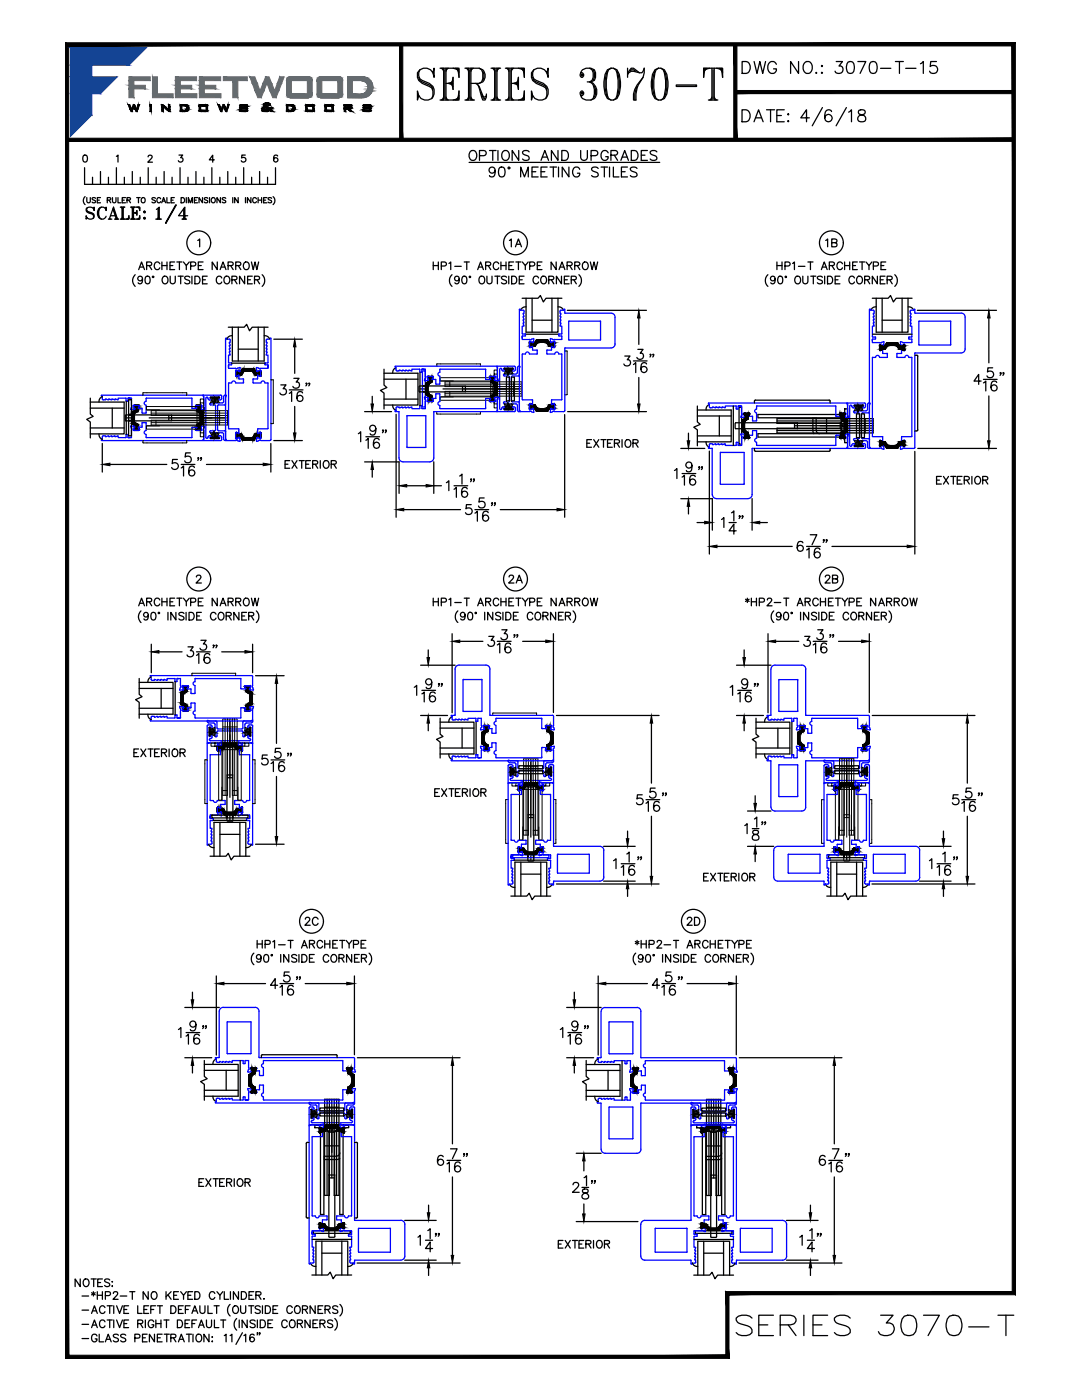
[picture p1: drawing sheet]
<svg xmlns="http://www.w3.org/2000/svg" width="216mm" height="279mm" viewBox="0 0 216 279" stroke-linecap="round" stroke-linejoin="round" font-family="sans-serif">
<defs><g id="words">
<text font-size="10.6" x="82.2" y="21.2">SERIES 3070-T</text>
<g font-size="7.5">
<text x="30" y="45.9">1/4</text>
<text x="145.7" y="267.8">SERIES 3070-T</text>
</g>
<g font-size="5.7">
<text x="146.8" y="15.9">DWG NO.:</text>
<text x="165.5" y="15.9">3070-T-09</text>
</g>
<g font-size="5.3">
<text x="146.8" y="25.4">DATE:</text>
<text x="15.9" y="44.8">SCALE:</text>
</g>
<g font-size="4.9">
<text x="59.6" y="185.9">2C</text>
<text x="135.8" y="185.9">2D</text>
</g>
<g font-size="4.4">
<text x="100.5" y="50.4">1A</text>
<text x="163.7" y="50.4">1B</text>
<text x="100.2" y="117.5">2A</text>
<text x="163.3" y="117.5">2B</text>
</g>
</g></defs>
<!-- layer: 0 -->
<g fill="none" stroke="#00f" stroke-width=".25">
<path d="M41.1 79.5v7.8M41.1 79.4l.2-.2 .2 .3M41.5 79.5l.2 .3h.6v-.2h-.3M42 79.2h1.7M42 79.2l-.1 .2 .1 .2M43.7 79.2l.1 .2-.1 .2M44.2 79.1v.4M44.2 79.5l-.1 .3h-.6v-.2h.2M44.2 79l-.2-.2-3.5 .1 .1 .4v8.6M44.6 79.2v.9M44.6 79.2l.2-.3h.3l-.1 .4M45 79.3v1.3"/>
<path d="M99.3 73.5l-.1 8.5M100.4 74l-.2-.1-.1-.3h-.3l-.1 7.9 .2 .2 .2-.2M100.7 74.7h2.2M100.7 73.8h.1M100.7 74.6l-.2 .1v.3h1l.2 .2-.1 4.8-.1 .2h-.8M100.7 73.8l-.2-.3h1.8l.2 .1-.2 .2M100.8 73.8l.1 .2-.5 .1M102.2 73.8h.1M102.2 73.8l-.1 .2 .5 .1M102.2 75l-.2 .2v4.8l.2 .2M102.8 73.3v.5M102.9 73.3l-.2-.2h-3.5l.1 .4"/>
<path d="M102.9 73.8l-.3 .2M103.2 74.3l-.3 .3M103.2 73.4v1M103.5 73.1h.3l-.2 .4M103.5 73.1l-.2 .3M103.6 73.5v1.5h-1.4M42 86.4h2.3l.3 .2M42 87.2h.3v-.2h-.6l-.4 .5-.2-.2M42 80.8h.8M42 87.5h1.7M42 86h.8M42 80.4l-.2 .2 .2 .2"/>
<path d="M42 86l-.2 .2 .2 .2M42 87.2l-.1 .2 .1 .1M42.8 80.8l.2 .2M43 81v4.8M43 85.8l-.2 .2M43.6 86h1.2M43.7 87.2h-.2v-.2h.6l.1 .7M43.7 87.2l.1 .2-.1 .1M44.2 87.7l-.2 .2h-3.4M44.6 86.7v.9M44.6 87.6l.3 .3M44.6 80.1l-.3 .3h-2.3"/>
<path d="M44.8 80.8h-1.2l-.2 .2v4.8l.2 .2M44.8 86l.2 .2M44.9 87.9h.1M45 86.2v1.3M45 87.5l.2 .3-.1 .1M45 80.6l-.2 .2M100.7 80.6h2.2M100.7 80.2l-.2 .2 .2 .2M100.8 81.2h-.5l-.2 .3M100.8 81.2l.1 .2-.2 .1M102.2 81.2h.5l.2 .3M102.2 81.2l-.1 .2 .2 .1"/>
<path d="M102.2 80.2h1.2M102.3 81.4l.2 .2-.2 .1-1.6 .1-.2-.2 .2-.2M102.8 81.5v.5M102.9 81.9l-.3 .2h-3.4v-.1M102.9 80.6l.3 .3v1M103.3 81.9l.2 .2M103.4 80.2l.2 .2M103.6 80.4l.1 1.6M103.7 82v.1h-.2M169 80.6l.1 8.5M169.1 80.4h3.4l.2 .2M169.1 80.4l-.1 .2"/>
<path d="M169.1 89.1l-.1 .3 .1 .1M170 81.1l-.2-.3-.3 .2 .1 7.9 .2 .2 .2-.3M170 81.1l.1 .2 .5 .1 .2-.1-.1-.2M170.3 88.5h.3M170.3 88.5l-.3 .3M170.5 82h2.3M170.5 82.4h.8M170.5 82l-.2 .2 .2 .2M170.7 88.5l.1 .3-.4 .1 .1 .2h1.7M171.3 82.4l.2 .2M171.5 82.6v4.7l-.2 .2h-.8l-.2 .2 .2 .2 2.5 .1 .2 1.4h.4l-.1-.3M171.9 82.6v4.7l.2 .2 1.3 .1 .1 1.5"/>
<path d="M172 88.5h.4M172 81.2h.2M172.1 88.5l-.1 .3h.2M172.1 82.4h1.2M172.1 82.4l-.2 .2M172.2 80.8l-1.8 .1v.2l.2 .1M172.2 80.8l.1 .2-.1 .2M172.2 88.8l.1 .1-.1 .2M172.4 88.5l.3 .3v.5l-.2 .2h-3.4M172.7 80.6l-.1 .7-.6 .1 .1-.3M173.5 82.2l-.2 .2M173.6 80.6l-.1 1.6"/>
<path d="M173.6 80.6l-.1-.2-.4 .2v1.1l-.3 .3M41.3 144l.2-.2 .3 .1h1.3l.2 .2M41.4 144l.3 .3M41.4 148.3l8.9 .1M41.6 144.3h1l.3 .1v2.5l.2 .2 .2-.2v-.8l.2-.2h4.8l.2 .2M42 144.7h-.5l-.2 .2v3.4M42 144.7l.3 .1v.5M42.3 146.7v.6l-.3 .1M42.3 145.3l-.2 .1-.2-.3-.2 .1v1.7l.2 .1 .2-.4 .2 .1M43.3 144.1v1.2l.2 .2h4.8l.2-.2M48.5 144.1v1.2M48.9 144.6v2.3l-.2 .2-.2-.2v-.8"/>
<path d="M49.2 144.3h.9M49.2 144.3l-.3 .3M49.5 145v.4l.2-.1M49.5 147.1l.1 .3 .4 .1v.2l-8 .1-.2-.2 .2-.2M49.7 145.3l.1-.2h.2v1.9h-.2l-.1-.3M49.7 146.7l-.2-.1v.5M50.3 143.8l-1.7 .1-.1 .2M50.3 143.8l.1 .1M50.4 143.9v.1M50.4 144.9v3.4M50.4 144.9l-.2-.2h-.5l-.2 .3M50.4 144l-.3 .3"/>
<path d="M50.4 148.3l-.1 .1M101.4 151.9l.3 .3M101.6 152.6l.7 .2v.6h-.2v-.4l-.3 .1M101.6 152.6l-.2 .2M101.7 152.2h1l.3 .3M101.8 153.2v1.6M101.8 154.8l.3 .1v-.3h.2v.6l-.3 .1M102 155.3l-.2 .2 .2 .2M102.9 152.5v2.3M103.1 151.8h-1.3l-.3-.1-.1 .2M103.2 151.8l.2 .2-.1 1.2M103.3 153.2l.2 .2"/>
<path d="M103.5 153.8l-.2 .2v.9h-.3v-.1M108.5 153.2l-.2 .2h-4.8M108.7 151.8h1.3l.3-.1 .2 .2M108.7 151.8l-.2 .2v1.2M108.9 152.5v2.3l-.2 .2-.2-.2v-.8l-.2-.2h-4.8M110.2 152.2h-1l-.3 .3M110.3 152.6h-.7l-.1 .3v.5h.2l.2-.4 .2 .1-.1 1.8h-.2l-.1-.3-.2 .1v.5l.5 .3-.2 .2-7.8 .1M110.3 152.6l.2 .2M110.5 152.8v3.4l-.2 .1-.3-.1h-8.2l-.4 .1v-3.5M110.5 151.9l-.3 .3M164.4 152.8l.2-.2h.6l.2 .7M164.4 151.9l.1-.2 1.8 .2 .1 1.3"/>
<path d="M164.4 151.9l.3 .3M164.4 152.8l.1 3.5 .4-.1 8.4 .1M164.7 152.2h1l.3 .3M165.1 153.2l.1 .2 .2-.1M165.1 153.1l-.1-.1-.2 .1v1.7l.2 .2 .1-.2M165.4 154.7l-.1 .5-.5 .3 .2 .2 7.9 .1M165.4 154.7l-.2-.1-.1 .2M166 152.5v2.3l.2 .2 .2-.2v-.8l.2-.2h4.7M166.4 153.2l.2 .2h4.7M171.3 153.8l.2 .2M171.5 152v1.2M171.5 154v.8"/>
<path d="M171.5 154.8l.2 .2 .2-.2M171.5 153.2l-.2 .2M171.7 151.8l-.2 .2M171.9 152.5v2.3M172.5 152.9v.5l.3-.1M172.5 155.1l.4 .3M172.8 153.2v.1M172.8 154.7v.1M172.8 153.1l.1-.1 .2 .1v1.8l-.3-.1M172.8 154.7l-.3-.1v.5M172.9 155.3l.2 .2-.2 .2M173.2 152.2h-1l-.3 .3"/>
<path d="M173.3 152.6h-.6l-.2 .3M173.3 152.6l.2 .2M173.3 151.7h.2v.2M173.3 151.7l-1.6 .1M173.5 152.8v3.4l-.2 .1M173.5 151.9l-.3 .3M61.8 220h-.1v.2l.3 .3M61.9 220l.2 .1M61.9 220.9l.7 .2v.6h-.2v-.4l-.3 .2M61.9 220.9l-.2 .2v3.4l.1 .1 .3-.1h8.2l.4 .1v-3.5M62 220.5h1M62.1 221.5v1.6"/>
<path d="M62.1 223.1l.1 .2 .2-.2M62.1 220.1h1.3M62.3 224.1h7.8M62.3 223.6l-.2 .2 .2 .2M62.4 223.1v-.2h.2v.6l-.3 .1M63 220.5l.3 .3-.1 2.3M63.3 223.1l.2 .2 .2-.2M63.5 220.1l.2 .2M63.6 220.3v1.2l.2 .2M63.8 222.1h4.8M63.8 222.1l-.2 .2v.8M68.6 222.1l.2 .2v.8"/>
<path d="M68.8 220.3v1.2l-.2 .2h-4.8M68.8 223.1l.2 .2 .2-.2M69 220.1h1.3M69 220.1l-.2 .2M69.5 220.5h.9M69.5 220.5l-.3 .3v2.3M70 223.1v-.2h-.2v.6l.5 .3-.2 .2M70 223.1l.2 .2 .2-.2M70.3 221.5v1.6M70.6 220.9l-.8 .2v.6h.2l.2-.4 .2 .2M70.6 220.9l.2 .2M70.6 220h.1v.2l-.2 .3"/>
<path d="M70.6 220l-.3 .1M137.9 221.1v3.4l.1 .1 .3-.1M138.1 220.9l.6 .1 .1 .6M138.1 220.9l-.2 .2M138.3 223.1l.1 .2 .2-.2M138.3 220.1l1.5 .1v1.3l.2 .2h4.8M138.3 220.1l-.4-.1v.4l1.5 .3v2.4l.2 .2 .2-.2v-.8l.2-.2h4.8M138.5 223.7l-.2 .2 .2 .2h7.8M138.8 223v.4M138.8 223.4l-.3 .2M138.9 223l-.3-.1v.2M138.9 221.6l-.3 .1-.2-.4-.1 .2v1.6"/>
<path d="M144.8 222.1l.2 .2M145 220.3v1.2M145 222.3v.8M145 223.1l.2 .2 .2-.2M145 221.5l-.2 .2M145.2 220.1l1.7-.1-.1 .5h-1.1l-.3 .3M145.2 220.1l-.2 .2M145.4 220.8v2.3M146 221.2v.5l.2-.1M146 223.4l.3 .2M146.2 221.6l.1-.3h.2v1.8M146.2 223.1l.2 .2 .1-.2"/>
<path d="M146.2 223v.1M146.2 223l-.2-.1v.5M146.3 223.7h.1M146.3 223.7l.2 .2-.2 .2M146.7 220.9l-.6 .1-.1 .2M146.7 220.9l.2 .2M146.9 221.1v3.5l-.4-.1h-8.2"/>
</g>
<!-- layer: SEAL -->
<g fill="none" stroke="#000" stroke-width=".25">
<path d="M42 79.2h1.7v.2h-1.7zM42.4 79.4l-.4 1M42.6 79.4l-.3 1M42.7 79.4l-.1 1M43 79.4l.2 1M43.2 79.4l.2 1M43.3 79.4l.4 1M100.6 73.5h1.7v.2h-1.7zM101 73.7l-.4 .9M101.2 73.7l-.3 .9M101.3 73.7l-.1 .9M101.6 73.7l.2 .9"/>
<path d="M101.8 73.7l.3 .9M102 73.7l.4 .9M42 87.3h1.7v.2h-1.7zM42 86.3l.4 1M42.3 86.3l.3 1M42.6 86.4l.1 .9M43.2 86.4l-.2 .9M43.4 86.3l-.2 1M43.7 86.3l-.4 1M100.6 81.6h1.7v.2h-1.7zM100.6 80.6l.4 1M100.9 80.6l.3 1"/>
<path d="M101.2 80.6l.1 1M101.8 80.6l-.2 1M102.1 80.6l-.3 1M102.4 80.6l-.4 1M170.5 88.9h1.7v.2h-1.7zM170.5 80.8h1.7v.2h-1.7zM170.5 87.9l.4 1M170.8 87.9l.2 1M170.9 81l-.4 1M171 81l-.2 1M171.1 87.9l.1 1M171.2 81l-.1 1"/>
<path d="M171.5 81l.1 1M171.6 87.9l-.1 1M171.7 81l.2 1M171.8 81l.4 1M171.9 87.9l-.2 1M172.2 87.9l-.4 1M41.7 145.2h.2v1.7h-.2zM41.9 146.2l1 .1M41.9 146.5l1 .4M41.9 146.3l1 .3M42.9 145.8l-1 .1M42.9 145.2l-1 .3"/>
<path d="M42.9 145.5l-1 .2M48.9 145.8l.9 .1M48.9 145.5l.9 .2M48.9 145.2l.9 .3M49.8 145.2h.2v1.7h-.2zM49.8 146.2l-.9 .1M49.8 146.3l-.9 .3M49.8 146.5l-.9 .4M101.8 153.1h.2v1.7h-.2zM102 154.5l.9 .3M102 154.3l1 .2M102 154.1l1 .1"/>
<path d="M102.9 153.1l-.9 .4M103 153.4l-1 .3M103 153.7l-1 .1M108.9 153.7l1 .1M108.9 153.4l1 .3M108.9 153.1l1 .4M109.9 153.1h.1v1.7h-.1zM109.9 154.1l-1 .1M109.9 154.3l-1 .2M109.9 154.5l-1 .3M164.8 153.1h.2v1.8h-.2zM165 154.5l1 .3"/>
<path d="M165 154.3l1 .2M165 154.1l1 .1M166 153.1l-1 .4M166 153.4l-1 .3M166 153.7l-1 .1M171.9 153.7l1 .1M171.9 153.4l1 .3M171.9 153.1l1 .4M172.9 153.1h.2v1.8h-.2zM172.9 154.1l-1 .1M172.9 154.3l-1 .2M172.9 154.5l-1 .3"/>
<path d="M62.1 221.4h.2v1.7h-.2zM62.3 222.7l.9 .4M62.3 222.6l.9 .2M62.3 222.4l.9 .1M63.2 221.4l-.9 .4M63.2 221.7l-.9 .3M63.2 222l-.9 .1M69.2 221.7l1 .3M69.2 221.4l1 .4M69.2 222l1 .1M70.2 221.4h.1v1.7h-.1zM70.2 222.6l-1 .2"/>
<path d="M70.2 222.7l-1 .4M70.2 222.4l-1 .1M138.3 221.4h.2v1.8h-.2zM138.5 222.8l.9 .3M138.5 222.6l.9 .3M138.5 222.4l.9 .2M139.4 221.4l-.9 .4M139.4 221.7l-.9 .3M139.4 222l-.9 .1M145.4 222l1 .1M145.4 221.7l1 .3M145.4 221.4l1 .4"/>
<path d="M146.3 221.4h.2v1.8h-.2zM146.4 222.4l-1 .2M146.4 222.6l-1 .3M146.4 222.8l-1 .3"/>
</g>
<g fill="#000" stroke="#000" stroke-width=".2">
<path d="M42.8 79.5l.1 .3v-.4zM42.8 79.5l.1 .3zM42.8 79.8l.1 .4zM42.8 79.8l.1 .4h-.1zM42.8 80.2l-.1 .3 .2-.3zM42.8 80.2l-.1 .3z"/>
<path d="M101.4 73.7l.2 .3zM101.4 73.7l.2 .3h-.1zM101.5 74v.4l.1-.4zM101.5 74v.4zM101.4 74.4l-.1 .4zM101.4 74.4l-.1 .4z"/>
<path d="M42.9 87v.4l-.1-.1zM42.8 87v.3zM42.9 86.6v.4zM42.8 86.6v.4l.1-.4zM42.7 86.3l.2 .3h-.1zM42.6 86.3l.2 .3-.1-.3z"/>
<path d="M101.6 81.2l-.1 .4zM101.5 81.2l-.1 .4 .2-.4zM101.5 80.8l.1 .4h-.1zM101.4 80.9l.1 .3zM101.3 80.5l.1 .4zM101.2 80.5l.2 .4z"/>
<path d="M171.4 88.5v.4h-.1zM171.3 88.5v.4zM171.3 88.2l.1 .3zM171.3 88.2v.3zM171.2 87.8l.1 .4zM171.1 87.9l.2 .3z"/>
<path d="M171.3 81l.1 .4v-.4zM171.3 81l.1 .4zM171.3 81.4v.4zM171.3 81.4v.4zM171.3 81.7l-.1 .4zM171.3 81.7l-.1 .4z"/>
<path d="M41.9 146h.4zM41.9 146.1l.4-.1v.1zM42.3 146v.1l.4-.1zM42.3 146.1l.4-.1zM42.7 146l.3 .2zM42.6 146.1l.4 .1z"/>
<path d="M49.5 146h.3zM49.5 146v.1h.3zM49.1 146h.4v.1zM49.1 146l.4 .1zM48.7 146.2l.4-.1zM48.7 146.2l.4-.1z"/>
<path d="M102 153.9h.3zM102 154l.3-.1v.1zM102.3 153.9v.1h.4zM102.3 154h.4zM102.7 154l.4 .2zM102.7 154.1l.4 .1z"/>
<path d="M109.5 153.9h.4zM109.5 153.9v.1h.4zM109.1 154l.4-.1v.1zM109.1 154h.4zM108.8 154.2l.3-.2zM108.8 154.2l.3-.1z"/>
<path d="M165 153.9h.4zM165 154l.4-.1zM165.4 153.9v.1h.3zM165.4 154h.3zM165.7 154l.4 .2zM165.7 154.1l.4 .1z"/>
<path d="M172.5 153.9h.4zM172.5 153.9l.4 .1zM172.1 154l.4-.1v.1zM172.1 154h.4zM171.8 154.2l.3-.2zM171.8 154.2l.4-.1z"/>
<path d="M62.3 222.2v.1l.3-.1zM62.3 222.3l.3-.1zM62.6 222.2l.4 .1zM62.6 222.3h.4zM63 222.3l.4 .2zM63 222.4l.4 .1z"/>
<path d="M69.8 222.2h.4v.1zM69.8 222.2l.4 .1zM69.4 222.3l.4-.1zM69.4 222.3h.4zM69.1 222.5l.4-.1zM69.1 222.5l.4-.1z"/>
<path d="M138.5 222.2v.2l.3-.2zM138.5 222.4l.3-.2zM138.8 222.2l.4 .1zM138.8 222.3h.4v.1zM139.2 222.3v.1l.3 .1zM139.2 222.4l.3 .1z"/>
<path d="M146 222.2h.3v.2zM146 222.2l.3 .2zM145.6 222.3h.4zM145.6 222.3v.1l.4-.1zM145.3 222.5l.3-.2v.1zM145.3 222.5l.3-.1z"/>
</g>
<!-- layer: TRACK -->
<g fill="#000" stroke="#000" stroke-width=".2">
<path d="M58.8 67.7l.3 1.5h-.5zM127.5 61.9l.2 1.6h-.5zM197.3 61.9l.3 1.6h-.5zM20.4 92.7l1.5-.3v.5zM26.3 84.5h.8zM26.3 84.5h.9zM26.8 80.9h1zM26.8 85.9h1zM39.1 81h1zM39.1 85.8h1zM39.3 84.8h.9zM52.5 92.4l1.5 .3-1.5 .2z"/>
<path d="M58.6 86.4h.5l-.3 1.5zM74 80.6h.5l-.2 1.5zM74.3 92.2l.2 1.5h-.5zM79.6 96.9l1.6-.2v.5zM85 96.7l1.6 .2-1.6 .3zM127.2 80.6h.5l-.2 1.5zM137.1 88h.5l-.2 1.5zM197.1 88h.5l-.3 1.5zM79 101.7l1.6-.2v.5zM111.1 101.5l1.6 .2-1.6 .3zM137.4 99.5l.2 1.5h-.5zM140.6 104l1.5 .3-1.5 .2z"/>
<path d="M141.5 109.1l1.6-.3v.5zM150.1 104.3l1.5-.3v.5zM181 108.8l1.5 .3-1.5 .2zM30.2 130.1l1.5-.3v.5zM48.9 129.8l1.5 .3-1.5 .2zM55.2 134.9l.2 1.5h-.5zM85.2 131.2h.5l-.2 1.6zM90.2 128l1.5-.3v.5zM108.9 127.7l1.5 .3-1.5 .2zM148.2 131.2h.5l-.2 1.6zM153.2 128l1.6-.3v.5zM171.9 127.7l1.6 .3-1.6 .2z"/>
<path d="M43.6 148.8v1zM44.5 148.7v.8zM47 148.3v.9zM48.3 148.8v1zM85.5 142.8l.2 1.5h-.5zM130 142.8l.2 1.5h-.5zM148.5 142.8l.2 1.5h-.5zM193 142.8l.3 1.5h-.5zM43.4 161.1v1zM44.8 161.7v.9zM44.8 161.8v.8zM45 162.1v.5z"/>
<path d="M54.9 167h.5l-.2 1.5zM125.2 175.8l.3 1.6h-.5zM125 167.4h.5l-.3 1.5zM129.7 174.9h.5l-.2 1.5zM150.4 160.3h.5l-.2 1.6zM150.7 168.9l.2 1.5h-.5zM188.3 175.8l.2 1.6h-.5zM188 167.4h.5l-.2 1.5zM192.8 174.9h.5l-.3 1.5zM38.1 199.5h.6l-.3 1.6zM43.2 196.3l1.5-.3v.5zM69.2 196l1.5 .3-1.5 .2z"/>
<path d="M114.3 199.5h.6l-.3 1.6zM119.4 196.3l1.5-.3v.5zM145.4 196l1.5 .3-1.5 .2zM38.4 211.1l.3 1.5h-.6zM90.3 211.1l.2 1.5h-.5zM114.6 211.1l.3 1.5h-.6zM166.5 211.1l.2 1.5h-.5zM116.5 230.2l.3 1.5h-.6zM85.5 251.5l.3 1.5h-.5zM85.3 242h.5l-.3 1.6zM90 250.5h.5l-.2 1.6zM116.2 242.3h.6l-.3 1.5z"/>
<path d="M161.7 251.5l.3 1.5h-.5zM161.5 242h.5l-.3 1.6zM166.2 250.5h.5l-.2 1.6z"/>
<path d="M26.3 82.3h.8zM26.3 82.3h.8z"/>
<path d="M26.3 82.3h.8l-.8 .2zM26.3 82.5h.5l.3-.2zM26.3 82.5h.5zM26.3 82.5h.5z"/>
<path d="M26.3 82.5h.5zM26.3 82.5h.5z"/>
<path d="M26.3 82.5h.5zM26.3 82.6l.5-.1zM26.3 82.6h.5zM26.3 82.6h.5z"/>
<path d="M26.3 82.6h.5zM26.3 82.6h.5z"/>
<path d="M26.3 82.6h.5l-.5 1.6zM26.8 82.6l-.5 1.6h.5z"/>
<path d="M26.3 84.2h.5zM26.3 84.2h.5zM26.3 84.2h.5zM26.3 84.2h.5zM26.3 84.2h.5zM26.3 84.2h.5z"/>
<path d="M26.3 84.2h.5zM26.3 84.3h.5zM26.3 84.3h.5zM26.3 84.3h.5z"/>
<path d="M26.3 84.3h.5l-.5 .2zM26.3 84.5h.8l-.3-.2zM26.3 84.5h.8z"/>
<path d="M26.3 84.5h.8zM26.3 84.5h.9z"/>
<path d="M26.3 82.3h.9zM26.3 82.3h.9z"/>
<path d="M26.3 82.3h.9zM26.3 82.3h.9z"/>
<path d="M26.3 82.3h.9zM26.3 82.3h.9z"/>
<path d="M26.3 82.3h.9zM26.3 82.3h.9z"/>
<path d="M26.3 84.5h.9zM26.3 84.5h.9zM26.3 84.5h.9z"/>
<path d="M26.3 84.5h.9zM26.3 84.5h.9z"/>
<path d="M26.3 84.5h.9l-.6 .2zM26.6 84.7h.9l-.3-.2z"/>
<path d="M26.3 82.3l.3-.3h.9zM26.3 82.3h.9l.3-.3z"/>
<path d="M26.6 84.7h.9zM26.6 84.8l.9-.1z"/>
<path d="M26.6 84.8h.9zM26.7 84.8h.8z"/>
<path d="M26.7 82h.8zM26.7 82h.8z"/>
<path d="M26.6 82h.9zM26.6 82h.9zM26.6 82h.9zM26.6 82h.9z"/>
<path d="M26.7 84.8h.8zM26.7 84.8h.8z"/>
<path d="M26.7 84.8h.8zM26.7 84.8h.8z"/>
<path d="M26.7 82h.8zM26.7 82h.8z"/>
<path d="M26.7 82h.8zM26.7 82h.8z"/>
<path d="M26.7 84.8h.8zM26.7 84.8h.8z"/>
<path d="M26.7 84.8h.8l-.5 .2zM27 85h.5v-.2z"/>
<path d="M26.8 80.9h1zM26.8 81l1-.1zM26.8 81h1zM26.8 81h1zM26.8 81h1zM26.8 81h1z"/>
<path d="M26.8 81h1zM26.8 81h1zM26.8 81h1zM26.8 81h1z"/>
<path d="M26.8 81h1zM26.8 81.1l1-.1zM26.8 81.1h1zM26.8 81.1h1z"/>
<path d="M26.8 81.1h1zM26.8 81.1h1zM26.8 81.1h1zM26.8 81.1h1z"/>
<path d="M26.8 81.1h1l-.9 .2zM26.9 81.3h.7l.2-.2z"/>
<path d="M26.8 85.7h1zM26.8 85.7h1zM26.8 85.7h1zM26.8 85.7h1z"/>
<path d="M26.8 85.7h1zM26.8 85.7h1z"/>
<path d="M26.8 85.7h1zM26.8 85.8l1-.1z"/>
<path d="M26.8 85.8h1zM26.8 85.8h1zM26.8 85.8h1zM26.8 85.8h1z"/>
<path d="M26.8 85.8h1zM26.8 85.8h1zM26.8 85.8h1zM26.8 85.8h1z"/>
<path d="M26.8 85.8h1zM26.8 85.9l1-.1zM26.8 85.9h1z"/>
<path d="M26.8 80.9h1zM26.8 80.9h1zM26.8 80.9h1z"/>
<path d="M26.8 85.9h1zM26.8 85.9h1z"/>
<path d="M26.8 85.9h1zM26.8 85.9h1zM26.8 85.9h1zM26.8 85.9h1z"/>
<path d="M26.8 85.9h1zM26.8 85.9h1zM26.8 85.9h1zM26.8 85.9h1z"/>
<path d="M26.8 80.9h1zM26.8 80.9h1zM26.8 80.9h1zM26.8 80.9h1zM26.8 80.9h1zM26.8 80.9h1z"/>
<path d="M26.8 85.9h1zM26.8 85.9h1zM26.8 85.9h.9zM26.8 85.9h.9z"/>
<path d="M26.8 80.9h.9zM26.8 80.9h.9z"/>
<path d="M26.8 80.9h.9zM26.8 80.9h.9zM26.8 80.9h.9zM26.8 80.9h.9z"/>
<path d="M26.8 80.9h.9zM26.8 80.9h1zM26.8 80.9h1zM26.8 80.9h1z"/>
<path d="M26.8 85.9h.9zM26.8 85.9h.9z"/>
<path d="M26.8 85.9h.9zM26.8 85.9h.9zM26.8 85.9h.9zM26.8 85.9h.9z"/>
<path d="M26.9 81.3h.7l-.6 .2zM27 81.5h.6v-.2z"/>
<path d="M27 81.5h.6zM27 81.5h.6z"/>
<path d="M27 81.8h.5zM27 81.8h.5z"/>
<path d="M26.7 82l.3-.2h.5zM26.7 82h.8v-.2z"/>
<path d="M27 85.3h.6l-.8 .4zM26.8 85.7h1l-.2-.4z"/>
<path d="M27 81.5h.5zM27 81.6l.5-.1z"/>
<path d="M27 81.6h.5zM27 81.6h.5z"/>
<path d="M27 81.7h.5zM27 81.7h.5z"/>
<path d="M27 81.7h.5zM27 81.8l.5-.1z"/>
<path d="M27 81.8h.5zM27 81.8h.5z"/>
<path d="M27 85h.5zM27 85h.5zM27 85h.5zM27 85h.5z"/>
<path d="M27 85h.5zM27 85h.5zM27 85h.5zM27 85h.5z"/>
<path d="M27 85h.5zM27 85h.5zM27 85h.5zM27 85h.5z"/>
<path d="M27 85.2h.5zM27 85.2h.5z"/>
<path d="M27 85.2h.5zM27 85.3h.6z"/>
<path d="M27 81.6h.5zM27 81.7l.5-.1z"/>
<path d="M27 81.7h.5zM27 81.7h.5z"/>
<path d="M27 85h.5l-.5 .2zM27 85.2h.5v-.2z"/>
<path d="M27 85.2h.5zM27 85.2h.5z"/>
<path d="M26.8 80.9h.9zM26.8 80.9h.9z"/>
<path d="M39.1 81h1zM39.1 81h1z"/>
<path d="M39.1 81h1zM39.1 81h1zM39.1 81h1zM39.1 81h1z"/>
<path d="M39.1 81h1zM39.1 81.1l1-.1zM39.1 81.1h1zM39.1 81.1h1z"/>
<path d="M39.1 81.1h1zM39.1 81.1h1z"/>
<path d="M39.1 85.7h1zM39.1 85.7h1z"/>
<path d="M39.1 85.7h1zM39.1 85.8l1-.1z"/>
<path d="M39.1 85.8h1zM39.1 85.8h1zM39.1 85.8h1zM39.1 85.8h1z"/>
<path d="M39.1 85.8h1zM39.1 85.8h1zM39.1 85.8h1z"/>
<path d="M39.1 80.9h1zM39.1 80.9h1zM39.1 80.9h1zM39.1 80.9h1z"/>
<path d="M39.1 80.9h1zM39.1 81l1-.1zM39.1 81h1z"/>
<path d="M39.1 81.1h1zM39.1 81.1h1z"/>
<path d="M39.1 81.1h1l-.9 .2zM39.2 81.3h.8l.1-.2z"/>
<path d="M39.1 85.7h1zM39.1 85.7h1z"/>
<path d="M39.1 85.7h1zM39.1 85.7h1zM39.1 85.7h1zM39.1 85.7h1zM39.1 85.7h1zM39.1 85.7h1zM39.1 85.7h1zM39.1 85.7h1z"/>
<path d="M39.1 85.8h1zM39.1 85.9l1-.1zM39.1 85.9h1zM39.1 85.9h1zM39.1 85.9h1zM39.1 85.9h1z"/>
<path d="M39.1 85.9h1zM39.1 85.9h1zM39.1 85.9h1zM39.1 85.9h1zM39.1 85.9h1zM39.1 85.9h1z"/>
<path d="M39.1 80.9h1zM39.1 80.9h1zM39.1 80.9h1zM39.1 80.9h1z"/>
<path d="M39.1 80.9h1zM39.1 80.9h1z"/>
<path d="M39.1 85.9h1zM39.1 85.9h1z"/>
<path d="M39.1 80.9h1zM39.1 80.9h1z"/>
<path d="M39.1 85.9h1zM39.1 85.9h1zM39.1 85.9h1zM39.1 85.9h1z"/>
<path d="M39.1 85.9h1zM39.1 85.9h1zM39.1 85.9h.9zM39.1 85.9h.9z"/>
<path d="M39.1 80.9h.9zM39.1 80.9h1zM39.1 80.9h1zM39.1 80.9h1zM39.1 80.9h1zM39.1 80.9h1z"/>
<path d="M39.1 85.9h.9zM39.2 85.9h.8z"/>
<path d="M39.1 80.9h.9zM39.1 80.9h.9zM39.1 80.9h.9zM39.1 80.9h.9z"/>
<path d="M39.2 81.3h.8l-.7 .2zM39.3 81.5h.6l.1-.2z"/>
<path d="M39.3 81.5h.6zM39.3 81.5h.6z"/>
<path d="M39.3 85.3h.6l-.8 .4zM39.1 85.7h1l-.2-.4zM39.1 85.7h1zM39.1 85.7h1z"/>
<path d="M39.3 81.5h.6zM39.3 81.6l.6-.1z"/>
<path d="M39.3 85.2h.6zM39.3 85.3h.6z"/>
<path d="M39.3 81.6h.5zM39.3 81.6h.5z"/>
<path d="M39.3 81.6h.5zM39.3 81.7l.5-.1z"/>
<path d="M39.3 81.7h.5zM39.3 81.7h.5zM39.3 81.7h.5zM39.3 81.7h.5z"/>
<path d="M39.3 81.7h.5zM39.3 81.8l.5-.1z"/>
<path d="M39.3 81.8h.5zM39.3 81.8h.6zM39.3 81.8h.6zM39.3 81.8h.6z"/>
<path d="M39.3 81.8h.6l-.6 .2zM39.3 82h.9l-.3-.2z"/>
<path d="M39.3 82h.9zM39.3 82h.9z"/>
<path d="M39.3 82h.9zM39.3 82h.9z"/>
<path d="M39.3 82h.9zM39.4 82h.8z"/>
<path d="M39.3 84.8h.9zM39.3 84.8h.9zM39.3 84.8h.9z"/>
<path d="M39.3 84.8h.9l-.9 .2zM39.3 85h.6l.3-.2zM39.3 85h.6zM39.3 85h.6zM39.3 85h.6zM39.3 85h.6z"/>
<path d="M39.3 85h.6zM39.3 85h.6zM39.3 85h.5zM39.3 85h.5z"/>
<path d="M39.3 85h.5zM39.3 85h.5zM39.3 85h.5zM39.3 85h.5z"/>
<path d="M39.3 85h.5l-.5 .2zM39.3 85.2h.5v-.2z"/>
<path d="M39.3 85.2h.5zM39.3 85.2h.5z"/>
<path d="M39.3 85.2h.5zM39.3 85.2h.6z"/>
<path d="M39.4 82h.8zM39.4 82h.8z"/>
<path d="M39.4 82h.8zM39.4 82h.8z"/>
<path d="M39.4 84.8h.8zM39.3 84.8h.9z"/>
<path d="M39.4 82h.8l-.5 .3zM39.7 82.3h.8l-.3-.3z"/>
<path d="M39.4 84.7h.8zM39.4 84.8l.8-.1zM39.4 84.8h.8zM39.4 84.8h.8z"/>
<path d="M39.4 84.7l.3-.2h.8zM39.4 84.7h.8l.3-.2z"/>
<path d="M39.7 82.3h.8zM39.7 82.3h.8z"/>
<path d="M39.7 82.3h.8zM39.7 82.3h.9z"/>
<path d="M39.7 84.5h.8zM39.7 84.5h.8z"/>
<path d="M39.7 82.3h.9zM39.7 82.3h.9z"/>
<path d="M39.7 84.5h.9zM39.7 84.5h.9z"/>
<path d="M39.7 84.5h.9zM39.7 84.5h.9z"/>
<path d="M39.7 82.3h.9zM39.7 82.3h.9z"/>
<path d="M39.7 82.3h.9zM39.8 82.3h.8z"/>
<path d="M39.7 84.5h.9zM39.7 84.5h.9z"/>
<path d="M39.7 84.5h.9zM39.7 84.5h.9z"/>
<path d="M39.8 82.3h.8l-.6 .2zM40 82.5h.6v-.2z"/>
<path d="M40 84.3h.6zM40 84.3h.6z"/>
<path d="M39.8 84.5l.2-.2h.6zM39.8 84.5h.8v-.2z"/>
<path d="M40.1 82.5h.5zM40.1 82.5h.5zM40.1 82.5h.5zM40 82.5h.6z"/>
<path d="M40.1 82.5h.5zM40.1 82.6l.5-.1zM40.1 82.6h.5zM40.1 82.6h.5z"/>
<path d="M40.1 82.6h.5zM40.1 82.6h.5z"/>
<path d="M40.1 82.6h.5l-.5 1.6zM40.6 82.6l-.5 1.6h.5z"/>
<path d="M40.1 84.2h.5zM40.1 84.2h.5zM40.1 84.2h.5zM40.1 84.2h.5zM40.1 84.2h.5zM40.1 84.2h.5z"/>
<path d="M40.1 84.2h.5zM40.1 84.3l.5-.1z"/>
<path d="M43.4 148.9v.9zM43.4 148.9v.9zM43.4 148.9v.9zM43.4 148.9v.9z"/>
<path d="M43.4 148.9v.9zM43.4 148.8v1zM43.4 148.8v1zM43.4 148.8v1z"/>
<path d="M43.4 148.8v1zM43.4 148.8v1zM43.4 148.8v1zM43.4 148.8v1z"/>
<path d="M43.4 148.8v1zM43.4 148.8v1z"/>
<path d="M43.4 148.8v1zM43.4 148.8v1z"/>
<path d="M43.4 148.8v1zM43.4 148.8v1zM43.4 148.8v1zM43.4 148.8v1zM43.4 148.8v1zM43.4 148.8v1z"/>
<path d="M43.4 148.8v1zM43.4 148.8v1zM43.4 148.8v1zM43.4 148.8v1z"/>
<path d="M43.4 148.8l.1 1zM43.4 148.8l.1 1zM43.5 148.8v1zM43.5 148.8v1z"/>
<path d="M43.5 148.8v1zM43.5 148.8v1z"/>
<path d="M43.5 148.8v1zM43.5 148.8v1z"/>
<path d="M43.5 148.8l.1 1zM43.5 148.8l.1 1zM43.6 148.8v1z"/>
<path d="M43.6 148.8v1zM43.6 148.8v1z"/>
<path d="M43.6 148.8l.2 .9-.2 .1zM43.6 148.8l.2 .9v-.8z"/>
<path d="M43.8 148.9l.2 .7-.2 .1zM43.8 148.9l.2 .7v-.6z"/>
<path d="M44 149v.6zM44 149v.6z"/>
<path d="M44 149.1v.5zM44 149.1l.1 .5z"/>
<path d="M44.1 149.1v.5zM44.1 149.1v.5z"/>
<path d="M44.1 149.1l.1 .5h-.1zM44.1 149.1l.1 .5v-.5zM44.2 149.1v.5zM44.2 149.1v.5z"/>
<path d="M44.2 149.1v.5zM44.2 149.1v.5zM44.2 149.1v.5zM44.2 149.1v.5z"/>
<path d="M44.2 149.1l.1 .5zM44.2 149.1l.1 .5zM44.3 149v.6zM44.3 149v.6z"/>
<path d="M44.3 149l.2 .6h-.2zM44.5 148.7l-.2 .3 .2 .6z"/>
<path d="M44.5 148.7v.9zM44.5 148.7v.9zM44.5 148.7v.9zM44.5 148.7v.9z"/>
<path d="M44.5 148.7v.9zM44.5 148.7v.8zM44.5 148.7v.8z"/>
<path d="M44.5 148.7v.8zM44.5 148.7v.8z"/>
<path d="M44.5 148.7l.2 .5-.2 .3zM44.7 148.4l-.2 .3 .2 .5z"/>
<path d="M44.7 148.4v.8zM44.7 148.4l.1 .8z"/>
<path d="M44.8 148.4v.8zM44.8 148.4v.8z"/>
<path d="M44.8 148.4v.8zM44.8 148.4v.8z"/>
<path d="M44.8 148.3v.9zM44.8 148.3v.9z"/>
<path d="M44.8 148.3v.9zM44.8 148.3v.9z"/>
<path d="M44.8 148.3l.2 .6-.2 .3zM44.8 148.3l.2 .6v-.6z"/>
<path d="M45 148.3v.5zM45 148.3v.6z"/>
<path d="M45 148.3v.5zM45 148.3v.5zM45 148.3v.5zM45 148.3v.5zM45 148.3v.5zM45 148.3v.5z"/>
<path d="M45 148.3v.5zM45 148.3v.5z"/>
<path d="M45 148.3l1.7 .5h-1.7zM45 148.3l1.7 .5v-.5zM46.7 148.3v.5zM46.7 148.3v.5zM46.7 148.3v.5zM46.7 148.3v.5z"/>
<path d="M46.7 148.3v.5zM46.7 148.3v.5zM46.7 148.3v.5zM46.7 148.3v.5z"/>
<path d="M46.7 148.3v.6zM46.7 148.3v.6z"/>
<path d="M46.7 148.3l.3 .9-.3-.3zM46.7 148.3l.3 .9v-.9z"/>
<path d="M47 148.3v.9zM47 148.3v.9z"/>
<path d="M47 148.3v.9zM47 148.3v.9zM47 148.3v.9z"/>
<path d="M47 148.4v.8zM47 148.4v.8z"/>
<path d="M47 148.4v.8zM47 148.4v.8z"/>
<path d="M47 148.4l.2 1.1-.2-.3zM47 148.4l.2 1.1v-.8z"/>
<path d="M47.2 148.7v.8zM47.2 148.7v.8z"/>
<path d="M47.2 148.7v.8zM47.2 148.7v.8z"/>
<path d="M47.2 148.7v.9zM47.2 148.7v.9z"/>
<path d="M47.2 148.7l.1 .9zM47.2 148.7l.1 .9z"/>
<path d="M47.3 148.7v.9zM47.3 148.7v.9z"/>
<path d="M47.3 148.7l.2 .9h-.2zM47.3 148.7l.2 .9v-.6zM47.5 149v.6zM47.5 149v.6z"/>
<path d="M47.5 149v.6zM47.5 149v.6zM47.5 149.1v.5zM47.5 149.1v.5z"/>
<path d="M47.5 149.1v.5zM47.5 149.1v.5zM47.5 149.1v.5zM47.5 149.1v.5z"/>
<path d="M47.5 149.1v.5zM47.5 149.1v.5z"/>
<path d="M47.5 149.1l.1 .5zM47.5 149.1l.1 .5z"/>
<path d="M47.6 149.1l.1 .5zM47.6 149.1l.1 .5z"/>
<path d="M47.7 149.1v.5zM47.7 149.1v.5z"/>
<path d="M47.7 149.1l.1 .5zM47.7 149.1l.1 .5z"/>
<path d="M47.8 149l.4 .8-.4-.2zM47.8 149l.4 .8v-1zM48.2 148.8v1zM48.2 148.8v1zM48.2 148.8v1zM48.2 148.8v1zM48.2 148.8v1zM48.2 148.8v1zM48.2 148.8v1zM48.2 148.8v1z"/>
<path d="M48.2 148.8v1zM48.2 148.8v1zM48.2 148.8v1zM48.2 148.8v1zM48.2 148.8v1zM48.2 148.8v1z"/>
<path d="M48.2 148.8l.1 1zM48.2 148.8l.1 1z"/>
<path d="M48.3 148.8v1zM48.3 148.8v1zM48.3 148.8v1zM48.3 148.8v1z"/>
<path d="M48.3 148.8v1zM48.3 148.8v1z"/>
<path d="M48.3 148.8v1zM48.3 148.8v1z"/>
<path d="M48.3 148.8v1zM48.3 148.8v1zM48.3 148.8v1zM48.3 148.8v1z"/>
<path d="M48.3 148.8v1zM48.3 148.8v1zM48.3 148.8v1z"/>
<path d="M48.3 148.8v1zM48.3 148.8v1z"/>
<path d="M48.3 148.8l.1 1zM48.3 148.8l.1 1zM48.4 148.8v1zM48.4 148.8v1z"/>
<path d="M48.4 148.8v1zM48.4 148.8v1zM48.4 148.8v1zM48.4 148.8v1z"/>
<path d="M48.4 148.8v1zM48.4 148.8v1zM48.4 148.9v.9zM48.4 148.9v.9z"/>
<path d="M48.4 148.9v.9zM48.4 148.9v.8z"/>
<path d="M43.4 161.2v.9zM43.4 161.2v.9zM43.4 161.2v.9zM43.4 161.2v.9z"/>
<path d="M43.4 161.2v.9zM43.4 161.2v.9z"/>
<path d="M43.4 161.2v.9zM43.4 161.2v.9z"/>
<path d="M43.4 161.2v.9zM43.4 161.2v.9z"/>
<path d="M43.4 161.1v1zM43.4 161.1v1zM43.4 161.1v1zM43.4 161.1v1zM43.4 161.1v1z"/>
<path d="M43.4 161.1v1zM43.4 161.1v1z"/>
<path d="M43.4 161.1v1zM43.4 161.1v1zM43.4 161.1v1zM43.4 161.1v1z"/>
<path d="M43.4 161.1v1zM43.4 161.1v1zM43.4 161.1v1zM43.4 161.1v1z"/>
<path d="M43.4 161.1l.1 1.1zM43.4 161.1l.1 1.1zM43.5 161.1v1.1zM43.5 161.1v1.1z"/>
<path d="M43.5 161.1v1.1zM43.5 161.1v1.1z"/>
<path d="M43.5 161.1v1.1zM43.5 161.1v1.1z"/>
<path d="M43.5 161.1l.1 1.1zM43.5 161.1l.1 1.1z"/>
<path d="M43.6 161.1v1zM43.6 161.1v1.1z"/>
<path d="M43.6 161.1v1zM43.6 161.1v1z"/>
<path d="M43.6 161.1l.2 .9-.2 .1zM43.6 161.1l.2 .9v-.8z"/>
<path d="M43.8 161.2l.2 .7-.2 .1zM43.8 161.2l.2 .7v-.6z"/>
<path d="M44 161.3v.6zM44 161.3v.6z"/>
<path d="M44 161.4l.1 .5zM44 161.4l.1 .5z"/>
<path d="M44.1 161.4v.5zM44.1 161.4v.5z"/>
<path d="M44.1 161.4l.1 .5h-.1zM44.1 161.4l.1 .5v-.5zM44.2 161.4v.5zM44.2 161.4v.5z"/>
<path d="M44.2 161.4v.5zM44.2 161.4v.5zM44.2 161.4v.5zM44.2 161.4v.5z"/>
<path d="M44.2 161.4l.1 .5zM44.2 161.4l.1 .5zM44.3 161.4v.5zM44.3 161.4v.5z"/>
<path d="M44.3 161.4l.2 .8-.2-.3zM44.3 161.4l.2 .8v-.8z"/>
<path d="M44.5 161.4v.8zM44.5 161.4v.8zM44.5 161.4v.8zM44.5 161.4v.8z"/>
<path d="M44.5 161.4v.8zM44.5 161.4v.8z"/>
<path d="M44.5 161.4v.9zM44.5 161.4v.9z"/>
<path d="M44.5 161.4v.9zM44.5 161.4v.9z"/>
<path d="M44.5 161.4l.2 1.2-.2-.3zM44.5 161.4l.2 1.2v-.9z"/>
<path d="M44.7 161.7l.1 .9zM44.7 161.7l.1 .9zM44.8 161.7v.9z"/>
<path d="M44.8 161.7v.9zM44.8 161.7v.9z"/>
<path d="M44.8 161.7v.9zM44.8 161.7v.9zM44.8 161.8v.8z"/>
<path d="M44.8 161.8l.2 .8h-.2zM44.8 161.8l.2 .8v-.5zM45 162.1v.5z"/>
<path d="M45 162.1v.5zM45 162.1v.5zM45 162.1v.5zM45 162.1v.5zM45 162.1v.5zM45 162.1v.5z"/>
<path d="M45 162.1v.5zM45 162.1v.5z"/>
<path d="M45 162.1l1.7 .5h-1.7zM45 162.1l1.7 .5v-.5zM46.7 162.1v.5zM46.7 162.1v.5zM46.7 162.1v.5zM46.7 162.1v.5z"/>
<path d="M46.7 162.1v.5zM46.7 162.1v.5zM46.7 162.1v.5zM46.7 162.1v.5z"/>
<path d="M46.7 162.1v.5zM46.7 162.1v.5z"/>
<path d="M46.7 162.1l.3 .5h-.3zM47 161.8l-.3 .3 .3 .5z"/>
<path d="M47 161.8v.8zM47 161.8v.8z"/>
<path d="M47 161.8v.8zM47 161.8v.8z"/>
<path d="M47 161.7v.9zM47 161.7v.9z"/>
<path d="M47 161.7v.9zM47 161.7v.9z"/>
<path d="M47 161.7v.9zM47 161.7v.9z"/>
<path d="M47 161.7l.2 .6-.2 .3zM47.2 161.4l-.2 .3 .2 .6z"/>
<path d="M47.2 161.4v.9zM47.2 161.4v.9z"/>
<path d="M47.2 161.4v.9zM47.2 161.4v.8z"/>
<path d="M47.2 161.4v.8zM47.2 161.4v.8z"/>
<path d="M47.2 161.4l.1 .8zM47.2 161.4l.1 .8z"/>
<path d="M47.3 161.4v.8zM47.3 161.4v.8z"/>
<path d="M47.3 161.4l.2 .5-.2 .3zM47.3 161.4l.2 .5v-.5zM47.5 161.4v.5zM47.5 161.4v.5z"/>
<path d="M47.5 161.4v.5zM47.5 161.4v.5zM47.5 161.4v.5zM47.5 161.4v.5z"/>
<path d="M47.5 161.4v.5zM47.5 161.4v.5zM47.5 161.4v.5zM47.5 161.4v.5z"/>
<path d="M47.5 161.4v.5zM47.5 161.4v.5z"/>
<path d="M47.5 161.4l.1 .5zM47.5 161.4l.1 .5z"/>
<path d="M47.6 161.4l.1 .5zM47.6 161.4l.1 .5z"/>
<path d="M47.7 161.4v.5zM47.7 161.4v.5z"/>
<path d="M47.7 161.4l.1 .5zM47.7 161.4l.1 .5z"/>
<path d="M47.8 161.3l.4 .8-.4-.2zM47.8 161.3l.4 .8v-1zM48.2 161.1v1zM48.2 161.1v1z"/>
<path d="M48.2 161.1v1.1zM48.2 161.1v1.1zM48.2 161.1v1.1zM48.2 161.1v1.1z"/>
<path d="M48.2 161.1l.1 1.1zM48.2 161.1l.1 1.1z"/>
<path d="M48.3 161.1v1.1zM48.3 161.1v1.1zM48.3 161.1v1.1zM48.3 161.1v1.1z"/>
<path d="M48.3 161.1v1zM48.3 161.1v1.1z"/>
<path d="M48.3 161.1v1zM48.3 161.1v1zM48.3 161.1v1z"/>
<path d="M48.3 161.1v1zM48.3 161.1v1zM48.3 161.1v1z"/>
<path d="M48.3 161.1v1zM48.3 161.1v1zM48.3 161.1v1zM48.3 161.1v1z"/>
<path d="M48.3 161.1v1zM48.3 161.1v1z"/>
<path d="M48.3 161.1l.1 1zM48.3 161.1l.1 1z"/>
<path d="M48.4 161.1v1zM48.4 161.1v1z"/>
<path d="M48.4 161.1v1zM48.4 161.1v1z"/>
<path d="M48.4 161.2v.9zM48.4 161.2v.9z"/>
<path d="M48.4 161.2v.9zM48.4 161.2v.9zM48.4 161.2v.9zM48.4 161.2v.9z"/>
<path d="M48.4 161.2v.9zM48.4 161.2v.8z"/>
</g>
<g fill="none" stroke="#000" stroke-width=".3">
<path d="M26.3 82.3v2.2M26.3 84.5h.1M26.3 84.5l.7 .5M26.8 81.1l.2 .4M26.8 85.7l.1 .2M26.8 85.7h.1M26.8 85.9h.9M26.8 80.9h.9M26.9 80.9l-.1 .2M27 85.3l-.2 .4M27 81.8l-.7 .5M27 85v.3"/>
<path d="M27 81.5l.1 .1M27 81.6v.2M27.5 82l-.7 .5v1.7l.7 .5M27.5 84.7v.5l.3 .6M27.5 81.6v.4M27.6 81.5l-.1 .1M27.7 80.9l.1 .1M27.8 81.1l-.2 .4M27.8 81v.1M27.8 85.7h.1M27.8 85.8l-.1 .1M27.8 81.1h.1"/>
<path d="M39.1 85.7l.1 .2M39.1 81.1l.2 .4M39.1 85.7h.1M39.2 80.9h.8M39.2 85.9h.8M39.2 80.9l-.1 .2M39.3 81.5l.1 .1M39.3 81.6v.4M39.3 84.8v.4M39.4 85.1l-.3 .6M39.4 82h.1M39.4 82l.6 .5"/>
<path d="M39.4 84.7v.1M39.8 81.6l.1 .2M39.9 85v.3M39.9 81.8l.7 .5M39.9 85h.1M39.9 81.5l-.1 .1M39.9 85.3l.2 .4M40 80.9l.1 .2M40 84.3l-.6 .4M40.1 82.5v1.8M40.1 85.7h.1M40.1 85.7l-.1 .2"/>
<path d="M40.1 81.1l-.2 .4M40.1 81.1h.1M40.5 84.5l-.6 .5M40.6 82.3v2.2M40.6 84.5h.1M43.4 148.9v.8M43.4 148.9l.2-.1 .4 .2M43.4 149.7l.1 .1M43.6 149.8h-.1M44 149.6l-.4 .2M44 149h.1M44.1 149.1h.1"/>
<path d="M44.1 149.5l-.1 .1M44.8 148.3h2.2M44.8 148.3l-.5 .7M45 148.8l1.7 .1 .6 .6 .5 .1M45.1 148.8l-.6 .7-.4 .1M46.7 148.8h.1M47 148.3l.5 .7M47.5 149h.1M47.8 149.6l.5 .2M48.2 149.8h.1M48.2 148.8l.2 .1M48.2 148.8l-.7 .3"/>
<path d="M48.4 148.9v.8M48.4 149.7l-.1 .1M43.4 161.2l.1 .9M43.4 161.2l.2-.1 .4 .2M43.5 162.2h.1M44 161.9l-.4 .2M44 161.3l.1 .1M44.1 161.9h.1M44.1 161.4h.4M44.1 161.9h-.1M44.2 161.9h.1M44.3 161.9l.4 .7"/>
<path d="M44.5 161.4l.5 .7h1.7M44.7 162.5l.1 .1M44.8 162.6h2.2M46.8 162.1h-.1M47 162.5v.1M47.2 161.4l-.5 .7M47.5 161.9l-.5 .7M47.5 161.9h.1M47.5 161.9h.3M47.6 161.9h-.1M47.8 161.9l.4 .2M48.2 161.1l-.5 .3h-.5"/>
<path d="M48.2 162.2h.1M48.2 161.1l.2 .1M48.2 161.1h.1M48.4 161.2l-.1 .9"/>
</g>
<g fill="none" stroke="#00f" stroke-width=".25">
<path d="M25.1 79.5h-1.5v.3l-.5-.2h-.1v.2l-.6-.2h-.1v.2l-.5-.2h-.1v.2l-.5-.2h-.2v.2h-.4l-.2-.2v-.5l-.2-.1 20.2-.2 .2 .2v1.9M25.1 79.4l.1 .1M25.2 79.5v.6M25.6 79.4l-.1 .7h-.3M26 79.5h-.4h.6M26.2 79.4v1.5M29.2 79.5h9M29.2 79.4v.7M38.2 79.4l.1 2.1h.9l-.2-.4 .1-.2M20.3 87.9h20.1M25.2 86.8v.5M25.2 87.3h-1.6v-.3l-.5 .2h-.1v-.2l-.6 .2h-.1v-.2l-.5 .2h-.1v-.2l-.5 .2h-.2v-.2h-.4l-.2 .2v.5l-.2 .1 .1 .1"/>
<path d="M25.2 86.7l.4 .1M25.2 86.7v.1M25.5 86.8l.1 .5M26.1 85.1l.1 .4M26.1 85.1h.7l.1 .2M26.1 81.6l.7 .1M26.2 81.3l-.1 .4M26.2 85.5h.1M26.2 85.9v1.4h-.6h.4M26.2 80.9l.1 .3M26.3 85.5l-.1 .4M26.3 81.3h-.1"/>
<path d="M26.3 81.2v.1M26.6 81l.2 .5M26.6 85.8v.1M26.7 81h.1M26.7 85.9h1.1M26.7 85.8h.1M26.8 85.3l-.2 .5M26.8 81.5h.1M26.8 80.9h1M26.8 80.9l-.2 .1M26.9 81.5l-.1 .2M27.6 85.3l.2 .4v.2"/>
<path d="M27.6 81.4l.8 .2M27.8 80.9v.1l-.2 .5M28.3 81.6l.1 .8h.8M28.4 85.2l-.8 .1M28.4 84.3h.7M28.4 84.3l-.1 .9M29.1 84.3l.1 .1M29.2 86.7v.6h9M29.2 80.9v1.5M29.2 84.4v1.5M29.2 80.1a.39 .39 0 0 0-.4 .4 .39 .39 0 0 0 .4 .4M29.2 85.9a.39 .39 0 0 0-.4 .4 .39 .39 0 0 0 .4 .4"/>
<path d="M38.4 85.3h.8M38.4 85.3l-.2 2M39 85.8l.1 .1M39.1 80.9h1M39.1 85.9h1M39.2 85.3l-.2 .5M40 81.6l.2 .1M40 81.5v.1M40.1 80.9l.1 .1M40.1 85.3h.1M40.1 85.3l.1 .5M40.1 81.4v.1"/>
<path d="M40.2 81.7h.5M40.2 85.1l-.2 .2M40.2 85.8h.1M40.2 81h.1M40.2 85.8l-.1 .1M40.2 81l-.1 .5M40.6 81v.2M40.6 85.6v.2M40.6 81.2v.1M40.6 85.8v1.9l-.2 .2M40.6 81.2l.1 .5M40.6 85.5v.1"/>
<path d="M40.7 80.9l-.1 .1M40.7 85l-.5 .1M40.7 85l.1 .1M40.8 85.1l-.2 .4M41.9 150.7v9l.7 .1M42.6 159.7a.39 .39 0 0 0 .4 .4 .39 .39 0 0 0 .4-.4M43.4 159.8h1.5M43.4 148.8l.1 1.1M43.4 148.8v-.2l.6 .2M43.4 148.3h.3M43.4 149.9h.1M43.5 148.3h-1.9l-.2 .1-.1 20.2 .8-.1 .2-.2"/>
<path d="M43.6 149.9h-.1M43.9 149.6l-.4 .3M43.9 149.6l.1 .1M44 149.7v.9l-2.1 .1M44 148.8v.1M44 148.8l.1 .1M44.1 148.1l-.4 .2M44.1 148.1l.1 .6M44.2 148.8l-.1 .1M44.9 159.7v.1M44.9 159.8v.7M46.9 159.8h1.5"/>
<path d="M46.9 159.7l-.1 .8 1 .1M47.6 148.8l.1 .1M47.6 148.1l.5 .2M47.6 148.1v.6M47.8 148.9h-.1M47.8 149.7v.9l2 .1M47.8 149.6l.5 .3M47.9 149.6l-.1 .1M48.1 148.3h.2M48.2 149.9h.1M48.3 148.7l-.5 .1M48.3 148.7h.1"/>
<path d="M48.3 148.6h.1M48.3 148.3h1.9l.2 .1M48.4 148.6v.2M48.4 148.8l-.1 1.1M48.4 159.7a.39 .39 0 0 0 .4 .4 .39 .39 0 0 0 .4-.4M48.4 148.8h.1M49.8 150.7v9l-.6 .1M50.4 148.5v20.1l-.1 .1-.1-.2h-.5l-.2-.2M41.9 163.3l.6 .1M42 162.7h1.4M42 162.6l-.1 .7v-.4M42 163.7l-.1 1.6h.4l-.2 .5v.1h.2l-.2 .6v.1h.2l-.2 .5v.1h.2l-.2 .5v.1h.2v.5"/>
<path d="M42.5 163.3l.1 .4M42.6 163.7l-.6 .1M43.4 162.3l.7-.3 .1 .1 .1 .7-.5-.1M43.5 161.1h.1M43.5 162.2h.1M43.5 161.1l-.1 1.1M43.7 162.6h-.3M43.7 162.6l.1 .1M44 160.6v.7l-.5-.2M44.9 160.5l-.9 .1M47.5 162.7l.1 .1M47.8 160.6v.7l.4-.2"/>
<path d="M47.8 162v.1M47.8 162l-.2 .1-.1 .6M47.8 162.1l.5 .2M48 162.7l-.4 .1M48 162.6v.1M48.3 161.1h.1M48.3 162.6h-.3M48.3 162.6h.1M48.3 161.1l.1 1M48.4 162.7h1.3M48.4 162.1l-.1 .1M49.2 163.7l.1 .1"/>
<path d="M49.3 163.8h.4M49.3 163.3l-.1 .4M49.8 162.6v.7v-.4M49.8 163.7v1.6h-.3l.2 .5v.1h-.2l.2 .6v.1h-.2l.2 .5v.1h-.2l.2 .5v.1h-.2v.5M49.8 163.3l-.5 .1"/>
</g>
<g fill="none" stroke="#000" stroke-width=".25">
<path d="M25.7 79.8h.5v7.2h-.5zM54.6 67.7h5.7M56 76.8h1.1l-.6 .8a.66 .66 0 0 1 .6 .9 .66 .66 0 0 1-1.2 .1l-.1-.2M57.7 78.5l.5-.4v2M57.7 77.8h2.8M58.6 75.5h1.1l-.6 .7a.66 .66 0 0 1 .6 1 .66 .66 0 0 1-1.1 .2l-.2-.3M58.8 69.2v5.3M60.4 78.4a.58 .58 0 0 0-.6-.3 .58 .58 0 0 0-.5 .4 1.5 1.5 0 0 0 .2 1.5 .61 .61 0 0 0 .9-.2 .61 .61 0 0 0-.4-.9 .61 .61 0 0 0-.7 .6M61.2 76.5h-.2l.1-.1 .1 .1-.2 .5M61.8 76.5h-.2l.1-.1 .1 .1-.2 .5M74.3 79.1v1.5M101.1 75.2h.5v4.8h-.5z"/>
<path d="M102 75.2h.6v4.8h-.6zM113.2 61.9h15.8M124.7 71.1h1l-.5 .7a.64 .64 0 0 1 .6 .7 .64 .64 0 0 1-.8 .5l-.3-.1-.2-.3M126.4 72.8l.5-.4v2M126.4 72h2.7M127.3 69.7h1l-.6 .8a.67 .67 0 0 1 .6 1 .67 .67 0 0 1-1.1 0l-.1-.2M127.5 63.5v5.2M127.5 75.3v5.3M129 72.6a.57 .57 0 0 0-.5-.2 .57 .57 0 0 0-.5 .4 1.18 1.18 0 0 0 .5 1.6 .61 .61 0 0 0 .6-.6 .61 .61 0 0 0-.5-.7 .61 .61 0 0 0-.7 .6M129.9 70.8l-.1 .1-.1-.1h.2l-.2 .4M130.4 70.8l-.1 .1-.1-.1h.2l-.2 .4M183 61.9h15.8"/>
<path d="M195.8 76.1h-1.4l.9-1.4v2M196.2 76.4l.5-.3v1.9M196.2 75.7h2.8M197.3 63.5v8.9M197.3 79v9M198.1 73.4h-1l-.1 .9a.7 .7 0 0 1 1.1 0 .7 .7 0 0 1-.1 1 .7 .7 0 0 1-1.1-.3M198.9 76.3a.58 .58 0 0 0-.6-.3 .58 .58 0 0 0-.5 .4 1.14 1.14 0 0 0 .5 1.6 .62 .62 0 0 0 .7-.6 .62 .62 0 0 0-.6-.6 .62 .62 0 0 0-.7 .6M199.7 74.4h-.2l.1-.1 .1 .1-.2 .5M200.3 74.4h-.2l.1-.1 .1 .1-.2 .5M20.4 88.5v5.7M21.9 92.7h11.4M25 82.9l.1-.1h9.1v1.2h-9.1z"/>
<path d="M25.3 83.4h1.3M25.7 84h.5zM25.7 82.8h.5l-.1 .1zM29.8 83.4h15.2M33.7 82.9v1M34.2 82.8h5.6v1.1M34.2 83.9h5.6M35.4 91.7h-1v.8a.7 .7 0 0 1 1 0 .7 .7 0 0 1-.1 1.1 .7 .7 0 0 1-1-.3M36.2 93.4l.4-.4v2M36.2 92.7h2.7M38 90.4h-1l-.1 .8a.7 .7 0 0 1 1.1 0 .7 .7 0 0 1-.1 1 .7 .7 0 0 1-1-.2M38.8 93.3a.55 .55 0 0 0-.9-.2 1.57 1.57 0 0 0 0 1.8 .62 .62 0 0 0 .9-.3 .62 .62 0 0 0-.4-.8 .62 .62 0 0 0-.7 .5"/>
<path d="M39.6 91.4h-.1v-.1l.1 .1-.1 .5M40.1 84.2l.5 .5M40.2 91.4h-.2l.1-.1 .1 .1-.2 .5M40.5 82.2v1h-.3v.4h.3v1l-.7-.7M40.6 82.1l-.8 .7M41.2 92.7h11.3M54 88.5v5.7M54.6 87.9h5.7M58.8 81.1v5.3M71.5 86.6l.5-.4v2M72.8 92.2h6.8M72.8 82.1h5.3"/>
<path d="M73 87.9l.5-.4v2M73 87.2h2.7M74.3 93.7v1.5M75 85.5a.61 .61 0 0 1-.8 .6 .61 .61 0 0 1-.3-1 .61 .61 0 0 1 1 0 1.7 1.7 0 0 1-.2 1.6 .6 .6 0 0 1-.8-.1M75.7 87.8a.56 .56 0 0 0-.9-.2 1.17 1.17 0 0 0 .3 1.9 .62 .62 0 0 0 .6-.6 .62 .62 0 0 0-.5-.7 .62 .62 0 0 0-.7 .6M76.5 85.9h-.2l.1-.1 .1 .1-.2 .5M77.1 85.9h-.2l.1-.1 .1 .1-.2 .5M79 82.7v20.5M79.6 92.2v6.3M81.2 96.9h3.8M86.6 92.2v6.3M86.6 96.9h1.5"/>
<path d="M89.1 96.3l.5-.4v2M90.6 97.6l.5-.3v2M90.6 96.9h2.7M91.7 95l.5-.4v2M93.2 97.6a.55 .55 0 0 0-.8-.2 1.18 1.18 0 0 0 .3 1.9 .61 .61 0 0 0 .6-.6 .61 .61 0 0 0-.5-.7 .61 .61 0 0 0-.7 .6M94.1 95.7l-.1 .1-.1-.1h.2l-.2 .4M94.6 95.7v.1l-.2-.1h.2l-.2 .4M96.6 99.4h-.9l-.1 .8a.7 .7 0 0 1 1 0 .7 .7 0 0 1-.1 1 .7 .7 0 0 1-1-.2M112.7 82.7v20.5M113.3 82.1h15.7M134.6 93.9l.5-.4v2M135.8 99.5h6.3v6.3"/>
<path d="M135.8 89.5h4.8M136.1 95.2l.5-.4v2M136.1 94.5h2.7M137.4 86.4v1.6M138.1 92.9a.62 .62 0 0 1-.9 .5 .62 .62 0 0 1-.2-1 .62 .62 0 0 1 1 .1 1.88 1.88 0 0 1-.2 1.6 .6 .6 0 0 1-.9-.2M138.7 95.1a.57 .57 0 0 0-.5-.3 .57 .57 0 0 0-.5 .4 1.5 1.5 0 0 0 .2 1.5 .62 .62 0 0 0 .9-.2 .62 .62 0 0 0-.4-.9 .62 .62 0 0 0-.8 .6M139.6 93.2h-.2l.1-.1 .1 .1-.2 .5M140.1 93.2h-.1l.1-.1v.1l-.1 .5M141.5 90v20.6M150.1 99.5v6.3M170.9 82.6h.6v4.8h-.6zM171.9 82.6h.6v4.8h-.6z"/>
<path d="M182.5 90.1v20.5M183.1 89.5h15.7M80.6 101.7h11.3M94 100.7h-.9l-.1 .9a.7 .7 0 0 1 1.1 0 .7 .7 0 0 1-.2 1 .7 .7 0 0 1-1-.3M94.8 102.4l.5-.4v2M94.8 101.7h2.7M97.4 102.3a.56 .56 0 0 0-.8-.2 1.2 1.2 0 0 0 .2 1.9 .61 .61 0 0 0 .7-.5 .61 .61 0 0 0-.5-.7 .61 .61 0 0 0-.7 .6M98.3 100.4l-.1 .1-.1-.1h.2l-.2 .5M98.8 100.4l-.1 .1-.1-.1h.2l-.2 .5M99.8 101.7h11.3M137.4 101v1.6M139.1 104.3h1.5"/>
<path d="M143.1 109.1h15M144 103.7l.4-.4v2M145.5 104.3h1.4M146 102.3l.4-.3v1.9M146.9 105.9h-1.4l.9-1.3v2M147.7 103h-.2l.1-.1 .1 .1-.2 .5M148.2 103h-.2l.1-.1 .1 .1-.2 .5M151.6 104.3h1.5M160.2 108.3a.57 .57 0 0 0-.5-.3 .57 .57 0 0 0-.5 .4 1.12 1.12 0 0 0 .4 1.6 .62 .62 0 0 0 .7-.5 .62 .62 0 0 0-.6-.7 .62 .62 0 0 0-.6 .6M161 109.7l.4-.3v2M161 109.1h2.7M161.7 106.7h1.3l-1 2"/>
<path d="M163.6 109.7a.56 .56 0 0 0-.8-.2 1.2 1.2 0 0 0 .2 1.9 .61 .61 0 0 0 .7-.6 .61 .61 0 0 0-.6-.7 .61 .61 0 0 0-.6 .6M164.4 107.8h-.1l.1-.1v.1l-.1 .4M165 107.8h-.2l.1-.1 .1 .1-.2 .4M166 109.1h15M30.2 128.6v5.7M31.7 130.1h4.6M37.5 129.1h1.1l-.6 .8a.67 .67 0 0 1 .6 .9 .67 .67 0 0 1-1.2 .1l-.1-.2M39.2 130.8l.5-.4v2M39.2 130.1h2.7M40.1 127.8h1l-.5 .7a.64 .64 0 0 1 .7 .8 .64 .64 0 0 1-.9 .5l-.3-.1-.2-.3M41.9 130.7a.56 .56 0 0 0-.9-.2 1.17 1.17 0 0 0 .3 1.9 .62 .62 0 0 0 .6-.6 .62 .62 0 0 0-.5-.6 .62 .62 0 0 0-.7 .5M42.7 128.8h-.2l.1-.1 .1 .1-.2 .5"/>
<path d="M43.3 128.8h-.2l.1-.1 .1 .1-.2 .5M44.2 130.1h4.7M50.4 128.6v5.7M51 134.9h5.7M55.2 136.4v12M82.7 137.2l.4-.4v2M83.9 132.8h6.9M84.2 138.5l.4-.4v2M84.2 137.8h2.7M85.5 129.7v1.5M86.2 136.1a.62 .62 0 0 1-.9 .5 .62 .62 0 0 1-.2-.9 .62 .62 0 0 1 1 0 1.88 1.88 0 0 1-.2 1.6 .6 .6 0 0 1-.9-.1M86.8 138.4a.58 .58 0 0 0-.5-.3 .58 .58 0 0 0-.5 .4 1.14 1.14 0 0 0 .5 1.6 .62 .62 0 0 0 .6-.6 .62 .62 0 0 0-.6-.6 .62 .62 0 0 0-.6 .5"/>
<path d="M87.7 136.5h-.2l.1-.1 .1 .1-.2 .5M88.2 136.5h-.2l.1-.1 .1 .1-.2 .5M90.2 126.5v15.8M91.7 128h4.7M97.5 127h1.1l-.6 .8a.64 .64 0 0 1 .7 .7 .64 .64 0 0 1-.9 .5l-.3-.1-.2-.3M99.2 128.7l.5-.4v2M99.2 128h2.8M100.1 125.7h1.1l-.6 .7a.66 .66 0 0 1 .6 1 .66 .66 0 0 1-1.1 .2l-.1-.3M101.9 128.6a.6 .6 0 0 0-.9-.2 1.58 1.58 0 0 0 0 1.8 .62 .62 0 0 0 .9-.2 .62 .62 0 0 0-.4-.9 .62 .62 0 0 0-.7 .5M102.7 126.7l-.1 .1-.1-.1h.2l-.2 .5M103.3 126.7l-.1 .1-.1-.1h.2l-.2 .5M104.3 128h4.6"/>
<path d="M110.4 126.5v15.7M145.7 137.2l.5-.4v2M147 132.8h6.8M147.2 138.5l.5-.4v2M147.2 137.8h2.7M148.5 129.7v1.5M149.2 136.1a.62 .62 0 0 1-.9 .5 .62 .62 0 0 1-.2-.9 .62 .62 0 0 1 1 0 1.88 1.88 0 0 1-.2 1.6 .6 .6 0 0 1-.8-.1M149.8 138.4a.57 .57 0 0 0-.5-.3 .57 .57 0 0 0-.5 .4 1.5 1.5 0 0 0 .2 1.5 .62 .62 0 0 0 .9-.3 .62 .62 0 0 0-.4-.8 .62 .62 0 0 0-.8 .5M150.7 136.5h-.2l.1-.1 .1 .1-.2 .5M151.3 136.5h-.2l.1-.1 .1 .1-.2 .5M153.2 126.5v15.8M154.8 128h4.6"/>
<path d="M160.6 127h1l-.6 .8a.64 .64 0 0 1 .7 .7 .64 .64 0 0 1-.9 .5l-.2-.1-.2-.3M162.3 128.7l.5-.4v2M162.3 128h2.7M163.2 125.7h1l-.6 .7a.66 .66 0 0 1 .6 1 .66 .66 0 0 1-1 .2l-.2-.3M164.9 128.6a.6 .6 0 0 0-.8-.2 1.58 1.58 0 0 0 0 1.8 .62 .62 0 0 0 .9-.2 .62 .62 0 0 0-.4-.9 .62 .62 0 0 0-.8 .5M165.8 126.7l-.1 .1-.1-.1h.2l-.2 .5M166.3 126.7l-.1 .1-.1-.1h.2l-.2 .5M167.3 128h4.6M173.5 126.5v15.7M44.6 148.3l.5 .5M45.3 154.7h1.2v9.1l-.1 .1-1.1-.1zM45.3 149.1l-.7-.7h1.1v.3h.4v-.3h1l-.7 .7"/>
<path d="M45.4 155.2h1M45.9 143.9v15.2M46.4 149.1h-1.1v5.6M46.4 149.1v5.6M47.2 148.3l-.5 .5M53.3 150.7h-.9l-.1 .8a.7 .7 0 0 1 1 0 .7 .7 0 0 1-.1 1 .7 .7 0 0 1-1-.2M54.1 152.4l.5-.4v2M54.1 151.7h2.7M55.2 155v12M55.9 149.4h-.9l-.1 .8a.69 .69 0 0 1 1 0 .69 .69 0 0 1-.1 1 .69 .69 0 0 1-1-.2M56.7 152.3a.59 .59 0 0 0-.8-.2 1.58 1.58 0 0 0 0 1.8 .62 .62 0 0 0 .9-.3 .62 .62 0 0 0-.4-.8 .62 .62 0 0 0-.8 .5M57.6 150.4l-.1 .1-.1-.1h.2l-.2 .5"/>
<path d="M58.1 150.4l-.1 .1-.1-.1h.2l-.2 .5M83.9 142.8h5.4M85.5 144.3v1.5M103.5 153.8h4.8v.6h-4.8zM103.5 152.8h4.8v.6h-4.8zM111 142.8h20.5M128.1 158.6h-.9l-.1 .9a.7 .7 0 0 1 1.1 0 .7 .7 0 0 1-.2 1 .7 .7 0 0 1-1-.3M128.9 159.6h2.7M130 144.3v12M130.7 157.3h-.9l-.1 .8a.7 .7 0 0 1 1 0 .7 .7 0 0 1-.1 1.1 .7 .7 0 0 1-1-.3M132.4 158.3l-.1 .1-.1-.1h.2l-.2 .5M132.9 158.3v.1l-.1-.1h.1l-.1 .5"/>
<path d="M147 142.8h5.3M148.5 144.3v1.5M150.7 158.8v1.5M166.6 153.8h4.7v.6h-4.7zM166.6 152.8h4.7v.6h-4.7zM174.1 142.8h20.4M191.2 158.6h-1l-.1 .9a.7 .7 0 0 1 1.1 0 .7 .7 0 0 1-.1 1 .7 .7 0 0 1-1.1-.3M191.9 159.6h2.8M193 144.3v12M193.8 157.3h-1l-.1 .8a.7 .7 0 0 1 1.1 0 .7 .7 0 0 1-.1 1.1 .7 .7 0 0 1-1.1-.3M195.4 158.3l-.1 .1-.1-.1h.2l-.2 .5M196 158.3l-.1 .1-.1-.1h.2l-.2 .5"/>
<path d="M42.3 162.7h7.2v.5h-7.2zM45.3 162.7v.5zM45.9 162.3v1.3M46.4 162.7h.1v.5zM51 168.5h5.7M111 176.4h20.5M120.4 175.8h6.3M120.4 168.9h6.3M122.4 171.8l.5-.4v2M124 173.1l.4-.4v2M124 172.4h2.7M125.1 170.4l.4-.3v1.9"/>
<path d="M125.2 165.9v1.5M125.2 177.4v1.5M126.6 173a.55 .55 0 0 0-.9-.2 1.18 1.18 0 0 0 .3 1.9 .61 .61 0 0 0 .7-.6 .61 .61 0 0 0-.6-.6 .61 .61 0 0 0-.6 .5M127.4 171.1l-.1 .1v-.1h.1l-.1 .5M128 171.1l-.1 .1-.1-.1h.2l-.2 .5M128.9 160.3l.5-.4v2M130 162.9v12M131.5 160.2a.6 .6 0 0 0-.8-.2 1.58 1.58 0 0 0 0 1.8 .62 .62 0 0 0 .9-.2 .62 .62 0 0 0-.4-.9 .62 .62 0 0 0-.8 .5M148.6 164.8l.5-.4v2M149.2 168.9h5.2M149.2 161.9h4.6M150.1 165.4h1.3"/>
<path d="M150.3 165.8a.4 .4 0 0 0 .2 .7 .7 .7 0 0 1 .8 .3 .7 .7 0 0 1-.1 .8h-.9a.59 .59 0 0 1-.2-.7 .59 .59 0 0 1 .6-.3l.3-.1a.4 .4 0 0 0 .2-.7zM150.5 163.4l.5-.3v2M150.7 170.4v1.6M152.2 164.1l-.1 .1-.1-.1h.2l-.2 .5M152.8 164.1l-.1 .1-.1-.1h.2l-.2 .5M174 176.4h20.5M183.5 175.8h6.3M183.5 168.9h6.3M185.5 171.8l.4-.4v2M187 173.1l.5-.4v2M187 172.4h2.7M188.1 170.4l.5-.3v1.9"/>
<path d="M188.3 165.9v1.5M188.3 177.4v1.5M189.6 173a.56 .56 0 0 0-.8-.2 1.18 1.18 0 0 0 .3 1.9 .61 .61 0 0 0 .6-.6 .61 .61 0 0 0-.6-.6 .61 .61 0 0 0-.6 .5M190.5 171.1l-.1 .1-.1-.1h.2l-.2 .5M191 171.1l-.1 .1-.1-.1h.2l-.2 .5M191.9 160.3l.5-.4v2M193 162.9v12M194.6 160.2a.6 .6 0 0 0-.9-.2 1.23 1.23 0 0 0 .3 1.9 .61 .61 0 0 0 .7-.5 .61 .61 0 0 0-.6-.7 .61 .61 0 0 0-.7 .5M38.4 198v1.5M43.2 194.8v15.8M44.7 196.3h8.3M55.4 196.6h-1.4l.9-1.3v2"/>
<path d="M55.9 197l.4-.4v2M55.9 196.3h2.7M57.7 194h-.9l-.1 .8a.7 .7 0 0 1 1 0 .7 .7 0 0 1-.1 1.1 .7 .7 0 0 1-1-.3M58.5 196.9a.6 .6 0 0 0-.8-.2 1.17 1.17 0 0 0 .2 1.9 .62 .62 0 0 0 .7-.6 .62 .62 0 0 0-.6-.6 .62 .62 0 0 0-.6 .5M59.4 195h-.2h.2l-.2 .5M59.9 195h-.2h.2l-.2 .5M60.9 196.3h8.3M70.7 194.8v15.7M114.6 198v1.5M119.4 194.8v15.8M120.9 196.3h8.3M131.6 196.6h-1.4l.9-1.3v2"/>
<path d="M132.1 197l.4-.4v2M132.1 196.3h2.7M133.9 194h-1v.8a.7 .7 0 0 1 1 0 .7 .7 0 0 1-.1 1.1 .7 .7 0 0 1-1-.3M134.7 196.9a.6 .6 0 0 0-.8-.2 1.17 1.17 0 0 0 .2 1.9 .62 .62 0 0 0 .7-.6 .62 .62 0 0 0-.6-.6 .62 .62 0 0 0-.6 .5M135.6 195h-.2h.2l-.2 .5M136.1 195h-.2h.2l-.2 .5M137.1 196.3h8.3M146.9 194.8v15.7M35.6 205.5l.5-.4v2M36.9 201.1h6.9M36.9 211.1h5.4M37.1 206.8l.5-.4v2"/>
<path d="M37.1 206.1h2.8M38.4 212.6v1.5M39.1 204.4a.62 .62 0 0 1-.9 .5 .62 .62 0 0 1-.2-.9 .62 .62 0 0 1 1 0 1.88 1.88 0 0 1-.2 1.7 .6 .6 0 0 1-.8-.2M39.8 206.7a.56 .56 0 0 0-.6-.3 .56 .56 0 0 0-.5 .4 1.14 1.14 0 0 0 .5 1.6 .62 .62 0 0 0 .7-.6 .62 .62 0 0 0-.6-.7 .62 .62 0 0 0-.7 .6M40.6 204.8h-.2l.1-.1 .1 .1-.2 .5M41.2 204.8h-.2l.1-.1 .1 .1-.2 .5M71.3 211.1h20.5M90.3 212.6v15.7M111.8 205.5l.5-.4v2M113.1 211.1h5.4M113.1 201.1h6.9M113.3 206.8l.5-.4v2"/>
<path d="M113.3 206.1h2.8M114.6 212.6v1.5M115.3 204.4a.62 .62 0 0 1-.9 .5 .62 .62 0 0 1-.2-.9 .62 .62 0 0 1 1 0 1.88 1.88 0 0 1-.2 1.7 .6 .6 0 0 1-.8-.2M116 206.7a.55 .55 0 0 0-.9-.2 1.58 1.58 0 0 0 0 1.8 .62 .62 0 0 0 .9-.3 .62 .62 0 0 0-.4-.8 .62 .62 0 0 0-.8 .5M116.8 204.8h-.2l.1-.1 .1 .1-.2 .5M117.4 204.8h-.2l.1-.1 .1 .1-.2 .5M147.5 211.1h20.5M166.5 212.6v15.7M63.8 222.1h4.8v.6h-4.8zM63.8 221.1h4.8v.6h-4.8zM88.4 230.9a.57 .57 0 0 0-.5-.3 .57 .57 0 0 0-.5 .4 1.15 1.15 0 0 0 .5 1.6 .62 .62 0 0 0 .6-.6 .62 .62 0 0 0-.5-.7 .62 .62 0 0 0-.7 .6M89.2 232.3l.5-.4v2"/>
<path d="M89.2 231.6h2.7M89.9 229.3h1.3l-.9 1.9M90.3 234.9v15.6M91.8 232.2a.55 .55 0 0 0-.8-.2 1.58 1.58 0 0 0 0 1.8 .62 .62 0 0 0 .9-.3 .62 .62 0 0 0-.4-.8 .62 .62 0 0 0-.8 .5M92.7 230.3h-.2l.1-.1 .1 .1-.2 .5M93.2 230.3h-.1l.1-.1v.1l-.1 .5M114.3 236.4l.1-.2a.63 .63 0 0 1 1 0 .63 .63 0 0 1-.2 .8l-1 1h1.4M115 230.2h5M116.1 237h1.4M116.3 237.4a.4 .4 0 0 0 .2 .7 .71 .71 0 0 1 .8 .2 .71 .71 0 0 1 0 .9 .8 .8 0 0 1-1.2-.3 .8 .8 0 0 1 1-.8 .4 .4 0 0 0 .2-.7l-.3-.1zM116.5 231.7v2M116.5 235l.5-.4v2"/>
<path d="M118.2 235.7l-.1 .1-.1-.1h.2l-.2 .5M118.8 235.7l-.1 .1-.1-.1h.2l-.2 .5M140 222.1h4.8v.6h-4.8zM140 221.1h4.8v.6h-4.8zM164.6 230.9a.57 .57 0 0 0-.5-.3 .57 .57 0 0 0-.5 .4 1.15 1.15 0 0 0 .5 1.6 .62 .62 0 0 0 .6-.6 .62 .62 0 0 0-.5-.7 .62 .62 0 0 0-.7 .6M165.4 232.3l.5-.4v2M165.4 231.6h2.7M166.1 229.3h1.3l-.9 1.9M166.5 234.9v15.6M168 232.2a.56 .56 0 0 0-.8-.2 1.58 1.58 0 0 0 0 1.8 .62 .62 0 0 0 .9-.3 .62 .62 0 0 0-.4-.8 .62 .62 0 0 0-.8 .5M168.9 230.3h-.2l.1-.1 .1 .1-.2 .5M169.4 230.3h-.2l.2-.1v.1l-.2 .5"/>
<path d="M16 255.2v1.6l-1-1.6v1.6M16.4 258.7h1.3M16.9 255.3a.72 .72 0 0 1 .9 .7 .72 .72 0 0 1-.9 .7l-.3-.5 .1-.6zM18.2 255.2h1M18.3 258l.7 .4M18.6 257.8v.9M18.7 255.2v1.6M19 258l-.7 .4M19.4 257.8v1.5M19.4 258.5h1M19.5 256h.6M20.4 257.8v1.5"/>
<path d="M20.4 255.2h-.9v1.6h.9M21 258.6l.9-.1 .1-.2v-.4l-1-.1v1.5M21.9 255.5a.58 .58 0 0 0-1 .1l.1 .2 .8 .4 .1 .3a.64 .64 0 0 1-1 0M22.3 255.8h.2zM22.3 256.7h.2zM22.6 258.1l.3-.3h.5l.1 .3-.2 .5-.8 .7h1.1M24 258.7h1.3M25.9 257.8h1M26.4 257.8v1.5M29.6 257.8v1.5l-1-1.5v1.5M30.3 258a.57 .57 0 0 1 .7-.2 .57 .57 0 0 1 .3 .6v.3a.58 .58 0 0 1-.5 .6 .58 .58 0 0 1-.6-.6zM33.1 257.8v1.5"/>
<path d="M33.5 258.4l.6 .9M34.1 257.8l-1 1M34.7 258.5h.5M35.6 257.8h-.9v1.5h.9M36.1 257.8l.5 .7 .6-.7M36.6 258.5v.8M37.5 258.5h.6M38.4 257.8h-.9v1.5h.9M38.9 257.8h.5a.81 .81 0 0 1 .5 .7 .81 .81 0 0 1-.5 .8h-.5zM42.9 258.1a.57 .57 0 0 0-.7-.3 .57 .57 0 0 0-.4 .6v.3a.56 .56 0 0 0 .4 .6 .56 .56 0 0 0 .7-.4M43.3 257.8l.6 .7 .6-.7M43.9 258.5v.8"/>
<path d="M44.8 257.8v1.5h.8M46 257.8v1.5M47.6 257.8v1.5l-1-1.5v1.5M48.2 257.8h.5a.81 .81 0 0 1 .5 .7 .81 .81 0 0 1-.5 .8h-.5zM49.7 258.5h.6M50.6 257.8h-.9v1.5h.9M51.1 258.5l.8-.1 .2-.2-.1-.3-.9-.1v1.5M51.6 258.5l.5 .8M52.7 259.2h-.1h.1M71.3 252.1h20.5M80.8 251.5h6.2M80.8 243.6h6.2"/>
<path d="M83.4 246.9l.5-.4v2M84.9 247.5h1.4M85.4 245.6l.4-.4v2M85.5 240.5v1.5M85.5 253v1.5M86.3 249.2h-1.4l.9-1.3v1.9M87.1 246.2h-.2l.1-.1 .1 .1-.2 .5M87.6 246.2h-.2l.1-.1 .1 .1-.2 .5M115 243.8h12.3M116.5 240.3v2M147.4 252.1h20.6M156.9 251.5h6.3"/>
<path d="M156.9 243.6h6.3M159.6 246.9l.5-.4v2M161.1 247.5h1.4M161.6 245.6l.4-.4v2M161.7 240.5v1.5M161.7 253v1.5M162.5 249.2h-1.4l.9-1.3v1.9M163.3 246.2h-.2l.1-.1 .1 .1-.2 .5M163.8 246.2h-.2l.1-.1 .1 .1-.2 .5M16.4 261.5h1.3M16.4 264.3h1.3M16.4 267.1h1.3"/>
<path d="M18.3 262.1l.5-1.5 .6 1.5M18.3 265l.5-1.6 .6 1.6M18.5 261.6h.7M18.5 264.4h.7M19.4 266.6a.56 .56 0 0 0-.7-.3 .56 .56 0 0 0-.4 .5v.4a.54 .54 0 0 0 .5 .6 .54 .54 0 0 0 .6-.6h-.4M19.8 266.3v1.5h.9M20.9 261a.56 .56 0 0 0-.6-.4 .56 .56 0 0 0-.4 .6v.4a.56 .56 0 0 0 .4 .5 .56 .56 0 0 0 .6-.3M20.9 263.8a.56 .56 0 0 0-.6-.4 .56 .56 0 0 0-.4 .6v.4a.56 .56 0 0 0 .4 .6 .56 .56 0 0 0 .6-.4M21 267.8l.6-1.5 .6 1.5M21.2 267.3h.8M21.4 260.6h1M21.4 263.4h1"/>
<path d="M21.9 260.6v1.5M21.9 263.4v1.6M22.7 260.6v1.5M22.7 263.4v1.6M23.3 260.6l.6 1.5 .5-1.5M23.3 263.4l.6 1.6 .5-1.6M23.6 266.5a.58 .58 0 0 0-1 .1l.2 .2 .8 .4v.4a.64 .64 0 0 1-1 0M24.7 261.3h.6M24.7 264.2h.6M25.1 266.5a.58 .58 0 0 0-1 .1l.1 .2 .7 .3 .2 .5a.64 .64 0 0 1-1 0M25.7 260.6h-1v1.5h1M25.7 263.4h-1v1.6h1"/>
<path d="M26.9 267.1l.9-.1 .1-.5-.4-.2h-.6v1.5M27.5 260.6v1.5h.8M27.5 264.2l.8-.1 .2-.2-.1-.3-.3-.2h-.6v1.6M28 264.2l.5 .8M28.4 267h.6M28.7 261.3h.6M29 263.4v1.6M29.4 266.3h-1v1.5h1M29.7 260.6h-1v1.5h1M30.1 261.3h.6M30.7 263.8a.57 .57 0 0 0-.7-.4 .57 .57 0 0 0-.4 .6v.4a.55 .55 0 0 0 .5 .6 .55 .55 0 0 0 .6-.6h-.4M30.8 266.3v1.5l-1-1.5v1.5"/>
<path d="M31 260.6h-.9v1.5M31.1 264.2h1M31.1 263.4v1.6M31.4 260.6h1M31.4 267h.6M31.9 260.6v1.5M32.1 263.4v1.6M32.3 266.3h-.9v1.5h.9M32.7 263.4h1M32.8 266.3h1M33.2 263.4v1.6M33.3 266.3v1.5"/>
<path d="M34.1 260.6h.5a.82 .82 0 0 1 .5 .8 .82 .82 0 0 1-.5 .7h-.5zM34.1 267l.9-.1 .1-.2-.1-.3-.3-.1h-.6v1.5M34.6 267l.5 .8M35.4 263.4h.5a.81 .81 0 0 1 .5 .8 .81 .81 0 0 1-.5 .8h-.5zM35.6 267.8l.6-1.5 .6 1.5M35.6 261.3h.6M35.8 267.3h.8M36.6 260.6h-1v1.5h1M36.9 264.2h.6M37 261.3h.6M37.2 266.3h1M37.7 266.3v1.5"/>
<path d="M37.9 263.4h-1v1.6h1M37.9 260.6h-.9v1.5M38.3 262.1l.6-1.5 .6 1.5M38.3 264.2h.6M38.5 261.6h.7M38.5 266.3v1.5M39.2 266.5a.56 .56 0 0 1 .7-.2 .56 .56 0 0 1 .3 .5v.4a.57 .57 0 0 1-.5 .6 .57 .57 0 0 1-.6-.6zM39.2 263.4h-.9v1.6M39.6 265l.6-1.6 .6 1.6M39.8 264.4h.7M39.9 260.6v1.1a.52 .52 0 0 0 .5 .4 .52 .52 0 0 0 .5-.4v-1.1M41.2 263.4v1.1a.51 .51 0 0 0 .5 .5 .51 .51 0 0 0 .5-.5v-1.1"/>
<path d="M41.5 260.6v1.5h.9M41.7 266.3v1.5l-1-1.5v1.5M42.3 266.8h.1zM42.3 267.7h.1zM42.7 260.6h1M42.8 263.4v1.6h.9M43.2 260.6v1.5M44 263.4h1M44.5 263.4v1.6M44.8 266.5l.3-.2v1.5M45.9 260.3a1.55 1.55 0 0 0 0 2.3M45.9 266.5l.4-.2v1.5"/>
<path d="M46.6 260.8l.1-.1a.75 .75 0 0 1 .9 .5 .75 .75 0 0 1-.5 .9 .77 .77 0 0 1-.7-.4 .77 .77 0 0 1 .2-.9zM47.2 263.1a1.57 1.57 0 0 0 0 2.4M47.7 263.4v1.6M48 260.6v1.1a.52 .52 0 0 0 .5 .4 .52 .52 0 0 0 .5-.4v-1.1M48.4 266l-1.3 2.3M48.7 266.5l.3-.2v1.5M49.3 263.4v1.6l-1-1.6v1.6M49.6 260.6h1M50.1 260.6v1.5M50.7 266.5l-.1-.2a.54 .54 0 0 0-.7 .2 .91 .91 0 0 0 .4 1.3 .48 .48 0 0 0 .5-.4 .48 .48 0 0 0-.5-.6 .48 .48 0 0 0-.5 .5M50.9 263.6a.58 .58 0 0 0-1 .2l.1 .2 .8 .3 .1 .4a.68 .68 0 0 1-1 0M51.4 263.4v1.6"/>
<path d="M51.4 266h-.1h.1l-.1 .4M51.9 266h-.2h.2l-.2 .4M51.9 260.8a.57 .57 0 0 0-.5-.2 .57 .57 0 0 0-.5 .4l.2 .2 .7 .3 .1 .4a.68 .68 0 0 1-1 0M51.9 263.4h.5a.81 .81 0 0 1 .6 .8 .81 .81 0 0 1-.6 .8h-.5zM52.4 260.6v1.5M52.9 260.6h.6a.82 .82 0 0 1 .5 .8 .82 .82 0 0 1-.5 .7h-.6zM53.5 264.2h.5M54.4 263.4h-.9v1.6h.9M54.5 261.3h.6M55.4 260.6h-.9v1.5h.9M57.3 263.8a.56 .56 0 0 0-.6-.4 .56 .56 0 0 0-.5 .6v.4a.56 .56 0 0 0 .5 .6 .56 .56 0 0 0 .6-.4M57.9 263.6a.56 .56 0 0 1 .6-.2 .56 .56 0 0 1 .4 .6v.4a.57 .57 0 0 1-.6 .6 .57 .57 0 0 1-.6-.6z"/>
<path d="M58.3 261a.56 .56 0 0 0-.6-.4 .56 .56 0 0 0-.5 .6v.4a.56 .56 0 0 0 .5 .5 .56 .56 0 0 0 .6-.3M58.9 260.8a.56 .56 0 0 1 .6-.2 .56 .56 0 0 1 .4 .6v.4a.57 .57 0 0 1-.6 .5 .57 .57 0 0 1-.5-.5zM59.3 264.2l.9-.1 .2-.2-.1-.3-.3-.2h-.7v1.6M59.8 264.2l.6 .8M60.4 261.3h.8l.2-.3-.1-.3-.3-.1h-.6v1.5M60.9 261.3l.5 .8M61.9 263.4v1.6l-1-1.6v1.6M62.4 264.2h.6M62.9 260.6v1.5l-1-1.5v1.5M63.4 263.4h-1v1.6h1M63.5 261.3h.6M63.8 264.2l.9-.1 .2-.4-.2-.2-.9-.1v1.6"/>
<path d="M64.4 264.2l.5 .8M64.4 260.6h-.9v1.5h.9M64.9 261.3h.8l.2-.4-.4-.3h-.6v1.5M65.4 261.3l.5 .8M66.4 263.6l-.2-.1a.58 .58 0 0 0-.8 .3l.1 .2 .7 .3 .2 .2-.2 .4a.72 .72 0 0 1-.8-.2M66.8 263.1a1.57 1.57 0 0 1 0 2.4M67.4 260.8a.57 .57 0 0 0-.5-.2 .57 .57 0 0 0-.5 .4l.1 .2 .8 .3a.36 .36 0 0 1 0 .6 .72 .72 0 0 1-.9-.2M67.8 260.3a1.55 1.55 0 0 1 0 2.3"/>
</g>
<g fill="none" stroke="#000" stroke-width=".2">
<path d="M28.5 78.4l.1 .5M37.3 78.4l-.1 .5M37.3 78.4h-8.8M28.5 88.3h8.8M28.6 87.9l-.1 .4M29.3 81.8h2.5M29.3 85h2.5M30.2 82.4h15.2M30.2 84.3h15.2M31.1 82v.9M31.1 83.9v.9M33.7 83.4h11.7"/>
<path d="M37.2 87.9l.1 .4M39.2 81.1h-10v.7h10M39.2 85h-10v.6h10M39.2 81.1a.75 .75 0 0 1 .8 .8M39.2 81.8l.1 .1M39.3 81.9l-.1 3.1M40 80.4v-.8h.6v.8h-.6v6h.6v-6M40 86.4v.8h.6v-.8M40 84.9a.75 .75 0 0 1-.8 .7M43.8 82v2.8M45.4 82.9h-15.2v-.9h15.2v2.8h-15.2v-.9h15.2M40.9 151.6h.4"/>
<path d="M41 151.6l-.1 8.7M41.3 151.6l.1 .1M42.9 148.3h6v.6h-6v-.6h-.8v.6h.8M43.6 149.7v10h.7v-10M44.3 157.1v2.5M44.4 149.6h3M44.4 148.9a.75 .75 0 0 0-.8 .8M44.4 149.6l-.1 .1M44.5 157.8h.9M44.5 145.1h2.8M44.9 143.5v15.2M45.9 143.5v11.7"/>
<path d="M46.4 143.5v15.2h.9v-15.2h-2.8v15.2h.9v-15.2M46.4 157.8h.9M46.8 143.5v15.2M47.4 148.9a.75 .75 0 0 1 .7 .8M47.4 149.6l.1 .1M47.5 149.7v10h.6v-10M47.5 157.1v2.5M48.9 148.3h.8v.6h-.8M50.5 151.6h.3M50.5 151.6l-.1 .1M50.8 151.6l.1 .1M50.9 151.7v8.6"/>
<path d="M41.4 160.3h-.5M50.9 160.3h-.5"/>
</g>
<!-- layer: VENT -->
<g fill="#000" stroke="#000" stroke-width=".2">
<path d="M47.1 74v1.1zM52 74v1.1zM47.9 86.6v.5zM48.1 86.6v.8zM48.2 86.6v.9zM50.9 86.6v.9zM51.2 86.6v.5zM36.1 138.5h.5zM36.1 138.3h.8zM49.1 137.7h.5zM49.1 138h.9zM36.1 140.5h.8z"/>
<path d="M36.4 140.7h.9zM49.1 141h.5zM49.1 140.7h.9z"/>
<path d="M47 74.1v.9zM47 74.1v.9z"/>
<path d="M47 74.1v.9zM47 74.1v.9z"/>
<path d="M47 74.1v.9zM47 74.1v.9zM47 74.1v.9zM47 74.1v.9z"/>
<path d="M47 74.1v.9zM47 74.1v.9z"/>
<path d="M47 74.1v.9zM47.1 74.1l-.1 .9z"/>
<path d="M47.1 74.1v.9zM47.1 74.1v1zM47.1 74.1v1zM47.1 74.1v1zM47.1 74.1v1zM47.1 74.1v1z"/>
<path d="M47.1 74.1v1zM47.1 74v1.1zM47.1 74v1.1z"/>
<path d="M47.1 74v1.1zM47.1 74v1.1zM47.1 74v1.1zM47.1 74v1.1z"/>
<path d="M47.1 74v1.1zM47.1 74v1.1zM47.1 74v1.1zM47.1 74v1.1zM47.1 74v1.1zM47.1 74v1.1z"/>
<path d="M47.1 74v1.1zM47.2 74l-.1 1.1z"/>
<path d="M47.2 74v1.1zM47.2 74v1.1zM47.2 74v1.1zM47.2 74v1.1zM47.2 74v1.1zM47.2 74v1.1z"/>
<path d="M47.2 74v1.1l.3-.9zM47.5 74.2v.7l-.3 .2z"/>
<path d="M47.5 74.2v.7l.1-.6zM47.6 74.3v.5l-.1 .1z"/>
<path d="M47.6 74.3v.5zM47.7 74.3l-.1 .5z"/>
<path d="M47.7 74.3v.5zM47.7 74.3v.5z"/>
<path d="M47.7 74.3v.5zM47.8 74.3l-.1 .5z"/>
<path d="M47.8 74.3v.5zM47.9 74.3l-.1 .5z"/>
<path d="M47.9 74.3v.5zM47.9 74.3v.5z"/>
<path d="M47.9 74.3v.5zM47.9 74.3v.5zM47.9 74.3v.5zM47.9 74.3v.5z"/>
<path d="M47.9 74.3v.5zM47.9 74.3v.5z"/>
<path d="M47.9 74.3v.5zM47.9 74.3v.5z"/>
<path d="M48.1 74l-.2 .3v.5zM48.1 74v.8h-.2z"/>
<path d="M48.1 74v.8zM48.1 74v.8z"/>
<path d="M48.1 74v.8zM48.2 74l-.1 .8z"/>
<path d="M48.2 73.9v.9zM48.2 73.9v.9z"/>
<path d="M48.2 73.9v.9zM48.2 73.9v.9zM48.2 73.9v.9zM48.2 73.9v.9z"/>
<path d="M48.4 73.6l-.2 .3v.9zM48.4 73.6v.9l-.2 .3z"/>
<path d="M48.4 73.6v.9zM48.4 73.6v.9z"/>
<path d="M48.4 73.6v.9zM48.4 73.6v.9z"/>
<path d="M48.4 73.6v.9zM48.4 73.6v.9z"/>
<path d="M48.4 73.6v.8zM48.4 73.6v.8z"/>
<path d="M48.4 73.6v.8zM48.5 73.6l-.1 .8z"/>
<path d="M48.5 73.6v.8l.2-.8zM48.7 73.6v.5l-.2 .3zM48.7 73.6v.5zM48.7 73.6v.5z"/>
<path d="M48.7 73.6v.5zM48.7 73.6v.5z"/>
<path d="M48.7 73.6v.5zM48.7 73.6v.5zM48.7 73.6v.5zM48.7 73.6v.5z"/>
<path d="M48.7 73.6v.5zM48.7 73.6v.5z"/>
<path d="M48.7 73.6v.5l1.7-.5zM48.7 74.1l1.7-.5v.5z"/>
<path d="M50.4 73.6v.5zM50.4 73.6v.5zM50.4 73.6v.5zM50.4 73.6v.5zM50.4 73.6v.5zM50.4 73.6v.5z"/>
<path d="M50.4 73.6v.5zM50.4 73.6v.5zM50.4 73.6v.5zM50.4 73.6v.5z"/>
<path d="M50.4 73.6v.5l.2-.5zM50.6 73.6v.8l-.2-.3z"/>
<path d="M50.6 73.6v.8zM50.6 73.6v.8z"/>
<path d="M50.6 73.6v.8zM50.6 73.6v.8z"/>
<path d="M50.6 73.6v.8zM50.7 73.6v.9zM50.7 73.6v.9zM50.7 73.6v.9z"/>
<path d="M50.7 73.6v.9zM50.7 73.6v.9z"/>
<path d="M50.7 73.6v.9l.2-.6zM50.9 73.9v.9l-.2-.3z"/>
<path d="M50.9 73.9v.9zM50.9 73.9v.9z"/>
<path d="M50.9 73.9v.9zM50.9 73.9v.9z"/>
<path d="M50.9 73.9v.9zM50.9 74v.8z"/>
<path d="M50.9 74v.8zM50.9 74v.8z"/>
<path d="M50.9 74v.8zM50.9 74v.8z"/>
<path d="M50.9 74v.8l.2-.5zM51.1 74.3v.5h-.2zM51.1 74.3v.5zM51.1 74.3v.5z"/>
<path d="M51.1 74.3v.5zM51.1 74.3v.5z"/>
<path d="M51.1 74.3v.5zM51.2 74.3l-.1 .5zM51.2 74.3v.5zM51.2 74.3v.5z"/>
<path d="M51.2 74.3v.5zM51.2 74.3v.5z"/>
<path d="M51.2 74.3v.5zM51.2 74.3v.5z"/>
<path d="M51.2 74.3v.5zM51.3 74.3l-.1 .5z"/>
<path d="M51.3 74.3v.5zM51.3 74.3v.5z"/>
<path d="M51.3 74.3v.5zM51.4 74.3v.5z"/>
<path d="M51.4 74.3v.5zM51.4 74.3v.5z"/>
<path d="M51.4 74.3v.5l.4-.8zM51.8 74v1.1l-.4-.3z"/>
<path d="M51.8 74v1.1zM51.8 74v1.1zM51.8 74v1.1zM51.8 74v1.1z"/>
<path d="M51.8 74v1.1zM51.9 74l-.1 1.1z"/>
<path d="M51.9 74v1.1zM51.9 74v1.1z"/>
<path d="M51.9 74v1.1zM51.9 74v1.1zM51.9 74v1.1zM51.9 74v1.1z"/>
<path d="M51.9 74v1.1zM52 74l-.1 1.1zM52 74v1.1zM52 74v1.1z"/>
<path d="M52 74v1.1zM52 74v1.1zM52 74v1.1z"/>
<path d="M52 74.1v1zM52 74v1.1z"/>
<path d="M52 74.1v1zM52 74.1v1zM52 74.1v1zM52 74.1v1z"/>
<path d="M52 74.1v1zM52 74.1v1zM52 74.1v.9zM52 74.1v.9z"/>
<path d="M52 74.1v.9zM52 74.1v.9zM52 74.1v.9zM52 74.1v.9z"/>
<path d="M52 74.1v.9zM52 74.1v.9z"/>
<path d="M52 74.1v.9zM52 74.1v.9zM52 74.1v.9zM52 74.1v.9z"/>
<path d="M47 86.4v.9zM47 86.4v.9zM47 86.4v.9zM47 86.4v.9z"/>
<path d="M47 86.4v.9zM47 86.4v.9z"/>
<path d="M47 86.4v.9zM47 86.4v.9z"/>
<path d="M47 86.4v.9zM47 86.4v1z"/>
<path d="M47 86.4v1zM47.1 86.4l-.1 1zM47.1 86.4v1zM47.1 86.4v1z"/>
<path d="M47.1 86.4v1zM47.1 86.4v1zM47.1 86.4v1zM47.1 86.4v1z"/>
<path d="M47.1 86.4v1zM47.1 86.4v1zM47.1 86.4v1zM47.1 86.4v1z"/>
<path d="M47.1 86.4v1zM47.1 86.4v1zM47.1 86.4v1zM47.1 86.4v1z"/>
<path d="M47.1 86.4v1zM47.1 86.3v1.1zM47.1 86.3v1.1zM47.1 86.3v1.1zM47.1 86.3v1.1zM47.1 86.3v1.1z"/>
<path d="M47.1 86.3v1.1zM47.2 86.3l-.1 1.1z"/>
<path d="M47.2 86.3v1.1zM47.2 86.3v1.1z"/>
<path d="M47.2 86.4v1zM47.2 86.4v1zM47.2 86.4v1zM47.2 86.3v1.1z"/>
<path d="M47.2 86.4v1l.3-.9zM47.5 86.5v.7l-.3 .2z"/>
<path d="M47.5 86.5v.7l.1-.6zM47.6 86.6v.6h-.1z"/>
<path d="M47.6 86.6v.6zM47.7 86.6l-.1 .6z"/>
<path d="M47.7 86.6v.5zM47.7 86.6v.5z"/>
<path d="M47.7 86.6v.5zM47.8 86.6l-.1 .5z"/>
<path d="M47.8 86.6v.5zM47.9 86.6l-.1 .5z"/>
<path d="M47.9 86.6v.5zM47.9 86.6v.5z"/>
<path d="M47.9 86.6v.5zM47.9 86.6v.5zM47.9 86.6v.5z"/>
<path d="M47.9 86.6v.5zM47.9 86.6v.5zM47.9 86.6v.6z"/>
<path d="M47.9 86.6v.6l.2-.6zM48.1 86.6v.8l-.2-.2zM48.1 86.6v.9z"/>
<path d="M48.1 86.6v.9zM48.2 86.6v.9zM48.2 86.6v.9z"/>
<path d="M48.2 86.6v.9zM48.2 86.6v.9z"/>
<path d="M48.2 86.6v.9zM48.2 86.7v.8z"/>
<path d="M48.2 86.7v.8l.2-.5zM48.4 87v.8l-.2-.3zM48.4 87v.8zM48.4 87v.8z"/>
<path d="M48.4 87v.8zM48.4 87v.8z"/>
<path d="M48.4 87v.8zM48.4 87v.8z"/>
<path d="M48.4 87v.8zM48.4 87v.8z"/>
<path d="M48.4 87v.8zM48.5 87l-.1 .8z"/>
<path d="M48.5 87v.8l.2-.5zM48.7 87.3v.5h-.2zM48.7 87.3v.5zM48.7 87.3v.5zM48.7 87.3v.5zM48.7 87.3v.5z"/>
<path d="M48.7 87.3v.5zM48.7 87.3v.5z"/>
<path d="M48.7 87.4v.4zM48.7 87.3v.5z"/>
<path d="M48.7 87.4v.4zM48.7 87.4v.4z"/>
<path d="M48.7 87.4v.4l1.7-.4zM48.7 87.8l1.7-.4v.4z"/>
<path d="M50.4 87.4v.4zM50.4 87.4v.4z"/>
<path d="M50.4 87.3v.5zM50.4 87.3v.5zM50.4 87.3v.5zM50.4 87.3v.5z"/>
<path d="M50.4 87.3v.5zM50.4 87.3v.5zM50.4 87.3v.5zM50.4 87.3v.5z"/>
<path d="M50.6 87l-.2 .3v.5zM50.6 87v.8h-.2z"/>
<path d="M50.6 87v.8zM50.6 87v.8z"/>
<path d="M50.6 87v.8zM50.6 87v.8z"/>
<path d="M50.6 87v.8zM50.7 87l-.1 .8z"/>
<path d="M50.7 87v.8zM50.7 87v.8z"/>
<path d="M50.7 87v.8zM50.7 87v.8z"/>
<path d="M50.9 86.7l-.2 .3v.8zM50.9 86.7v.8l-.2 .3z"/>
<path d="M50.9 86.7v.8zM50.9 86.6v.9zM50.9 86.6v.9zM50.9 86.6v.9z"/>
<path d="M50.9 86.6v.9zM50.9 86.6v.9z"/>
<path d="M50.9 86.6v.9zM50.9 86.6v.9zM50.9 86.6v.9z"/>
<path d="M50.9 86.6v.8l.2-.8zM51.1 86.6v.6l-.2 .2zM51.1 86.6v.6z"/>
<path d="M51.1 86.6v.6zM51.1 86.6v.5zM51.1 86.6v.5z"/>
<path d="M51.1 86.6v.5zM51.2 86.6l-.1 .5zM51.2 86.6v.5z"/>
<path d="M51.2 86.6v.5zM51.2 86.6v.5z"/>
<path d="M51.2 86.6v.5zM51.2 86.6v.5z"/>
<path d="M51.2 86.6v.5zM51.3 86.6l-.1 .5z"/>
<path d="M51.3 86.6v.5zM51.3 86.6v.5z"/>
<path d="M51.3 86.6v.5zM51.4 86.6v.5z"/>
<path d="M51.4 86.6v.5zM51.4 86.6v.6z"/>
<path d="M51.4 86.6v.6l.4-.8zM51.8 86.4v1l-.4-.2zM51.8 86.4v1zM51.8 86.4v1zM51.8 86.4v1zM51.8 86.4v1z"/>
<path d="M51.8 86.4v1zM51.8 86.4v1zM51.8 86.4v1zM51.8 86.4v1z"/>
<path d="M51.8 86.3v1.1zM51.8 86.3v1.1zM51.8 86.3v1.1zM51.8 86.3v1.1z"/>
<path d="M51.8 86.3v1.1zM51.9 86.3l-.1 1.1z"/>
<path d="M51.9 86.3v1.1zM51.9 86.3v1.1z"/>
<path d="M51.9 86.3v1.1zM51.9 86.3v1.1zM51.9 86.3v1.1zM51.9 86.3v1.1z"/>
<path d="M51.9 86.3v1.1zM52 86.4l-.1 1zM52 86.4v1zM52 86.4v1z"/>
<path d="M52 86.4v1zM52 86.4v1zM52 86.4v1zM52 86.4v1z"/>
<path d="M52 86.4v1zM52 86.4v1z"/>
<path d="M52 86.4v1zM52 86.4v1zM52 86.4v1z"/>
<path d="M52 86.4v1zM52 86.4v1zM52 86.4v1z"/>
<path d="M52 86.4v1zM52 86.4v1z"/>
<path d="M52 86.4v1zM52 86.4v1z"/>
<path d="M52 86.4v.9zM52 86.4v.9z"/>
<path d="M52 86.4v.9zM52 86.4v.9zM52 86.4v.9zM52 86.4v.9z"/>
<path d="M52 86.4v.9zM52 86.4v.9z"/>
<path d="M36.1 138.5h.5zM36.1 138.5h.5zM36.1 138.5h.5z"/>
<path d="M36.1 138.5h.5zM36.1 138.5h.5zM36.1 138.5h.5zM36.1 138.5h.5z"/>
<path d="M36.1 138.3v.2h.5zM36.1 138.3h.8l-.3 .2zM36.1 138.3h.8z"/>
<path d="M36.1 138.3h.8zM36.1 138.3h.8z"/>
<path d="M36.1 138.2l.8 .1zM36.1 138.2h.8z"/>
<path d="M36.1 138.2h.8zM36.1 138.2h.9z"/>
<path d="M36.1 138.2h.9zM36.1 138.2h.9z"/>
<path d="M36.1 138.2h.9l-.6-.2zM36.4 138h.9l-.3 .2z"/>
<path d="M36.4 138h.9zM36.4 138h.9z"/>
<path d="M36.4 138h.9zM36.4 138h.9z"/>
<path d="M36.4 138h.9zM36.4 138h.9z"/>
<path d="M36.5 138h.8zM36.4 138h.9z"/>
<path d="M36.5 138h.8zM36.5 138h.8z"/>
<path d="M36.5 138h.8l-.5-.2zM36.8 137.8h.5v.2z"/>
<path d="M36.5 137.1h1.1zM36.5 137.1h1.1zM36.5 137.1h1.1z"/>
<path d="M36.5 137l1.1 .1zM36.5 137l1.1 .1z"/>
<path d="M36.5 136.9l1.1 .1zM36.5 136.9l1.1 .1zM36.5 136.9h1.1zM36.5 136.9h1.1z"/>
<path d="M36.5 136.9h1.1zM36.5 136.9h1.1zM36.5 136.9h1.1zM36.5 136.9h1.1z"/>
<path d="M36.5 136.9h1.1zM36.5 136.9h1.1z"/>
<path d="M36.5 136.9h1.1zM36.5 136.9h1.1zM36.5 136.9h1.1z"/>
<path d="M36.5 136.9h1zM36.6 136.9h.9zM36.6 136.9h.9z"/>
<path d="M36.6 136.9h.9zM36.6 136.9h.9z"/>
<path d="M36.6 136.9h.9zM36.6 136.9h.9z"/>
<path d="M36.6 136.9h.9zM36.6 136.9h.9zM36.6 136.9h.9zM36.6 136.9h.9z"/>
<path d="M36.6 136.9h.9zM36.6 136.9h.9z"/>
<path d="M36.8 137.8h.5zM36.8 137.8h.5zM36.8 137.8h.5zM36.8 137.8h.5zM36.8 137.8h.5zM36.8 137.8h.5z"/>
<path d="M36.5 137.1l.3 .4h.5zM36.5 137.1h1.1l-.3 .4z"/>
<path d="M36.8 137.8h.5zM36.8 137.7l.5 .1z"/>
<path d="M36.8 137.5h.5zM36.8 137.5h.5z"/>
<path d="M36.8 137.7h.5zM36.8 137.7h.5zM36.8 137.7h.5zM36.8 137.7h.5z"/>
<path d="M36.8 137.6l.5 .1zM36.8 137.6l.5 .1z"/>
<path d="M36.8 137.6h.5zM36.8 137.6h.5z"/>
<path d="M36.8 137.5l.5 .1zM36.8 137.5l.5 .1z"/>
<path d="M36.6 136.9h.9zM36.6 136.9h.9zM36.6 136.9h.9z"/>
<path d="M36.5 137.1h1.1zM36.5 137.1h1.1zM36.5 137.1h1.1z"/>
<path d="M36.5 136.9h1.1zM36.5 136.9h1zM36.5 136.9h1z"/>
<path d="M48.8 137.1h1.1zM48.8 137.1h1.1zM48.8 137.1h1.1zM48.8 137.1h1.1zM48.8 137.1h1.1zM48.8 137.1h1.1zM48.8 137.1h1.1zM48.8 137.1h1.1zM48.8 137.1h1.1zM48.8 137.1h1.1z"/>
<path d="M48.8 137l1.1 .1zM48.8 137l1.1 .1z"/>
<path d="M48.8 136.9l1.1 .1zM48.8 136.9l1.1 .1zM48.8 136.9h1.1zM48.8 136.9h1.1z"/>
<path d="M48.8 136.9h1.1zM48.8 136.9h1.1zM48.8 136.9h1.1zM48.8 136.9h1.1zM48.8 136.9h1.1zM48.8 136.9h1.1z"/>
<path d="M48.8 136.9h1.1zM48.9 136.9h1zM48.9 136.9h1z"/>
<path d="M48.9 136.9h1zM48.9 136.9h1zM48.9 136.9h1z"/>
<path d="M48.9 136.9h.9zM48.9 136.9h.9z"/>
<path d="M48.9 136.9h.9zM48.9 136.9h.9z"/>
<path d="M48.9 136.9h.9zM48.9 136.9h.9zM48.9 136.9h.9zM48.9 136.9h.9z"/>
<path d="M48.9 136.9h.9zM48.9 136.9h.9z"/>
<path d="M48.8 137.1l.3 .4h.5zM48.8 137.1h1.1l-.3 .4zM48.8 137.1h1.1zM48.8 137.1h1.1zM48.8 137.1h1.1zM48.8 137.1h1.1z"/>
<path d="M49.1 137.5h.5zM49.1 137.5h.5z"/>
<path d="M49.1 138h.9zM49.1 138h.9zM49.1 138h.9z"/>
<path d="M49.1 138h.8zM49.1 138h.8z"/>
<path d="M49.1 137.8v.2h.8zM49.1 137.8h.5l.3 .2z"/>
<path d="M49.1 137.8h.5zM49.1 137.8h.5zM49.1 137.8h.5z"/>
<path d="M49.1 137.7l.5 .1zM49.1 137.7l.5 .1z"/>
<path d="M49.1 137.7h.5zM49.1 137.7h.5zM49.1 137.7h.5z"/>
<path d="M49.1 137.6l.5 .1zM49.1 137.6l.5 .1z"/>
<path d="M49.1 137.6h.5zM49.1 137.6h.5z"/>
<path d="M49.1 137.5l.5 .1zM49.1 137.5l.5 .1z"/>
<path d="M49.1 138h.9zM49.1 138h.9z"/>
<path d="M49.1 138h.9zM49.1 138h.9z"/>
<path d="M49.1 138l.3 .2h.9zM49.1 138h.9l.3 .2z"/>
<path d="M49.4 138.2h.9zM49.4 138.2h.9z"/>
<path d="M49.5 138.2l.8 .1zM49.5 138.2l.8 .1zM49.5 138.2h.8zM49.5 138.2h.8z"/>
<path d="M49.5 138.3h.8zM49.5 138.3h.8z"/>
<path d="M49.5 138.3h.8zM49.5 138.3h.8z"/>
<path d="M49.1 137.8h.5zM49.1 137.8h.5zM49.1 137.8h.5z"/>
<path d="M49.5 138.3l.3 .2h.5zM49.5 138.3h.8v.2z"/>
<path d="M49.8 138.5h.5zM49.8 138.5h.5zM49.8 138.5h.5zM49.8 138.5h.5z"/>
<path d="M49.8 138.5h.5zM49.8 138.5h.5zM49.8 138.5h.5zM49.8 138.5h.5z"/>
<path d="M48.9 136.9h1zM48.9 136.9h.9zM48.9 136.9h.9z"/>
<path d="M48.9 136.9h1zM48.9 136.9h1zM48.9 136.9h1z"/>
<path d="M36.1 140.5h.8zM36.1 140.5h.8z"/>
<path d="M36.1 140.4l.8 .1zM36.1 140.4l.8 .1z"/>
<path d="M36.1 140.2v.2h.8zM36.1 140.2h.5l.3 .2z"/>
<path d="M36.1 140.2h.5zM36.1 140.2h.5zM36.1 140.2h.5zM36.1 140.2h.5z"/>
<path d="M36.1 140.2h.5zM36.1 140.2h.5zM36.1 140.2h.5zM36.1 140.2h.5zM36.1 140.2h.5zM36.1 140.2h.5z"/>
<path d="M36.1 138.5v1.7h.5zM36.1 138.5h.5v1.7zM36.1 138.5h.5zM36.1 138.5h.5z"/>
<path d="M36.1 140.5h.9zM36.1 140.5h.9zM36.1 140.5h.8z"/>
<path d="M36.1 140.5l.3 .2h.9zM36.1 140.5h.9l.3 .2zM36.1 140.5h.9zM36.1 140.5h.9z"/>
<path d="M36.4 140.7h.9zM36.4 140.7h.9z"/>
<path d="M36.4 140.7h.9zM36.4 140.7h.9zM36.4 140.7h.9z"/>
<path d="M36.4 140.7l.9 .1zM36.4 140.7l.9 .1z"/>
<path d="M36.5 140.8h.8zM36.5 140.8h.8z"/>
<path d="M36.5 141.8h1.1zM36.5 141.8h1.1z"/>
<path d="M36.5 141.8h1.1zM36.5 141.8h1.1zM36.5 141.8h1.1zM36.5 141.8h1.1zM36.5 141.8h1.1zM36.5 141.8h1.1z"/>
<path d="M36.5 141.8h1.1zM36.5 141.8h1.1z"/>
<path d="M36.5 141.7l1.1 .1zM36.5 141.7l1.1 .1zM36.5 141.7h1.1zM36.5 141.7h1.1z"/>
<path d="M36.5 141.7h1.1zM36.5 141.7h1.1zM36.5 141.7h1.1zM36.5 141.7h1.1z"/>
<path d="M36.7 141.4l-.2 .3h1.1zM36.7 141.4h.7l.2 .3z"/>
<path d="M36.5 141.8h1zM36.5 141.8h1zM36.5 141.8h1zM36.5 141.8h1z"/>
<path d="M36.5 141.8h1zM36.5 141.8h1.1zM36.5 141.8h1.1zM36.5 141.8h1.1z"/>
<path d="M36.6 141.9h.9zM36.6 141.9h.9zM36.6 141.9h.9zM36.6 141.9h.9z"/>
<path d="M36.6 141.8l.9 .1zM36.6 141.8h.9z"/>
<path d="M36.6 141.9h.9zM36.6 141.9h.9z"/>
<path d="M36.6 141.9h.9zM36.6 141.9h.9z"/>
<path d="M36.6 141.9h.9zM36.6 141.9h.9zM36.6 141.9h.9zM36.6 141.9h.9z"/>
<path d="M36.8 141.3l-.1 .1h.7zM36.8 141.3h.5l.1 .1z"/>
<path d="M36.8 141.2l.5 .1zM36.8 141.2l.5 .1z"/>
<path d="M36.8 141h.5zM36.8 141h.5z"/>
<path d="M36.5 140.8l.3 .2h.5zM36.5 140.8h.8v.2z"/>
<path d="M36.8 141.2h.5zM36.8 141.2h.5z"/>
<path d="M36.8 141h.5zM36.8 141h.5z"/>
<path d="M36.8 141.1l.5 .1zM36.8 141.1l.5 .1z"/>
<path d="M36.8 141l.5 .1zM36.8 141l.5 .1z"/>
<path d="M36.8 141h.5zM36.8 141h.5zM36.8 141h.5zM36.8 141h.5z"/>
<path d="M36.8 141h.5zM36.8 141h.5z"/>
<path d="M48.8 141.8h1.1zM48.8 141.8h1.1zM48.8 141.8h1.1zM48.8 141.8h1.1z"/>
<path d="M48.8 141.8h1.1zM48.8 141.8h1.1zM48.8 141.8h1.1zM48.8 141.8h1.1zM48.8 141.8h1.1zM48.8 141.8h1.1z"/>
<path d="M48.8 141.8h1.1zM48.8 141.8h1.1z"/>
<path d="M48.8 141.7l1.1 .1zM48.8 141.7l1.1 .1zM48.8 141.7h1.1zM48.8 141.7h1.1z"/>
<path d="M48.8 141.7h1.1zM48.8 141.7h1.1zM48.8 141.7h1.1zM48.8 141.7h1.1z"/>
<path d="M49 141.4l-.2 .3h1.1zM49 141.4h.7l.2 .3z"/>
<path d="M48.9 141.8h1zM48.9 141.8h1zM48.9 141.8h1zM48.9 141.8h1z"/>
<path d="M48.9 141.8h1zM48.9 141.8h1z"/>
<path d="M48.9 141.9h.9zM48.9 141.9h.9zM48.9 141.9h.9zM48.9 141.9h.9z"/>
<path d="M48.9 141.8l.9 .1zM48.9 141.8h1z"/>
<path d="M48.9 141.9h.9zM48.9 141.9h.9z"/>
<path d="M48.9 141.9h.9zM48.9 141.9h.9z"/>
<path d="M48.9 141.9h.9zM48.9 141.9h.9zM48.9 141.9h.9zM48.9 141.9h.9z"/>
<path d="M49.1 141.3l-.1 .1h.7zM49.1 141.3h.5l.1 .1z"/>
<path d="M49.1 141.2l.5 .1zM49.1 141.2l.5 .1z"/>
<path d="M49.1 141.2h.5zM49.1 141.2h.5z"/>
<path d="M49.1 141.1l.5 .1zM49.1 141.1l.5 .1z"/>
<path d="M49.1 141l.5 .1zM49.1 141l.5 .1z"/>
<path d="M49.1 141h.5zM49.1 141h.5zM49.1 141h.5zM49.1 141h.5z"/>
<path d="M49.1 141h.5zM49.1 141h.5z"/>
<path d="M49.1 141h.5zM49.1 141h.5zM49.1 141h.5z"/>
<path d="M49.1 140.8v.2h.5zM49.1 140.8h.8l-.3 .2z"/>
<path d="M49.1 140.8h.8zM49.1 140.8h.8z"/>
<path d="M49.1 140.7l.8 .1zM49.1 140.7h.9zM49.1 140.7h.9z"/>
<path d="M49.1 140.7h.9zM49.1 140.7h.9zM49.1 140.7h.9z"/>
<path d="M49.1 140.7h.9l-.6-.2zM49.4 140.5h.9l-.3 .2z"/>
<path d="M49.4 140.5h.9zM49.5 140.5h.8z"/>
<path d="M49.5 140.5h.8zM49.5 140.5h.8z"/>
<path d="M49.5 140.5h.8zM49.5 140.5h.8z"/>
<path d="M49.5 140.5h.8zM49.5 140.5h.8z"/>
<path d="M49.5 140.5h.8zM49.5 140.4l.8 .1z"/>
<path d="M49.5 140.4h.8l-.5-.2zM49.8 140.2h.5v.2z"/>
<path d="M49.8 140.2h.5zM49.8 140.2h.5z"/>
<path d="M49.8 140.2h.5zM49.8 140.2h.5z"/>
<path d="M49.8 140.2h.5zM49.8 140.2h.5zM49.8 140.2h.5zM49.8 140.2h.5zM49.8 140.2h.5zM49.8 140.2h.5z"/>
<path d="M49.8 138.5v1.7h.5zM49.8 138.5h.5v1.7zM49.8 138.5h.5zM49.8 138.5h.5z"/>
</g>
<g fill="none" stroke="#000" stroke-width=".3">
<path d="M47.2 74l-.2 .1v.9l.2 .1M47.2 74h.1M47.2 74l.4 .3M47.2 75.1h.1M47.6 74.2l.2 .1M47.8 74.3h.1M47.8 74.8h.3M47.8 74.8l-.6 .3M48.4 73.6l-.5 .7M48.5 73.6h2.2M48.5 73.6h-.1M48.7 74.1l-.5 .7"/>
<path d="M48.7 74.1h1.7M50.4 74.1l.5 .7M50.7 73.6l.4 .7M50.9 74.8h.4M51.2 74.3h.1M51.3 74.8h.2M51.4 74.3l.6-.3v1l-.6-.2M51.5 74.2l-.2 .1M47.1 87.4h.1M47.2 86.3l-.2 .1 .1 1M47.2 86.3h.1M47.2 86.4l.5 .2h.5l.5 .7 1.7 .1"/>
<path d="M47.2 87.4h.1M47.9 87.1l-.7 .3M47.9 87.1l.6 .7M48.7 87.3h.1M50.4 87.3h.1M51.1 87.2l-.4 .6h-2.2M51.2 87.1h.1M51.2 87.1h.3M51.4 87.2l.5 .2M51.4 86.6l.6-.2-.1 1M51.5 86.6h-.6l-.5 .7M36.1 138.2v2.3"/>
<path d="M36.5 137l.3 .7M36.6 138.5v1.7l.7 .5v.6M36.6 136.9h.9M36.6 136.9l-.1 .1M36.8 137.8l-.7 .4M36.8 137.7v.1M36.8 137.7h.1M37.3 137.9l-.7 .6M37.3 137.5v.5M37.5 136.9l.1 .1M37.6 137l-.3 .5M48.8 137l.3 .5v.5"/>
<path d="M48.9 136.9h.9M49 136.9l-.1 .1M49.1 137.9l.7 .6v1.7M49.6 137.6v.1M49.6 137.7h.1M49.6 137.7l.1 .1M49.6 137.8l.7 .4M49.7 137.5l-.1 .1M49.8 136.9l.1 .1M49.9 137l-.3 .5M50.3 138.2v2.3M36.1 140.5l.7 .5-.3 .7"/>
<path d="M36.5 141.7v.1M36.5 141.6v.1M36.6 140.2h.1M37.3 141.3l.3 .4M37.6 141.6v.1M37.6 141.7l-.1 .2-1-.1M48.8 141.7l.1 .2h.9l.1-.2M48.8 141.6v.1M49.6 141v.1M49.6 141.1l.1 .2M49.6 141.3l.3 .4M49.8 140.2l-.7 .5v.5l-.3 .5"/>
<path d="M49.9 140.2h-.1M49.9 141.6v.1M50.3 140.5l-.7 .5"/>
</g>
<g fill="none" stroke="#00f" stroke-width=".25">
<path d="M45 67.6v20.1l.2 .2M45 67.5h.1l.1 .2h.5M45.6 73.3v-.4l.1 .6M45.6 72.4h.1M45.7 76.4h.5M45.7 72.8h.4M45.7 73.5h1.3M45.7 72.4h.4M45.7 76.4v9.2M45.7 72.8l-.1 .1M45.8 67.7l.2 .2M45.9 67.9v.4h-.2l.2 .5v.2h-.2l.2 .5v.1h-.2l.2 .5-.2 .3 .2 .5h-.3v1.5"/>
<path d="M46.2 72.4v.1M46.2 72.5v.3M46.2 72.7v.1M47 74v.1M47 74.1v.9l.2 .1M47.1 73.9h.1M47.1 73.9l-.1 .1M47.1 73.9l.5 .1M47.2 75.1h.1M47.5 73.5l-.2 .1-.3-.1M47.6 74l.1 .1M47.7 74.1h.1"/>
<path d="M47.7 74.9v.7M47.7 75.5l.9 .1v.8h-1.6a.39 .39 0 0 0-.4-.4 .39 .39 0 0 0-.4 .4M47.7 74.9l-.5 .2M47.8 73.3l-.3 .2M47.8 73.3l.1 .1M47.9 74l-.2 .1M47.9 73.4v.6M50.6 76.4h1.5M50.6 75.6v.8M51.2 73.3l.7 .3M51.3 73.3l-.1 .7 .2 .1M51.4 74.9v.7"/>
<path d="M51.4 75.5l-.8 .1M51.4 74.9l.5 .2M51.9 75.1h.1M51.9 73.9l-.5 .2M52 73.9l.1 .2M52 73.9h.1M52 73.5h1.4M52 74.1v1M52 73.5v.1M52.1 76.4a.39 .39 0 0 1 .4-.4 .39 .39 0 0 1 .4 .4l.6 .1-.1 9.1M52.9 72.8h.5M52.9 72.4v.4"/>
<path d="M53.1 67.9v.4h.2l-.2 .5v.2h.2l-.2 .5v.1h.2l-.2 .5 .2 .3-.2 .5h.4v1.5M53.3 67.7h.6l.1-.2 .1 .1v20.1l-.2 .2M53.3 67.7l-.2 .2M53.4 72.8l.1 .1M53.5 73.3v-.4l-.1 .6M53.5 72.4h-.6M78.9 73.1h20.2l.2 .2-.1 1.9M78.9 73.3h.1v.5l.2 .2h.5v-.1h.1l.5 .1v-.1h.1l.5 .1v-.1h.2l.5 .1v-.1h.1l.5 .1v-.3h1.6M78.9 73.1v.2M83.8 73.7v.6M84.2 74.2l-.4 .1M84.2 73.7v.5"/>
<path d="M84.3 74h.6v7.2h-.6zM84.6 73.7h-.4h.7M84.9 73.7v1.5M84.9 75.2v.2M84.9 79.8v.3M84.9 75.4l-.2 .6 .8-.2M85.3 75.2l.1 .5M85.3 75.2h.1M85.4 75.7h.1M85.4 79.5l-.1 .5M85.5 79.5h-.1M85.5 79.4l-.8-.1 .2 .5"/>
<path d="M85.5 75.7v.1M85.5 79.4v.1M86.5 75.3l-.2 .4 .7 .1M86.5 80l-.1 .1h-1M86.5 75.2v.1M86.5 75.2l-1.1-.1-.1 .1M86.5 75.2h.1M87 76.6v.1M87 75.8v.8M87 79.5h-.7l.2 .5M87 78.6h.8M87 78.6v.9"/>
<path d="M87.8 78.7v1.5M87.8 74.3a.39 .39 0 0 0-.4 .4 .39 .39 0 0 0 .4 .4v1.5M87.8 76.6l-.8 .1M96.8 73.7h-9v.6M96.9 73.7v2h1l-.3-.4M97.6 75.2h.1M97.6 80l.3-.5h-1v2M97.6 75.2l.1 .1M97.7 80v.1h1M98.7 79.5v-.2h.7l-.2 .5M98.7 79.5h.1M98.7 75.7h.1"/>
<path d="M98.7 79.5l.2 .5M98.7 75.1l.2 .1M98.7 75.1l-1.1 .1M98.9 75.2l-.2 .5M98.9 75.2h.1M99.2 79.8l.1 2.2-.2 .1h-12.5M99.2 75.2l.2 .7h-.7v-.2M103.6 61.8v20.2M103.6 61.8h.2M103.8 61.8v.1h.6M104.2 67.5v-.4l.1 .6M104.2 70.7v9l2 .1"/>
<path d="M104.3 67.1h.5M104.3 67.8h1.4M104.3 66.7h.5M104.3 70.6l-.1 .1M104.3 67l-.1 .1M104.4 61.9l.2 .2M104.6 62.1v.4h-.2l.2 .6v.1h-.2l.2 .5v.1h-.2l.2 .7h-.2v.1l.2 .5h-.4l.1 1.5M104.8 66.6v.4M105.6 68.3l.1 1.1M105.7 68.2h.1M105.7 68.1v.2M105.7 67.8h.2"/>
<path d="M105.7 69.4h.1M105.7 68.1h.1M105.8 68.2l.4 .1M105.8 69.3v.1M106.1 67.7l-.1 .1M106.2 69.1l-.4 .3M106.2 69.1l.1 .1M106.2 79.8h.1M106.2 68.3h.1M106.3 69.2v.7M106.3 68.3h.1M106.3 79.9v.8"/>
<path d="M106.3 69.9h.8M106.4 67.6l-.3 .1M106.4 67.6h.1M106.5 67.7v.6h-.2M107.1 69.8l.1 .8-1.6 .1a.39 .39 0 0 0-.4-.5 .39 .39 0 0 0-.4 .4l-.5 .1M109.2 69.9h.8M109.2 69.8l-.1 .8 1.6 .1a.4 .4 0 0 1 .4-.5 .4 .4 0 0 1 .4 .4M109.8 67.7l.1 .6h.2M109.9 67.6l.5 .2M109.9 67.6h-.1M110 69.2l.1 .6M110 68.3h.1"/>
<path d="M110.1 68.3h.1M110.1 69.1l.4 .3M110.1 79.8v1M110.1 69.1v.1M110.4 67.8h.2M110.5 69.3l.1 .1M110.5 69.4h.1M110.6 68.2l-.5 .1M110.6 68.2h.1v.1M110.6 68.1h.1M110.7 68.3l-.1 1.1M111.5 70.7h.6"/>
<path d="M112.1 67.1v.6M112.1 70.7v9M112.1 79.7l-2 .1M112.1 66.6h-.6v.4l.6 .1M112.1 67.7l-1.5 .1M112.5 61.9h-.6l-.2 .2v.4h.2v.2l-.2 .5h.2v.1l-.2 .5h.2v.1l-.2 .6h.2v.1l-.2 .5h.4v1.5M112.5 61.8h.2M112.7 61.8v.6M112.7 62.4l.1 .1M112.8 62.5h9.1a.79 .79 0 0 1 .8 .8v5.4M112.8 69.4l-.1 12.5-.2 .2h-1.8M113.5 64.1h6.3"/>
<path d="M113.6 64.1l-.1 3.8 6.4-.1M119.8 64.1h.1M119.8 64.2v3.6M122.7 68.6a.79 .79 0 0 1-.8 .8h-9.1M173.5 61.8v27.5l.2 .2h1.8M173.5 61.8h.2M173.7 61.8v.1h.5l.2 .2v.4h-.2l.2 .6v.1h-.2l.2 .5v.1h-.2l.2 .7h-.2v.1l.2 .5h-.3v2.1l.6 .1M174.1 68.1v-.4l.1 .7M174.1 67.7h.5M174.1 68.4h1.4M174.2 71.3l-.1 15.8M174.2 67.6l-.1 .1"/>
<path d="M174.7 67.3l-.1 .4M175.5 68.9v1M175.5 68.4h.3M175.5 69.9l.2 .1M175.5 68.8h.1M175.6 68.7l-.1 .2M175.6 68.7h.1M175.6 68.8l.5 .1M176 68.3l-.2 .1M176.1 69.7l-.4 .3M176.1 69.7l.1 .8 .9 .1M176.1 68.9h.1"/>
<path d="M176.1 68.9v.1M176.1 69h.1M176.3 68.9l-.1 .1M176.4 68.3l-.1 .6M176.4 68.3h-.5M177.1 70.6v.7M177.1 71.3h-1.6a.39 .39 0 0 0-.4-.4 .39 .39 0 0 0-.4 .4h-.6M179 70.6v.7M179 71.3h1.6M179.7 68.3v.6M179.7 68.8l.2 .2M179.7 68.2l.4 .1"/>
<path d="M179.8 68.2l-.1 .1M179.9 69.8v.7M179.9 68.9v.1M179.9 70.5l-.9 .1M179.9 69.8l.5 .2M180.1 68.3l.3 .1M180.4 70h.1M180.4 68.7l.2 .2M180.5 68.8l-.6 .1M180.5 68.4h1.4M180.5 68.4h.1M180.5 69.9v.1"/>
<path d="M180.6 71.3a.39 .39 0 0 1 .4-.4 .39 .39 0 0 1 .3 .4h.6M180.6 68.9l-.1 1M181.3 67.3l.1 .4M181.4 67.7h.5M181.4 67.2l-.1 .1M181.8 61.9h.5M181.8 61.9l-.2 .2v.4h.2v.2l-.2 .5h.2v.1l-.2 .5h.2v.1l-.2 .6h.2v.1l-.2 .5h.3v2.1M181.9 67.6l.1 .1M181.9 71.3l.1 .1M181.9 67.7v.6M181.9 71.4v15.7M182 67.2l-.6 .1"/>
<path d="M182 68.3l-.1 .1M182.4 61.8v.1M182.4 61.8h.1M182.4 61.8l-.1 .1M182.5 61.8v.6M182.5 62.4l9.3 .1M183.3 64.2v4.6M183.4 68.8l6.2 .1M183.4 64.1h6.2M183.4 64.1h.1M189.6 64.1v4.7M191.8 70.4h-9.2l-.1 18.9"/>
<path d="M191.8 62.5a.79 .79 0 0 1 .8 .8M192.6 63.3v6.4M192.6 69.6a.79 .79 0 0 1-.8 .8M45.2 87.9h1.8M45.7 85.6h1.9M47 87.4l.1 .1M47 86.4v.9M47 87.9l.3-.1 .2 .2M47 87.3v.1M47.1 87.5h.1M47.2 86.3l-.2 .1M47.2 86.3h.1"/>
<path d="M47.2 86.3l.4 .2M47.6 85.5l.1 .1M47.7 85.6v.9M47.7 86.5h-.1M47.8 87.4l-.1-.1-.6 .2M47.8 87.4l.1 .6h-.5M47.8 87.4h.1M51.2 87.4v.7l.5-.3 .4 .1M51.3 87.4l.1-.1 .6 .2M51.4 85.6v.9M51.4 86.5h.1M51.5 85.6h1.9"/>
<path d="M51.5 85.5l-.1 .1M51.9 87.5h.1M52 87.9h1.9M52 86.4v.9M52.1 86.4l-.2-.1-.4 .2M52.1 87.3v.1M52.1 87.4l-.1 .1M78.9 82.1h.6M78.9 82v.1M79 81.9l-.1 .1M79.6 82.1v9.3a.79 .79 0 0 0 .8 .8M80.4 92.2h5.3"/>
<path d="M81.3 83h3.6M81.3 82.9l-.1 6.4 3.8-.1M83.8 81.5l-1.6 .1v-.4l-.5 .2h-.1v-.2l-.5 .2h-.2v-.2l-.5 .2-.2-.2-.5 .2v-.2h-.5l-.2 .2v.5M83.8 80.9h.3M83.8 80.9v.6M84.1 80.9l.1 .1M84.2 81.5v.1M84.2 81v.5M84.9 81.5l-.7 .1M84.9 82.9l.1 .1M84.9 80v1.5M85 83v6.2"/>
<path d="M85.3 80.1h.1M86.6 82.1v9.3a.79 .79 0 0 1-.8 .8M87.8 81.5l9 .1M87.8 80.9v.6M87.8 80.1a.39 .39 0 0 0-.4 .4 .39 .39 0 0 0 .4 .4M96.9 81.5v.1M98.9 80.1h.1M98.9 80.1h-.2M103.6 81.9l.2 .2M103.8 82.1h1.8M105.6 80.6l.1 1.1M105.7 81.8h.1"/>
<path d="M105.7 82.1h.2M105.7 80.5h.1M105.7 80.5v.1M105.7 82.1h.1M105.8 81.7h-.1M105.8 80.5h.1M105.8 80.5l.5 .2M106 82.1l.1 .1M106.1 82.2h.4M106.2 81.6l-.4 .1M106.3 81.6h.1M106.3 81.6h-.1"/>
<path d="M106.3 81.5l.2 .1v.7M110 81.6h.1M110.1 81.5l-.2 .1-.1 .7M110.1 81.6h.1M110.1 81.6l.5 .1M110.2 82.2h-.4M110.4 82.1h.2M110.4 82.1l-.1 .1M110.5 80.5l-.4 .3M110.5 80.5h.1M110.6 80.5h-.1M110.6 81.7h.1"/>
<path d="M110.6 80.5l.1 .1M110.6 82.1h.1M110.7 80.6v1.1l-.1 .1M141.4 89.5h.7M141.4 80.6h.1v.6M141.5 88.8v.4M141.5 81.2l.2 .2M141.6 89.2l-.2 .1v.2M141.7 88.6h.5v.2l.5-.2h.1v.2l.5-.2h.1v.2l.6-.2h.1v.2l.6-.2v.3h2.1M141.7 88.5l-.2 .2M142.1 89.5v9.2a.84 .84 0 0 0 .8 .8h6.4M143.8 96.6h4.6"/>
<path d="M143.8 90.3h4.6M143.8 90.3v6.3M146.8 81h-2.1v.4l-.5-.2h-.1v.2l-.5-.2h-.2v.2l-.5-.2h-.1v.2l-.5-.2h-.1v.2h-.5M146.9 81v.1M146.9 81.1l.1 .5M146.9 88.8v.1M147 88.3h.2M147 81.6h.2M147 88.3l-.1 .5M147.2 88.3h.1M147.3 81.1v.5M147.3 88.4v.4"/>
<path d="M147.3 88.8h.7M147.3 81.6h-.1M147.4 81l-.1 .1M147.7 81h-.4l.7 .1M147.8 86.7l.3 .5M147.8 83.2l.1 .1M148 82.9l-.2 .3M148 81.1v1.4M148 87.5v1.3M148 82.5h.1M148.1 87.2l-.1 .3M148.1 82.6l-.1 .3"/>
<path d="M148.4 82.5l.1 .5M148.4 82.5v.1M148.4 87.4l.1 .1M148.4 90.3v6.3M148.5 83.3h-.6M148.5 86.9l-.1 .5M148.5 86.7l.1 .1M148.5 86.7h-.7M148.5 83.2v.1M148.5 83l.1 .1M148.6 83.1h.1M148.6 82.5h1"/>
<path d="M148.6 87.5h.9M148.6 82.5h-.2M148.6 86.8l-.1 .1M148.6 86.8v.1M148.6 83.1l-.1 .1M148.6 86.7v.1M149.4 86.9l.2 .4M149.4 83v.1M149.4 83.1h.8M149.4 86.9h.7M149.4 86.8v.1M149.6 82.6h.1"/>
<path d="M149.6 87.4h.1M149.6 82.6l-.2 .4M149.6 87.4v.1M150.1 89.6v9.1M150.1 98.7a.79 .79 0 0 1-.8 .8M150.1 89.5h18.8M150.2 89.5h-.1M150.2 83.1v.8M150.2 83.9v.1M150.2 86.8h.1M150.2 85.9h.7M150.2 85.9v.9"/>
<path d="M150.9 85.9l.1 .1M151 81.1v.6M151 82.4v1.5M151 86v1.5M151 88.3v.5M151 88.8v.1M151 87.5a.39 .39 0 0 0-.4 .4 .39 .39 0 0 0 .4 .4M151 81.6a.39 .39 0 0 0-.4 .4 .39 .39 0 0 0 .4 .4M151 83.9l-.8 .1M151 81l15.8 .1M151 81v.1M166.8 81.1l.1 2"/>
<path d="M166.8 86.9v1.9M166.8 88.8l-15.8 .1M166.8 86.9h1M166.9 86.8l-.1 .1M167.5 82.6l.2 .4M167.5 82.6h.1M167.6 87.5h.9M167.6 82.5h.9M167.6 82.5h-.1M167.7 86.9l-.2 .5 .1 .1M167.8 83l-1 .1M168.5 86.7l.2 .7"/>
<path d="M168.5 87.5h.1M168.5 82.5h.2M168.6 86.7l-.1 .1M168.7 82.5l-.2 .6 .7 .2M168.7 87.4l-.1 .1M168.7 82.5v.1M168.9 80.4h-27.5v.2M168.9 80.4l.3 .2M169 87.2l.1 .3M169 82.6l.2 .3M169.1 80.6v1.9M169.1 87.5v1.8"/>
<path d="M169.1 82.5h.1M169.2 89.3l-.3 .2M169.2 82.9v.4M169.2 87l-.1 .2M169.2 86.6l-.6 .1M169.2 86.6v.5M174.1 87.1h2M175.5 89l.1 .1 .5-.1M175.5 87.9v1M175.5 88.9v.1M175.6 89.4h.2M175.6 87.9h.1"/>
<path d="M175.6 87.9h-.1M175.6 89.4l-.1 .1M175.7 87.9h.1M175.7 87.9l.4 .2M176.1 87.1v1M176.1 88.9v.1M176.2 88.1h-.1M176.2 88.9l.1 .1M176.2 88.8l-.1 .1M176.3 88.9l.1 .7-.6-.2M179.7 89l.1 .7M179.8 88.9l-.1 .1"/>
<path d="M179.8 88.8l.1 .1M179.9 88.9h.1M179.9 88.9l.1 .1M180 89l.4 .1M180 87.1l-.1 1M180.1 89.5l-.4 .2M180.2 89.4h.2M180.3 89.4l-.2 .1M180.4 87.9h.1M180.4 89.1h.1M180.4 87.9l-.5 .2M180.5 87.9v1.2"/>
<path d="M180.5 89.4l1.9 .1M180.5 88.9l.1 .1M182 87.1h-2M182.6 89.3l-.2 .2M34.9 135.4v.6M35.3 136h-.4M35.4 135.4l-.1 .6M35.7 135.4h-.3h.5M35.8 137.6l.7 .1M36 135.4v1.5M36 136.9h.1M36.1 136.9v.3"/>
<path d="M36.1 137.1l-.3 .5M36.4 136.9l.1 .5M36.4 136.9h.1M36.5 136.8l.1 .1M36.5 136.8l-.1 .1M36.5 137.4l.1 .1M36.6 137.7h-.1M36.6 137.5h.1M36.6 136.9h.9M36.6 137.5l-.1 .2M37.4 137.4l.7 .1M37.5 136.9l.1 .1"/>
<path d="M37.6 137l-.2 .4M38.1 137.6l.1 .8M38.2 138.4h.6M39 135.4h9M39 135.4l-.1 .6a.41 .41 0 0 0-.4 .4 .41 .41 0 0 0 .4 .4v1.6M48 135.4l.1 .1M48.1 135.5v1.9M48.9 136.9h.9M48.9 136.9l-.1 .1 .2 .4M49 137.4h-.9M49.8 137.5l.1 .1 .6 .1M49.8 137.5h.1"/>
<path d="M49.8 136.9l.2-.1v.1M50 137l-.2 .5M50 136.9h.1M50.3 137.1l.1 .1M50.4 135v1.9M50.4 137.2l.1 .1M50.4 136.9l-.1 .3M50.4 135l-.2-.2-20.2 .1 .2 .1v.6l.2 .2h.4v-.2h.1l.5 .2v-.2h.2l.5 .2v-.2h.1l.5 .2v-.2h.1l.5 .2v-.4h1.5M50.4 137.3l.2 .3M50.6 137.6l-.1 .1M92.4 135.7l.1 6.3M92.5 135.6h3.6"/>
<path d="M92.5 135.6l-.1 .1M96.1 135.6l.1 .1M96.2 135.7l-.1 6.3M96.9 132.7h-5.3a.79 .79 0 0 0-.8 .8v9.2M97 132.7a.79 .79 0 0 1 .8 .8v9.2M155.5 135.6h3.6M159.1 135.6l.1 6.4h-3.7v-6.4M30.1 143.7l-.1 .2h20.2l.2-.2M30.2 143.1v.6h-.2M30.4 143h.4v.1l.5-.1h.1v.1l.5-.1h.2v.1l.5-.1 .2 .1 .5-.1v.3h1.5M30.4 142.9l-.2 .2M34.9 142.7v.6"/>
<path d="M35.3 142.7l.1 .6M35.3 142.7h-.4M35.7 143.3h-.3h.5M35.8 141.1l.2 .4M35.8 141.1l.1-.1 .7 .2M36 141.4l.1 .1M36.1 141.6v.2M36.1 141.8l-.1 1.5M36.4 141.8h.1M36.5 141h.1M36.5 141.3l-.1 .5M36.6 141.2h.1"/>
<path d="M36.6 141.9h-.1M36.6 141.2l-.1 .1M36.7 141.1l-.1 .1M37.4 141.3l.2 .4M37.6 141.7l-.1 .2-1.1-.1M38.2 140.3h.6M38.2 140.3l-.1 .9-.7 .1M38.9 140.3v1.6M38.9 141.9a.39 .39 0 0 0-.4 .4 .39 .39 0 0 0 .4 .4l.1 .6M39 143.3h9M48.1 141.3v1.9M48.1 141.3l.9-.1-.2 .5"/>
<path d="M48.1 143.2l-.1 .1M48.8 141.7l.1 .2M48.8 141.7h.1M49.8 141.1v.1M49.8 141.3h.1M49.9 141.3l.1 .5M49.9 141l-.1 .2M50 141.8h.1M50 141.8l-1.1 .1M50.4 141.5v.4M50.4 141.9v1.8M50.5 141l-.6 .1"/>
<path d="M50.5 141v.4M90.1 151.8h20.1M90.1 151.6v.2M90.2 143h.1M90.2 143v.5M90.2 151.1v.5h-.1M90.2 143.5l.2 .2M90.4 150.9h.5v.2l.5-.2h.1v.2l.5-.2h.1v.2l.5-.2 .3 .2 .5-.2v.3h1.5M90.4 150.9l-.2 .2M90.8 142.7l-.8 .1 .2 .2M92.5 142h3.6M94.9 143.4h-1.5v.3l-.5-.2h-.1v.2l-.6-.2h-.1v.2l-.5-.2h-.1v.2l-.5-.2h-.1v.2h-.5"/>
<path d="M94.9 143.3l.1 .6h.4M95 150.7l-.1 .5M95.3 150.7l.1 .5M95.4 150.7h-.4M95.4 143.4h.6M95.4 143.3l-.1 .6M95.9 149l.1 .4M96 148.9l.6 .1 .1 .2M96 148.9l-.1 .1M96 143.3l.1 .1M96 145.2v.4M96 149.4l.1 .3"/>
<path d="M96 143.4v1.4M96.1 144.8v.3M96.1 151.2h-.7h.4M96.1 149.7l-.1 1.5M96.1 145.1l-.1 .1M96.4 144.8l.2 .5M96.4 149.7v.1M96.5 144.9h.1M96.5 149.7h.1M96.6 145.3v.1M96.6 149.2l-.2 .5M96.6 145.4h.1"/>
<path d="M96.6 144.8h1M96.6 144.8h-.1M96.7 149.2h-.1M96.7 145.4v.1M96.7 145.5l-.7 .2M97.5 149.2h.6M97.5 149.2l.2 .4M97.6 144.8l.1 .1-.3 .5h.7M97.7 149.7h.1M97.7 149.6v.1M97.7 149.7l-1.2 .1M97.8 142.7l12.4 .1"/>
<path d="M98.1 145.4l.1 .9h.7M98.2 148.2h.7M98.2 148.2l-.1 1M98.9 148.2l.1 1.6a.39 .39 0 0 0-.4 .4 .39 .39 0 0 0 .4 .4v.6h9.1M99 143.4h9M99 143.3v.7a.41 .41 0 0 0-.4 .4 .41 .41 0 0 0 .4 .4l-.1 1.5M101.6 156.2l-.2 .2v20.2M102 158.6v9M103.4 156.7v1l.2 .1M103.5 156.6l-.1 .1M103.5 156.6h.1M103.5 156.6l.5 .1"/>
<path d="M103.6 157.8l.4-.2v1M103.6 157.8h.1M103.8 156.2h-2.2M103.8 156.1v.1M104 158.6h-2M104 156.7v.1M104 156.8h.1M104.2 156.7l-.1 .1M104.2 156.7h.1M104.3 156.1l-.1 .6M104.3 156.1l-.5 .1M107.6 156.1v.6"/>
<path d="M107.6 156.1l.4 .1M107.6 156.7l.1 .1M107.8 156.8h.1M107.9 158.6h2M107.9 156.7l-.2 .1M108 156.1l.1 .2M108.1 143.3v.1M108.1 143.4v1.9M108.1 149.2v2M108.1 145.3l.1 .1M108.2 145.4h.8M108.2 149.2h.8"/>
<path d="M108.2 149.2h-.1M108.2 157.8l-.4-.2 .1 1M108.3 156.6l-.4 .1M108.3 156.6l.2 .1M108.3 156.6h.1M108.4 156.2h1.9l.2 .2v12.4M108.4 156.8v1M108.4 157.7l-.1 .1M108.4 156.2l-.3 .1M108.5 156.7l-.1 .1M108.8 144.9h.1M108.8 149.7h.1"/>
<path d="M108.8 144.9l.2 .5M108.8 149.7l1.1 .1M108.9 144.8h1M108.9 144.8h-.1M109 149.2l-.1 .4M109.8 145.5l.1 .1M109.8 149.1l.1 .1M109.8 149.2h.1M109.9 158.6v9M109.9 144.8h.2M109.9 145.4l-.1 .1M109.9 149.2l.1 .5"/>
<path d="M109.9 149l-.1 .1M109.9 145.6h.1M109.9 145.3v.1M110 144.8l-.1 .5M110 149.7v.1M110.1 149.7h.1M110.1 144.9h.1M110.1 149.8h-.2M110.3 142.7l.2 .2M110.4 144.9v.2M110.4 149.5v.2M110.4 145.1l.2 .5h-.6"/>
<path d="M110.4 149.7l.1 1.9M110.5 143v1.8M110.5 151.6l-.2 .2M110.5 144.8h-.1M110.5 148.9l-.5 .1M110.5 148.9l.1 .1M110.6 149l-.2 .5M153.2 143v.5M153.4 150.9h.5v.2l.5-.2h.1v.2l.5-.2h.2v.2l.5-.2h.1v.2l.6-.2v.3h1.6M153.4 150.9l-.2 .2v.5l-.2 .1 .8 .1M153.8 142.8h-.7l.2 .2M153.8 151.8v9.3a.83 .83 0 0 0 .8 .8h5.4a.79 .79 0 0 0 .8-.8v-9.3"/>
<path d="M153.8 142.7v.1M155.5 152.6h3.6M155.5 152.6l-.1 6.3M157.9 143.4h-1.5v.3l-.5-.2h-.1v.2l-.5-.2h-.1v.2l-.6-.2h-.1v.2l-.5-.2h-.1v.2h-.4l-.2-.2M157.9 143.3l.1 .1M158 143.4l.1 .6M158 150.7v.5M158.1 144h.2M158.1 150.6h.2M158.1 150.6l-.1 .1M158.3 150.6l.1 .1M158.4 150.7v.5h.6"/>
<path d="M158.4 143.4h.6M158.5 143.3l-.2 .7M158.9 149.1l.3 .6M158.9 145.5l.1 .1M159 148.9l.6 .1M159 148.9l-.1 .1M159 143.3l.2 1.6M159.1 152.6l.1 6.3M159.2 144.9v.2M159.2 149.7l-.2 1.5M159.2 145.1l-.3 .5M159.2 158.9h-3.8"/>
<path d="M159.5 144.9l.1 .4M159.5 149.8h.1M159.5 149.7v.1M159.5 149.7h.1M159.5 144.9h.1M159.6 145.6l-.6 .1M159.6 145.4h.1M159.6 149l.1 .1M159.6 145.6h.1M159.7 149.2l-.2 .5M159.7 145.4v.1M159.7 145.5l-.1 .1"/>
<path d="M159.7 149.1v.1M160.5 145.3l.6 .1M160.7 149.6v.1M160.7 149.7l-1.1 .1M160.7 144.9h.1M160.7 144.9l-1.1-.2-.1 .2M160.7 144.9l-.2 .4M160.8 142.7v-9.2a.79 .79 0 0 0-.8-.8l-5.4 .1a.75 .75 0 0 0-.8 .7v9.2M160.8 142.7l12.5 .1M160.8 151.8h12.5M161.1 149.2h-.6l.2 .4M161.2 145.4l.1 .9"/>
<path d="M161.2 148.3v.9M161.2 148.3h.8M161.3 148.2l-.1 .1M162 148.3v1.5M162 144a.41 .41 0 0 0-.4 .4 .41 .41 0 0 0 .4 .4v1.5h-.8M162 143.4h9.1M162 143.3v.7M165 158.6v9M165.1 158.6h1.9M165.1 158.5l-.1 .1M166.4 156.2h-1.8l-.2 .2v12.4M166.4 156.8v1"/>
<path d="M166.4 156.7l.1 .1M166.5 157.7l.1 .1M166.5 156.2l.2 .1M166.5 156.6h.1M166.5 156.6l-.1 .1M166.5 156.6l.6 .2M166.9 156.2l.4-.1-.2 .7M166.9 156.1l-.2 .2M167 157.6l-.4 .2M167 157.6v1M167 156.8h.1M167.1 156.8h.1"/>
<path d="M170.8 156.8h.1M171 156.2l-.3-.2-.1 .1 .1 .6 .1 .1M171 156.1l.4 .2M171.1 143.3v2M171.3 157.8l-.4-.2v1h2M171.3 156.6l-.5 .2M171.4 156.6l.1 .1M171.4 156.6h.1M171.5 156.7l-.1 1.1M171.9 149.6l.2-.4h-.9l-.1 2h-9.1v-.6a.39 .39 0 0 1-.4-.4 .39 .39 0 0 1 .4-.4M171.9 149.7l1.2 .1M171.9 149.6v.1"/>
<path d="M171.9 144.8l1.1-.1 .1 .2M171.9 144.8v.1l.2 .4M172.1 145.3h-1M172.8 145.5l.2 .1M172.9 145.4v.1M172.9 149.2l.2 .5M172.9 158.6v9M172.9 149v.2M173 145.6l.6 .1M173 145.4h-.1M173 149h.1M173.1 149.7h.1"/>
<path d="M173.1 149.7v.1M173.1 144.9l-.1 .4M173.1 144.9h.1M173.3 156.2l-1.9 .1M173.3 142.8l.2 .2-.1 1.9M173.3 156.2l.2 .2v12.4M173.4 144.9v.2M173.4 149.7l.1 1.9-.2 .2M173.4 145.1l.1 .1M173.5 145.2l.1 .4M173.5 149.4l-.1 .3M173.5 149.4h.1"/>
<path d="M173.6 148.9l-.6 .1M173.6 148.9v.1M173.7 149.1l-.2 .3M101.4 176.6h.2M102 167.6l.6 .1M102 171.2l.5 .1M102 171.7h.5M102.1 170.6l-.1 .6v-.3M102.1 171.7l-.1 1.6h.3l-.2 .5v.1h.2l-.2 .5v.1h.2l-.2 .5v.2h.2l-.2 .5v.1h.2v.4M102.1 176.4h-.5v.2M102.3 170.6h7.2v.6h-7.2zM102.3 176.2l-.2 .2"/>
<path d="M102.5 171.3l.1 .3M102.6 171.6l-.1 .1M102.6 167.7a.39 .39 0 0 0 .4 .4 .39 .39 0 0 0 .4-.4M103.4 167.7h1.5M103.5 170.5h.2M103.5 170.5l-1.5 .1M103.5 170.2h.1M103.6 169l-.2 .1 .1 1.1M103.7 170.5l.1 .1M103.8 170.6l.5 .1M104 170.1l-.5 .1M104 170v.1"/>
<path d="M104 168.5v.7l-.4-.2M104.1 170l.2 .7M104.1 170h-.1M104.9 167.7h.1M105 167.8v.6M105 168.4l-1 .1M106.9 167.8v.6M106.9 168.4l.9 .1M106.9 167.7h1.5M107 167.7h-.1M107.7 170l-.1 .7M107.7 170h.1"/>
<path d="M107.8 168.5v.7l.4-.2M107.8 170h.1M107.8 170l.1 .1M107.9 170.1l.4 .1M108.1 170.5h.3M108.1 170.5l-.4 .3-.1-.1M108.3 169h.1M108.3 170.2h.1M108.4 170.5v.1M108.4 170.6h1.4M108.4 169.1v.9M108.4 170l.1 .1-.2 .1"/>
<path d="M108.5 167.7a.39 .39 0 0 0 .4 .4 .39 .39 0 0 0 .3-.4M109.2 171.6l.1 .1M109.3 171.7h.5M109.3 171.3l-.1 .3M109.5 176.2l.2 .2M109.7 176.4h.5v.2M109.8 171.7h.1M109.8 170.6h.1M109.9 170.7v.5M109.9 171.8v1.5h-.4l.2 .5v.1h-.2l.2 .5v.1h-.2l.2 .5v.2h-.2l.2 .5v.1h-.2v.4M109.9 171.2l-.6 .1M109.9 167.6l-.7 .1"/>
<path d="M110.3 176.6h.2M110.5 168.8v.1M110.5 168.9h9.2a.79 .79 0 0 1 .8 .8v5.4a.75 .75 0 0 1-.8 .7h-9.2M110.5 175.8v.8M111.3 170.5h6.2M111.3 170.5v3.8l6.3-.1M117.5 170.5h.1M117.6 170.6v3.6M157.3 170.5h6.3M157.3 170.5v3.7h6.3M163.6 170.5h.1M163.6 170.6v3.6"/>
<path d="M164.4 175.9v.7M164.4 176.6h.2M164.5 168.8l-9.3 .1a.8 .8 0 0 0-.8 .8v5.4a.8 .8 0 0 0 .8 .7l9.3 .1M164.7 176.4l-.1 .2M165 171.2l.1 .1M165 167.6l.1 .1M165.1 167.7h.5M165.1 171.3h.5M165.1 170.6h1.3M165.1 171.7l-.1 1.6h.4l-.2 .5v.1h.2l-.2 .5v.1h.2l-.2 .7h.2v.1l-.2 .5h.2v.4l-.2 .2h-.5M165.1 170.6l-.1 .6M165.6 171.3h.1"/>
<path d="M165.6 171.4v.2M165.7 171.6l-.6 .1M165.7 167.7a.39 .39 0 0 0 .3 .4 .39 .39 0 0 0 .4-.4M166.4 167.7h1.5M166.4 169.1v.9M166.4 170.1l.1 .1M166.5 170l-.1 .1M166.5 170.2h.1M166.5 170.5h.2M166.5 169h.1M166.5 170.5v.1M166.6 169h.1"/>
<path d="M166.6 169l.4 .2M167 170.1l-.5 .1M167 170h.1M167.1 170l-.1 .1M167.1 168.5l-.1 .7M167.1 170l.2 .1v.6l-.6-.2M167.2 170h-.1M167.9 167.7h.1M168 167.8v.6M168 168.4l-.9 .1M169.9 168.4l.1 .1M170 168.5h.8"/>
<path d="M170 167.7h1.5M170 167.7l-.1 .7M170.8 170l-.2 .7 .4-.1M170.8 170h.1M170.8 168.5l.1 .7 .5-.2M170.8 170l.1 .1M170.9 170.1l.4 .1M171.2 170.5h.2M171.2 170.5l-.2 .1M171.3 169h.1M171.4 170.2h.1M171.4 170.5l1.4 .1"/>
<path d="M171.4 169l.1 1.1-.1 .1M171.5 167.7a.39 .39 0 0 0 .4 .4 .39 .39 0 0 0 .4-.4M172.3 171.4v.2M172.3 171.6l.5 .1M172.4 171.3h-.1M172.8 171.7l.1 1.6h-.4l.2 .5v.1h-.2l.2 .5v.1h-.2l.2 .5v.2h-.2l.2 .5v.1h-.2l.1 .4 .2 .2h.4M172.8 170.6l.1 .6M172.9 171.2l-.6 .1M172.9 167.6l-.6 .1M173.2 176.4l.1 .1M173.3 176.5v.1M173.3 176.6h.2"/>
<path d="M173.5 168.8l9.2 .1a.79 .79 0 0 1 .8 .8M174.3 170.6v3.6M174.3 174.2l6.3 .1M174.3 170.5h6.3M174.3 170.5h.1M180.6 170.5v3.8M183.5 169.7v5.4M183.5 175.1a.8 .8 0 0 1-.8 .7h-9.1l-.1 .8M43.2 211.3v.5l.2 .2h.4v-.2h.1l.5 .2v-.2h.2l.5 .2v-.2h.1l.5 .2v-.2h.1l.5 .2v-.3h2.2M43.7 211.1h-.7l.2 .2M43.7 211.1v-9.3a.83 .83 0 0 1 .9-.8l6.3 .1a.76 .76 0 0 1 .8 .7v9.2l18.8 .1 .2 .1v1.9M45.3 203.9h4.8v6.4h-4.8z"/>
<path d="M48.5 219.5h-2.2v-.3l-.5 .2h-.1v-.2l-.5 .2h-.1v-.2l-.5 .2h-.2v-.2l-.6 .2v-.2h-.4l-.2 .2v.5l-.2 .1v.1M48.5 211.6v.7l.4-.1M48.5 219.5h.1M48.6 218.9h.2M48.6 218.9l-.1 .6M48.8 218.9l.1 .1M48.9 219.5h.1M48.9 219v.5M49.6 217.7l-.1-.5 .6 .1 .2 .1-.3 .6M49.6 217.7h.1M49.6 211.7v1.4M49.6 213.1v.4"/>
<path d="M49.6 211.7h-.7v.5M49.6 219.5h-.6h.3M49.6 217.7v1.8M50 213.1l.3 .6-.2 .2h-.6l.1-.4M50 218v.1M50 213.2h.1M50 218l.2 .1M50.2 213.1h.9M50.2 213.1h-.2M51.2 213.1v.1l-.2 .5h.8M51.2 217.9v.1M51.2 218l-.1 .1h-1"/>
<path d="M51.8 214.6h.7M51.8 213.7v.9M52.5 216.6h-.7v.9h-.8l.2 .4M52.5 216.5l.1 1.6a.39 .39 0 0 0-.4 .4 .39 .39 0 0 0 .4 .4M52.6 218.9v.6M52.6 214.6h-.1M68.4 219.5h-15.8M68.5 213.7h.8M68.5 217.5h.8M68.5 217.5l-.1 2M68.5 213.7l-.1-2-15.8-.1v.7a.39 .39 0 0 0-.4 .4 .39 .39 0 0 0 .4 .4v1.5M69.1 213.2h.1"/>
<path d="M69.1 218h.1M69.1 213.2l.2 .5M69.1 218l1.1 .1M69.1 217.9v.1M69.2 213.1h1M69.2 213.1l-.1 .1M69.3 217.5l-.2 .4M70.1 213.8l.1 .1M70.1 217.4l.3 .6-.2 .1M70.2 213.1h.2M70.2 217.3l-.1 .1M70.2 213.9h.1"/>
<path d="M70.3 217.3h.6l-.2 .4M70.3 217.3h-.1M70.3 213.2l-.2 .6M70.3 213.1v.1M70.3 218v.1M70.4 213.2h.1M70.7 213.2v.2M70.7 217.8v.2M70.7 213.4l.2 .5h-.6M70.7 218v1.9l-.2 .2h-27.5M70.7 217.7v.1M70.8 213.1l-.1 .1"/>
<path d="M119.2 219.9v.2M119.2 211.3h.1M119.3 211.3l.1 .5 .2 .2h.4v-.2l.5 .2h.1v-.2l.5 .2h.2v-.2l.5 .2 .2-.2 .5 .2v-.3h2.2M119.4 219.9h-.1M119.9 201.9v9.1M120 211l-.8 .1v.2M120.7 201.1h6.4M120.7 201.1a.79 .79 0 0 0-.7 .8M121.5 210.2l.1 .1M121.6 203.9l4.7 .1M121.6 203.9l-.1 6.3M124.7 212.2l.1 .1"/>
<path d="M124.7 211.7v.5M124.7 219.5l-2.2 .1v-.4l-.5 .2h-.1v-.2l-.5 .2h-.1v-.2l-.5 .2-.3-.2-.5 .2v-.2h-.4l-.2 .2v.5M124.8 218.9h.2M124.8 212.3h.2M124.8 218.9l-.1 .6M125 218.9l.1 .6 .6 .1M125.1 212.2l-.1 .1M125.6 217.4l.2 .3M125.7 213.9h.6M125.7 211.7h-.6v.5M125.7 211.7l.2 1.5M125.8 213.5l-.2 .4"/>
<path d="M125.8 217.7h.1M125.8 217.7l.1 .1M125.8 213.5h.1M125.9 213.2l-.1 .3M125.9 217.8v.3M125.9 218l-.2 1.6M126.2 213.2l.2 .5M126.2 218l.1 .2 1.1-.2M126.2 213.1v.1M126.2 213.2h.1M126.2 218h.1M126.3 204v6.2"/>
<path d="M126.3 217.3h-.6M126.3 210.2l-4.7 .1M126.3 217.3h.1M126.3 213.1l1.1 .1M126.3 217.3l.1 .1M126.3 213.1h-.1M126.4 217.5h.1M126.4 213.7h.1M126.4 217.5l-.2 .5M126.4 213.7v.1M126.4 213.8l-.1 .1M126.4 217.4v.1"/>
<path d="M127.1 201.1a.79 .79 0 0 1 .8 .8M127.2 217.6l.2 .4M127.2 213.7h.7M127.4 213.3l-.2 .4M127.4 213.2h.1M127.4 218v.1M127.4 213.2v.1M127.9 201.9v9.2h18.8M127.9 217.5l-.7 .1M127.9 213.7h.1M128 213.8v.8h.8M128 216.6v.9"/>
<path d="M128 217.5h-.1M128.8 216.6v1.5a.39 .39 0 0 0-.4 .4 .39 .39 0 0 0 .4 .4v.7M128.8 213.1v1.5M128.8 216.6h-.8M128.8 211.7h15.8M128.8 211.7v.6a.39 .39 0 0 0-.4 .4 .39 .39 0 0 0 .4 .4M144.6 211.7v2M144.6 219.5l-15.8 .1M144.6 217.5l1 .1M144.6 213.7h.9M144.6 217.5v2M145.3 213.3l.2 .4"/>
<path d="M145.3 213.2v.1M145.3 213.2h.1M145.5 217.6l-.2 .4 .1 .1M146.3 217.5h.1M146.3 213.7h.1M146.4 217.5l.1 .5M146.4 217.3v.2M146.4 213.1h.1M146.4 213.9h.1M146.4 213.1l-1.1 .1M146.5 213.2h.1M146.5 213.1l-.2 .7 .1 .1"/>
<path d="M146.5 218v.2l-1.1-.1M146.5 218h.1M146.7 211.1l.2 .2v1.9M146.9 213.2l.2 .7M146.9 217.8v2.2l-.2 .1M146.9 213.5h.1M146.9 217.7v.1M147 217.3h-.5M147 217.2l-.1 .5M147.1 213.9h-.7M61.9 224.5l1.9 .1M61.9 224.5l-.2 .2v27.5"/>
<path d="M62.3 226.9v15.7l.6 .1M63.7 226l.1 .1M63.8 224.6h.2M63.8 224.9l-.1 1.2M63.8 224.9h.1M63.8 224.9l.5 .1M63.9 226.1l.4-.2v.9M63.9 226.1h.1M64.1 224.4l-.1 .2M64.3 226.8l-2 .1M64.3 225h.1M64.6 224.4l-.1 .6-.2 .1"/>
<path d="M64.6 224.4h-.5M68.1 225.1h.1M68.1 225.1h-.1M68.2 226.8l2 .1M68.4 224.6h.2M68.4 224.6l-.5-.2 .1 .7M68.6 224.9l-.4 .1M68.6 224.9h.2l-.1 .2M68.6 224.9h.1M68.7 224.5h1.8l.2 .2 .1 18.9M68.7 225.1v1M68.7 226l-.2 .1-.4-.2 .1 .9"/>
<path d="M68.7 224.5v.1M70.2 226.9v15.7M119.2 220.1l.8 .1M119.9 220.2v9.2M120 229.4a.79 .79 0 0 0 .8 .8M121.6 227.3h4.6M121.6 220.9h4.6M121.6 220.9v6.4M126.2 220.9l.1 .1M126.3 221v6.2M126.3 227.2l-.1 .1M127.9 229.4a.79 .79 0 0 1-.8 .8h-6.4"/>
<path d="M138.5 226.9h1.9M138.6 226.8l-.1 15.8 .6 .1M139.9 224.5h-1.8l-.2 .2v18.8M139.9 225.1v1M139.9 225v.1M139.9 224.5l.3 .1M139.9 224.9l.6 .2M140 224.9l-.1 .1M140 224.9h.1M140.3 224.5l-.1 .1M140.3 224.5l.5-.1-.1 .6M140.3 224.4v.1"/>
<path d="M140.4 225.9l-.4 .2-.1-.1M140.5 225.9v1M140.5 225.1h.1M140.7 225l-.1 .1M144 224.4l.1 .6 .2 .1M144.1 224.4l.4 .1M144.3 225.1h.1M144.4 225l-.1 .1M144.4 225.9l.3 .2M144.4 225.9l-.1 .9 2 .1M144.5 224.4l.1 .1M144.6 224.5l.2 .1"/>
<path d="M144.8 226.1h.1M144.8 224.9h.1M144.9 224.9l-.6 .1M144.9 224.9l.1 .1M144.9 224.5h1.8M144.9 226l-.1 .1M144.9 224.5l-.1 .1M144.9 225v1.1M146.3 226.8v15.9M146.7 220.1h-18.8v9.3M146.7 224.5l.2 .2v18.8l9.2 .1M61.7 252.2h.2"/>
<path d="M62.3 246.3h.5M62.3 246.7h.5M62.4 246.7l-.1 2.2h.3l-.2 .5v.1h.2l-.2 .5v.2h.2l-.2 .5v.1h.2l-.2 .5v.1h.2v.5M62.4 252.1h-.5v.1M62.6 251.9l-.2 .2M62.8 246.3v.4M62.9 242.7a.39 .39 0 0 0 .4 .3 .39 .39 0 0 0 .4-.3M63.7 242.7h1.5M63.8 245.2h.1M63.9 244l-.2 .1 .1 1.1M64.1 245.6h.1M64.1 245.6h-1.7l-.1 .7v-.4"/>
<path d="M64.1 245.7h.5M64.3 245.1l-.5 .1M64.3 245h.1M64.3 243.5v.7l-.4-.2M64.3 245l.2 .1 .1 .6M65.2 242.6l.1 .1M65.3 242.7v.7M65.3 243.4l-1 .1M67.2 242.7h1.5M67.2 242.6v.8l.9 .1M68 245l-.2 .7M68 245l.2 .1"/>
<path d="M68.1 243.5v.7l.5-.2 .1 .1M68.1 245v.1M68.2 245.1l.4 .1M68.3 245.7h-.4M68.4 245.6h-.1M68.4 245.5l.3 .1M68.4 245.5v.1M68.7 245.6l1.5 .1M68.7 244.1v.9M68.7 245l.1 .2h-.2M68.8 242.7a.39 .39 0 0 0 .3 .3 .39 .39 0 0 0 .4-.3M69.8 251.9l.2 .2"/>
<path d="M70 252.1l.5-.1v.2M70.1 246.7l.1 .1M70.2 245.7v.6M70.2 246.8v2.1h-.4l.2 .5v.1h-.2l.2 .5v.2h-.2l.2 .5v.1h-.2l.2 .5v.1h-.2v.5M70.2 246.3l-.7 .1 .1 .3h.5M70.2 242.6l-.7 .1M70.6 252.2h.1M70.8 251.5h9.2M70.8 243.6l9.2-.1a.79 .79 0 0 1 .8 .8v6.4a.79 .79 0 0 1-.8 .8M70.8 251.5l-.1 .7M71.5 245.2l.1 4.7h6.2M77.8 245.1l-6.3 .1"/>
<path d="M77.8 245.1l.1 .1M77.9 245.2l-.1 4.7M127.8 244.4l.1 6.3a.79 .79 0 0 0 .8 .8h9.1M137.1 245.2l-.1 4.7h-6.2l-.1-4.7M137.1 245.2h-6.4M137.8 251.5h.1M137.9 251.6v.7l.2-.1M137.9 243.5l-9.2 .1a.79 .79 0 0 0-.8 .8M138.8 251.9l-.2 .2h-.5M139.1 246.4v.3M139.1 246.7l-.6 .1v2.1h.3l-.2 .5v.1h.2l-.2 .6v.1h.2l-.2 .5v.1h.2l-.2 .5v.2h.2v.4M139.1 242.7a.39 .39 0 0 0 .4 .3 .39 .39 0 0 0 .4-.3"/>
<path d="M139.9 242.7h1.5M139.9 244.1v1M139.9 245.6h-1.4v.7l.6 .1M139.9 245.1l.1 .2M140 245.6h.2M140 244h.1M140 245.5l-.1 .1M140 244l-.1 .1M140 245.2h.1M140 244l.4 .3M140.5 245.1l-.5 .1M140.5 243.5v.7"/>
<path d="M140.5 245v.1M140.5 244.2h.1M140.6 243.5h-.1M140.6 245l.1 .1M140.6 245h-.1M140.7 245.1l.1 .7-.6-.3M141.4 242.6l.1 .1M141.4 242.7v.7M141.5 243.4l-1 .1M143.4 243.5h.9M143.4 242.7h1.5M143.4 242.6v.9"/>
<path d="M144.3 243.5v.7M144.3 245v.1M144.3 245l-.2 .1-.1 .6M144.3 245l.1 .1M144.3 245.1l.5 .1M144.5 245.7h-.4M144.6 245.6h.2M144.6 245.5l-.1 .2M144.7 244l-.4 .2M144.8 244h.1M144.8 245.2h.1M144.8 245.5l1.5 .1"/>
<path d="M144.8 244l.1 1.1M145 245.1l-.1 .1M145 242.7a.39 .39 0 0 0 .3 .3 .39 .39 0 0 0 .4-.3M145.7 242.7h.6M145.7 246.4v.3M145.7 246.7h.6M146 251.9l.2 .2M146.2 252.1h.6M146.3 246.3l-.6 .1M146.3 246.7v2.2h-.3l.2 .5v.1h-.2l.2 .6v.1h-.2l.2 .5v.1h-.2l.2 .5v.2h-.2v.4M146.3 245.6v.7M146.7 252.2h.1"/>
<path d="M147 251.5h9.1M147 251.5l-.1 .7h-.1M147.7 245.2l.1 4.7h6.2M154 245.1l-6.3 .1M154 245.1l.1 .1M154.1 245.2l-.1 4.7M156.2 243.6a.79 .79 0 0 1 .8 .8M157 244.4v6.3a.79 .79 0 0 1-.8 .8"/>
</g>
<!-- layer: 0 -->
<g fill="none" stroke="#000" stroke-width=".2">
<path d="M54.5 75.9v8.6M54.6 75.9h-.5M112.7 78.7l.1 .1M112.8 70l.4 .1M112.8 70l-.1 .1M113.2 70.1v8.6M113.2 78.7l-.4 .1M54.1 84.5h.5M38.3 134.8h.1M38.4 134.4h8.6M38.4 134.3l-.1 .5M47 134.3v.5"/>
<path d="M47 134.8h.1M98.3 142.7l.1 .1M98.4 142.3h8.6M98.4 142.3l-.1 .4M107 142.3l.1 .1M107.1 142.4v.3M107.1 142.7l-.1 .1"/>
</g>
<!-- layer: GLASS-VINYL -->
<g fill="none" stroke="#000" stroke-width=".25">
<path d="M104.2 59.5h3.2l.4-.5 .6 1.3 .5-.8h3.2M106.2 59.5v6.8M110.1 59.5v6.8M111.3 59.5v6.8h-6.3v-6.8M174.1 59.5h3.1l.5-.5 .6 1.3 .5-.8h3.2M176 59.5v6.8M180 59.5v6.8M181.2 59.5v6.8h-6.4v-6.8M18 79.5v3.1l.6 .5-1.3 .6 .7 .5v3.2M20.4 79.2a.96 .96 0 0 0-.6 1M45.6 65.3h3.1l.5-.6 .6 1.3 .5-.7h3.2M46.2 72.5h6.7"/>
<path d="M46.4 67a.96 .96 0 0 0-1.1 .7M46.4 65.3v6.8h6.3v-6.8M47.5 65.3v6.8M47.5 69.7h4M51.5 65.3v6.8M52.7 67a.96 .96 0 0 1 1.1 .7M76.6 74.5h6.8v6.3h-6.8M76.6 73.7v3.2l.6 .4-1.3 .6 .7 .5v3.2M76.6 75.7h6.8M76.6 79.7h6.8M79 73.4a.96 .96 0 0 0-.6 1.1M81 75.7v4"/>
<path d="M83.8 74.3v6.7M104.8 66.7h6.7M105 61.2a.96 .96 0 0 0-1.1 .7M106.2 63.9h3.9M111.3 61.2a.96 .96 0 0 1 1.1 .7M174.1 66.7h7.9M174.9 61.2a.96 .96 0 0 0-1.1 .7M176 63.9h4M181.2 61.2a.96 .96 0 0 1 1.1 .7M18 80.2h6.8v6.4h-6.8M18 81.5h6.8M18 85.4h6.8"/>
<path d="M19.8 86.6a.96 .96 0 0 0 .6 1.1M22.4 81.5v3.9M25.2 80.1v6.6M78.4 80.8a.96 .96 0 0 0 .6 1.1M139.2 81.8h6.7v6.4h-6.7M139.2 81v3.2l.5 .5-1.3 .6 .8 .5v3.2M139.2 83h6.7M139.2 87h6.7M140.9 88.2a.96 .96 0 0 0 .7 1M141.6 80.7a.96 .96 0 0 0-.7 1.1M143.5 83v4M146.3 81v7.9"/>
<path d="M27.8 135.4v3.2l.5 .4-1.2 .6 .7 .6v3.1M27.8 137.4h6.7M27.8 136.2h6.7v6.3h-6.7M30.2 135.1a.96 .96 0 0 0-.7 1.1M32.2 137.4v3.9M35 136v6.7M27.8 141.3h6.7M29.5 142.5a.96 .96 0 0 0 .7 1.1M87.8 143.3v3.2l.6 .5-1.3 .6 .7 .5v3.2M87.8 149.3h6.8M87.8 145.3h6.8M87.8 144.1h6.8v6.4h-6.8"/>
<path d="M89.6 150.5a.96 .96 0 0 0 .6 1M90.2 143a.96 .96 0 0 0-.6 1.1M92.2 145.3v4M95 144v6.6M150.9 144.1h6.7v6.4h-6.7M150.9 143.3v3.2l.5 .5-1.3 .6 .8 .5v3.2M150.9 149.3h6.7M150.9 145.3h6.7M152.6 150.5a.96 .96 0 0 0 .6 1M153.2 143a.96 .96 0 0 0-.6 1.1M155.2 145.3v4M158 144v6.6"/>
<path d="M41.6 168.5a.96 .96 0 0 0 1.1 .6M41.9 170.9h3.2l.5-.6 .5 1.3 .6-.7h3.2M42.6 163.7h6.6M42.7 170.9v-6.8h6.3v6.8M43.9 164.1v6.8M43.9 166.5h4M47.9 164.1v6.8M50.1 168.5a.96 .96 0 0 1-1 .6M101.7 176.4a.96 .96 0 0 0 1 .7M101.9 178.8h3.2l.5-.5 .6 1.3 .5-.8h3.2M102.6 171.7h6.6M103.9 172.1v6.7"/>
<path d="M103.9 174.5h4M107.9 172.1v6.7M109.1 178.8v-6.7h-6.4v6.7M110.2 176.4a.96 .96 0 0 1-1.1 .7M164.7 176.4a.96 .96 0 0 0 1.1 .7M165 178.8h3.1l.5-.5 .6 1.3 .5-.8h3.2M165.6 171.7h6.7M167 174.5h3.9M167 172.1v6.7M170.9 172.1v6.7M172.1 178.8v-6.7h-6.3v6.7M173.2 176.4a.96 .96 0 0 1-1.1 .7"/>
<path d="M40.8 211.6v3.2l.5 .5-1.3 .6 .8 .5v3.2M40.8 217.6h6.7M40.8 213.6h6.7M40.8 212.4h6.7v6.4h-6.7M42.5 218.8a.96 .96 0 0 0 .7 1M43.2 211.3a.96 .96 0 0 0-.7 1.1M45.1 213.6v4M47.9 211.7v7.8M117 211.6v3.2l.5 .5-1.3 .6 .8 .5v3.2M117 217.6h6.7M117 213.6h6.7M117 212.4h6.7v6.4h-6.7"/>
<path d="M118.7 218.8a.96 .96 0 0 0 .7 1.1M119.4 211.4a.96 .96 0 0 0-.7 1M121.3 213.6v4M124.1 211.7v7.9M62 252.1a.96 .96 0 0 0 1 .6M62.2 254.5h3.2l.5-.6 .6 1.3 .5-.7h3.2M62.3 247.3h7.9M64.2 247.7v6.8M64.2 250.1h4M68.2 247.7v6.8M69.4 254.5v-6.8h-6.4v6.8M70.5 252.1a.96 .96 0 0 1-1.1 .6"/>
<path d="M138.2 252.1a.96 .96 0 0 0 1 .6M138.4 254.5h3.2l.5-.6 .6 1.3 .5-.7h3.2M138.5 247.4h7.9M140.4 250.1h4M140.4 247.7v6.8M144.4 247.7v6.8M145.6 254.5v-6.8h-6.4v6.8M146.7 252.1a.96 .96 0 0 1-1.1 .6"/>
</g>
<!-- layer: VENT -->
<g fill="none" stroke="#000" stroke-width=".25">
<path d="M83.6 77.2l.1-.2h9.2v1.2h-9.2l-.1-.1zM83.9 77.6h1.3M84.3 77h.6zM84.4 78.1l.5 .1h-.6zM88.4 77.6h15.2M92.3 77.2v.9M92.9 77.1h5.5v1.1M92.9 78.2h5.5M98.4 77.1l.7-.7v1h-.3v.4h.3v1l-.7-.6M98.7 78.4l.6 .5M99.3 76.3l-.6 .5M104.6 156.2l.5 .6"/>
<path d="M105.3 157.1l-.6-.8h1v.4h.4v-.4h1l-.6 .8M105.9 151.8v15.3M106.5 157.1h-1.2v5.5M106.5 157.1v5.5M107.2 156.2l-.5 .6M167.6 156.2l.5 .6M167.7 156.3h1.1v.4h.3v-.4h1.1l-.7 .8h-1.1zM169 151.8v4.4M170.2 156.2l-.5 .6M105.3 170.6l.1 .1-.1 .5zM105.3 162.6h1.2v9.1l-.1 .1h-1l-.1-.1zM105.4 163.2h1"/>
<path d="M105.9 170.2v1.4M106.5 170.6v.6zM165.3 170.6h7.3v.6h-7.3zM168.3 170.6l.1 .1-.1 .5zM169 170.2v1.4M169.5 170.6v.6z"/>
</g>
<g fill="none" stroke="#000" stroke-width=".2">
<path d="M87.2 72.6h8.6M87.2 72.6v.5M87.9 76h2.5M87.9 79.2h2.5M88.8 76.7h15.2M88.8 78.6h15.2M89.8 76.2v1M89.8 78.1v1M92.3 77.6h11.7M95.8 72.6v.5M98.6 74.7v-.8h.7v.8h-.7v5.9h.7v-5.9M98.6 76.1a.72 .72 0 0 0-.8-.7h-10v.6l10.1 .1-.1 3.1h-10v.7h10a.79 .79 0 0 0 .8-.8"/>
<path d="M102.4 76.2v2.9M104 77.2h-15.2v-1h15.2v2.9h-15.2v-1h15.2M95.8 82.1v.5h-8.6v-.5M98.6 80.6v.8h.7v-.8M101 159.6h.3M101 159.5l-.1 8.7 .4 .1M101.3 159.5l.1 .1M102.9 156.2h6v.7h-6v-.7h-.7v.7h.7M104.4 156.9a.8 .8 0 0 0-.7 .7v10h.6v-10l.1-.1h3M104.5 153h2.8M105 151.4v15.3M105.9 151.4v11.8"/>
<path d="M106.4 151.4v15.3h.9v-15.3h-2.8v15.3h.9v-15.3M106.9 151.4v15.3M107.4 156.9a.75 .75 0 0 1 .8 .7M107.4 157.5l.1 .1M107.5 157.6v10h.7v-10M108.9 156.2h.8v.7h-.8M110.5 159.6h.4M110.5 159.5v.1M110.9 159.5v.1M110.9 159.6v8.7M163.9 159.7v8.5h.6M164.5 159.6h-.6"/>
<path d="M166 156.2h5.9v.7h-5.9v-.7h-.8v.7h.8M167.5 156.9a.75 .75 0 0 0-.8 .7M167.5 153h2.9M168 151.4v15.3M168.4 157.1v5.5M169 151.4v15.7M169.4 151.4v15.3h1v-15.3h-2.9v15.3h1v-15.3M169.5 157.1v5.5M169.9 151.4v15.3M170.5 156.9a.71 .71 0 0 1 .7 .7v10h-.7l.1-10-3.1-.1-.1 .1v10h-.7v-10M171.9 156.2h.8v.7h-.8M173.9 159.7v8.6"/>
<path d="M174 159.6h-.5M101.4 168.2l-.1 .1M104.3 165v2.6M104.5 165.7h.9M106.4 165.7h.9M107.5 165v2.6M110.5 168.2v.1M110.9 168.2l-.4 .1M167.4 165v2.6M167.5 165.7h1M168.4 162.6h1.1v9.1l-.1 .1h-.9l-.1-.1zM168.5 163.2h.9"/>
<path d="M169.4 165.7h1M170.5 165v2.6M174 168.2h-.5"/>
</g>
<!-- layer: I-STRUT -->
<g fill="none" stroke="#000" stroke-width=".25">
<path d="M84.9 76.5v2.2M84.9 78.7h.1M85 78.8l.6 .4M85 76.5h-.1M85.4 75.3l.2 .4M85.4 79.9l.1 .2M85.4 75.3h.1M85.4 79.9h.1M85.4 76.8v1.7M85.4 78.4l.1 .1M85.5 78.5l.7 .5M85.5 76.7l-.1 .1"/>
<path d="M85.5 75.1h.9v.2M85.5 75.1l-.1 .2M85.6 79.5l-.2 .4M85.6 76l-.6 .5M85.6 75.7v.3M85.6 79.2h.1M85.7 79.2l-.1 .3M86.2 79v.4l.2 .5M86.2 76.2l-.7 .6M86.4 79.9v.2h-.9M86.4 75.3l-.2 .5v.4M86.4 79.9h.1"/>
<path d="M86.5 75.3h-.1M97.7 75.3l.3 .5v.5l.7 .5v1.6M97.7 79.9l.1 .2h.8M97.7 75.3h.1M97.7 79.9h.1M98.5 79.2v.3M98.5 76l.7 .5v2.2M98.5 79.5l.2 .4M98.5 79.2h.1M98.5 75.7v.3M98.6 75.1h-.8l-.1 .2M98.7 75.1v.1"/>
<path d="M98.7 78.5l-.7 .5v.4l-.3 .5M98.7 76.7v.1M98.7 75.2v.1M98.7 79.9v.1M98.7 75.3l-.2 .4M98.7 75.3h.1M99.1 78.8l-.6 .4M105.9 68.3h.1M105.9 69.3h.1M106.3 68.5l-.6-.2-.1 .9 .2 .1M106.6 68.5h-.3M106.8 69l-1 .3"/>
<path d="M107 67.9l-.4 .6M107.1 67.8h2.1M107.1 67.8h-.1M107.3 68.3l-.5 .7M107.3 68.3h1.7l.5 .7M109.3 67.8l.5 .7M109.5 69h.1M109.6 69h.4l.5 .3M109.8 68.5h.1M110.1 68.5l-.3 .1M110.5 68.3l-.5 .2M110.5 69.3h.1"/>
<path d="M110.5 68.3h.1M110.6 68.3v1M175.5 69v.9M175.5 69l.2-.1 .4 .2M176.1 69.7l-.4 .2-.2-.1M176.1 69.1l.2 .1M176.3 69.2h.1M176.3 69.7h.3M176.3 69.7h-.2M176.6 69.7l.6-.8h1.7l.5 .7 .5 .1 .4 .2M176.9 68.5l-.5 .6M176.9 68.5h2.3"/>
<path d="M179.2 68.5l.4 .6M179.6 69.1h.1M179.7 69.1h.1M180.3 68.9l-.6 .3M180.3 69.9h.1M180.3 68.9h.2v.9l-.2 .1M180.4 68.9h-.1M98.7 80v.1M105.6 80.7l.1 .8 .1 .1M105.8 80.6l-.1 .1M105.8 80.6h.1M105.9 80.6l.4 .2 .4 .1"/>
<path d="M105.9 81.6h-.1M106.3 81.4l-.4 .2M106.6 81.4l.4 .6M106.6 81.4h-.3M106.8 80.8l.5 .8M107 82l.1 .1M107.1 82.1h2.1M109.3 82v.1M109.6 80.8l-.6 .8h-1.7M109.8 81.4l-.5 .6M109.8 81.3l.3 .1M109.8 81.3v.1"/>
<path d="M110.7 80.7l-.2-.1-.5 .2-.4 .1M110.7 80.7l-.1 .9-.6-.2M148.1 83.9v2.1M148.1 86l.7 .6M148.5 82.6l.3 .7-.7 .6M148.5 87.3v.1M148.5 82.6l1-.1 .1 .2M148.5 87.4l.1 .1 1-.1M148.5 82.6v.1M148.5 87.2v.1M148.6 84.1v1.7l.7 .6M148.6 84.1h.1"/>
<path d="M148.8 86.6l-.3 .7M148.8 86.6h.1M149.3 86.4l.3 1M149.6 82.7l-.3 .4v.5l-.7 .5M149.6 82.6v.1M167.5 82.6v.1M167.5 87.3v.1M167.6 82.7l.2 .5M167.6 82.6l.9-.1 .1 .2M167.6 87.4l.9 .1 .1-.1M167.6 82.6v.1M167.8 83.2v.4"/>
<path d="M167.8 86.4v.3M167.8 86.7l-.2 .6M167.8 83.5l.7 .6M168.3 86.6l.3 .8M168.3 83.3l.7 .5M168.4 86.6h-.1M168.5 85.9l-.7 .5M168.5 84.1h.1M168.6 84.1l-.1 1.7M168.6 82.7l-.3 .6M168.6 82.6v.1M169 86.1l-.6 .5"/>
<path d="M169 83.8l.1 .1M169 83.9v2.1M169.1 86l-.1 .1M175.5 88v.9M175.7 87.9l-.2 .1M175.7 87.9h.1M175.7 87.9l.5 .3h.4M176.4 88.7l-.7 .3-.2-.1M176.4 88.7h.1M176.4 88.7l.5 .7M176.6 88.2h.1M176.9 89.4h2.2"/>
<path d="M179.2 89.4h-.1M179.4 88.2l-.6 .7h-1.6l-.5-.7M179.4 88.2l1.1-.2v.9M180.3 89l-.6-.3-.5 .7M180.3 89h.1M180.4 87.9h-.1M180.5 88.9l-.2 .1M96.2 148.4l.7 .6M96.6 144.9v.1M96.6 145l.2 .4M96.6 145h.1M96.6 149.6h.1"/>
<path d="M96.7 148.2l.6 .5M96.7 146.4v1.7M96.8 149.2l-.2 .4M96.8 145.7l-.7 .5 .1 2.2M96.8 145.4l.1 .1M96.8 145.5v.1M96.8 149v.1M96.9 149l-.1 .2M96.9 145.6l-.1 .1M97.3 148.6l.1 .1M97.3 145.5v.4M97.3 148.7v.4"/>
<path d="M97.4 145.9l-.7 .5M97.4 149l.2 .6M97.4 145.4v.1M97.6 149.6h.1M97.6 149.6l-.1 .2h-.8l-.1-.2M97.6 144.9v.1M97.6 145l-.2 .4M97.6 144.9h-1M97.6 145h.1M103.4 156.8v.9M103.4 157.7h.1M103.5 156.7h.1"/>
<path d="M103.5 157.8h.1M103.5 156.7l-.1 .1M103.6 156.7h.1M103.6 156.7l.4 .3M103.6 157.8h.1M104 156.9l.3 .1M104.8 156.3l-.5 .7M104.8 156.3h2.3M105.1 156.8h1.6M105.1 156.8l-.5 .7h-.5l-.5 .3M106.8 156.8l.5 .7M107.1 156.3l.4 .7"/>
<path d="M107.3 157.5a.8 .8 0 0 1 .9 .3M107.5 157h.1M107.8 156.9l-.2 .1M108.2 156.7l-.4 .3M108.2 157.8h.1M108.3 156.7h.1M108.3 156.7l.1 .1M108.4 156.8v.9M108.4 157.7h-.1M108.9 144.9v.1M108.9 149.6v.1M108.9 145l.2 .4"/>
<path d="M108.9 145h.1M108.9 149.7l.1 .1M108.9 149.6h.1M109 149.8h.8M109 144.8h.8M109 144.8l-.1 .1M109.1 149.2l-.2 .4M109.1 145.4l.1 .1M109.1 148.7v.5M109.1 145.5v.4M109.2 145.9l.7 .6v1.6l-.7 .6M109.2 148.6v.1"/>
<path d="M109.6 145.5l.1 .2M109.7 145.7l.7 .5M109.7 148.9l.2 .7M109.7 145.4v.1M109.8 144.8l.1 .1M109.9 149.6h.1M109.9 144.9v.1M109.9 149.6l-.1 .2M109.9 145l-.2 .4M110.3 148.4l-.6 .5M110.4 146.2v2.2M110.4 148.4h.1"/>
<path d="M159.2 146.2v2.2M159.2 148.4h.1M159.2 148.4l.6 .5 .1 .3M159.6 144.9l.2 .5M159.6 145h.1M159.6 149.7l.1 .1M159.6 149.6h.1M159.6 146.5v1.6M159.7 148.2l.6 .5M159.7 148.1v.1M159.7 144.8h.8M159.7 149.8h.8"/>
<path d="M159.7 144.8l-.1 .1M159.8 149.2l-.2 .5M159.9 145.4v.2M159.9 145.7l-.7 .5M159.9 145.6v.1M160.3 146l-.6 .5M160.4 148.6l.2 1M160.4 145.9h.1M160.6 144.8l.1 .1M160.6 145l-.2 .5v.4M160.7 149.6h.1M160.7 144.9v.1"/>
<path d="M160.7 149.6l-.1 .2M166.4 156.8v.9M166.5 157.7l.1 .1M166.5 156.7h.1M166.6 156.7l-.1 .1M166.6 156.7h.1M166.6 156.7l.4 .3zM166.7 157.8h-.1M167 157.5l-.4 .3M167.1 156.9l.1 .1M167.2 157h.1M167.3 157h.1"/>
<path d="M167.5 157.5h-.4M167.8 156.3l-.5 .7M167.9 156.3h2.2M167.9 156.3h-.1M168.1 156.8h1.7M168.1 156.8l-.5 .7M169.8 156.8h.1M169.8 156.8l.5 .7h.6M170.1 156.3l.4 .7M170.6 157h.1M170.8 157.5l.4 .3M170.8 157l.4-.3z"/>
<path d="M170.9 156.9l-.2 .1M171.3 157.8h.1M171.3 156.7h.1M171.4 156.7l.1 .1M171.5 156.8v.9l-.2 .1M171.9 149.6l.1 .2h.9l.1-.2M171.9 144.9l.3 .6M171.9 145h.1M171.9 149.6h.1M172.2 145.6v.3M172.2 148.7v.4M172.2 149l-.3 .6"/>
<path d="M172.2 145.9h.1M172.2 146l.7 .4M172.2 148.6v.1M172.7 145.6v.1M172.7 145.7l.7 .5M172.7 149.2l.2 .4M172.7 145.4v.2M172.9 148.2l-.7 .5M172.9 146.4v1.7M172.9 145l-.2 .4M173 149.6h.1M173 144.9v.1"/>
<path d="M173 144.9h-1.1M173 145h.1M173.4 146.1v2.3M173.4 148.4l-.7 .5v.3M103.4 170l.2 .1M103.5 169l.7 .3h.3l.6 .7h1.7l.5-.7M103.5 169l-.1 1M103.6 169h.1M103.6 170.1h.1M104.3 169.8l.5 .7M104.3 169.8l-.7 .3M104.8 170.5h.1"/>
<path d="M104.8 170.5h2.2M107.5 169.8l-.5 .7M107.6 169.8l.6 .3M107.6 169.8h-.1M108.2 169l-.4 .3h-.5M108.2 170.1h.1M108.2 169h.1M108.3 169h-.1M108.3 169l.1 1M108.4 170l-.2 .1M166.4 169.1v.9M166.5 170l.2 .1"/>
<path d="M166.6 169l-.1 .1 .1-.1M166.6 169h.1M166.6 169l.4 .3zM167 169.8l-.4 .3M167.1 169.3h.4M167.3 169.8h-.2M167.3 169.8h.1M167.3 169.8l.6 .7M167.5 169.3l.6 .7h1.7M167.9 170.5h2.1M170.5 169.8l-.4 .7M170.6 169.8h.1"/>
<path d="M170.6 169.8h.3M170.8 169.8l.4 .3M170.9 169.3h-.6l-.5 .7M171.2 169l-.4 .3M171.2 170.1h.1M171.3 169l.2 .1M171.3 169h-.1M171.4 169l.1 .1M171.5 169.1v.9M171.5 170l-.2 .1M49.7 216.7h.1M49.7 216.7l.7 .6"/>
<path d="M49.7 214.4v2.3M50.2 217.9h.1M50.2 214.8v1.6l.7 .6M50.2 216.4v.1M50.2 214.7v.1M50.4 214l-.7 .5M50.4 213.7v.1M50.4 213.8v.1M50.4 217.3v.1M50.4 217.3l-.3 .6M50.4 213.9v.1M50.9 216.9l.3 1"/>
<path d="M50.9 213.8v.4l-.7 .5M51 213.7l.2-.4-.1-.2h-.9l.2 .6M51 213.7l-.1 .1M51.2 217.9h.1M51.2 217.9l-.1 .2h-.9l-.1-.2M69.2 213.2v.1M69.2 217.9v.1M69.2 213.3l.2 .4M69.2 218l.1 .1M69.2 217.9h.1M69.3 218.1h.8M69.3 213.1h.8"/>
<path d="M69.3 213.1l-.1 .1M69.4 213.7l.1 .1M69.4 213.8l.1 .4 .7 .5M69.5 216.9l-.1 .5-.2 .5M69.9 213.8l.1 .2M70 214h.1M70 214l.7 .5M70 213.7l-.1 .1M70.1 213.1l.1 .2-.2 .4M70.2 214.7v1.7M70.2 216.4l-.7 .6M70.2 217.9l-.1 .2"/>
<path d="M70.2 217.9h.1M70.7 214.5v2.2M70.7 216.7l-.7 .5 .2 .7M125.9 214.5v2.2M125.9 216.7l.7 .5M126.3 213.2l.3 .5M126.3 217.9v.1M126.4 213.3h.1M126.4 218v.1M126.4 217.9h.1M126.4 214.8v1.6M126.4 216.4l.7 .6"/>
<path d="M126.4 213.1h.9M126.4 218.1h.9M126.4 213.1v.1M126.6 217.5l-.3 .4M126.6 214l-.7 .5M126.6 213.7v.2M126.6 217.2v.2M126.6 214h.1M126.6 217.4v.1M126.6 213.9v.1M127.1 214.3l-.7 .5M127.1 216.9v.5"/>
<path d="M127.1 217.4l.1 .1M127.2 217.5l.2 .4M127.3 213.1l.1 .2M127.4 213.3l-.3 .5v.5M127.4 217.9l-.1 .2M145.4 213.3l.2 .4M145.4 213.3l.1-.2h.8l.1 .2M145.4 213.3h.1M145.6 217.5l-.2 .4 .1 .2h.9l-.2-.6M145.6 213.7l.1 .2M145.6 213.9v.3M145.6 217v.4"/>
<path d="M145.7 217.4l-.1 .1M145.7 214.2v.1M145.7 214.3l.6 .5M146.1 213.9h.1M146.1 217.3v.1M146.1 213.9l.1 .1M146.1 217.4l.1 .1M146.2 214l.7 .5M146.2 217.2l-.1 .1M146.3 216.5l-.6 .5M146.4 214.7v1.8M146.4 213.3l-.3 .6"/>
<path d="M146.4 213.3h.1M146.9 214.5v2.2l-.7 .5M63.9 225l-.2 .1v.9l.2 .1M63.9 225h.1M63.9 226v.1M64.8 225.8h-.4l-.5 .3M64.9 225.7l.5-.6h1.7l.4 .7M65.1 224.6l-.5 .7-.7-.3M65.1 224.6h2.2M65.1 224.6h.1M67.3 224.6l.5 .7M67.6 225.7v.1"/>
<path d="M67.6 225.8h.5l.4 .3M67.8 225.3h.1M68.5 225l-.6 .3M68.5 226l.1 .1M68.5 225h.1M68.6 225h-.1M68.6 225v1.1M139.9 225.1v.9M139.9 226l.1 .1M140 225l.7 .3M140 225l-.1 .1M140.5 225.9l-.5 .2"/>
<path d="M140.7 225.8h.3M140.7 225.8h-.2M140.8 225.3h.1M141.3 224.6l-.5 .7M143.2 225.1h-1.6l-.6 .7M143.3 225.1l.5 .7M143.5 224.6h-2.2M143.5 224.6h.1M143.5 224.6l.6 .7M143.8 225.8h.3M144.2 225.8h.1M144.3 225.9l.4 .2"/>
<path d="M144.7 225l-.6 .3M144.7 226.1h.1M144.7 225l.2 .1v.9l-.2 .1M144.7 225h.1M63.9 244l-.2 .2v.8l.2 .1M63.9 244v.1M63.9 244.1l.5 .2h.4M63.9 245.1h.1M64.3 244.9l-.4 .2M64.5 244.8h.1M64.5 244.8h-.2M64.6 244.8l.5 .7"/>
<path d="M64.8 244.3l.1 .1M64.9 244.4l.5 .6M65.4 245.1h1.6M67.5 244.4l-.5 .6M67.6 244.3v.1M67.9 244.8h.1M67.9 244.8l-.6 .7h-2.2M68 244.8h.1M68.1 244.9l.4 .2M68.5 244.1l-.4 .2h-.5M68.5 245.1h.1M68.5 244l.2 .1v.9l-.2 .1"/>
<path d="M68.6 244l-.1 .1M139.9 244.2v.8M139.9 245l.1 .1M140 244.1l.5 .2M140 244.1l-.1 .1M140.5 244.3h.5M140.7 244.9l-.7 .2M140.7 244.9l.6 .7h2.2M141 244.3l.5 .8M141.5 245l1.7 .1M143.6 245.5l-.1 .1M144.3 244.3l-.5 .1-.5 .6"/>
<path d="M144.7 244.1l-.4 .2M144.7 245.1l-.7-.2-.5 .6M144.7 245.1h.1M144.7 244.1l.2 .1-.1 .9M144.7 244.1h.1"/>
</g>
<g fill="#000" stroke="#000" stroke-width=".2">
<path d="M86.4 75.2v.1zM97.7 75.2v.1zM105.7 69.3h.1zM107.1 67.8h2.1zM110.5 68.3h.1zM175.6 69.9h.1zM175.6 68.9h.1zM176.9 68.5h2.3zM176.9 68.5h2.2zM180.3 69.9h.1zM85.4 79.9v.2zM98.7 79.9v.2z"/>
<path d="M105.7 80.6h.1zM107.1 82.1h2.1zM110.5 81.6h.1zM148.5 87.3v.1zM148.8 86v.6zM149.6 82.6v.1zM168.6 87.3v.1zM169 83.8v2.3zM175.6 87.9h.1zM175.6 89h.1zM180.3 87.9h.1zM96.1 146.2v2.2z"/>
<path d="M96.6 144.9v.1zM96.6 149.6v.1zM97.6 144.9v.1zM103.5 156.7h.1zM104.8 156.3h2.2zM108.2 157.8h.1zM108.2 156.7h.1zM108.9 144.9v.1zM109.9 144.9v.1zM109.9 149.6v.1zM159.2 146.2v2.2zM159.6 144.9v.1z"/>
<path d="M160.7 149.6v.1zM166.5 156.7h.1zM166.5 157.8h.1zM167.8 156.3h2.3zM167.9 156.3h2.1zM167.3 157h.6zM171.3 157.8h.1zM171.3 156.7h.1zM171.9 149.6v.1zM173 144.9v.1zM173.4 146.2v2.2zM103.5 170.1h.1z"/>
<path d="M104.8 170.5h2.2zM108.2 169h.1zM108.2 170.1h.1zM166.5 170.1h.1zM166.5 169h.1zM167.8 170.5h2.3zM167.9 170.5h2.1zM167.3 169.8h.6zM171.3 169h.1zM171.3 170.1h.1zM50.1 213.2v.1zM50.1 217.9v.1z"/>
<path d="M51.2 213.2v.1zM51.2 217.9v.1zM69.2 213.2v.1zM69.2 217.9v.1zM70.2 213.2v.1zM70.2 217.9v.1zM126.3 213.2v.1zM126.3 217.9v.1zM127.4 213.2v.1zM127.4 217.9v.1zM145.4 213.2v.1zM145.4 217.9v.1z"/>
<path d="M146.4 213.2v.1zM146.4 217.9v.1zM63.8 225h.1zM68.5 226.1h.1zM68.5 225h.1zM140 225h.1zM144.7 226.1h.1zM63.8 245.1h.1zM68.5 244h.1zM68.5 245.1h.1zM140 245.1h.1zM144.7 244.1h.1z"/>
<path d="M84.9 76.5v2.2zM84.9 76.5v2.2z"/>
<path d="M84.9 76.5v2.2zM84.9 76.5v2.3z"/>
<path d="M84.9 76.5v2.2zM84.9 76.5v2.2z"/>
<path d="M84.9 76.5v2.2zM84.9 76.5v2.2z"/>
<path d="M85 76.5l-.1 2.3zM85 76.5l-.1 2.3z"/>
<path d="M85.4 75.2v.1zM85.4 75.2v.1z"/>
<path d="M85.4 79.9v.2zM85.4 79.9v.2z"/>
<path d="M85.4 75.2v.1zM85.4 75.2v.1z"/>
<path d="M85.4 79.9v.2zM85.4 79.9v.2z"/>
<path d="M85.4 75.2v.1zM85.4 75.2v.1z"/>
<path d="M85.4 75.2v.1zM85.4 75.2v.1z"/>
<path d="M85.4 75.2v.1zM85.4 75.2v.1z"/>
<path d="M85.4 75.2v.1zM85.4 75.2v.1z"/>
<path d="M85.4 75.1v.3zM85.4 75.1v.3z"/>
<path d="M85.4 75.2v.2zM85.4 75.2v.1z"/>
<path d="M85.4 78.5v.6zM85.4 78.5v.6z"/>
<path d="M85.4 76.2v.6zM85.4 76.2v.6z"/>
<path d="M85.4 78.5v.6zM85.4 78.5v.6z"/>
<path d="M85.4 76.2v.6zM85.4 76.2v.6z"/>
<path d="M85.4 78.5v.6zM85.4 78.5v.6z"/>
<path d="M85.4 76.2v.6zM85.4 76.2v.6z"/>
<path d="M85.4 75.1v.3zM85.4 75.1v.3z"/>
<path d="M85.4 76.2l-.4 2.6 .4 .3zM85 76.5l.4-.3-.4 2.6z"/>
<path d="M85.5 78.5v.6zM85.5 78.5v.6z"/>
<path d="M85.5 76.1v.7zM85.5 76.1v.7z"/>
<path d="M85.5 78.5l-.1 .6zM85.4 78.5v.6z"/>
<path d="M85.5 76.2l-.1 .6zM85.4 76.2v.6z"/>
<path d="M85.5 75.1v.3zM85.5 75.1l-.1 .3z"/>
<path d="M85.5 75.1v.4zM85.5 75.1v.4z"/>
<path d="M85.5 75.1v.4zM85.5 75.1v.3z"/>
<path d="M85.5 75.1v.5zM85.5 75.1v.4z"/>
<path d="M85.6 75.1v.6zM85.5 75.1v.5z"/>
<path d="M85.6 78.6l-.1 .5 .1 .1zM85.5 78.5l.1 .1-.1 .5z"/>
<path d="M85.6 76l-.1 .8 .1-.2zM85.5 76.1l.1-.1-.1 .8z"/>
<path d="M85.6 78.6v.6zM85.6 78.6v.7z"/>
<path d="M85.6 76v.6zM85.6 76v.6z"/>
<path d="M85.6 78.6v.6zM85.6 78.6v.6z"/>
<path d="M85.6 75.1v.7zM85.6 75.1v.7z"/>
<path d="M85.6 76v.6zM85.6 76v.6z"/>
<path d="M85.6 78.6v.6zM85.6 78.6v.6z"/>
<path d="M85.6 78.6v.6zM85.6 78.6v.6z"/>
<path d="M85.6 76v.6zM85.6 76v.6z"/>
<path d="M85.6 75.1v.7zM85.6 75.1v.6z"/>
<path d="M85.7 78.6v.7zM85.7 78.6v.7z"/>
<path d="M85.7 76v.6zM85.7 76v.6z"/>
<path d="M85.7 75.1v.8zM85.6 75.1v.7z"/>
<path d="M85.7 78.6l-.1 .7zM85.6 78.6v.7z"/>
<path d="M85.7 76l-.1 .6zM85.7 76l-.1 .6z"/>
<path d="M86.1 79v1.1zM86.1 79v1.1z"/>
<path d="M86.1 75.1v1.2zM86.1 75.1v1.2z"/>
<path d="M86.1 75.1l-.4 1.5 .4-.3zM85.7 75.1h.4l-.4 1.5z"/>
<path d="M86.2 75.1v1.1zM86.2 75.1v1.1z"/>
<path d="M86.2 75.1v1.1zM86.2 75.1v1.1z"/>
<path d="M86.2 79v1.1zM86.2 79v1.1z"/>
<path d="M86.2 75.1v1.2zM86.2 75.1v1.2z"/>
<path d="M86.2 75.1l-.1 1.2zM86.1 75.1v1.2z"/>
<path d="M86.2 75.1v.7zM86.2 75.1v.7z"/>
<path d="M86.2 75.1v.8zM86.2 75.1v.8z"/>
<path d="M86.2 75.1v.7zM86.2 75.1v.7z"/>
<path d="M86.3 75.1l-.1 .6zM86.2 75.1v.6z"/>
<path d="M86.3 75.1v.4zM86.3 75.1v.4z"/>
<path d="M86.3 75.1v.5zM86.3 75.1v.5z"/>
<path d="M86.4 75.1l-.1 .4zM86.3 75.1v.4z"/>
<path d="M86.4 75.1v.3zM86.4 75.1v.3z"/>
<path d="M86.4 75.2v.2zM86.4 75.1v.3z"/>
<path d="M86.4 75.1v.3zM86.4 75.1v.3z"/>
<path d="M86.4 75.2v.1zM86.4 75.2v.1z"/>
<path d="M86.4 75.2v.1zM86.4 75.2v.1z"/>
<path d="M86.4 79.9v.2zM86.4 79.9v.2z"/>
<path d="M86.4 75.2v.1zM86.4 75.2v.1z"/>
<path d="M86.4 79.9v.2zM86.4 79.9v.2z"/>
<path d="M86.4 75.2v.1zM86.4 75.2v.1z"/>
<path d="M86.4 75.2v.1zM86.4 75.2v.1z"/>
<path d="M86.4 75.2v.2zM86.4 75.2v.2z"/>
<path d="M97.7 75.2v.1zM97.7 75.2v.1z"/>
<path d="M97.7 75.2v.1zM97.7 75.2v.1z"/>
<path d="M97.7 79.9v.2zM97.7 79.9v.2z"/>
<path d="M97.7 75.2v.1zM97.7 75.2v.1z"/>
<path d="M97.7 79.9v.2zM97.7 79.9v.2z"/>
<path d="M97.7 75.2v.1zM97.7 75.2v.1z"/>
<path d="M97.7 75.2v.1zM97.7 75.2v.1z"/>
<path d="M97.7 75.2v.2zM97.7 75.2v.2z"/>
<path d="M97.7 75.2v.2zM97.7 75.1v.3z"/>
<path d="M97.7 75.1v.3zM97.7 75.1v.3z"/>
<path d="M97.7 75.1l.1 .3zM97.7 75.1l.1 .3z"/>
<path d="M97.8 75.1v.4zM97.8 75.1v.4z"/>
<path d="M97.8 75.1v.4zM97.8 75.1v.4z"/>
<path d="M97.8 75.1v.5zM97.8 75.1v.5z"/>
<path d="M97.8 75.1l.1 .6zM97.8 75.1l.1 .6z"/>
<path d="M97.9 75.1v.7zM97.9 75.1v.7z"/>
<path d="M97.9 75.1v.7zM97.9 75.1v.7z"/>
<path d="M97.9 75.1l.1 .8zM97.9 75.1l.1 .8z"/>
<path d="M98 75.1v1.1zM98 75.1v1.1z"/>
<path d="M98 75.1v1.1zM98 75.1v1.1z"/>
<path d="M98 79v1.1zM98 79v1.1z"/>
<path d="M98 75.1v1.2zM98 75.1v1.2z"/>
<path d="M98 75.1v1.2zM98 75.1v1.2z"/>
<path d="M98 79v1.1zM98 79v1.1z"/>
<path d="M98 75.1v1.2zM98 75.1v1.2z"/>
<path d="M98 75.1l.4 1.5-.4-.3zM98 75.1l.4 1.5v-1.5z"/>
<path d="M98.4 78.6v.7zM98.4 78.6v.7z"/>
<path d="M98.4 76v.6zM98.4 76v.6z"/>
<path d="M98.4 75.1v.8zM98.4 75.1l.1 .7z"/>
<path d="M98.4 78.6l.1 .7zM98.4 78.6l.1 .7z"/>
<path d="M98.4 76l.1 .6zM98.4 76l.1 .6z"/>
<path d="M98.5 78.6v.6zM98.5 78.6v.7z"/>
<path d="M98.5 76v.6zM98.5 76v.6z"/>
<path d="M98.5 78.6v.6zM98.5 78.6v.6z"/>
<path d="M98.5 75.1v.7zM98.5 75.1v.7z"/>
<path d="M98.5 76v.6zM98.5 76v.6z"/>
<path d="M98.5 78.6v.6zM98.5 78.6v.6z"/>
<path d="M98.5 78.6v.6zM98.5 78.6v.6z"/>
<path d="M98.5 76v.6zM98.5 76v.6z"/>
<path d="M98.5 75.1v.7zM98.5 75.1v.6z"/>
<path d="M98.5 75.1v.6zM98.5 75.1l.1 .5z"/>
<path d="M98.5 78.6l.2 .5-.2 .1zM98.5 78.6l.2 .5v-.6z"/>
<path d="M98.5 76l.2 .8-.2-.2zM98.5 76l.2 .8v-.7z"/>
<path d="M98.6 75.1v.5zM98.6 75.1v.4z"/>
<path d="M98.6 75.1v.4zM98.6 75.1v.4z"/>
<path d="M98.6 75.1v.4zM98.6 75.1l.1 .3z"/>
<path d="M98.7 78.5v.6zM98.7 78.5v.6z"/>
<path d="M98.7 76.1v.7zM98.7 76.1v.7z"/>
<path d="M98.7 78.5v.6zM98.7 78.5v.6z"/>
<path d="M98.7 76.2v.6zM98.7 76.2v.6z"/>
<path d="M98.7 75.1v.3zM98.7 75.1v.3z"/>
<path d="M98.7 78.5v.6zM98.7 78.5v.6z"/>
<path d="M98.7 76.2v.6zM98.7 76.2v.6z"/>
<path d="M98.7 78.5v.6zM98.7 78.5v.6z"/>
<path d="M98.7 76.2v.6zM98.7 76.2v.6z"/>
<path d="M98.7 78.5v.6zM98.7 78.5v.6z"/>
<path d="M98.7 76.2v.6zM98.7 76.2v.6z"/>
<path d="M98.7 75.1v.3zM98.7 75.1v.3z"/>
<path d="M98.7 76.2l.4 2.6-.4 .3zM98.7 76.2l.4 2.6v-2.3z"/>
<path d="M98.7 75.1v.3zM98.7 75.1v.3z"/>
<path d="M98.7 75.2v.2zM98.7 75.2v.1z"/>
<path d="M98.7 75.2v.1zM98.7 75.2v.1z"/>
<path d="M98.7 79.9v.2zM98.7 79.9v.2z"/>
<path d="M98.7 75.2v.1zM98.7 75.2v.1z"/>
<path d="M98.7 79.9v.2zM98.7 79.9v.2z"/>
<path d="M98.7 75.2v.1zM98.7 75.2v.1z"/>
<path d="M98.7 75.2v.1zM98.7 75.2v.1z"/>
<path d="M98.7 75.2v.1zM98.7 75.2v.1z"/>
<path d="M98.7 75.2v.1zM98.7 75.2v.1z"/>
<path d="M99.1 76.5l.1 2.3zM99.1 76.5l.1 2.3z"/>
<path d="M99.2 76.5v2.2zM99.2 76.5v2.3z"/>
<path d="M99.2 76.5v2.2zM99.2 76.5v2.2z"/>
<path d="M99.2 76.5v2.2zM99.2 76.5v2.2z"/>
<path d="M99.2 76.5v2.2zM99.2 76.5v2.2z"/>
<path d="M105.6 69h1.2zM105.6 69h1.2z"/>
<path d="M105.6 69h1.2zM105.6 69h1.2z"/>
<path d="M105.7 69.3h.2zM105.7 69.3h.2z"/>
<path d="M105.7 68.3h.2zM105.7 68.3h.2z"/>
<path d="M105.7 68.3h.1zM105.7 68.3h.2z"/>
<path d="M105.7 68.3h.1zM105.7 68.3h.1z"/>
<path d="M105.7 69.3h.2zM105.7 69.3h.2z"/>
<path d="M105.7 69.3h.2zM105.7 69.3h.2z"/>
<path d="M105.7 68.3h.2zM105.7 68.3h.2z"/>
<path d="M105.7 68.3h.2zM105.7 68.3h.2z"/>
<path d="M105.7 69.3h.2zM105.7 69.3h.2z"/>
<path d="M105.7 69.3h.2zM105.7 69.3h.2z"/>
<path d="M105.7 69.3h.2zM105.7 69.3h.2z"/>
<path d="M105.7 68.3h.2zM105.7 68.3h.2z"/>
<path d="M105.7 69.3h.2zM105.7 69.3h.2z"/>
<path d="M105.7 68.3h.2zM105.7 68.3h.2z"/>
<path d="M105.7 69.3h.3zM105.7 69.3h.3z"/>
<path d="M105.7 68.3h.2zM105.7 68.3h.2z"/>
<path d="M105.7 69.3h.3zM105.6 69.3h.4z"/>
<path d="M105.7 68.3h.3zM105.7 68.3h.2z"/>
<path d="M105.6 69.3l.4-.1zM105.6 69.2h.4z"/>
<path d="M105.6 68.4h.4zM105.6 68.4l.4-.1z"/>
<path d="M105.6 69.2h.5zM105.6 69.2h.5z"/>
<path d="M105.6 68.4h.4zM105.6 68.4h.4z"/>
<path d="M105.6 69.2l.7-.1zM105.6 69.1h.7z"/>
<path d="M105.6 68.4h.5zM105.6 68.4h.4z"/>
<path d="M105.6 69.1h.7zM105.6 69.1h.7z"/>
<path d="M105.6 68.5h.7zM105.6 68.4h.5z"/>
<path d="M105.6 68.5h.7zM105.6 68.5h.7z"/>
<path d="M105.6 69.1h.7zM105.6 69.1h.7z"/>
<path d="M105.6 69.1l.8-.1zM105.6 69h.8z"/>
<path d="M105.6 68.6h.7zM105.6 68.6h.8z"/>
<path d="M105.6 68.6h.7zM105.6 68.5h.7z"/>
<path d="M106.5 68.6h.6zM106.5 68.6h.6z"/>
<path d="M106.5 68.5h.6zM106.5 68.5h.6z"/>
<path d="M106.7 68.3h.6zM106.7 68.3h.6z"/>
<path d="M106.7 68.3h.6zM106.7 68.3h.6z"/>
<path d="M105.6 69h1.2zM105.6 69h1.2z"/>
<path d="M105.6 69h1.2zM105.6 69h1.2z"/>
<path d="M105.6 69h1.2zM105.6 69h1.2z"/>
<path d="M105.6 69l1.5-.4-.3 .4zM105.6 68.6v.4l1.5-.4z"/>
<path d="M106.5 68.6h.6zM106.5 68.6h.6z"/>
<path d="M106.5 68.6l.6-.1zM106.5 68.6l.6-.1z"/>
<path d="M106.5 68.5h.7zM106.5 68.5h.7z"/>
<path d="M106.6 68.5l.7-.2-.1 .2zM106.7 68.3l-.1 .2 .7-.2z"/>
<path d="M106.7 68.3h.6zM106.7 68.3h.6z"/>
<path d="M106.7 68.3h.6zM106.7 68.3h.6z"/>
<path d="M106.7 68.3h.6zM106.7 68.3h.6z"/>
<path d="M109 68.3h.6zM109 68.3h.6z"/>
<path d="M109 68.3h.6zM109 68.3h.6z"/>
<path d="M109.2 68.6h.6zM109.2 68.6h.6z"/>
<path d="M109.2 68.5h.6zM109.2 68.5h.6z"/>
<path d="M109.2 68.5h.6zM109.2 68.5h.6z"/>
<path d="M107 67.8h2.3zM107 67.8h2.2zM107.1 67.8h2.1z"/>
<path d="M107 67.9h2.3zM107 67.9l2.3-.1zM107 67.8h2.3zM107 67.8h2.3z"/>
<path d="M109.5 69h1.2zM109.5 69h1.2z"/>
<path d="M109.5 69h1.2zM109.5 69h1.2z"/>
<path d="M109 68.3h.6zM109 68.3h.6z"/>
<path d="M109 68.3h.6zM109 68.3h.6z"/>
<path d="M106.7 68.3l2.6-.4 .3 .4zM107 67.9l-.3 .4 2.6-.4zM107 67.9h2.3zM107 67.9h2.3z"/>
<path d="M109 68.3h.6zM109 68.3h.6z"/>
<path d="M109.1 68.5l.5-.2 .2 .2zM109 68.3l.1 .2 .5-.2z"/>
<path d="M109.2 68.5h.6zM109.1 68.5h.7z"/>
<path d="M109.2 68.6h.6zM109.2 68.6h.6z"/>
<path d="M109.2 68.6h.6zM109.2 68.5h.6z"/>
<path d="M110.5 69.3h.1zM110.5 69.3h.1z"/>
<path d="M110.5 69.3h.1zM110.5 69.3h.1z"/>
<path d="M110.5 68.3h.1zM110.5 68.3h.1z"/>
<path d="M110.5 68.3h.1zM110.5 68.3h.1z"/>
<path d="M110.5 69.3h.1zM110.5 69.3h.1z"/>
<path d="M110.5 69.3h.1zM110.5 69.3h.1z"/>
<path d="M110.5 68.3h.1zM110.5 68.3h.1z"/>
<path d="M110.5 68.3h.1zM110.5 68.3h.1z"/>
<path d="M110.5 69.3h.1zM110.5 69.3h.1z"/>
<path d="M110.5 69.3h.1zM110.4 69.3h.2z"/>
<path d="M110.4 69.3h.2zM110.4 69.3h.2z"/>
<path d="M110.4 68.3h.2zM110.4 68.3h.2z"/>
<path d="M110.4 69.3h.2zM110.4 69.3h.2z"/>
<path d="M110.4 69.3h.2zM110.3 69.3h.3z"/>
<path d="M110.3 69.3h.4zM110.3 69.3h.4z"/>
<path d="M110.3 68.3h.3zM110.3 68.3h.3z"/>
<path d="M110.4 68.3h.2zM110.4 68.3h.2z"/>
<path d="M110.4 68.3h.2zM110.4 68.3h.2z"/>
<path d="M110.3 69.3l.4-.1zM110.3 69.2h.4z"/>
<path d="M110.3 69.2l.4-.1v.1zM110 69.1l.3 .1 .4-.1z"/>
<path d="M110 69.1h.7zM110 69.1h.7z"/>
<path d="M110 69.1h.7zM110 69.1h.7z"/>
<path d="M110 69.1l.7-.1zM109.9 69h.8z"/>
<path d="M109.6 69h1.1zM109.5 69h1.2z"/>
<path d="M109.5 69h1.2zM109.5 69h1.2z"/>
<path d="M109.5 69h1.2zM109.5 69h1.2z"/>
<path d="M109.5 69l1.2-.4v.4zM109.2 68.6l.3 .4 1.2-.4z"/>
<path d="M109.9 68.6h.8zM109.9 68.6h.8z"/>
<path d="M110 68.6l.7-.1zM110 68.6l.7-.1z"/>
<path d="M110 68.5h.7zM110 68.5h.7z"/>
<path d="M110 68.5l.7-.1v.1zM110 68.5l.7-.1z"/>
<path d="M110.3 68.4h.4zM110.3 68.4h.4z"/>
<path d="M110.3 68.4h.4zM110.3 68.4l.3-.1z"/>
<path d="M175.5 69.7h1.1zM175.5 69.7h1.1z"/>
<path d="M175.6 69.9h.1zM175.6 69.9h.1z"/>
<path d="M175.6 68.9h.1zM175.6 68.9h.1z"/>
<path d="M175.6 69.9h.1zM175.6 69.9h.1z"/>
<path d="M175.6 69.9h.1zM175.6 69.9h.1z"/>
<path d="M175.6 68.9h.1zM175.6 68.9h.1z"/>
<path d="M175.6 68.9h.1zM175.6 68.9h.1z"/>
<path d="M175.6 69.9h.1zM175.6 69.9h.1z"/>
<path d="M175.6 69.9h.1zM175.6 69.9h.1z"/>
<path d="M175.6 69.9h.1zM175.6 69.9h.1z"/>
<path d="M175.6 68.9h.1zM175.6 68.9h.1z"/>
<path d="M175.6 68.9h.1zM175.6 68.9h.1z"/>
<path d="M175.6 69.9h.2zM175.5 69.9h.3z"/>
<path d="M175.6 68.9h.1zM175.6 68.9h.1z"/>
<path d="M175.5 69.9h.3zM175.5 69.9h.3z"/>
<path d="M175.5 68.9h.3zM175.5 68.9h.3z"/>
<path d="M175.5 68.9h.3zM175.5 68.9h.2z"/>
<path d="M175.5 69.9h.3zM175.5 69.9h.3z"/>
<path d="M175.5 69h.3zM175.5 69l.3-.1z"/>
<path d="M175.5 69.9h.4zM175.5 69.9h.4z"/>
<path d="M175.5 69.9h.4zM175.5 69.9h.4z"/>
<path d="M175.5 69h.4zM175.5 69h.3z"/>
<path d="M175.5 69.9l.5-.1zM175.5 69.8h.5z"/>
<path d="M175.5 69h.4zM175.5 69h.4z"/>
<path d="M175.5 69.8l.6-.1zM175.5 69.7h.6z"/>
<path d="M175.5 69h.5zM175.5 69h.4z"/>
<path d="M175.5 69.7h.7zM175.5 69.7h.7z"/>
<path d="M175.5 69.1h.6zM175.5 69h.5z"/>
<path d="M175.5 69.2h.7zM175.5 69.1h.6z"/>
<path d="M175.5 69.7h.7zM175.5 69.7h.7z"/>
<path d="M175.5 69.7h.8zM175.5 69.7h.8z"/>
<path d="M175.5 69.2h.7zM175.5 69.2h.8z"/>
<path d="M175.5 69.2h.7zM175.5 69.2h.7z"/>
<path d="M176.4 69.2h.6zM176.4 69.2h.6z"/>
<path d="M176.4 69.2h.6zM176.4 69.2h.6z"/>
<path d="M176.5 69h.6zM176.5 69h.6z"/>
<path d="M176.6 68.9h.6zM176.6 68.9h.6z"/>
<path d="M175.5 69.7h1.1zM175.5 69.7h1.1z"/>
<path d="M175.5 69.7h1.2zM175.5 69.7h1.2z"/>
<path d="M175.5 69.7l1.2-.1zM175.5 69.6h1.2z"/>
<path d="M175.5 69.6h1.2zM175.5 69.6h1.2z"/>
<path d="M175.5 69.6l1.5-.4-.3 .4zM175.5 69.2v.4l1.5-.4z"/>
<path d="M176.4 69.2h.6zM176.4 69.2h.6z"/>
<path d="M176.4 69.2h.6zM176.4 69.2h.6z"/>
<path d="M176.4 69.2l.6-.1zM176.4 69.1h.6z"/>
<path d="M176.4 69.1l.7-.1-.1 .1zM176.5 69l-.1 .1 .7-.1z"/>
<path d="M176.5 69h.7zM176.5 69h.7z"/>
<path d="M176.6 69l.6-.1zM176.6 68.9h.6z"/>
<path d="M176.6 68.9h.6zM176.6 68.9h.6z"/>
<path d="M178.9 68.9h.6zM178.9 68.9h.6z"/>
<path d="M178.9 69h.6zM178.9 69h.6z"/>
<path d="M178.9 69h.6zM178.9 69h.6z"/>
<path d="M179 69.2h.7zM179 69.2h.7z"/>
<path d="M179 69.2h.6zM179 69.2h.6z"/>
<path d="M176.9 68.5h2.2zM176.9 68.5h2.2z"/>
<path d="M176.9 68.5h2.2zM176.9 68.5h2.2z"/>
<path d="M176.9 68.5h2.3zM176.9 68.5h2.2zM176.9 68.5h2.2z"/>
<path d="M179.4 69.6h1.1zM179.4 69.6h1.1z"/>
<path d="M179.4 69.7h1.1zM179.4 69.7h1.1z"/>
<path d="M178.9 69l.6-.1zM178.9 68.9h.6z"/>
<path d="M178.9 68.9h.6zM178.8 68.9h.7z"/>
<path d="M176.6 68.9l2.6-.4 .3 .4zM176.9 68.5l-.3 .4 2.6-.4zM176.9 68.5h2.3z"/>
<path d="M179 69.2l.6-.1zM179 69.1h.6z"/>
<path d="M179 69.1l.5-.1 .1 .1zM178.9 69l.1 .1 .5-.1z"/>
<path d="M179 69.2h.6zM179 69.2h.6z"/>
<path d="M179 69.2h.7zM179 69.2h.7z"/>
<path d="M179 69.2h.7zM179 69.2h.6z"/>
<path d="M180.3 69.9h.1zM180.3 69.9h.1z"/>
<path d="M180.3 69.9h.1zM180.3 69.9h.1z"/>
<path d="M180.3 68.9h.1zM180.3 68.9h.1z"/>
<path d="M180.3 68.9h.1zM180.3 68.9h.1z"/>
<path d="M180.3 68.9h.1zM180.3 68.9h.1z"/>
<path d="M180.3 68.9h.1zM180.3 68.9h.1z"/>
<path d="M180.3 69.9h.1zM180.3 69.9h.1z"/>
<path d="M180.3 69.9h.2zM180.3 69.9h.2z"/>
<path d="M180.3 69.9h.2zM180.3 69.9h.2z"/>
<path d="M180.3 68.9h.2zM180.3 68.9h.1z"/>
<path d="M180.3 69.9h.2zM180.3 69.9h.2z"/>
<path d="M180.3 69.9h.2zM180.2 69.9h.3z"/>
<path d="M180.3 68.9h.2zM180.3 68.9h.2z"/>
<path d="M180.3 68.9h.2zM180.3 68.9h.2z"/>
<path d="M180.2 69.9h.3zM180.2 69.9h.3z"/>
<path d="M180.2 69.9h.3zM180.2 69.9h.3z"/>
<path d="M180.2 69.9h.3zM180.1 69.9h.4z"/>
<path d="M180.1 69.9l.4-.2v.2zM179.9 69.7l.2 .2 .4-.2z"/>
<path d="M179.9 69.7h.6zM179.9 69.7h.6z"/>
<path d="M179.9 69.7h.6zM179.8 69.7h.7z"/>
<path d="M179.8 69.7h.7zM179.8 69.7h.7z"/>
<path d="M179.4 69.7h1.1zM179.4 69.7h1.1z"/>
<path d="M179.4 69.7h1.1zM179.4 69.7h1.1z"/>
<path d="M179.4 69.7l1.1-.1zM179.4 69.6h1.1z"/>
<path d="M179.4 69.6l1.1-.4v.4zM179 69.2l.4 .4 1.1-.4z"/>
<path d="M179.8 69.2h.7zM179.8 69.2h.7z"/>
<path d="M179.8 69.2h.7zM179.8 69.2h.7z"/>
<path d="M179.9 69.2l.6-.1zM179.9 69.2l.6-.1z"/>
<path d="M179.9 69.1l.6-.1v.1zM179.9 69.1l.6-.1z"/>
<path d="M180.1 69h.4zM180.1 69h.4z"/>
<path d="M180.2 69h.3zM180.2 69h.3z"/>
<path d="M180.2 69l.3-.1zM180.2 69l.3-.1z"/>
<path d="M180.2 68.9h.3zM180.2 68.9h.3z"/>
<path d="M85.4 79.9v.2zM85.4 79.9v.2z"/>
<path d="M85.4 79.9v.2zM85.4 79.9v.2z"/>
<path d="M85.4 79.9v.2zM85.4 79.9v.2z"/>
<path d="M85.4 79.9v.2zM85.4 79.9v.2z"/>
<path d="M85.4 79.8v.3zM85.4 79.8v.3z"/>
<path d="M85.5 79.8l-.1 .3zM85.5 79.8l-.1 .3z"/>
<path d="M85.5 79.8v.3zM85.5 79.8v.3z"/>
<path d="M85.5 79.8v.3zM85.5 79.8v.3z"/>
<path d="M85.6 79.5l-.1 .6h.1zM85.6 79.5l-.1 .6z"/>
<path d="M85.6 79.4v.7zM85.6 79.4v.7z"/>
<path d="M85.6 79.5v.6zM85.6 79.5v.6z"/>
<path d="M85.7 79.4l-.1 .7zM85.7 79.4l-.1 .7z"/>
<path d="M86.1 79l-.4 1.1h.4zM85.7 78.6l.4 .4-.4 1.1z"/>
<path d="M86.2 79v1.1zM86.2 79v1.1z"/>
<path d="M86.2 79v1.1zM86.2 79v1.1z"/>
<path d="M86.2 79l-.1 1.1zM86.1 79v1.1z"/>
<path d="M86.2 79.5v.6zM86.2 79.4v.7z"/>
<path d="M86.2 79.4v.7zM86.2 79.4v.7z"/>
<path d="M86.2 79.5v.6zM86.2 79.5v.6z"/>
<path d="M86.3 79.8v.3zM86.3 79.8v.3z"/>
<path d="M86.3 79.8l-.1 .3h.1zM86.2 79.5l.1 .3-.1 .3z"/>
<path d="M86.4 79.8l-.1 .3zM86.3 79.8v.3z"/>
<path d="M86.4 79.8v.3zM86.4 79.8v.3z"/>
<path d="M86.4 79.9v.2zM86.4 79.9v.2z"/>
<path d="M86.4 79.9v.2zM86.4 79.8v.3z"/>
<path d="M86.4 79.9v.2zM86.4 79.9v.2z"/>
<path d="M86.4 79.9v.2zM86.4 79.9v.2z"/>
<path d="M86.4 79.9v.2zM86.4 79.9v.2z"/>
<path d="M86.4 79.9v.2zM86.4 79.9v.2z"/>
<path d="M97.7 79.9v.2zM97.7 79.9v.2z"/>
<path d="M97.7 79.9v.2zM97.7 79.9v.2z"/>
<path d="M97.7 79.9v.2zM97.7 79.9v.2z"/>
<path d="M97.7 79.9v.2zM97.7 79.9v.2z"/>
<path d="M97.7 79.9v.2zM97.7 79.9v.2z"/>
<path d="M97.7 79.9v.2zM97.7 79.9v.2z"/>
<path d="M97.7 79.8l.1 .3zM97.7 79.8l.1 .3z"/>
<path d="M97.8 79.8v.3zM97.8 79.8v.3z"/>
<path d="M97.8 79.8v.3zM97.8 79.8v.3z"/>
<path d="M97.8 79.8l.1 .3h-.1zM97.9 79.5l-.1 .3 .1 .3z"/>
<path d="M97.9 79.5v.6zM97.9 79.5v.6z"/>
<path d="M97.9 79.5v.6zM97.9 79.4v.7z"/>
<path d="M97.9 79.4l.1 .7zM98 79.4v.7z"/>
<path d="M98 79v1.1zM98 79v1.1z"/>
<path d="M98 79v1.1zM98 79v1.1z"/>
<path d="M98 79v1.1zM98 79v1.1z"/>
<path d="M98 79l.4 1.1h-.4zM98 79l.4 1.1v-1.5z"/>
<path d="M98.4 79.4l.1 .7zM98.4 79.4l.1 .7z"/>
<path d="M98.5 79.4v.7zM98.5 79.4v.7z"/>
<path d="M98.5 79.5v.6zM98.5 79.5v.6z"/>
<path d="M98.5 79.5l.1 .6h-.1zM98.5 79.5l.1 .6z"/>
<path d="M98.6 79.8v.3zM98.6 79.8v.3z"/>
<path d="M98.6 79.8l.1 .3zM98.6 79.8l.1 .3z"/>
<path d="M98.7 79.8v.3zM98.7 79.8v.3z"/>
<path d="M98.7 79.8v.3zM98.7 79.8v.3z"/>
<path d="M98.7 79.9v.2zM98.7 79.9v.2z"/>
<path d="M98.7 79.9v.2zM98.7 79.9v.2z"/>
<path d="M98.7 79.9v.2zM98.7 79.9v.2z"/>
<path d="M98.7 79.9v.2zM98.7 79.9v.2z"/>
<path d="M105.6 80.9h1.2zM105.6 80.9h1.2z"/>
<path d="M105.6 80.9h1.2zM105.6 80.9h1.2z"/>
<path d="M105.7 80.6h.2zM105.7 80.6h.2z"/>
<path d="M105.7 81.6h.2zM105.7 81.6h.2z"/>
<path d="M105.7 81.6h.1zM105.7 81.6h.2z"/>
<path d="M105.7 81.6h.1zM105.7 81.6h.1z"/>
<path d="M105.7 80.6h.2zM105.7 80.6h.2z"/>
<path d="M105.7 80.6h.2zM105.7 80.6h.2z"/>
<path d="M105.7 81.6h.2zM105.7 81.6h.2z"/>
<path d="M105.7 81.6h.2zM105.7 81.6h.2z"/>
<path d="M105.7 80.6h.2zM105.7 80.6h.2z"/>
<path d="M105.7 80.6h.2zM105.7 80.6h.2z"/>
<path d="M105.7 80.6h.2zM105.7 80.6h.2z"/>
<path d="M105.7 81.6h.2zM105.7 81.6h.2z"/>
<path d="M105.7 81.6h.2zM105.7 81.6h.2z"/>
<path d="M105.7 80.6h.2zM105.7 80.6h.2z"/>
<path d="M105.7 80.6h.3zM105.7 80.6h.3z"/>
<path d="M105.7 81.6h.2zM105.7 81.6h.2z"/>
<path d="M105.7 80.6l.3 .1zM105.7 80.6l.3 .1z"/>
<path d="M105.7 81.6h.3zM105.7 81.6h.2z"/>
<path d="M105.6 80.7h.4zM105.6 80.7h.4z"/>
<path d="M105.6 81.6h.4zM105.6 81.6h.4z"/>
<path d="M105.6 80.7h.5zM105.6 80.7h.5z"/>
<path d="M105.6 81.5h.4zM105.6 81.5l.4 .1z"/>
<path d="M105.6 80.7l.7 .1zM105.6 80.7l.7 .1z"/>
<path d="M105.6 81.5h.5zM105.6 81.5h.4z"/>
<path d="M105.6 80.8h.7zM105.6 80.8h.7z"/>
<path d="M105.6 81.4h.7zM105.6 81.4l.5 .1z"/>
<path d="M105.6 80.8l.7 .1zM105.6 80.8l.7 .1z"/>
<path d="M105.6 81.4h.7zM105.6 81.4h.7z"/>
<path d="M105.6 81.4h.7zM105.6 81.4h.7z"/>
<path d="M105.6 80.9h.8zM105.6 80.9h.8z"/>
<path d="M105.6 81.3h.8zM105.6 81.3l.7 .1z"/>
<path d="M106.5 81.4h.6zM106.5 81.4h.6z"/>
<path d="M106.5 81.4h.6zM106.5 81.4h.6z"/>
<path d="M106.7 81.6h.6zM106.7 81.6h.6z"/>
<path d="M106.7 81.6h.6zM106.7 81.6h.6z"/>
<path d="M105.6 80.9h1.2zM105.6 80.9h1.2z"/>
<path d="M105.6 80.9h1.2zM105.6 80.9h1.2z"/>
<path d="M105.6 80.9h1.2zM105.6 80.9h1.2z"/>
<path d="M105.6 80.9l1.5 .4-.3-.4zM105.6 80.9l1.5 .4h-1.5z"/>
<path d="M106.5 81.3l.6 .1zM106.5 81.3l.6 .1z"/>
<path d="M106.5 81.4h.6zM106.5 81.4h.6z"/>
<path d="M106.5 81.4h.7zM106.5 81.4h.7z"/>
<path d="M106.6 81.4l.7 .2-.1-.2zM106.6 81.4l.7 .2h-.6z"/>
<path d="M106.7 81.6h.6zM106.7 81.6h.6z"/>
<path d="M106.7 81.6h.6zM106.7 81.6h.6z"/>
<path d="M106.7 81.6h.6zM106.7 81.6h.6z"/>
<path d="M109 81.6h.6zM109 81.6h.6z"/>
<path d="M109 81.6h.6zM109 81.6h.6z"/>
<path d="M109.2 81.4h.6zM109.2 81.4h.6z"/>
<path d="M107 82.1h2.3zM107 82.1h2.2zM107.1 82.1h2.1z"/>
<path d="M107 82l2.3 .1zM107 82l2.3 .1z"/>
<path d="M107 82.1h2.3zM107 82.1h2.3zM107 82.1h2.3zM107 82.1h2.3z"/>
<path d="M109.5 80.9h1.2zM109.5 80.9h1.2z"/>
<path d="M109.5 80.9h1.2zM109.5 80.9h1.2z"/>
<path d="M109 81.6h.6zM109 81.6h.6z"/>
<path d="M109 81.6h.6zM109 81.6h.6z"/>
<path d="M106.7 81.6l2.6 .4 .3-.4zM106.7 81.6l2.6 .4h-2.3z"/>
<path d="M109 81.6h.6zM109 81.6h.6z"/>
<path d="M109.1 81.4l.5 .2 .2-.2zM109.1 81.4l.5 .2h-.6z"/>
<path d="M109.2 81.4h.6zM109.2 81.4h.6z"/>
<path d="M109.2 81.4h.6zM109.2 81.4h.6z"/>
<path d="M109.2 81.4h.6zM109.1 81.4h.7z"/>
<path d="M109.2 81.4h.6zM109.2 81.4h.6z"/>
<path d="M109.2 81.3l.6 .1zM109.2 81.3l.6 .1z"/>
<path d="M110.5 80.6h.1zM110.5 80.6h.1z"/>
<path d="M110.5 80.6h.1zM110.5 80.6h.1z"/>
<path d="M110.5 81.6h.1zM110.5 81.6h.1z"/>
<path d="M110.5 81.6h.1zM110.5 81.6h.1z"/>
<path d="M110.5 80.6h.1zM110.5 80.6h.1z"/>
<path d="M110.5 80.6h.1zM110.5 80.6h.1z"/>
<path d="M110.5 81.6h.1zM110.5 81.6h.1z"/>
<path d="M110.5 81.6h.1zM110.5 81.6h.1z"/>
<path d="M110.5 80.6h.1zM110.5 80.6h.1z"/>
<path d="M110.5 80.6h.1zM110.5 80.6h.1z"/>
<path d="M110.4 80.6h.2zM110.4 80.6h.2z"/>
<path d="M110.4 81.6h.2zM110.4 81.6h.2z"/>
<path d="M110.4 80.6h.2zM110.4 80.6h.2z"/>
<path d="M110.4 80.6h.2zM110.3 80.6h.3z"/>
<path d="M110.3 80.6l.4 .1zM110.3 80.6l.4 .1z"/>
<path d="M110.3 81.6h.3zM110.3 81.6h.3z"/>
<path d="M110.4 81.6h.2zM110.4 81.6h.2z"/>
<path d="M110.4 81.6h.2zM110.4 81.6h.2z"/>
<path d="M110.3 80.7h.4zM110.3 80.7h.4z"/>
<path d="M110.3 80.7l.4 .1v-.1zM110 80.8l.3-.1 .4 .1z"/>
<path d="M110 80.8h.7zM110 80.8h.7z"/>
<path d="M110 80.8l.7 .1zM110 80.9h.7z"/>
<path d="M110 80.9h.7zM109.9 80.9h.8z"/>
<path d="M109.6 80.9h1.1zM109.5 80.9h1.2z"/>
<path d="M109.5 80.9h1.2zM109.5 80.9h1.2z"/>
<path d="M109.5 80.9h1.2zM109.5 80.9h1.2z"/>
<path d="M109.5 80.9l1.2 .4v-.4zM109.5 80.9l1.2 .4h-1.5z"/>
<path d="M109.9 81.3l.8 .1zM109.9 81.3l.8 .1z"/>
<path d="M110 81.4h.7zM110 81.4h.7z"/>
<path d="M110 81.4h.7zM110 81.4h.7z"/>
<path d="M110 81.4l.7 .1v-.1zM110 81.4l.7 .1z"/>
<path d="M110.3 81.5l.4 .1zM110.3 81.5l.4 .1z"/>
<path d="M110.3 81.6h.4zM110.3 81.6h.3z"/>
<path d="M148.1 83.9v2.2zM148.1 83.9v2.2z"/>
<path d="M148.1 83.9v2.1zM148.1 83.9v2.2z"/>
<path d="M148.1 83.8v2.3zM148.1 83.8v2.3z"/>
<path d="M148.1 83.8v2.3zM148.1 83.8v2.3z"/>
<path d="M148.1 83.8v2.3zM148.1 83.8v2.3z"/>
<path d="M148.5 82.6v.1zM148.5 82.6v.1z"/>
<path d="M148.5 87.2v.2zM148.5 87.2v.2z"/>
<path d="M148.5 82.5v.2zM148.5 82.5v.2z"/>
<path d="M148.5 87.2v.2zM148.5 87.2v.2z"/>
<path d="M148.5 82.5v.2zM148.5 82.5v.2z"/>
<path d="M148.5 87.3v.1zM148.5 87.3v.1z"/>
<path d="M148.5 82.5v.2zM148.5 82.5v.2z"/>
<path d="M148.5 87.3v.1zM148.5 87.3v.1z"/>
<path d="M148.5 82.5v.2zM148.5 82.5v.2z"/>
<path d="M148.5 87.3v.1zM148.5 87.3v.1z"/>
<path d="M148.5 82.6v.1zM148.5 82.6v.1z"/>
<path d="M148.5 87.2v.2zM148.5 87.2v.2z"/>
<path d="M148.5 82.5v.2zM148.5 82.5v.2z"/>
<path d="M148.6 85.8v.6zM148.6 85.8v.6z"/>
<path d="M148.6 83.5v.6zM148.6 83.5v.6z"/>
<path d="M148.6 85.8v.6zM148.6 85.8v.6z"/>
<path d="M148.6 83.5v.6zM148.6 83.5v.6z"/>
<path d="M148.6 85.8v.6zM148.6 85.8v.6z"/>
<path d="M148.6 83.5v.6zM148.6 83.5v.6z"/>
<path d="M148.6 87.2v.3zM148.6 87.2v.3z"/>
<path d="M148.6 85.8v.6zM148.6 85.8v.6z"/>
<path d="M148.6 83.5v.6zM148.6 83.5v.6z"/>
<path d="M148.6 82.5v.3zM148.6 82.5v.2z"/>
<path d="M148.6 87.2v.3zM148.6 87.2l-.1 .2z"/>
<path d="M148.6 82.5v.2zM148.5 82.5v.2z"/>
<path d="M148.6 83.5l-.5 2.6 .5 .3zM148.1 83.8l.5-.3-.5 2.6z"/>
<path d="M148.6 87.1v.4zM148.6 87.1v.4z"/>
<path d="M148.6 82.5v.3zM148.6 82.5v.3z"/>
<path d="M148.6 85.9v.5zM148.6 85.8v.6z"/>
<path d="M148.6 83.5v.6zM148.6 83.5v.6z"/>
<path d="M148.6 87.1v.4zM148.6 87.1v.4z"/>
<path d="M148.6 82.5v.3zM148.6 82.5v.3z"/>
<path d="M148.7 82.5v.4zM148.6 82.5v.3z"/>
<path d="M148.7 82.5v.6zM148.7 82.5v.4z"/>
<path d="M148.7 86.9l-.1 .6h.1zM148.7 86.9l-.1 .6z"/>
<path d="M148.8 83.4v.6zM148.8 83.4v.6z"/>
<path d="M148.8 86.8l-.1 .7zM148.8 86.8l-.1 .7z"/>
<path d="M148.8 82.5v.6zM148.7 82.5v.6z"/>
<path d="M148.8 86l-.2 .4 .2 .2zM148.6 85.9l.2 .1-.2 .4z"/>
<path d="M148.8 83.4l-.2 .7 .2-.1zM148.6 83.5l.2-.1-.2 .7z"/>
<path d="M148.8 86v.6zM148.8 86v.6z"/>
<path d="M148.8 83.3v.6zM148.8 83.3v.6z"/>
<path d="M148.8 86.7v.8zM148.8 86.7v.8z"/>
<path d="M148.8 82.5v.7zM148.8 82.5v.7z"/>
<path d="M148.8 86v.6zM148.8 86v.6z"/>
<path d="M148.8 83.3v.7zM148.8 83.3v.7z"/>
<path d="M148.8 86v.6zM148.8 86v.6z"/>
<path d="M148.8 83.3v.7zM148.8 83.3v.7z"/>
<path d="M148.8 86v.6zM148.8 86v.6z"/>
<path d="M148.8 86.8v.7zM148.8 86.8v.7z"/>
<path d="M148.8 82.5v.7zM148.8 82.5v.6z"/>
<path d="M148.8 83.4v.6zM148.8 83.4v.6z"/>
<path d="M148.8 86v.6zM148.8 86v.6zM148.8 86v.6z"/>
<path d="M149.2 86.3l-.4 1.2h.4zM148.8 86l.4 .3-.4 1.2z"/>
<path d="M149.2 82.5l-.4 1.4 .4-.3zM148.8 82.5h.4l-.4 1.4z"/>
<path d="M149.3 86.3v1.2zM149.3 86.3v1.2z"/>
<path d="M149.3 82.5v1.1zM149.3 82.5v1.1z"/>
<path d="M149.3 86.3l-.1 1.2zM149.2 86.3v1.2z"/>
<path d="M149.3 82.5l-.1 1.1zM149.2 82.5v1.1z"/>
<path d="M149.3 86.8v.7zM149.3 86.7v.8z"/>
<path d="M149.3 82.5v.7zM149.3 82.5v.7z"/>
<path d="M149.3 86.4v1.1zM149.3 86.4v1.1z"/>
<path d="M149.3 82.5v1.1zM149.3 82.5v1.1z"/>
<path d="M149.3 86.4v1.1zM149.3 86.3v1.2z"/>
<path d="M149.3 82.5v1.1zM149.3 82.5v1.1z"/>
<path d="M149.3 86.3v1.2zM149.3 86.3v1.2z"/>
<path d="M149.3 82.5v1.1zM149.3 82.5v1.1z"/>
<path d="M149.3 86.8v.7zM149.3 86.8v.7z"/>
<path d="M149.3 82.5v.7zM149.3 82.5v.7z"/>
<path d="M149.3 86.9v.6zM149.3 86.8v.7z"/>
<path d="M149.3 82.5v.6zM149.3 82.5v.6z"/>
<path d="M149.4 82.5l-.1 .6zM149.3 82.5v.6z"/>
<path d="M149.5 82.5l-.1 .4zM149.4 82.5v.4z"/>
<path d="M149.5 87.1l-.2 .4h.2zM149.3 86.9l.2 .2-.2 .4z"/>
<path d="M149.5 87.1v.4zM149.5 87.1v.4z"/>
<path d="M149.5 82.5v.3zM149.5 82.5v.3z"/>
<path d="M149.5 87.2v.3zM149.5 87.1v.4z"/>
<path d="M149.5 82.5v.3zM149.5 82.5v.3z"/>
<path d="M149.5 87.2v.3zM149.5 87.2v.3z"/>
<path d="M149.5 82.5v.2zM149.5 82.5v.2z"/>
<path d="M149.5 87.2v.3zM149.5 87.2v.3z"/>
<path d="M149.5 82.5v.3zM149.5 82.5v.3z"/>
<path d="M149.5 87.2v.2zM149.5 87.2v.2z"/>
<path d="M149.5 82.5v.2zM149.5 82.5v.2z"/>
<path d="M149.5 87.2v.2zM149.5 87.2v.2z"/>
<path d="M149.5 82.5v.2zM149.5 82.5v.2z"/>
<path d="M149.6 87.3v.1zM149.6 87.3v.1z"/>
<path d="M149.6 87.3v.1zM149.6 87.3v.1z"/>
<path d="M149.6 82.6v.1zM149.6 82.6v.1z"/>
<path d="M149.6 87.3v.1zM149.6 87.3v.1z"/>
<path d="M149.6 82.6v.1zM149.6 82.5v.2z"/>
<path d="M149.6 87.3v.1zM149.6 87.3v.1z"/>
<path d="M149.6 82.5v.2zM149.6 82.5v.2z"/>
<path d="M149.6 87.3l-.1 .1zM149.5 87.2v.2z"/>
<path d="M149.6 82.5l-.1 .2zM149.5 82.5v.2z"/>
<path d="M167.5 87.3l.1 .1zM167.5 87.3l.1 .1z"/>
<path d="M167.6 87.3v.1zM167.6 87.3v.1z"/>
<path d="M167.6 82.6v.1zM167.6 82.6v.1z"/>
<path d="M167.6 87.3v.1zM167.6 87.3v.1z"/>
<path d="M167.6 82.6v.1zM167.6 82.5v.2z"/>
<path d="M167.6 87.3v.1zM167.6 87.3v.1z"/>
<path d="M167.6 82.5v.2zM167.6 82.5v.2z"/>
<path d="M167.6 87.3v.1zM167.6 87.2v.2z"/>
<path d="M167.6 82.5v.2zM167.6 82.5v.2z"/>
<path d="M167.6 87.2v.2zM167.6 87.2v.2z"/>
<path d="M167.6 82.5v.2zM167.6 82.5v.2z"/>
<path d="M167.6 87.2v.2zM167.6 87.2v.2z"/>
<path d="M167.6 82.5v.2zM167.6 82.5v.2z"/>
<path d="M167.6 87.2v.3zM167.6 87.2v.3z"/>
<path d="M167.6 82.5v.2zM167.6 82.5v.2z"/>
<path d="M167.6 87.2v.3zM167.6 87.2v.3z"/>
<path d="M167.6 82.5v.3zM167.6 82.5v.3z"/>
<path d="M167.6 87.2v.3zM167.6 87.1v.4z"/>
<path d="M167.6 82.5v.3zM167.6 82.5v.3z"/>
<path d="M167.6 87.1v.4zM167.6 87.1v.4z"/>
<path d="M167.6 82.5v.3zM167.6 82.5v.3z"/>
<path d="M167.6 82.5l.1 .4zM167.6 82.5l.1 .4z"/>
<path d="M167.6 87.1l.2 .4h-.2zM167.8 86.9l-.2 .2 .2 .4z"/>
<path d="M167.7 82.5l.1 .6zM167.7 82.5l.1 .6v-.6z"/>
<path d="M167.8 86.9v.6zM167.8 86.8v.7z"/>
<path d="M167.8 82.5v.6zM167.8 82.5v.6z"/>
<path d="M167.8 86.8v.7zM167.8 86.8v.7z"/>
<path d="M167.8 82.5v.7zM167.8 82.5v.7z"/>
<path d="M167.8 86.8v.7zM167.8 86.7v.8z"/>
<path d="M167.8 82.5v.7zM167.8 82.5v.7z"/>
<path d="M167.8 86.4v1.1zM167.8 86.4v1.1z"/>
<path d="M167.8 82.5v1.1zM167.8 82.5v1.1z"/>
<path d="M167.8 86.4v1.1zM167.8 86.4v1.1z"/>
<path d="M167.8 82.5v1.1zM167.8 82.5v1.1z"/>
<path d="M167.8 86.3v1.2zM167.8 86.3v1.2z"/>
<path d="M167.8 82.5v1.1zM167.8 82.5v1.1z"/>
<path d="M167.8 86.3v1.2zM167.8 86.3v1.2z"/>
<path d="M167.8 82.5v1.1zM167.8 82.5v1.1z"/>
<path d="M167.8 86.3l.1 1.2zM167.8 86.3l.1 1.2z"/>
<path d="M167.8 82.5l.1 1.1zM167.8 82.5l.1 1.1z"/>
<path d="M167.9 86.3l.4 1.2h-.4zM167.9 86.3l.4 1.2v-1.5z"/>
<path d="M167.9 82.5l.4 1.4-.4-.3zM167.9 82.5l.4 1.4v-1.4z"/>
<path d="M168.3 86v.6zM168.3 86v.6z"/>
<path d="M168.3 83.3v.6zM168.3 83.3v.6z"/>
<path d="M168.3 86.7v.8zM168.3 86.7v.8z"/>
<path d="M168.3 82.5v.7zM168.3 82.5v.7z"/>
<path d="M168.3 86v.6zM168.3 86v.6z"/>
<path d="M168.3 83.3v.7zM168.3 83.3v.7z"/>
<path d="M168.3 86v.6zM168.3 86v.6z"/>
<path d="M168.3 83.3v.7zM168.3 83.3v.7z"/>
<path d="M168.3 86.8v.7zM168.3 86.8v.7z"/>
<path d="M168.3 82.5v.7zM168.3 82.5v.6z"/>
<path d="M168.3 86v.6zM168.3 86v.6z"/>
<path d="M168.3 83.4v.6zM168.3 83.4v.6z"/>
<path d="M168.3 86v.6zM168.3 86v.6z"/>
<path d="M168.3 86l.1 .6zM168.3 86l.1 .6z"/>
<path d="M168.3 83.4l.1 .6zM168.3 83.4l.1 .6z"/>
<path d="M168.3 86.8l.1 .7zM168.3 86.8l.1 .7z"/>
<path d="M168.3 82.5v.6zM168.3 82.5l.1 .6z"/>
<path d="M168.4 82.5v.6zM168.4 82.5v.4z"/>
<path d="M168.4 86.9l.1 .6h-.1zM168.4 86.9l.1 .6z"/>
<path d="M168.4 86l.1 .4-.1 .2zM168.4 86l.1 .4v-.5z"/>
<path d="M168.4 83.4l.1 .7-.1-.1zM168.4 83.4l.1 .7v-.6z"/>
<path d="M168.4 82.5v.4zM168.4 82.5l.1 .3z"/>
<path d="M168.5 87.1v.4zM168.5 87.1v.4z"/>
<path d="M168.5 82.5v.3zM168.5 82.5v.3z"/>
<path d="M168.5 87.1v.4zM168.5 87.1v.4z"/>
<path d="M168.5 82.5v.3zM168.5 82.5v.3z"/>
<path d="M168.5 85.9v.5zM168.5 85.8v.6z"/>
<path d="M168.5 83.5v.6zM168.5 83.5v.6z"/>
<path d="M168.5 85.8v.6zM168.5 85.8v.6z"/>
<path d="M168.5 83.5v.6zM168.5 83.5v.6z"/>
<path d="M168.5 85.8l.1 .6zM168.5 85.8l.1 .6z"/>
<path d="M168.5 83.5l.1 .6zM168.5 83.5l.1 .6z"/>
<path d="M168.5 87.2l.1 .3zM168.5 87.2l.1 .3z"/>
<path d="M168.5 82.5v.3zM168.5 82.5l.1 .2z"/>
<path d="M168.6 85.8v.6zM168.6 85.8v.6z"/>
<path d="M168.6 83.5v.6zM168.6 83.5v.6z"/>
<path d="M168.6 85.8v.6zM168.6 85.8v.6z"/>
<path d="M168.6 83.5v.6zM168.6 83.5v.6z"/>
<path d="M168.6 87.2v.3zM168.6 87.2v.2z"/>
<path d="M168.6 82.5v.2zM168.6 82.5v.2z"/>
<path d="M168.6 87.2v.2zM168.6 87.2v.2z"/>
<path d="M168.6 82.5v.2zM168.6 82.5v.2z"/>
<path d="M168.6 83.5l.4 2.6-.4 .3zM168.6 83.5l.4 2.6v-2.3zM169 83.8v2.3z"/>
<path d="M168.6 87.2v.2zM168.6 87.2v.2z"/>
<path d="M168.6 82.5v.2zM168.6 82.5v.2z"/>
<path d="M168.6 87.2v.2zM168.6 87.2v.2z"/>
<path d="M168.6 82.5v.2zM168.6 82.5v.2z"/>
<path d="M168.6 87.3v.1zM168.6 87.3v.1z"/>
<path d="M168.6 82.5v.2zM168.6 82.5v.2z"/>
<path d="M168.6 87.3v.1zM168.6 87.3v.1z"/>
<path d="M168.6 82.5v.2zM168.6 82.5v.2z"/>
<path d="M168.6 87.3v.1zM168.6 87.3v.1z"/>
<path d="M168.6 82.6v.1zM168.6 82.6v.1z"/>
<path d="M168.6 82.6v.1zM168.6 82.6v.1z"/>
<path d="M169 83.8v2.3zM169 83.8v2.3zM169 83.8v2.3z"/>
<path d="M169 83.9v2.2zM169 83.9v2.2z"/>
<path d="M169 83.9v2.1zM169 83.9v2.2z"/>
<path d="M175.5 88.2h1.1zM175.5 88.2h1.1z"/>
<path d="M175.6 87.9h.1zM175.6 87.9h.1z"/>
<path d="M175.6 89h.1zM175.6 89h.1z"/>
<path d="M175.6 87.9h.1zM175.6 87.9h.1z"/>
<path d="M175.6 87.9h.1zM175.6 87.9h.1z"/>
<path d="M175.6 89h.1zM175.6 89h.1z"/>
<path d="M175.6 89h.1zM175.6 89h.1z"/>
<path d="M175.6 87.9h.1zM175.6 87.9h.1z"/>
<path d="M175.6 87.9h.1zM175.6 87.9h.1z"/>
<path d="M175.6 87.9h.1zM175.6 87.9h.1z"/>
<path d="M175.6 89h.1zM175.6 89h.1z"/>
<path d="M175.6 89h.1zM175.6 89h.1z"/>
<path d="M175.6 87.9l.2 .1zM175.6 87.9l.2 .1z"/>
<path d="M175.6 88.9h.1zM175.6 88.9l.1 .1z"/>
<path d="M175.5 88.9h.3zM175.5 88.9h.2z"/>
<path d="M175.5 88h.3zM175.5 88h.3z"/>
<path d="M175.5 88h.3zM175.5 88h.3z"/>
<path d="M175.5 88.9h.3zM175.5 88.9h.3z"/>
<path d="M175.5 88h.4zM175.5 88h.4z"/>
<path d="M175.5 88.9h.3zM175.5 88.9h.4z"/>
<path d="M175.5 88.9h.3zM175.5 88.9h.3z"/>
<path d="M175.5 88h.4zM175.5 88h.4z"/>
<path d="M175.5 88l.5 .1zM175.5 88l.5 .1z"/>
<path d="M175.5 88.9h.4zM175.5 88.9h.4z"/>
<path d="M175.5 88.1l.6 .1zM175.5 88.1l.6 .1z"/>
<path d="M175.5 88.8h.5zM175.5 88.8l.4 .1z"/>
<path d="M175.5 88.2h.7zM175.5 88.2h.7z"/>
<path d="M175.5 88.7h.6zM175.5 88.7l.5 .1z"/>
<path d="M175.5 88.2h.7zM175.5 88.2h.7z"/>
<path d="M175.5 88.7h.7zM175.5 88.7h.7z"/>
<path d="M175.5 88.7h.7zM175.5 88.7h.6z"/>
<path d="M175.5 88.2h.8zM175.5 88.2h.8z"/>
<path d="M175.5 88.7h.8zM175.5 88.7h.7z"/>
<path d="M176.4 88.7h.6zM176.4 88.7h.6z"/>
<path d="M176.5 88.9h.6zM176.5 88.9h.6z"/>
<path d="M176.6 88.9h.6zM176.6 88.9h.6z"/>
<path d="M176.6 88.9h.6zM176.6 88.9h.6z"/>
<path d="M175.5 88.2h1.1zM175.5 88.2h1.1z"/>
<path d="M175.5 88.2h1.2zM175.5 88.2h1.2z"/>
<path d="M175.5 88.2h1.2zM175.5 88.2h1.2z"/>
<path d="M175.5 88.2h1.2zM175.5 88.2h1.2z"/>
<path d="M175.5 88.2l1.5 .5-.3-.5zM175.5 88.2l1.5 .5h-1.5z"/>
<path d="M176.4 88.7h.6zM176.4 88.7h.6z"/>
<path d="M176.4 88.7h.6zM176.4 88.7h.6z"/>
<path d="M176.4 88.7h.6zM176.4 88.7h.6z"/>
<path d="M176.4 88.7h.6zM176.4 88.7h.6z"/>
<path d="M176.4 88.7l.7 .2-.1-.2zM176.4 88.7l.7 .2h-.6z"/>
<path d="M176.5 88.9h.7zM176.5 88.9h.7z"/>
<path d="M176.6 88.9h.6zM176.6 88.9h.6z"/>
<path d="M178.9 88.9h.6zM178.9 88.9h.6z"/>
<path d="M178.9 88.9h.6zM178.9 88.9h.6z"/>
<path d="M179 88.7h.6zM179 88.7h.6z"/>
<path d="M176.9 89.4h2.2zM176.9 89.4h2.2z"/>
<path d="M176.9 89.4h2.2zM176.9 89.4h2.3z"/>
<path d="M176.9 89.4h2.2zM176.9 89.4h2.2z"/>
<path d="M176.9 89.4h2.2zM176.9 89.4h2.2z"/>
<path d="M176.9 89.4h2.3zM176.9 89.4h2.3z"/>
<path d="M179.4 88.2h1.1zM179.4 88.2h1.1z"/>
<path d="M179.4 88.2h1.1zM179.4 88.2h1.1z"/>
<path d="M178.9 88.9h.6zM178.9 88.9h.6z"/>
<path d="M178.9 88.9h.6zM178.9 88.9h.6z"/>
<path d="M178.9 88.9h.6zM178.8 88.9h.7z"/>
<path d="M176.6 88.9l2.6 .5 .3-.5zM176.6 88.9l2.6 .5h-2.3z"/>
<path d="M179 88.7l.5 .2 .1-.2zM179 88.7l.5 .2h-.6z"/>
<path d="M179 88.7h.6zM179 88.7h.7z"/>
<path d="M179 88.7h.6zM179 88.7h.6zM179 88.7h.6zM179 88.7h.6z"/>
<path d="M179 88.7h.7zM179 88.7h.7z"/>
<path d="M179 88.7h.7zM179 88.7h.7z"/>
<path d="M180.3 87.9h.1zM180.3 87.9h.1z"/>
<path d="M180.3 87.9h.1zM180.3 87.9h.1z"/>
<path d="M180.3 89h.1zM180.3 89h.1z"/>
<path d="M180.3 89h.1zM180.3 89h.1z"/>
<path d="M180.3 89h.1zM180.3 89h.1z"/>
<path d="M180.3 89h.1zM180.3 89h.1z"/>
<path d="M180.3 87.9h.1zM180.3 87.9h.1z"/>
<path d="M180.3 87.9h.2zM180.3 87.9h.2z"/>
<path d="M180.3 87.9h.2zM180.3 87.9h.2z"/>
<path d="M180.3 89h.2zM180.3 89h.1z"/>
<path d="M180.3 87.9l.2 .1zM180.3 87.9l.2 .1z"/>
<path d="M180.3 88h.2zM180.2 88h.3z"/>
<path d="M180.3 88.9h.2zM180.3 88.9h.2z"/>
<path d="M180.3 88.9h.2zM180.3 88.9l.2 .1z"/>
<path d="M180.2 88h.3zM180.2 88h.3z"/>
<path d="M180.2 88h.3zM180.2 88h.3z"/>
<path d="M180.2 88h.3zM180.1 88h.4z"/>
<path d="M180.1 88l.4 .2v-.2zM179.9 88.2l.2-.2 .4 .2z"/>
<path d="M179.9 88.2h.6zM179.9 88.2h.6z"/>
<path d="M179.9 88.2h.6zM179.8 88.2h.7z"/>
<path d="M179.8 88.2h.7zM179.8 88.2h.7z"/>
<path d="M179.4 88.2h1.1zM179.4 88.2h1.1z"/>
<path d="M179.4 88.2h1.1zM179.4 88.2h1.1z"/>
<path d="M179.4 88.2h1.1zM179.4 88.2h1.1z"/>
<path d="M179.4 88.2l1.1 .5v-.5zM179.4 88.2l1.1 .5h-1.5z"/>
<path d="M179.8 88.7h.7zM179.8 88.7h.7z"/>
<path d="M179.8 88.7h.7zM179.8 88.7h.7z"/>
<path d="M179.9 88.7h.6zM179.9 88.7h.6z"/>
<path d="M179.9 88.7l.6 .2v-.2zM179.9 88.7l.6 .2z"/>
<path d="M180.1 88.9h.4zM180.1 88.9h.4z"/>
<path d="M180.2 88.9h.3zM180.2 88.9h.3z"/>
<path d="M180.2 88.9h.3zM180.2 88.9h.3z"/>
<path d="M180.2 88.9h.3zM180.2 88.9h.3z"/>
<path d="M96.1 146.2v2.2zM96.1 146.2v2.2z"/>
<path d="M96.1 146.2v2.2zM96.1 146.2v2.2zM96.1 146.2v2.2zM96.1 146.2v2.2z"/>
<path d="M96.2 146.2v2.2zM96.1 146.2l.1 2.2zM96.1 146.2v2.2z"/>
<path d="M96.6 144.9v.1zM96.6 144.9v.1z"/>
<path d="M96.6 149.6v.1zM96.6 149.6v.1z"/>
<path d="M96.6 144.9v.1zM96.6 144.9v.1z"/>
<path d="M96.6 149.6v.1zM96.6 149.6v.1z"/>
<path d="M96.6 144.8v.2zM96.6 144.8v.2z"/>
<path d="M96.6 149.6v.2zM96.6 149.6v.2z"/>
<path d="M96.6 144.9v.1zM96.6 144.8v.2z"/>
<path d="M96.6 149.6v.2zM96.6 149.6v.2z"/>
<path d="M96.6 144.9v.1zM96.6 144.9v.1z"/>
<path d="M96.6 149.6v.1zM96.6 149.6v.1z"/>
<path d="M96.6 144.9v.1zM96.6 144.9v.1z"/>
<path d="M96.6 149.6v.1zM96.6 149.6v.1z"/>
<path d="M96.6 144.8v.3zM96.6 144.8v.3z"/>
<path d="M96.6 149.5v.3zM96.6 149.6v.2z"/>
<path d="M96.6 145.8v.6zM96.6 145.8v.7z"/>
<path d="M96.6 148.2v.6zM96.6 148.2v.6z"/>
<path d="M96.6 145.8v.7zM96.6 145.8v.7z"/>
<path d="M96.6 148.1v.7zM96.6 148.1v.7z"/>
<path d="M96.6 145.8v.7zM96.6 145.8v.7z"/>
<path d="M96.6 148.1v.7zM96.6 148.1v.7z"/>
<path d="M96.6 144.8v.3zM96.6 144.8v.3z"/>
<path d="M96.6 145.8v.7zM96.6 145.8v.7z"/>
<path d="M96.6 148.1v.7zM96.6 148.1v.7z"/>
<path d="M96.6 149.5v.3zM96.6 149.5v.3z"/>
<path d="M96.6 144.8v.3zM96.6 144.8v.3z"/>
<path d="M96.6 149.5v.3zM96.6 149.5v.3z"/>
<path d="M96.2 146.2l.4-.4v3zM96.2 146.2v2.2l.4 .4z"/>
<path d="M96.6 144.8l.1 .3zM96.6 144.8l.1 .3z"/>
<path d="M96.7 149.5v.3zM96.6 149.5l.1 .3z"/>
<path d="M96.6 145.8l.1 .6zM96.6 145.8l.1 .6z"/>
<path d="M96.6 148.2l.1 .6zM96.6 148.2l.1 .6z"/>
<path d="M96.7 144.8v.4zM96.7 144.8v.4z"/>
<path d="M96.7 149.4v.4zM96.7 149.5v.3z"/>
<path d="M96.7 149.4v.4zM96.7 149.4v.4z"/>
<path d="M96.8 149.2v.6zM96.7 149.4l.1 .4z"/>
<path d="M96.7 144.8h.1v.6zM96.7 144.8l.1 .6z"/>
<path d="M96.8 145.7v.6zM96.8 145.7v.6zM96.8 145.7v.6zM96.8 145.7v.6z"/>
<path d="M96.8 148.3v.6zM96.8 148.3v.6z"/>
<path d="M96.8 144.8v.6zM96.8 144.8v.6z"/>
<path d="M96.8 149.2v.6zM96.8 149.2v.6z"/>
<path d="M96.7 145.8l.1-.1v.6zM96.7 145.8v.6l.1-.1z"/>
<path d="M96.7 148.2l.1 .1v.6zM96.7 148.2v.6l.1 .1z"/>
<path d="M96.8 145.6v.7zM96.8 145.6v.7z"/>
<path d="M96.8 148.3v.7zM96.8 148.3v.7z"/>
<path d="M96.8 144.8v.7zM96.8 144.8v.7z"/>
<path d="M96.8 149.1v.7zM96.8 149.1v.7z"/>
<path d="M96.8 145.7v.6zM96.8 145.6v.7z"/>
<path d="M96.8 148.3v.6zM96.8 148.3v.6z"/>
<path d="M96.8 145.7v.6zM96.8 145.7v.6z"/>
<path d="M96.8 148.3v.6zM96.8 148.3v.6z"/>
<path d="M96.8 145.7v.6zM96.8 145.7v.6z"/>
<path d="M96.8 144.8v.7zM96.8 144.8v.7z"/>
<path d="M96.8 149.1v.7zM96.8 149.2v.6z"/>
<path d="M96.8 148.3v.6zM96.8 148.3v.6z"/>
<path d="M96.8 144.8h.5v1.2zM96.8 144.8v1.5l.5-.3z"/>
<path d="M96.8 148.3l.5 .4v1.1zM96.8 148.3v1.5h.5z"/>
<path d="M97.3 144.8v1.1zM97.3 144.8v1.1z"/>
<path d="M97.3 148.7v1.1zM97.3 148.7v1.1z"/>
<path d="M97.3 144.8v1.1zM97.3 144.8v1.2z"/>
<path d="M97.3 148.7v1.1zM97.3 148.7v1.1z"/>
<path d="M97.3 144.8v.7zM97.3 144.8v.7z"/>
<path d="M97.3 149.1v.7zM97.3 149.1v.7z"/>
<path d="M97.3 144.8v1.1zM97.3 144.8v1.1z"/>
<path d="M97.3 148.7v1.1zM97.3 148.7v1.1z"/>
<path d="M97.3 144.8v1.1zM97.3 144.8v1.1z"/>
<path d="M97.3 148.7v1.1zM97.3 148.7v1.1z"/>
<path d="M97.3 144.8v1.1zM97.3 144.8v1.1z"/>
<path d="M97.3 148.7v1.1zM97.3 148.7v1.1z"/>
<path d="M97.3 144.8l.1 .6zM97.3 144.8v.7z"/>
<path d="M97.3 149.1l.1 .7zM97.3 149.1l.1 .7z"/>
<path d="M97.4 144.8v.6zM97.4 144.8v.6z"/>
<path d="M97.4 149.2v.6zM97.4 149.2v.6z"/>
<path d="M97.4 149.2l.1 .6zM97.4 149.2l.1 .6z"/>
<path d="M97.5 149.4v.4zM97.5 149.4v.4z"/>
<path d="M97.4 144.8h.1v.4zM97.4 144.8v.6l.1-.2z"/>
<path d="M97.5 144.8v.3zM97.5 144.8v.4z"/>
<path d="M97.5 149.4v.4zM97.5 149.4v.4z"/>
<path d="M97.5 144.8l.1 .3zM97.5 144.8v.3z"/>
<path d="M97.5 149.5l.1 .3zM97.5 149.5l.1 .3z"/>
<path d="M97.6 144.8v.3zM97.6 144.8v.3z"/>
<path d="M97.6 149.5v.3zM97.6 149.5v.3z"/>
<path d="M97.6 144.8v.3zM97.6 144.8v.3z"/>
<path d="M97.6 149.5v.3zM97.6 149.5v.3z"/>
<path d="M97.6 144.8v.2zM97.6 144.8v.2z"/>
<path d="M97.6 149.6v.2zM97.6 149.6v.2z"/>
<path d="M97.6 144.8v.2zM97.6 144.8v.3z"/>
<path d="M97.6 149.5v.3zM97.6 149.5v.3z"/>
<path d="M97.6 149.6v.1zM97.6 149.6v.1z"/>
<path d="M97.6 144.9v.1zM97.6 144.9v.1z"/>
<path d="M97.6 149.6v.1zM97.6 149.6v.1z"/>
<path d="M97.6 144.9v.1zM97.6 144.9v.1z"/>
<path d="M97.6 149.6v.1zM97.6 149.6v.1z"/>
<path d="M97.6 144.9v.1zM97.6 144.9v.1z"/>
<path d="M97.6 149.6v.1zM97.6 149.6v.1z"/>
<path d="M97.6 144.9v.1zM97.6 144.9v.1z"/>
<path d="M97.6 149.6v.1zM97.6 149.6v.1z"/>
<path d="M97.6 144.8v.2zM97.6 144.8v.2z"/>
<path d="M97.6 149.6v.1zM97.6 149.6v.2z"/>
<path d="M103.4 157.5h1.1zM103.4 157.5h1.1z"/>
<path d="M103.4 157.5h1.2zM103.4 157.5h1.2z"/>
<path d="M103.5 157.8h.1zM103.5 157.8h.1z"/>
<path d="M103.5 157.8h.1zM103.5 157.8h.1z"/>
<path d="M103.5 156.7h.1zM103.5 156.7h.1z"/>
<path d="M103.5 156.7h.1zM103.5 156.7h.1z"/>
<path d="M103.5 157.8h.1zM103.5 157.8h.1z"/>
<path d="M103.5 157.8h.1zM103.5 157.8h.1z"/>
<path d="M103.5 157.8h.1zM103.5 157.8h.1z"/>
<path d="M103.5 156.7h.1zM103.5 156.7h.1z"/>
<path d="M103.5 157.8h.2zM103.4 157.8h.3z"/>
<path d="M103.5 156.7h.1zM103.5 156.7h.1z"/>
<path d="M103.4 157.8l.3-.1zM103.4 157.7h.3z"/>
<path d="M103.4 156.8h.3zM103.4 156.8h.3z"/>
<path d="M103.4 156.8h.3zM103.4 156.8l.2-.1z"/>
<path d="M103.4 157.7h.3zM103.4 157.7h.3z"/>
<path d="M103.4 157.7h.3zM103.4 157.7h.3z"/>
<path d="M103.4 156.8h.3zM103.4 156.8h.3z"/>
<path d="M103.4 157.7h.3zM103.4 157.7h.3z"/>
<path d="M103.4 156.8h.3zM103.4 156.8h.3z"/>
<path d="M103.4 156.8h.3zM103.4 156.8h.3z"/>
<path d="M103.4 157.7h.4zM103.4 157.7h.4z"/>
<path d="M103.4 157.7l.5-.1zM103.4 157.6h.5z"/>
<path d="M103.4 156.8h.4zM103.4 156.8h.3z"/>
<path d="M103.4 157.6l.6-.1zM103.4 157.5h.6z"/>
<path d="M103.4 156.9h.5zM103.4 156.8h.4z"/>
<path d="M103.4 157.5h.7zM103.4 157.5h.7z"/>
<path d="M103.4 157h.6zM103.4 156.9h.5z"/>
<path d="M103.4 157.5h.7zM103.4 157.5h.7z"/>
<path d="M103.4 157h.7zM103.4 157h.7z"/>
<path d="M103.4 157h.7zM103.4 157h.6z"/>
<path d="M103.4 157h.7zM103.4 157h.8z"/>
<path d="M103.4 157.5h.8zM103.4 157.5h.8z"/>
<path d="M104.3 157h.6zM104.3 157h.6z"/>
<path d="M104.3 157h.6zM104.3 157h.6z"/>
<path d="M104.4 156.8h.7zM104.4 156.8h.7z"/>
<path d="M104.4 156.8h.7zM104.4 156.8h.7z"/>
<path d="M103.4 157.5h1.1zM103.4 157.5h1.1z"/>
<path d="M103.4 157.5h1.1zM103.4 157.5h1.1z"/>
<path d="M103.4 157.5h1.2zM103.4 157.5h1.2z"/>
<path d="M103.4 157.5l1.5-.5-.3 .5zM103.4 157v.5l1.5-.5z"/>
<path d="M104.2 157h.7zM104.2 157h.7z"/>
<path d="M104.3 157h.6zM104.3 157h.6z"/>
<path d="M104.3 157h.6zM104.3 157h.6z"/>
<path d="M104.3 157l.8-.2-.2 .2zM104.4 156.8l-.1 .2 .8-.2z"/>
<path d="M104.4 156.8h.7zM104.4 156.8h.7z"/>
<path d="M104.4 156.8h.7zM104.4 156.8h.7z"/>
<path d="M104.4 156.8h.7zM104.4 156.8h.7z"/>
<path d="M106.8 156.8h.6zM106.8 156.8h.6z"/>
<path d="M106.8 156.8h.6zM106.8 156.8h.6z"/>
<path d="M106.9 157h.7zM106.9 157h.7z"/>
<path d="M104.8 156.3h2.2zM104.8 156.3h2.2z"/>
<path d="M104.8 156.3h2.2zM104.8 156.3h2.2z"/>
<path d="M104.8 156.3h2.2zM104.8 156.3h2.2z"/>
<path d="M104.8 156.3h2.3zM104.8 156.3h2.2zM104.8 156.3h2.2z"/>
<path d="M107.3 157.5h1.1zM107.3 157.5h1.1z"/>
<path d="M106.8 156.8h.6zM106.7 156.8h.7z"/>
<path d="M104.4 156.8l2.7-.5 .3 .5zM104.8 156.3l-.4 .5 2.7-.5z"/>
<path d="M106.8 156.8h.6zM106.8 156.8h.6z"/>
<path d="M106.8 156.8h.6zM106.8 156.8h.6z"/>
<path d="M106.9 157h.6zM106.9 157h.7z"/>
<path d="M106.9 157h.6zM106.9 157h.6zM106.9 157h.6zM106.9 157h.6z"/>
<path d="M106.9 157l.5-.2 .1 .2zM106.8 156.8l.1 .2 .5-.2z"/>
<path d="M106.9 157h.7zM106.9 157h.7z"/>
<path d="M106.9 157h.7zM106.9 157h.7z"/>
<path d="M108.2 157.8h.2zM108.2 157.8h.2z"/>
<path d="M108.2 156.7h.2zM108.2 156.7h.2z"/>
<path d="M108.2 157.8h.1zM108.2 157.8h.1z"/>
<path d="M108.2 157.8h.1zM108.2 157.8h.1z"/>
<path d="M108.2 156.7h.1zM108.2 156.7h.1z"/>
<path d="M108.2 156.7h.1zM108.2 156.7h.1z"/>
<path d="M108.2 157.8h.2zM108.2 157.8h.2z"/>
<path d="M108.2 157.8h.2zM108.2 157.8h.2z"/>
<path d="M108.2 156.7h.2zM108.2 156.7h.2z"/>
<path d="M108.2 156.7h.2zM108.2 156.7h.1z"/>
<path d="M108.2 157.8h.2zM108.2 157.8h.2z"/>
<path d="M108.2 157.8l.2-.1zM108.2 157.7h.2z"/>
<path d="M108.2 156.8l.2-.1zM108.2 156.8l.2-.1z"/>
<path d="M108.2 157.7h.2zM108.1 157.7h.3z"/>
<path d="M108.1 157.7h.3zM108.1 157.7h.3z"/>
<path d="M108.1 156.8h.3zM108.1 156.8h.3z"/>
<path d="M108.2 156.8h.2zM108.2 156.8h.2z"/>
<path d="M108.1 157.7h.3zM108.1 157.7h.3z"/>
<path d="M108.1 157.7h.3zM108.1 157.7h.3z"/>
<path d="M108.1 157.7l.3-.2v.2zM107.8 157.5l.3 .2 .3-.2z"/>
<path d="M107.8 157.5h.6zM107.8 157.5h.6z"/>
<path d="M107.8 157.5h.6zM107.7 157.5h.7z"/>
<path d="M107.7 157.5h.7zM107.7 157.5h.7z"/>
<path d="M107.3 157.5h1.1zM107.3 157.5h1.1z"/>
<path d="M107.3 157.5h1.1zM107.3 157.5h1.1z"/>
<path d="M107.3 157.5h1.1zM107.3 157.5h1.1z"/>
<path d="M107.3 157.5h1.1zM107.3 157.5h1.1z"/>
<path d="M107.3 157.5l1.1-.5v.5zM106.9 157l.4 .5 1.1-.5z"/>
<path d="M107.7 157h.7zM107.7 157h.7z"/>
<path d="M107.7 157h.7zM107.7 157h.7z"/>
<path d="M107.8 157h.6zM107.8 157h.6z"/>
<path d="M107.8 157l.6-.2v.2zM107.8 157l.6-.2z"/>
<path d="M108.1 156.8h.3zM108.1 156.8h.3z"/>
<path d="M108.1 156.8h.3zM108.1 156.8h.3z"/>
<path d="M108.1 156.8h.3zM108.1 156.8h.3z"/>
<path d="M108.9 149.6v.1zM108.9 149.6v.1z"/>
<path d="M108.9 144.9v.1zM108.9 144.9v.1z"/>
<path d="M108.9 149.6v.1zM108.9 149.6v.1z"/>
<path d="M108.9 144.9v.1zM108.9 144.9v.1z"/>
<path d="M108.9 149.6v.1zM108.9 149.6v.1z"/>
<path d="M108.9 144.9v.1zM108.9 144.9v.1z"/>
<path d="M108.9 149.6v.1zM108.9 149.6v.1z"/>
<path d="M108.9 144.9v.1zM108.9 144.9v.1z"/>
<path d="M108.9 149.6v.1zM108.9 149.6v.1z"/>
<path d="M108.9 144.8v.2zM108.9 144.8v.2z"/>
<path d="M108.9 149.6v.1zM108.9 149.6v.2z"/>
<path d="M108.9 144.8v.2zM108.9 144.8v.2z"/>
<path d="M108.9 149.6v.2zM108.9 149.6v.2z"/>
<path d="M108.9 144.8v.2zM108.9 144.8v.3z"/>
<path d="M108.9 149.6v.2zM108.9 149.5v.3z"/>
<path d="M108.9 144.8v.3zM108.9 144.8v.3z"/>
<path d="M108.9 149.5v.3zM108.9 149.5v.3z"/>
<path d="M108.9 144.8v.3zM108.9 144.8v.3z"/>
<path d="M108.9 149.5v.3zM108.9 149.5v.3z"/>
<path d="M108.9 144.8v.3zM108.9 144.8v.3z"/>
<path d="M108.9 149.5v.3zM108.9 149.5v.3z"/>
<path d="M108.9 144.8v.3zM109 144.8v.4z"/>
<path d="M108.9 149.5v.3zM109 149.4l-.1 .4z"/>
<path d="M109 149.4v.4zM109 149.4v.4z"/>
<path d="M109 144.8v.4l.1-.4zM109.1 144.8v.6l-.1-.2z"/>
<path d="M109.1 149.2l-.1 .6zM109.1 149.2l-.1 .6z"/>
<path d="M109.1 144.8v.6zM109.1 144.8v.6z"/>
<path d="M109.1 149.2v.6zM109.1 149.2v.6z"/>
<path d="M109.1 144.8v.6zM109.1 144.8v.7z"/>
<path d="M109.1 149.1v.7zM109.1 149.1v.7z"/>
<path d="M109.1 144.8v.7zM109.1 144.8v.7z"/>
<path d="M109.1 149.1v.7zM109.1 149.1v.7z"/>
<path d="M109.1 144.8v1.1zM109.1 144.8v1.1z"/>
<path d="M109.1 148.7v1.1zM109.1 148.7v1.1z"/>
<path d="M109.1 144.8v1.1zM109.2 144.8v1.1z"/>
<path d="M109.1 148.7v1.1zM109.2 148.7l-.1 1.1z"/>
<path d="M109.2 144.8v1.1zM109.2 144.8v1.1z"/>
<path d="M109.2 148.7v1.1zM109.2 148.7v1.1z"/>
<path d="M109.2 144.8v1.1zM109.2 144.8v1.1z"/>
<path d="M109.2 148.7v1.1zM109.2 148.7v1.1z"/>
<path d="M109.2 144.8v1.1zM109.2 144.8v1.2z"/>
<path d="M109.2 148.7v1.1zM109.2 148.7v1.1z"/>
<path d="M109.2 144.8v1.2l.4-1.2zM109.6 144.8v1.5l-.4-.3z"/>
<path d="M109.2 148.7v1.1l.4-1.5zM109.6 148.3v1.5h-.4z"/>
<path d="M109.6 145.6v.7zM109.6 145.6v.7z"/>
<path d="M109.6 148.3v.7zM109.6 148.3v.7z"/>
<path d="M109.6 144.8v.7zM109.6 144.8v.7z"/>
<path d="M109.6 149.1v.7zM109.6 149.1v.7z"/>
<path d="M109.6 145.7v.6zM109.6 145.6v.7z"/>
<path d="M109.6 148.3v.6zM109.6 148.3v.6z"/>
<path d="M109.6 145.7v.6zM109.6 145.7v.6z"/>
<path d="M109.6 148.3v.6zM109.7 148.3l-.1 .6z"/>
<path d="M109.6 145.7v.6zM109.7 145.7l-.1 .6z"/>
<path d="M109.6 144.8v.7zM109.7 144.8l-.1 .7z"/>
<path d="M109.6 149.1v.7zM109.7 149.2l-.1 .6z"/>
<path d="M109.7 148.3v.6zM109.7 148.3v.6z"/>
<path d="M109.7 145.7v.6zM109.7 145.7v.6zM109.7 145.7v.6zM109.7 145.7v.6z"/>
<path d="M109.7 148.3v.6zM109.7 148.3v.6z"/>
<path d="M109.7 144.8v.6zM109.7 144.8v.6z"/>
<path d="M109.7 149.2v.6zM109.7 149.2v.6z"/>
<path d="M109.7 145.7v.6l.2-.5zM109.9 145.8v.6l-.2-.1z"/>
<path d="M109.7 148.3v.6l.2-.7zM109.9 148.2v.6l-.2 .1z"/>
<path d="M109.7 149.2v.6zM109.8 149.4l-.1 .4z"/>
<path d="M109.7 144.8v.6l.1-.6zM109.8 144.8l-.1 .6z"/>
<path d="M109.8 149.4v.4zM109.8 149.4v.4z"/>
<path d="M109.8 144.8v.4zM109.8 144.8v.4z"/>
<path d="M109.8 149.4v.4zM109.8 149.5v.3z"/>
<path d="M109.8 144.8v.3zM109.9 144.8l-.1 .3z"/>
<path d="M109.8 149.5v.3zM109.9 149.5l-.1 .3z"/>
<path d="M109.9 145.8v.6zM109.9 145.8v.6z"/>
<path d="M109.9 148.2v.6zM109.9 148.2v.6z"/>
<path d="M109.9 145.8v.6zM109.9 145.8v.7z"/>
<path d="M109.9 148.2v.6zM109.9 148.2v.6z"/>
<path d="M109.9 145.8v.7zM109.9 145.8v.7z"/>
<path d="M109.9 148.1v.7zM109.9 148.1v.7z"/>
<path d="M109.9 145.8v.7zM109.9 145.8v.7z"/>
<path d="M109.9 148.1v.7zM109.9 148.1v.7z"/>
<path d="M109.9 144.8v.3zM109.9 144.8v.3z"/>
<path d="M109.9 149.5v.3zM109.9 149.5v.3z"/>
<path d="M109.9 145.8v.7zM109.9 145.8v.7z"/>
<path d="M109.9 148.1v.7zM109.9 148.1v.7z"/>
<path d="M109.9 144.8v.3zM109.9 144.8v.3z"/>
<path d="M109.9 149.5v.3zM109.9 149.5v.3z"/>
<path d="M109.9 144.8v.3zM109.9 144.8v.3z"/>
<path d="M109.9 149.5v.3zM109.9 149.6v.2z"/>
<path d="M109.9 145.8v3l.4-2.6zM110.3 146.2v2.2l-.4 .4z"/>
<path d="M109.9 144.8v.2zM109.9 144.8v.2z"/>
<path d="M109.9 149.6v.2zM109.9 149.6v.2z"/>
<path d="M109.9 144.8v.2zM109.9 144.9v.1z"/>
<path d="M109.9 149.6v.2zM109.9 149.6v.2z"/>
<path d="M109.9 144.9v.1zM109.9 144.9v.1z"/>
<path d="M109.9 149.6v.1zM109.9 149.6v.1z"/>
<path d="M109.9 144.9v.1zM109.9 144.9v.1z"/>
<path d="M109.9 149.6v.1zM109.9 149.6v.1z"/>
<path d="M109.9 144.9v.1zM109.9 144.9v.1z"/>
<path d="M109.9 149.6v.1zM109.9 149.6v.1z"/>
<path d="M109.9 144.9v.1zM109.9 144.9v.1z"/>
<path d="M109.9 149.6v.1zM109.9 149.6v.1z"/>
<path d="M110.3 146.2v2.2zM110.3 146.2v2.2z"/>
<path d="M110.3 146.2v2.2zM110.4 146.2l-.1 2.2z"/>
<path d="M110.4 146.2v2.2zM110.4 146.2v2.2zM110.4 146.2v2.2zM110.4 146.2v2.2z"/>
<path d="M110.4 146.2v2.2zM110.4 146.2v2.2z"/>
<path d="M159.2 146.2v2.2zM159.2 146.2v2.2z"/>
<path d="M159.2 146.2v2.2zM159.2 146.2v2.2zM159.2 146.2v2.2z"/>
<path d="M159.2 146.2v2.2zM159.2 146.2v2.2z"/>
<path d="M159.2 146.2v2.2zM159.2 146.2v2.2z"/>
<path d="M159.6 144.9v.1zM159.6 144.9v.1z"/>
<path d="M159.6 149.6v.2zM159.6 149.6v.2z"/>
<path d="M159.6 144.9v.1zM159.6 144.9v.1z"/>
<path d="M159.6 149.6v.1zM159.6 149.6v.1z"/>
<path d="M159.6 144.9v.1zM159.6 144.9v.1z"/>
<path d="M159.6 149.6v.1zM159.6 149.6v.1z"/>
<path d="M159.6 144.9v.1zM159.6 144.9v.1z"/>
<path d="M159.6 149.6v.1zM159.6 149.6v.1z"/>
<path d="M159.6 144.8v.2zM159.6 144.9v.1z"/>
<path d="M159.6 149.6v.2zM159.6 149.6v.2z"/>
<path d="M159.6 144.9v.1zM159.6 144.9v.1z"/>
<path d="M159.6 149.6v.2zM159.6 149.6v.2z"/>
<path d="M159.6 145.8v.7zM159.6 145.8v.7z"/>
<path d="M159.6 148.1v.7zM159.6 148.1v.7z"/>
<path d="M159.6 144.8v.3zM159.6 144.8v.3z"/>
<path d="M159.6 149.5v.3zM159.6 149.6v.2z"/>
<path d="M159.6 144.8v.3zM159.6 144.8v.3z"/>
<path d="M159.6 149.6v.2zM159.6 149.6v.2z"/>
<path d="M159.2 146.2l.4-.4v3zM159.2 146.2v2.2l.4 .4z"/>
<path d="M159.7 145.8v.6zM159.7 145.8v.6z"/>
<path d="M159.7 148.2v.6zM159.7 148.2v.6z"/>
<path d="M159.7 145.8v.6zM159.7 145.8v.7z"/>
<path d="M159.7 148.2v.6zM159.7 148.2v.6z"/>
<path d="M159.7 145.8v.7zM159.7 145.8v.7z"/>
<path d="M159.7 148.2v.6zM159.7 148.2v.6z"/>
<path d="M159.6 145.8l.1 .7zM159.6 145.8v.7z"/>
<path d="M159.6 148.1l.1 .7zM159.6 148.1l.1 .7z"/>
<path d="M159.7 144.8v.3zM159.6 144.8l.1 .3z"/>
<path d="M159.7 149.5v.3zM159.6 149.5l.1 .3z"/>
<path d="M159.7 144.8v.3zM159.7 144.8v.3z"/>
<path d="M159.7 149.5v.3zM159.7 149.5v.3z"/>
<path d="M159.7 144.8v.4zM159.7 144.8v.4z"/>
<path d="M159.7 149.4v.4zM159.7 149.5v.3z"/>
<path d="M159.7 149.4v.4zM159.7 149.4v.4z"/>
<path d="M159.8 149.2v.6zM159.7 149.4l.1 .4z"/>
<path d="M159.7 144.8h.1v.6zM159.7 144.8l.1 .6z"/>
<path d="M159.9 148.3v.6zM159.9 148.3v.6z"/>
<path d="M159.9 145.7v.6zM159.9 145.7v.6z"/>
<path d="M159.9 145.7v.6zM159.9 145.7v.6z"/>
<path d="M159.9 148.3v.6zM159.9 148.3v.6z"/>
<path d="M159.8 144.8l.1 .7zM159.8 144.8l.1 .7z"/>
<path d="M159.9 149.2v.6zM159.8 149.2l.1 .6z"/>
<path d="M159.7 145.8l.2-.1v.6zM159.7 145.8v.6l.2-.1z"/>
<path d="M159.7 148.2l.2 .1v.6zM159.7 148.2v.6l.2 .1z"/>
<path d="M159.9 145.6v.7zM159.9 145.6v.7z"/>
<path d="M159.9 148.3v.7zM159.9 148.3v.7z"/>
<path d="M159.9 144.8v.8zM159.9 144.8v.8z"/>
<path d="M159.9 149.1v.7zM159.9 149.1v.7z"/>
<path d="M159.9 145.6v.7zM159.9 145.7v.6z"/>
<path d="M159.9 148.3v.6zM159.9 148.3v.6z"/>
<path d="M159.9 145.7v.6zM159.9 145.7v.6z"/>
<path d="M159.9 148.3v.6zM159.9 148.3v.6z"/>
<path d="M159.9 145.7v.6zM159.9 145.7v.6z"/>
<path d="M159.9 144.8v.7zM159.9 144.8v.7z"/>
<path d="M159.9 149.1v.7zM159.9 149.2v.6z"/>
<path d="M159.9 144.8h.4v1.2zM159.9 144.8v1.5l.4-.3z"/>
<path d="M159.9 148.3l.4 .4v1.1zM159.9 148.3v1.5h.4z"/>
<path d="M160.4 144.8v1.1zM160.4 144.8v1.1z"/>
<path d="M160.4 148.7v1.1zM160.4 148.7v1.1z"/>
<path d="M160.4 144.8v1.1zM160.4 144.8v1.1z"/>
<path d="M160.4 148.7v1.1zM160.4 148.7v1.1z"/>
<path d="M160.3 144.8l.1 1.1zM160.3 144.8v1.2z"/>
<path d="M160.3 148.7l.1 1.1zM160.3 148.7l.1 1.1z"/>
<path d="M160.4 144.8v.7zM160.4 144.8v.8z"/>
<path d="M160.4 149.1v.7zM160.4 149.1v.7z"/>
<path d="M160.4 144.8v1.1zM160.4 144.8v1.1z"/>
<path d="M160.4 148.7v1.1zM160.4 148.7v1.1z"/>
<path d="M160.4 144.8v1.1zM160.4 144.8v1.1z"/>
<path d="M160.4 148.7v1.1zM160.4 148.7v1.1z"/>
<path d="M160.4 144.8v.7zM160.4 144.8v.7z"/>
<path d="M160.4 149.1v.7zM160.4 149.1v.7z"/>
<path d="M160.4 144.8v.6zM160.4 144.8v.7z"/>
<path d="M160.4 149.2v.6zM160.4 149.2v.6z"/>
<path d="M160.4 149.2l.1 .6zM160.4 149.2l.1 .6z"/>
<path d="M160.5 149.4v.4zM160.5 149.4v.4z"/>
<path d="M160.4 144.8h.1v.4zM160.4 144.8v.6l.1-.2z"/>
<path d="M160.5 144.8l.1 .3zM160.5 144.8v.4z"/>
<path d="M160.5 149.4l.1 .4zM160.5 149.4v.4z"/>
<path d="M160.6 144.8v.3zM160.6 144.8v.3z"/>
<path d="M160.6 149.5v.3zM160.6 149.5v.3z"/>
<path d="M160.6 144.8v.3zM160.6 144.8v.3z"/>
<path d="M160.6 149.5v.3zM160.6 149.5v.3z"/>
<path d="M160.6 144.8v.3zM160.6 144.8v.3z"/>
<path d="M160.6 149.5v.3zM160.6 149.5v.3z"/>
<path d="M160.6 144.9v.1zM160.6 144.9v.1z"/>
<path d="M160.6 149.6v.1zM160.6 149.6v.2z"/>
<path d="M160.6 144.9v.1zM160.6 144.9v.1z"/>
<path d="M160.6 149.6v.2zM160.6 149.6v.2z"/>
<path d="M160.6 144.8v.2zM160.6 144.8v.2z"/>
<path d="M160.6 149.6v.2zM160.6 149.6v.2z"/>
<path d="M160.6 144.8v.2zM160.6 144.8v.3z"/>
<path d="M160.6 149.6v.2zM160.6 149.6v.2z"/>
<path d="M160.7 144.9v.1zM160.7 144.9v.1z"/>
<path d="M160.7 144.9v.1zM160.7 144.9v.1z"/>
<path d="M160.7 144.9v.1zM160.7 144.9v.1z"/>
<path d="M160.7 149.6v.1zM160.7 149.6v.1z"/>
<path d="M160.6 144.9l.1 .1zM160.6 144.9v.1z"/>
<path d="M160.6 149.6l.1 .1zM160.6 149.6l.1 .1z"/>
<path d="M166.4 157.5v.2h.4zM166.4 157.5h.6l-.2 .2z"/>
<path d="M166.4 157.5h.6zM166.4 157.5h.7z"/>
<path d="M166.4 157.5h.7zM166.4 157.5h.7z"/>
<path d="M166.4 157.5h.7zM166.4 157.5h.8z"/>
<path d="M166.4 157.5h1.1zM166.4 157.5h1.2z"/>
<path d="M166.4 157.5h1.2zM166.4 157.5h1.2z"/>
<path d="M166.4 157.5h1.2zM166.4 157.5h1.2z"/>
<path d="M166.4 157v.5h1.2zM166.4 157h1.5l-.3 .5z"/>
<path d="M166.4 157h.8zM166.4 157h.8z"/>
<path d="M166.4 157h.7zM166.4 157h.7z"/>
<path d="M166.4 157h.7zM166.4 157h.7z"/>
<path d="M166.4 156.8v.2h.6zM166.4 156.8l.6 .2z"/>
<path d="M166.4 156.8h.4zM166.5 156.8h.3z"/>
<path d="M166.4 157.5h1.2zM166.4 157.5h1.2z"/>
<path d="M166.4 157.5h1.2zM166.4 157.5h1.2z"/>
<path d="M166.5 157.7h.2zM166.5 157.7h.3z"/>
<path d="M166.5 157.7h.3zM166.5 157.7h.3z"/>
<path d="M166.4 157.7h.4zM166.4 157.7h.4z"/>
<path d="M166.5 156.8h.3zM166.5 156.8h.3z"/>
<path d="M166.5 156.8h.3zM166.5 156.8h.3z"/>
<path d="M166.5 156.8h.2zM166.5 156.8h.2z"/>
<path d="M166.5 157.8h.2zM166.5 157.8h.2z"/>
<path d="M166.5 157.7l.2 .1zM166.5 157.7h.2z"/>
<path d="M166.5 156.8h.2zM166.5 156.8h.2z"/>
<path d="M166.5 156.8h.2zM166.5 156.7l.2 .1z"/>
<path d="M166.5 157.8h.1zM166.5 157.8h.1z"/>
<path d="M166.5 157.8h.1zM166.5 157.8h.2z"/>
<path d="M166.5 157.8h.2zM166.5 157.8h.2z"/>
<path d="M166.5 156.7h.2zM166.5 156.7h.2z"/>
<path d="M166.5 157.8h.1zM166.5 157.8h.1z"/>
<path d="M166.5 157.8h.1zM166.5 157.8h.1z"/>
<path d="M166.5 156.7h.1zM166.5 156.7h.1z"/>
<path d="M166.5 156.7h.1zM166.5 156.7h.1z"/>
<path d="M166.5 157.8h.1zM166.5 157.8h.1z"/>
<path d="M166.5 156.7h.1zM166.5 156.7h.1z"/>
<path d="M166.5 156.7h.1zM166.5 156.7h.1z"/>
<path d="M166.5 156.7h.1zM166.5 156.7h.1z"/>
<path d="M166.5 157.8h.1zM166.5 157.8h.1z"/>
<path d="M166.5 156.7h.1zM166.5 156.7h.1z"/>
<path d="M166.5 157.8h.1zM166.5 157.8h.1z"/>
<path d="M166.5 157.8h.1zM166.5 157.8h.1z"/>
<path d="M166.5 156.7h.1zM166.5 156.7h.2z"/>
<path d="M166.5 156.7h.1zM166.5 156.7h.1z"/>
<path d="M166.5 157.8h.2zM166.5 157.8h.2z"/>
<path d="M166.5 157.8h.2zM166.5 157.8h.2z"/>
<path d="M166.5 156.8h.2zM166.5 156.8h.2z"/>
<path d="M166.5 156.8l.2-.1zM166.5 156.8l.2-.1z"/>
<path d="M166.5 157.8h.2zM166.5 157.8h.2z"/>
<path d="M166.5 157.8l.2-.1zM166.5 157.7h.2z"/>
<path d="M166.5 157.7h.3zM166.5 157.7h.3z"/>
<path d="M166.5 156.8h.2zM166.5 156.8h.2z"/>
<path d="M166.5 157.7h.3zM166.5 157.7h.3z"/>
<path d="M166.5 156.8h.3zM166.5 156.8h.2z"/>
<path d="M166.5 157.7h.3zM166.4 157.7h.4z"/>
<path d="M166.5 156.8h.3zM166.5 156.8h.3z"/>
<path d="M166.4 157.7l.5-.1zM166.4 157.6h.5z"/>
<path d="M166.4 156.8h.4zM166.4 156.8h.4z"/>
<path d="M166.4 157.6l.6-.1zM166.4 157.5h.6z"/>
<path d="M166.4 156.9h.5zM166.4 156.8h.4z"/>
<path d="M166.4 157.5h.7zM166.4 157.5h.7z"/>
<path d="M166.4 157h.6zM166.4 156.9h.5z"/>
<path d="M166.4 157.5h.7zM166.4 157.5h.7z"/>
<path d="M166.4 157h.7zM166.4 157h.7z"/>
<path d="M166.4 157h.7zM166.4 157h.6z"/>
<path d="M166.4 157.5h.8zM166.4 157.5h.8z"/>
<path d="M166.4 157h.8zM166.4 157h.7z"/>
<path d="M167.3 157h.6zM167.3 157h.6z"/>
<path d="M167.3 157h.6zM167.3 157h.6z"/>
<path d="M167.3 157h.6zM167.3 157h.6z"/>
<path d="M167.3 157h.6zM167.3 157h.6zM167.3 157h.7z"/>
<path d="M167.3 157h.6zM167.3 157h.6z"/>
<path d="M167.5 156.8l-.2 .2h.7zM167.5 156.8h.6l-.1 .2z"/>
<path d="M167.5 156.8h.6zM167.5 156.8h.6z"/>
<path d="M167.5 156.8h.6zM167.5 156.8h.6z"/>
<path d="M167.5 156.8h.6zM167.5 156.8h.6z"/>
<path d="M167.8 156.3l-.3 .5h2.9zM167.8 156.3h2.3l.3 .5z"/>
<path d="M167.5 156.8h.6zM167.5 156.8h.6z"/>
<path d="M167.5 156.8h.6zM167.5 156.8h.6z"/>
<path d="M166.4 157.5h1.2zM166.4 157.5h1.2z"/>
<path d="M166.4 157.5h1.2zM166.4 157.5h1.2z"/>
<path d="M166.4 157.5h1.2zM166.4 157.5h1.2z"/>
<path d="M166.4 157.5h1.2zM166.4 157.5h1.2z"/>
<path d="M166.4 157.5h1.2zM166.4 157.5h1.2z"/>
<path d="M166.4 157.5l1.5-.5-.3 .5zM166.4 157v.5l1.5-.5z"/>
<path d="M167.8 156.3h2.3zM167.8 156.3h2.3z"/>
<path d="M167.8 156.3h2.3zM167.8 156.3h2.3z"/>
<path d="M167.8 156.3h2.3zM167.8 156.3h2.3z"/>
<path d="M167.8 156.3h2.3zM167.9 156.3h2.2z"/>
<path d="M167.9 156.3h2.1zM167.9 156.3h2.1z"/>
<path d="M167.3 157h.6zM167.3 157h.6z"/>
<path d="M167.3 157h.6zM167.3 157h.6z"/>
<path d="M167.3 157h.6zM167.3 157h.6z"/>
<path d="M167.3 157h.6zM167.3 157h.6z"/>
<path d="M167.3 157h.7zM167.3 157h.7z"/>
<path d="M167.3 157l.8-.2-.1 .2zM167.5 156.8l-.2 .2 .8-.2z"/>
<path d="M167.5 156.8h.6zM167.5 156.8h.6z"/>
<path d="M167.5 156.8h.6zM167.5 156.8h.6z"/>
<path d="M167.5 156.8h.6zM167.5 156.8h.6z"/>
<path d="M167.5 156.8h.6zM167.5 156.8h.6z"/>
<path d="M167.5 156.8h.6zM167.5 156.8h.6z"/>
<path d="M169.8 156.8h.6zM169.8 156.8h.6z"/>
<path d="M169.8 156.8h.6zM169.8 156.8h.6z"/>
<path d="M169.8 156.8h.6zM169.8 156.8h.6z"/>
<path d="M169.8 156.8h.6zM169.8 156.8h.6z"/>
<path d="M169.8 156.8h.6zM169.8 156.8h.6z"/>
<path d="M169.9 157h.7zM169.9 157h.7z"/>
<path d="M169.9 157h.7zM169.9 157h.7z"/>
<path d="M169.8 156.8l.1 .2h.6zM169.8 156.8h.6l.1 .2z"/>
<path d="M169.9 157h.7zM169.9 157h.7z"/>
<path d="M169.9 157h.7zM169.9 157h.7z"/>
<path d="M169.9 157h.7zM169.9 157h.7z"/>
<path d="M170 157h.6zM170 157h.6z"/>
<path d="M167.8 156.3h2.3zM167.8 156.3h2.3z"/>
<path d="M167.8 156.3h2.3zM167.8 156.3h2.2zM167.9 156.3h2.1z"/>
<path d="M167.8 156.3h2.3zM167.8 156.3h2.3zM167.8 156.3h2.3z"/>
<path d="M170 157l.3 .5h1.2zM170 157h1.5v.5z"/>
<path d="M170.3 157.5h1.2zM170.3 157.5h1.2z"/>
<path d="M170.3 157.5h1.2zM170.3 157.5h1.2z"/>
<path d="M170.3 157.5h1.2zM170.3 157.5h1.2z"/>
<path d="M170.3 157.5h1.2zM170.3 157.5h1.2z"/>
<path d="M170.3 157.5h1.2zM170.3 157.5h1.2z"/>
<path d="M169.8 156.8h.6zM169.8 156.8h.6z"/>
<path d="M169.8 156.8h.6zM169.8 156.8h.6z"/>
<path d="M169.8 156.8h.6zM169.8 156.8h.6z"/>
<path d="M169.8 156.8h.6zM169.8 156.8h.6z"/>
<path d="M169.8 156.8h.6zM169.8 156.8h.6z"/>
<path d="M167.5 156.8l2.6-.5 .3 .5zM167.8 156.3l-.3 .5 2.6-.5z"/>
<path d="M169.9 157l.5-.2 .1 .2zM169.8 156.8l.1 .2 .5-.2z"/>
<path d="M169.9 157h.7zM169.9 157h.7z"/>
<path d="M169.9 157h.7zM169.9 157h.7z"/>
<path d="M169.9 157h.7zM169.9 157h.6z"/>
<path d="M170 157h.6zM170 157h.6z"/>
<path d="M170 157h.6zM169.9 157h.7z"/>
<path d="M170.7 157.5h.8zM170.7 157.5h.8z"/>
<path d="M170.7 157h.8zM170.8 157h.7z"/>
<path d="M170.8 157.5h.7zM170.8 157.5h.7z"/>
<path d="M170.8 157h.7zM170.8 157h.7z"/>
<path d="M170.8 157h.7zM170.8 157h.7z"/>
<path d="M170.8 157.5h.7zM170.8 157.5h.7z"/>
<path d="M170.8 157h.7zM171 156.9l.5 .1z"/>
<path d="M170.8 157.5l.7 .1zM170.8 157.5l.7 .1z"/>
<path d="M171 156.9h.5zM171.1 156.8l.4 .1z"/>
<path d="M171.1 157.7h.4zM171.1 157.7h.4z"/>
<path d="M171 157.6l.5 .1zM171 157.6l.5 .1z"/>
<path d="M171.1 156.8h.4zM171.1 156.8h.4z"/>
<path d="M171.1 156.8h.4zM171.1 156.8h.4z"/>
<path d="M171.1 157.7h.3zM171.1 157.7h.4z"/>
<path d="M171.1 156.8h.3zM171.2 156.8h.2z"/>
<path d="M171.1 157.7h.3zM171.1 157.7h.3z"/>
<path d="M171.2 156.8h.2zM171.2 156.8h.2z"/>
<path d="M171.2 157.7l.2 .1zM171.2 157.7l.2 .1z"/>
<path d="M171.2 156.8h.2zM171.2 156.8h.2z"/>
<path d="M171.2 157.8h.2zM171.2 157.8h.2z"/>
<path d="M171.2 156.8h.2zM171.2 156.7l.2 .1z"/>
<path d="M171.2 157.8h.2zM171.2 157.8h.2z"/>
<path d="M171.2 156.7h.2zM171.3 156.7h.1z"/>
<path d="M171.2 157.8h.2zM171.2 157.8h.2z"/>
<path d="M171.2 157.8h.2zM171.2 157.8h.2z"/>
<path d="M171.2 156.7h.2zM171.2 156.7h.2z"/>
<path d="M171.2 156.7h.2zM171.2 156.7h.2z"/>
<path d="M171.2 157.8h.2zM171.2 157.8h.2z"/>
<path d="M171.3 156.7h.1zM171.3 156.7h.1z"/>
<path d="M171.3 157.8h.1zM171.3 157.8h.1z"/>
<path d="M171.3 156.7h.1zM171.3 156.7h.1z"/>
<path d="M171.3 157.8h.1zM171.3 157.8h.1z"/>
<path d="M171.3 156.7h.1zM171.3 156.7h.1z"/>
<path d="M171.3 157.8h.1zM171.3 157.8h.1z"/>
<path d="M171.3 157.8h.1zM171.2 157.8h.2z"/>
<path d="M171.2 157.8h.2zM171.2 157.8h.2z"/>
<path d="M171.2 157.8h.2zM171.2 157.8h.2z"/>
<path d="M171.2 156.7h.2zM171.2 156.7h.2z"/>
<path d="M171.2 156.7h.2zM171.2 156.7h.2z"/>
<path d="M171.2 157.8h.2zM171.2 157.8h.2z"/>
<path d="M171.2 156.7h.2zM171.2 156.7h.2z"/>
<path d="M171.2 157.8h.2zM171.2 157.8h.2z"/>
<path d="M171.2 156.8h.2zM171.2 156.8l.2-.1z"/>
<path d="M171.2 157.8l.2-.1zM171.2 157.7h.2z"/>
<path d="M171.2 157.7h.2zM171.1 157.7h.3z"/>
<path d="M171.1 157.7h.4zM171.1 157.7h.4z"/>
<path d="M171.1 156.8h.3zM171.1 156.8h.3z"/>
<path d="M171.2 156.8h.2zM171.2 156.8h.2z"/>
<path d="M171.2 156.8h.2zM171.2 156.8h.2z"/>
<path d="M170.3 157.5h1.2zM170.3 157.5h1.2z"/>
<path d="M170.3 157.5h1.2zM170.3 157.5h1.2z"/>
<path d="M171.1 157.7h.4zM171.1 157.7h.4z"/>
<path d="M171.1 157.7l.4-.2v.2zM170.8 157.5l.3 .2 .4-.2z"/>
<path d="M170.8 157.5h.7zM170.8 157.5h.7z"/>
<path d="M170.8 157.5h.7zM170.8 157.5h.7z"/>
<path d="M170.8 157.5h.7zM170.7 157.5h.8z"/>
<path d="M170.3 157.5h1.2zM170.3 157.5h1.2z"/>
<path d="M170.3 157.5h1.2zM170.3 157.5h1.2z"/>
<path d="M170.3 157.5h1.2zM170.3 157.5h1.2z"/>
<path d="M170.3 157.5l1.2-.5v.5zM170 157l.3 .5 1.2-.5z"/>
<path d="M170.7 157h.8zM170.7 157h.8z"/>
<path d="M170.8 157h.7zM170.8 157h.7z"/>
<path d="M170.8 157h.7zM170.8 157h.7z"/>
<path d="M170.8 157l.7-.2v.2zM170.8 157l.7-.2z"/>
<path d="M171.1 156.8h.4zM171.1 156.8h.4z"/>
<path d="M171.1 156.8h.4zM171.1 156.8h.3z"/>
<path d="M171.9 144.9v.1zM171.9 144.9v.1z"/>
<path d="M171.9 144.9v.1zM171.9 144.9v.1z"/>
<path d="M171.9 144.9v.1zM171.9 144.9v.1z"/>
<path d="M171.9 149.6v.1zM171.9 149.6v.1z"/>
<path d="M171.9 144.9v.1zM171.9 144.9v.1z"/>
<path d="M171.9 149.6v.1zM171.9 149.6v.1z"/>
<path d="M171.9 144.9v.1zM171.9 144.9v.1z"/>
<path d="M171.9 149.6v.1zM171.9 149.6v.2z"/>
<path d="M171.9 144.9v.1zM171.9 144.9v.1z"/>
<path d="M171.9 149.6v.2zM171.9 149.6v.2z"/>
<path d="M171.9 144.8v.2zM171.9 144.8v.2z"/>
<path d="M171.9 149.6v.2zM171.9 149.6v.2z"/>
<path d="M171.9 144.8v.2zM171.9 144.8v.3z"/>
<path d="M171.9 149.6v.2zM171.9 149.6v.2z"/>
<path d="M171.9 144.8v.3zM171.9 144.8v.3z"/>
<path d="M171.9 149.5v.3zM171.9 149.5v.3z"/>
<path d="M171.9 144.8v.3zM172 144.8v.3z"/>
<path d="M171.9 149.5v.3zM172 149.5l-.1 .3z"/>
<path d="M172 144.8v.3zM172 144.8v.3z"/>
<path d="M172 149.5v.3zM172 149.5v.3z"/>
<path d="M172 144.8v.3zM172 144.8v.4z"/>
<path d="M172 149.4v.4zM172 149.4v.4z"/>
<path d="M172 149.4v.4zM172 149.4v.4z"/>
<path d="M172 144.8v.4l.1-.4zM172.1 144.8v.6l-.1-.2z"/>
<path d="M172.1 149.2l-.1 .6zM172.1 149.2l-.1 .6z"/>
<path d="M172.1 144.8v.6zM172.1 144.8v.7z"/>
<path d="M172.1 149.2v.6zM172.1 149.2v.6z"/>
<path d="M172.1 144.8v.7zM172.2 144.8v.7z"/>
<path d="M172.2 149.1l-.1 .7zM172.2 149.1l-.1 .7z"/>
<path d="M172.2 144.8v.7zM172.2 144.8v.8z"/>
<path d="M172.2 149.1v.7zM172.2 149.1v.7z"/>
<path d="M172.2 144.8v1.1zM172.2 144.8v1.1z"/>
<path d="M172.2 148.7v1.1zM172.2 148.7v1.1z"/>
<path d="M172.2 144.8v1.1zM172.2 144.8v1.1z"/>
<path d="M172.2 148.7v1.1zM172.2 148.7v1.1z"/>
<path d="M172.2 144.8v1.1zM172.2 144.8v1.1z"/>
<path d="M172.2 148.7v1.1zM172.2 148.7v1.1z"/>
<path d="M172.2 144.8v1.1zM172.2 144.8v1.1z"/>
<path d="M172.2 148.7v1.1zM172.2 148.7v1.1z"/>
<path d="M172.2 144.8v1.1zM172.2 144.8v1.2z"/>
<path d="M172.2 148.7v1.1zM172.2 148.7v1.1z"/>
<path d="M172.2 144.8v1.2l.5-1.2zM172.7 144.8v1.5l-.5-.3z"/>
<path d="M172.2 148.7v1.1l.5-1.5zM172.7 148.3v1.5h-.5z"/>
<path d="M172.7 145.6v.7zM172.7 145.6v.7z"/>
<path d="M172.7 148.3v.7zM172.7 148.3v.7z"/>
<path d="M172.7 144.8v.8zM172.7 144.8v.8z"/>
<path d="M172.7 149.1v.7zM172.7 149.1v.7z"/>
<path d="M172.7 145.6v.7zM172.7 145.7v.6z"/>
<path d="M172.7 148.3v.6zM172.7 148.3v.6z"/>
<path d="M172.7 145.7v.6zM172.7 145.7v.6z"/>
<path d="M172.7 148.3v.6zM172.7 148.3v.6z"/>
<path d="M172.7 145.7v.6zM172.7 145.7v.6z"/>
<path d="M172.7 144.8v.7zM172.7 144.8v.7z"/>
<path d="M172.7 149.1v.7zM172.7 149.2v.6z"/>
<path d="M172.7 148.3v.6zM172.7 148.3v.6z"/>
<path d="M172.7 145.7v.6zM172.7 145.7v.6z"/>
<path d="M172.7 145.7v.6zM172.7 145.7v.6z"/>
<path d="M172.7 148.3v.6zM172.7 148.3v.6z"/>
<path d="M172.7 144.8v.7zM172.7 144.8v.7z"/>
<path d="M172.7 149.2v.6zM172.7 149.2v.6z"/>
<path d="M172.7 145.7v.6l.2-.5zM172.9 145.8v.6l-.2-.1z"/>
<path d="M172.7 148.3v.6l.2-.7zM172.9 148.2v.6l-.2 .1z"/>
<path d="M172.7 149.2v.6zM172.8 149.4l-.1 .4z"/>
<path d="M172.7 144.8v.6l.1-.6zM172.8 144.8l-.1 .6z"/>
<path d="M172.8 149.4v.4zM172.8 149.4v.4z"/>
<path d="M172.8 144.8v.4zM172.9 144.8l-.1 .4z"/>
<path d="M172.8 149.4v.4zM172.9 149.5l-.1 .3z"/>
<path d="M172.9 144.8v.3zM172.9 144.8v.3z"/>
<path d="M172.9 149.5v.3zM172.9 149.5v.3z"/>
<path d="M172.9 145.8v.6zM172.9 145.8v.6z"/>
<path d="M172.9 148.2v.6zM172.9 148.2v.6z"/>
<path d="M172.9 145.8v.6zM172.9 145.8v.7z"/>
<path d="M172.9 148.2v.6zM172.9 148.2v.6z"/>
<path d="M172.9 145.8v.7zM172.9 145.8v.7z"/>
<path d="M172.9 148.2v.6zM172.9 148.2v.6z"/>
<path d="M172.9 145.8v.7zM172.9 145.8v.7z"/>
<path d="M172.9 148.1v.7zM172.9 148.1v.7z"/>
<path d="M172.9 144.8v.3zM172.9 144.8v.3z"/>
<path d="M172.9 145.8v.7zM172.9 145.8v.7z"/>
<path d="M172.9 148.1v.7zM172.9 148.1v.7z"/>
<path d="M172.9 149.5v.3zM172.9 149.5v.3z"/>
<path d="M172.9 144.8v.3zM172.9 144.8v.3z"/>
<path d="M172.9 149.5v.3zM172.9 149.6v.2z"/>
<path d="M172.9 145.8v3l.5-2.6zM173.4 146.2v2.2l-.5 .4z"/>
<path d="M172.9 144.8v.3zM172.9 144.8v.3z"/>
<path d="M172.9 149.6v.2zM172.9 149.6v.2z"/>
<path d="M172.9 144.8v.2zM172.9 144.9v.1z"/>
<path d="M172.9 149.6v.2zM172.9 149.6v.2z"/>
<path d="M172.9 144.9v.1zM172.9 144.9v.1z"/>
<path d="M172.9 149.6v.2zM172.9 149.6v.2z"/>
<path d="M172.9 144.9v.1zM172.9 144.9v.1z"/>
<path d="M172.9 149.6v.2zM172.9 149.6v.2z"/>
<path d="M172.9 144.9v.1zM173 144.9l-.1 .1z"/>
<path d="M172.9 149.6v.1zM173 149.6l-.1 .1z"/>
<path d="M173 144.9v.1zM173 144.9v.1z"/>
<path d="M173 149.6v.1zM173 149.6v.1z"/>
<path d="M173 144.9v.1zM173 144.9v.1z"/>
<path d="M173 149.6v.1zM173 149.6v.1z"/>
<path d="M173.4 146.2v2.2zM173.4 146.2v2.2z"/>
<path d="M173.4 146.2v2.2zM173.4 146.2v2.2z"/>
<path d="M173.4 146.2v2.2zM173.4 146.2v2.2z"/>
<path d="M173.4 146.2v2.2zM173.4 146.2v2.2zM173.4 146.2v2.2z"/>
<path d="M103.4 169.3h1.1zM103.4 169.3h1.1z"/>
<path d="M103.4 169.3h1.2zM103.4 169.3h1.2z"/>
<path d="M103.5 169h.1zM103.5 169h.1z"/>
<path d="M103.5 169h.1zM103.5 169h.1z"/>
<path d="M103.5 170.1h.1zM103.5 170.1h.1z"/>
<path d="M103.5 170.1h.1zM103.5 170.1h.1z"/>
<path d="M103.5 169h.1zM103.5 169h.1z"/>
<path d="M103.5 169h.1zM103.5 169h.1z"/>
<path d="M103.5 169h.1zM103.5 169h.1z"/>
<path d="M103.5 170.1h.1zM103.5 170.1h.1z"/>
<path d="M103.5 169l.2 .1zM103.5 169l.2 .1z"/>
<path d="M103.5 170.1h.1zM103.5 170.1h.1z"/>
<path d="M103.4 170.1h.3zM103.4 170.1h.3z"/>
<path d="M103.4 170.1h.3zM103.4 170.1h.2z"/>
<path d="M103.4 169.1h.3zM103.4 169.1h.3z"/>
<path d="M103.4 169.1h.3zM103.4 169.1h.3z"/>
<path d="M103.4 169.1h.3zM103.4 169.1h.3z"/>
<path d="M103.4 170h.3zM103.4 170l.3 .1z"/>
<path d="M103.4 169.1h.3zM103.4 169.1h.3z"/>
<path d="M103.4 170h.3zM103.4 170h.3z"/>
<path d="M103.4 170h.3zM103.4 170h.4z"/>
<path d="M103.4 170h.3zM103.4 170h.3z"/>
<path d="M103.4 169.1h.4zM103.4 169.1h.4z"/>
<path d="M103.4 169.1l.5 .1zM103.4 169.1l.5 .1z"/>
<path d="M103.4 169.2l.6 .1zM103.4 169.2l.6 .1z"/>
<path d="M103.4 169.9h.5zM103.4 169.9l.4 .1z"/>
<path d="M103.4 169.3h.7zM103.4 169.3h.7z"/>
<path d="M103.4 169.8h.6zM103.4 169.8l.5 .1z"/>
<path d="M103.4 169.8h.7zM103.4 169.8h.7z"/>
<path d="M103.4 169.8h.7zM103.4 169.8h.6z"/>
<path d="M103.4 169.3h.7zM103.4 169.3h.7z"/>
<path d="M103.4 169.3h.8zM103.4 169.3h.8z"/>
<path d="M103.4 169.8h.8zM103.4 169.8h.7z"/>
<path d="M104.4 170h.7zM104.4 170h.7z"/>
<path d="M104.4 170h.7zM104.4 170h.7z"/>
<path d="M103.4 169.3h1.1zM103.4 169.3h1.1z"/>
<path d="M103.4 169.3h1.1zM103.4 169.3h1.1z"/>
<path d="M103.4 169.3h1.2zM103.4 169.3h1.2z"/>
<path d="M103.4 169.3l1.5 .5-.3-.5zM103.4 169.3l1.5 .5h-1.5z"/>
<path d="M104.2 169.8h.7zM104.2 169.8h.7z"/>
<path d="M104.3 169.8h.6zM104.3 169.8h.6z"/>
<path d="M104.3 169.8h.6zM104.3 169.8h.6z"/>
<path d="M104.3 169.8h.6zM104.3 169.8h.6z"/>
<path d="M104.3 169.8h.6zM104.3 169.8h.6z"/>
<path d="M104.3 169.8l.8 .2-.2-.2zM104.3 169.8l.8 .2h-.7z"/>
<path d="M104.4 170h.7zM104.4 170h.7z"/>
<path d="M104.4 170h.7zM104.4 170h.7z"/>
<path d="M104.4 170h.7zM104.4 170h.7z"/>
<path d="M106.8 170h.6zM106.8 170h.6z"/>
<path d="M106.8 170h.6zM106.8 170h.6z"/>
<path d="M106.8 170h.6zM106.8 170h.6z"/>
<path d="M106.9 169.8h.6zM106.9 169.8h.6z"/>
<path d="M106.9 169.8h.7zM106.9 169.8h.7z"/>
<path d="M104.8 170.5h2.2zM104.8 170.5h2.2zM104.8 170.5h2.2z"/>
<path d="M104.8 170.5h2.2zM104.8 170.5h2.2z"/>
<path d="M104.8 170.5h2.3zM104.8 170.5h2.2zM104.8 170.5h2.2z"/>
<path d="M107.3 169.3h1.1zM107.3 169.3h1.1z"/>
<path d="M106.8 170h.6zM106.7 170h.7z"/>
<path d="M104.4 170l2.7 .5 .3-.5zM104.4 170l2.7 .5h-2.3z"/>
<path d="M106.8 170h.6zM106.8 170h.6z"/>
<path d="M106.9 169.8h.6zM106.9 169.8h.7z"/>
<path d="M106.9 169.8h.6zM106.9 169.8h.6z"/>
<path d="M106.9 169.8l.5 .2 .1-.2zM106.9 169.8l.5 .2h-.6z"/>
<path d="M106.9 169.8h.7zM106.9 169.8h.7z"/>
<path d="M106.9 169.8h.7zM106.9 169.8h.7z"/>
<path d="M108.2 169h.2zM108.2 169h.2z"/>
<path d="M108.2 170.1h.2zM108.2 170.1h.2z"/>
<path d="M108.2 169h.1zM108.2 169h.1z"/>
<path d="M108.2 169h.1zM108.2 169h.1z"/>
<path d="M108.2 170.1h.1zM108.2 170.1h.1z"/>
<path d="M108.2 170.1h.1zM108.2 170.1h.1z"/>
<path d="M108.2 169h.2zM108.2 169h.2z"/>
<path d="M108.2 170.1h.2zM108.2 170.1h.2z"/>
<path d="M108.2 170.1h.2zM108.2 170.1h.1z"/>
<path d="M108.2 169h.2zM108.2 169h.2z"/>
<path d="M108.2 169l.2 .1zM108.2 169l.2 .1z"/>
<path d="M108.2 169.1h.2zM108.2 169.1h.2z"/>
<path d="M108.2 170.1h.2zM108.2 170.1h.2z"/>
<path d="M108.2 169.1h.2zM108.2 169.1h.2z"/>
<path d="M108.1 169.1h.3zM108.1 169.1h.3z"/>
<path d="M108.1 170l.3 .1zM108.1 170l.3 .1z"/>
<path d="M108.2 170.1h.2zM108.2 170.1h.2z"/>
<path d="M108.1 169.1h.3zM108.1 169.1h.3z"/>
<path d="M108.1 169.1h.3zM108.1 169.1h.3z"/>
<path d="M108.1 169.1l.3 .2v-.2zM107.8 169.3l.3-.2 .3 .2z"/>
<path d="M107.8 169.3h.6zM107.8 169.3h.6z"/>
<path d="M107.8 169.3h.6zM107.7 169.3h.7z"/>
<path d="M107.7 169.3h.7zM107.7 169.3h.7z"/>
<path d="M107.3 169.3h1.1zM107.3 169.3h1.1z"/>
<path d="M107.3 169.3h1.1zM107.3 169.3h1.1z"/>
<path d="M107.3 169.3h1.1zM107.3 169.3h1.1z"/>
<path d="M107.3 169.3h1.1zM107.3 169.3h1.1z"/>
<path d="M107.3 169.3l1.1 .5v-.5zM107.3 169.3l1.1 .5h-1.5z"/>
<path d="M107.7 169.8h.7zM107.7 169.8h.7z"/>
<path d="M107.7 169.8h.7zM107.7 169.8h.7z"/>
<path d="M107.8 169.8h.6zM107.8 169.8h.6z"/>
<path d="M107.8 169.8l.6 .2v-.2zM107.8 169.8l.6 .2z"/>
<path d="M108.1 170h.3zM108.1 170h.3z"/>
<path d="M108.1 170h.3zM108.1 170h.3z"/>
<path d="M108.1 170h.3zM108.1 170h.3z"/>
<path d="M166.4 169.1h.4l-.4 .2zM166.4 169.3h.6l-.2-.2z"/>
<path d="M166.4 169.3h.6zM166.4 169.3h.7z"/>
<path d="M166.4 169.3h.7zM166.4 169.3h.7z"/>
<path d="M166.4 169.3h.7zM166.4 169.3h.8z"/>
<path d="M166.4 169.3h1.1zM166.4 169.3h1.2z"/>
<path d="M166.4 169.3h1.2zM166.4 169.3h1.2z"/>
<path d="M166.4 169.3h1.2zM166.4 169.3h1.2z"/>
<path d="M166.4 169.3h1.2l-1.2 .5zM166.4 169.8h1.5l-.3-.5z"/>
<path d="M166.4 169.8h.8zM166.4 169.8h.8z"/>
<path d="M166.4 169.8h.7zM166.4 169.8h.7z"/>
<path d="M166.4 169.8h.7zM166.4 169.8h.7z"/>
<path d="M166.4 169.8h.6l-.6 .2zM166.4 170l.6-.2z"/>
<path d="M166.4 170h.4zM166.5 170h.3z"/>
<path d="M166.4 169.3h1.2zM166.4 169.3h1.2z"/>
<path d="M166.4 169.3h1.2zM166.4 169.3h1.2z"/>
<path d="M166.5 169.1h.2zM166.5 169.1h.3z"/>
<path d="M166.5 169.1h.3zM166.5 169.1h.3z"/>
<path d="M166.5 169.1h.3zM166.4 169.1h.4z"/>
<path d="M166.5 170h.3zM166.5 170h.3z"/>
<path d="M166.5 170h.3zM166.5 170h.3z"/>
<path d="M166.5 170h.2zM166.5 170.1l.2-.1z"/>
<path d="M166.5 169.1h.2zM166.5 169.1h.2z"/>
<path d="M166.5 169.1h.2zM166.5 169.1h.2z"/>
<path d="M166.5 170.1h.2zM166.5 170.1h.2z"/>
<path d="M166.5 170.1h.2zM166.5 170.1h.2z"/>
<path d="M166.5 169h.1zM166.5 169h.1z"/>
<path d="M166.5 169h.1zM166.5 169h.2z"/>
<path d="M166.5 169h.2zM166.5 169.1l.2-.1z"/>
<path d="M166.5 170.1h.2zM166.5 170.1h.2z"/>
<path d="M166.5 169h.1zM166.5 169h.1z"/>
<path d="M166.5 169h.1zM166.5 169h.1z"/>
<path d="M166.5 170.1h.1zM166.5 170.1h.1z"/>
<path d="M166.5 170.1h.1zM166.5 170.1h.1z"/>
<path d="M166.5 169h.1zM166.5 169h.1z"/>
<path d="M166.5 170.1h.1zM166.5 170.1h.1z"/>
<path d="M166.5 170.1h.1zM166.5 170.1h.1z"/>
<path d="M166.5 170.1h.1zM166.5 170.1h.1z"/>
<path d="M166.5 169h.1zM166.5 169h.1z"/>
<path d="M166.5 170.1h.1zM166.5 170.1h.1z"/>
<path d="M166.5 169h.1zM166.5 169h.1z"/>
<path d="M166.5 169h.1zM166.5 169h.1z"/>
<path d="M166.5 170.1h.1zM166.5 170.1h.2z"/>
<path d="M166.5 170.1h.1zM166.5 170.1h.1z"/>
<path d="M166.5 169h.2zM166.5 169h.2z"/>
<path d="M166.5 169l.2 .1zM166.5 169l.2 .1z"/>
<path d="M166.5 170.1h.2zM166.5 170.1h.2z"/>
<path d="M166.5 170.1h.2zM166.5 170.1h.2z"/>
<path d="M166.5 169.1h.2zM166.5 169.1h.2z"/>
<path d="M166.5 169.1h.2zM166.5 169.1h.2z"/>
<path d="M166.5 169.1h.3zM166.5 169.1h.3z"/>
<path d="M166.5 170h.2zM166.5 170l.2 .1z"/>
<path d="M166.5 169.1h.3zM166.5 169.1h.3z"/>
<path d="M166.5 170h.3zM166.5 170h.2z"/>
<path d="M166.5 169.1h.3zM166.4 169.1h.4z"/>
<path d="M166.5 170h.3zM166.5 170h.3z"/>
<path d="M166.4 169.1l.5 .1zM166.4 169.1l.5 .1z"/>
<path d="M166.4 170h.4zM166.4 170h.4z"/>
<path d="M166.4 169.2l.6 .1zM166.4 169.2l.6 .1z"/>
<path d="M166.4 169.9h.5zM166.4 169.9l.4 .1z"/>
<path d="M166.4 169.3h.7zM166.4 169.3h.7z"/>
<path d="M166.4 169.8h.6zM166.4 169.8l.5 .1z"/>
<path d="M166.4 169.3h.7zM166.4 169.3h.7z"/>
<path d="M166.4 169.8h.7zM166.4 169.8h.7z"/>
<path d="M166.4 169.8h.7zM166.4 169.8h.6z"/>
<path d="M166.4 169.3h.8zM166.4 169.3h.8z"/>
<path d="M166.4 169.8h.8zM166.4 169.8h.7z"/>
<path d="M167.3 169.8h.6zM167.3 169.8h.6z"/>
<path d="M167.3 169.8h.6zM167.3 169.8h.6z"/>
<path d="M167.3 169.8h.6zM167.3 169.8h.6z"/>
<path d="M167.3 169.8h.6zM167.3 169.8h.6zM167.3 169.8h.7z"/>
<path d="M167.3 169.8h.6zM167.3 169.8h.6z"/>
<path d="M167.3 169.8h.7l-.5 .2zM167.5 170h.6l-.1-.2z"/>
<path d="M167.5 170h.6zM167.5 170h.6z"/>
<path d="M167.5 170h.6zM167.5 170h.6z"/>
<path d="M167.5 170h.6zM167.5 170h.6z"/>
<path d="M167.5 170h2.9l-2.6 .5zM167.8 170.5h2.3l.3-.5z"/>
<path d="M167.5 170h.6zM167.5 170h.6z"/>
<path d="M167.5 170h.6zM167.5 170h.6z"/>
<path d="M166.4 169.3h1.2zM166.4 169.3h1.2z"/>
<path d="M166.4 169.3h1.2zM166.4 169.3h1.2z"/>
<path d="M166.4 169.3h1.2zM166.4 169.3h1.2z"/>
<path d="M166.4 169.3h1.2zM166.4 169.3h1.2z"/>
<path d="M166.4 169.3h1.2zM166.4 169.3h1.2z"/>
<path d="M166.4 169.3l1.5 .5-.3-.5zM166.4 169.3l1.5 .5h-1.5z"/>
<path d="M167.8 170.5h2.3zM167.8 170.5h2.3z"/>
<path d="M167.8 170.5h2.3zM167.8 170.5h2.3z"/>
<path d="M167.8 170.5h2.3zM167.8 170.5h2.3z"/>
<path d="M167.8 170.5h2.3zM167.9 170.5h2.2z"/>
<path d="M167.9 170.5h2.1zM167.9 170.5h2.1z"/>
<path d="M167.3 169.8h.6zM167.3 169.8h.6z"/>
<path d="M167.3 169.8h.6zM167.3 169.8h.6z"/>
<path d="M167.3 169.8h.6zM167.3 169.8h.6z"/>
<path d="M167.3 169.8h.6zM167.3 169.8h.6z"/>
<path d="M167.3 169.8h.7zM167.3 169.8h.7z"/>
<path d="M167.3 169.8l.8 .2-.1-.2zM167.3 169.8l.8 .2h-.6z"/>
<path d="M167.5 170h.6zM167.5 170h.6z"/>
<path d="M167.5 170h.6zM167.5 170h.6z"/>
<path d="M167.5 170h.6zM167.5 170h.6z"/>
<path d="M167.5 170h.6zM167.5 170h.6z"/>
<path d="M167.5 170h.6zM167.5 170h.6z"/>
<path d="M169.8 170h.6zM169.8 170h.6z"/>
<path d="M169.8 170h.6zM169.8 170h.6z"/>
<path d="M169.8 170h.6zM169.8 170h.6z"/>
<path d="M169.8 170h.6zM169.8 170h.6z"/>
<path d="M169.8 170h.6zM169.8 170h.6z"/>
<path d="M169.9 169.8h.7zM169.9 169.8h.7z"/>
<path d="M169.9 169.8h.7zM169.9 169.8h.7z"/>
<path d="M169.9 169.8h.6l-.7 .2zM169.8 170h.6l.1-.2z"/>
<path d="M169.9 169.8h.7zM169.9 169.8h.7z"/>
<path d="M170 169.8h.6zM169.9 169.8h.7z"/>
<path d="M170 169.8h.6zM170 169.8h.6z"/>
<path d="M167.8 170.5h2.3zM167.8 170.5h2.3z"/>
<path d="M167.8 170.5h2.3zM167.8 170.5h2.2zM167.9 170.5h2.1z"/>
<path d="M167.8 170.5h2.3zM167.8 170.5h2.3zM167.8 170.5h2.3z"/>
<path d="M170.3 169.3h1.2l-1.5 .5zM170 169.8h1.5v-.5z"/>
<path d="M170.3 169.3h1.2zM170.3 169.3h1.2z"/>
<path d="M170.3 169.3h1.2zM170.3 169.3h1.2z"/>
<path d="M170.3 169.3h1.2zM170.3 169.3h1.2z"/>
<path d="M170.3 169.3h1.2zM170.3 169.3h1.2z"/>
<path d="M170.3 169.3h1.2zM170.3 169.3h1.2z"/>
<path d="M169.8 170h.6zM169.8 170h.6z"/>
<path d="M169.8 170h.6zM169.8 170h.6z"/>
<path d="M169.8 170h.6zM169.8 170h.6z"/>
<path d="M169.8 170h.6zM169.8 170h.6z"/>
<path d="M169.8 170h.6zM169.8 170h.6z"/>
<path d="M167.5 170l2.6 .5 .3-.5zM167.5 170l2.6 .5h-2.3z"/>
<path d="M169.9 169.8h.6zM169.9 169.8h.7z"/>
<path d="M169.9 169.8l.5 .2 .1-.2zM169.9 169.8l.5 .2h-.6z"/>
<path d="M169.9 169.8h.7zM169.9 169.8h.7z"/>
<path d="M169.9 169.8h.7zM169.9 169.8h.7z"/>
<path d="M169.9 169.8h.7zM169.9 169.8h.7z"/>
<path d="M170 169.8h.6zM170 169.8h.6z"/>
<path d="M170 169.8h.6zM170 169.8h.6z"/>
<path d="M170.7 169.3h.8zM170.7 169.3h.8z"/>
<path d="M170.7 169.8h.8zM170.8 169.8h.7z"/>
<path d="M170.8 169.3h.7zM170.8 169.3h.7z"/>
<path d="M170.8 169.8h.7zM170.8 169.8h.7z"/>
<path d="M170.8 169.8h.7zM170.8 169.8h.7z"/>
<path d="M170.8 169.3h.7zM170.8 169.3h.7z"/>
<path d="M170.8 169.8h.7zM171 169.9l.5-.1z"/>
<path d="M170.8 169.3l.7-.1zM170.8 169.3l.7-.1z"/>
<path d="M171 169.9h.5zM171.1 170l.4-.1z"/>
<path d="M171 169.2l.5-.1zM171 169.2l.5-.1z"/>
<path d="M171.1 170h.4zM171.1 170h.4z"/>
<path d="M171.1 169.1h.4zM171.1 169.1h.4z"/>
<path d="M171.1 170h.4zM171.1 170h.4z"/>
<path d="M171.1 169.1h.3zM171.1 169.1h.4z"/>
<path d="M171.1 170h.3zM171.2 170h.2z"/>
<path d="M171.1 169.1h.3zM171.1 169.1h.3z"/>
<path d="M171.2 170h.2zM171.2 170.1l.2-.1z"/>
<path d="M171.2 169.1h.2zM171.2 169.1h.2z"/>
<path d="M171.2 170.1h.2zM171.2 170.1h.2z"/>
<path d="M171.2 169.1h.2zM171.2 169.1h.2z"/>
<path d="M171.2 170.1h.2zM171.2 170.1h.2z"/>
<path d="M171.2 169h.2zM171.2 169.1h.2z"/>
<path d="M171.2 170.1h.2zM171.3 170.1h.1z"/>
<path d="M171.2 169h.2zM171.2 169h.2z"/>
<path d="M171.2 169h.2zM171.2 169h.2z"/>
<path d="M171.2 170.1h.2zM171.2 170.1h.2z"/>
<path d="M171.2 170.1h.2zM171.2 170.1h.2z"/>
<path d="M171.2 169h.2zM171.2 169h.2z"/>
<path d="M171.3 170.1h.1zM171.3 170.1h.1z"/>
<path d="M171.3 169h.1zM171.3 169h.1z"/>
<path d="M171.3 170.1h.1zM171.3 170.1h.1z"/>
<path d="M171.3 169h.1zM171.3 169h.1z"/>
<path d="M171.3 170.1h.1zM171.3 170.1h.1z"/>
<path d="M171.3 169h.1zM171.3 169h.1z"/>
<path d="M171.3 169h.1zM171.2 169h.2z"/>
<path d="M171.2 169h.2zM171.2 169h.2z"/>
<path d="M171.2 169h.2zM171.2 169h.2z"/>
<path d="M171.2 170.1h.2zM171.2 170.1h.2z"/>
<path d="M171.2 170.1h.2zM171.2 170.1h.2z"/>
<path d="M171.2 169l.2 .1zM171.2 169l.2 .1z"/>
<path d="M171.2 170.1h.2zM171.2 170.1h.2z"/>
<path d="M171.2 169.1h.2zM171.2 169.1h.2z"/>
<path d="M171.2 170.1h.2zM171.2 170.1h.2z"/>
<path d="M171.2 169.1h.2zM171.2 169.1h.2z"/>
<path d="M171.2 169.1h.2zM171.1 169.1h.3z"/>
<path d="M171.1 169.1h.4zM171.1 169.1h.4z"/>
<path d="M171.1 170h.3zM171.1 170h.3z"/>
<path d="M171.2 170l.2 .1zM171.2 170l.2 .1z"/>
<path d="M171.2 170.1h.2zM171.2 170.1h.2z"/>
<path d="M170.3 169.3h1.2zM170.3 169.3h1.2z"/>
<path d="M170.3 169.3h1.2zM170.3 169.3h1.2z"/>
<path d="M171.1 169.1h.4zM171.1 169.1h.4z"/>
<path d="M171.1 169.1l.4 .2v-.2zM170.8 169.3l.3-.2 .4 .2z"/>
<path d="M170.8 169.3h.7zM170.8 169.3h.7z"/>
<path d="M170.8 169.3h.7zM170.8 169.3h.7z"/>
<path d="M170.8 169.3h.7zM170.7 169.3h.8z"/>
<path d="M170.3 169.3h1.2zM170.3 169.3h1.2z"/>
<path d="M170.3 169.3h1.2zM170.3 169.3h1.2z"/>
<path d="M170.3 169.3h1.2zM170.3 169.3h1.2z"/>
<path d="M170.3 169.3l1.2 .5v-.5zM170.3 169.3l1.2 .5h-1.5z"/>
<path d="M170.7 169.8h.8zM170.7 169.8h.8z"/>
<path d="M170.8 169.8h.7zM170.8 169.8h.7z"/>
<path d="M170.8 169.8h.7zM170.8 169.8h.7z"/>
<path d="M170.8 169.8l.7 .2v-.2zM170.8 169.8l.7 .2z"/>
<path d="M171.1 170h.4zM171.1 170h.4z"/>
<path d="M171.1 170h.4zM171.1 170h.3z"/>
<path d="M49.7 214.5v2.2zM49.7 214.5v2.2zM49.7 214.5v2.2zM49.7 214.5v2.2z"/>
<path d="M49.7 214.5v2.2zM49.7 214.5v2.2z"/>
<path d="M49.7 214.5v2.2zM49.7 214.5v2.2z"/>
<path d="M49.7 214.5v2.2zM49.7 214.5v2.2z"/>
<path d="M50.1 213.2v.1zM50.1 213.2v.1z"/>
<path d="M50.1 217.9v.1zM50.1 217.9v.1z"/>
<path d="M50.1 213.2v.1zM50.1 213.2v.1z"/>
<path d="M50.1 217.9v.1zM50.1 217.9v.1z"/>
<path d="M50.1 213.2v.1zM50.1 213.2v.1z"/>
<path d="M50.1 217.9v.1zM50.1 217.9v.1z"/>
<path d="M50.1 213.2v.1zM50.1 213.2v.1z"/>
<path d="M50.1 217.9v.1zM50.1 217.9v.1z"/>
<path d="M50.1 213.1v.2zM50.1 213.1v.2z"/>
<path d="M50.1 217.9v.2zM50.1 217.9v.2z"/>
<path d="M50.1 213.1v.2zM50.1 213.2v.1z"/>
<path d="M50.1 217.9v.2zM50.1 217.9v.2z"/>
<path d="M50.2 213.1v.3zM50.2 213.1v.3z"/>
<path d="M50.2 217.8v.3zM50.2 217.8v.3z"/>
<path d="M50.2 213.1v.3zM50.1 213.1l.1 .3z"/>
<path d="M50.2 217.8v.3zM50.1 217.9l.1 .2z"/>
<path d="M49.7 214.5l.5-.4v3zM49.7 214.5v2.2l.5 .4z"/>
<path d="M50.2 214.1v.6zM50.2 214.1v.6z"/>
<path d="M50.2 216.5v.6zM50.2 216.5v.6z"/>
<path d="M50.2 214.1v.6zM50.2 214.1v.7z"/>
<path d="M50.2 216.5v.6zM50.2 216.5v.6z"/>
<path d="M50.2 214.1v.7zM50.2 214.1v.7z"/>
<path d="M50.2 216.4v.7zM50.2 216.4v.7z"/>
<path d="M50.2 214.1v.7zM50.2 214.1v.7z"/>
<path d="M50.2 216.4v.7zM50.2 216.4v.7z"/>
<path d="M50.2 213.1v.3zM50.2 213.1v.3z"/>
<path d="M50.2 214.1v.7zM50.2 214.1v.7z"/>
<path d="M50.2 216.4v.7zM50.2 216.4v.7z"/>
<path d="M50.2 217.8v.3zM50.2 217.8v.3z"/>
<path d="M50.2 213.1v.3zM50.2 213.1v.3z"/>
<path d="M50.2 217.8v.3zM50.2 217.8v.3z"/>
<path d="M50.2 213.1v.4zM50.2 213.1v.4z"/>
<path d="M50.2 217.7v.4zM50.2 217.8v.3z"/>
<path d="M50.3 217.7v.4zM50.2 217.7l.1 .4z"/>
<path d="M50.4 217.5v.6zM50.3 217.7l.1 .4z"/>
<path d="M50.2 213.1h.2v.6zM50.2 213.1l.2 .6z"/>
<path d="M50.4 214v.6zM50.4 214v.6zM50.4 214v.6zM50.4 214v.6z"/>
<path d="M50.4 216.6v.6zM50.4 216.6v.6z"/>
<path d="M50.4 213.1v.6zM50.4 213.1v.6z"/>
<path d="M50.4 217.5v.6zM50.4 217.5v.6z"/>
<path d="M50.2 214.1l.2-.1v.6zM50.2 214.1v.6l.2-.1z"/>
<path d="M50.2 216.5l.2 .1v.6zM50.2 216.5v.6l.2 .1z"/>
<path d="M50.4 213.9v.7zM50.4 213.9v.7z"/>
<path d="M50.4 216.6v.7zM50.4 216.6v.7z"/>
<path d="M50.4 213.1v.7zM50.4 213.1v.7z"/>
<path d="M50.4 217.4v.7zM50.4 217.4v.7z"/>
<path d="M50.4 214v.6zM50.4 213.9v.7z"/>
<path d="M50.4 216.6v.7zM50.4 216.6v.7z"/>
<path d="M50.4 214v.6zM50.4 214v.6z"/>
<path d="M50.4 216.6v.6zM50.4 216.6v.6z"/>
<path d="M50.4 214v.6zM50.4 214v.6z"/>
<path d="M50.4 213.1v.7zM50.4 213.1v.7z"/>
<path d="M50.4 217.4v.7zM50.4 217.5v.6z"/>
<path d="M50.4 216.6v.6zM50.4 216.6v.6z"/>
<path d="M50.4 213.1h.5v1.2zM50.4 213.1v1.5l.5-.3z"/>
<path d="M50.4 216.6l.5 .4v1.1zM50.4 216.6v1.5h.5z"/>
<path d="M50.9 213.1v1.1zM50.9 213.1v1.1z"/>
<path d="M50.9 217v1.1zM50.9 217v1.1z"/>
<path d="M50.9 213.1v1.1zM50.9 213.1v1.1z"/>
<path d="M50.9 217v1.1zM50.9 217v1.1z"/>
<path d="M50.9 213.1v1.1zM50.9 213.1v1.2z"/>
<path d="M50.9 217v1.1zM50.9 217v1.1z"/>
<path d="M50.9 213.1v.7zM50.9 213.1v.7z"/>
<path d="M50.9 217.4v.7zM50.9 217.4v.7z"/>
<path d="M50.9 213.1v1.1zM50.9 213.1v1.1z"/>
<path d="M50.9 217v1.1zM50.9 217v1.1z"/>
<path d="M50.9 213.1v1.1zM50.9 213.1v1.1z"/>
<path d="M50.9 217v1.1zM50.9 217v1.1z"/>
<path d="M50.9 213.1v.6zM50.9 213.1v.7z"/>
<path d="M50.9 217.4v.7zM50.9 217.4v.7z"/>
<path d="M50.9 213.1l.1 .6zM50.9 213.1v.6z"/>
<path d="M50.9 217.5l.1 .6zM50.9 217.5l.1 .6z"/>
<path d="M51 217.5v.6zM51 217.5v.6z"/>
<path d="M51 217.7l.1 .4zM51 217.7l.1 .4z"/>
<path d="M51 213.1h.1v.4zM51 213.1v.6l.1-.2z"/>
<path d="M51.1 213.1v.3zM51.1 213.1v.4z"/>
<path d="M51.1 217.7v.4zM51.1 217.7v.4z"/>
<path d="M51.1 213.1v.3zM51.1 213.1v.3z"/>
<path d="M51.1 217.8v.3zM51.1 217.8v.3z"/>
<path d="M51.1 213.1v.3zM51.1 213.1v.3z"/>
<path d="M51.1 217.8v.3zM51.1 217.8v.3z"/>
<path d="M51.1 213.1v.3zM51.1 213.1v.3z"/>
<path d="M51.1 217.8v.3zM51.1 217.8v.3z"/>
<path d="M51.2 213.2v.1zM51.2 213.2v.1z"/>
<path d="M51.2 217.9v.1zM51.2 217.9v.1z"/>
<path d="M51.2 213.1v.2zM51.2 213.1v.2z"/>
<path d="M51.2 217.9v.1zM51.2 217.9v.2z"/>
<path d="M51.2 213.1v.2zM51.2 213.1v.2z"/>
<path d="M51.2 217.9v.2zM51.2 217.9v.2z"/>
<path d="M51.1 213.1l.1 .2zM51.1 213.1v.3z"/>
<path d="M51.1 217.8l.1 .3zM51.1 217.8l.1 .3z"/>
<path d="M51.2 213.2v.1zM51.2 213.2v.1z"/>
<path d="M51.2 217.9v.1zM51.2 217.9v.1z"/>
<path d="M51.2 213.2v.1zM51.2 213.2v.1z"/>
<path d="M51.2 217.9v.1zM51.2 217.9v.1z"/>
<path d="M51.2 213.2v.1zM51.2 213.2v.1z"/>
<path d="M51.2 217.9v.1zM51.2 217.9v.1z"/>
<path d="M69.2 213.2v.1zM69.2 213.2v.1z"/>
<path d="M69.2 217.9v.1zM69.2 217.9v.1z"/>
<path d="M69.2 213.2v.1zM69.2 213.2v.1z"/>
<path d="M69.2 217.9v.1zM69.2 217.9v.1z"/>
<path d="M69.2 213.2v.1zM69.2 213.2v.1z"/>
<path d="M69.2 217.9v.1zM69.2 217.9v.1z"/>
<path d="M69.2 213.2v.1zM69.2 213.2v.1z"/>
<path d="M69.2 217.9v.1zM69.2 217.9v.1z"/>
<path d="M69.2 213.1v.2zM69.2 213.1v.2z"/>
<path d="M69.2 217.9v.1zM69.2 217.9v.2z"/>
<path d="M69.2 213.1v.2zM69.2 213.1v.2z"/>
<path d="M69.2 217.9v.2zM69.2 217.9v.2z"/>
<path d="M69.2 213.1v.2zM69.2 213.1v.3z"/>
<path d="M69.2 217.9v.2zM69.2 217.8v.3z"/>
<path d="M69.2 213.1v.3zM69.2 213.1v.3z"/>
<path d="M69.2 217.8v.3zM69.2 217.8v.3z"/>
<path d="M69.2 213.1v.3zM69.2 213.1v.3z"/>
<path d="M69.2 217.8v.3zM69.2 217.8v.3z"/>
<path d="M69.2 213.1v.3zM69.2 213.1v.3z"/>
<path d="M69.2 217.8v.3zM69.2 217.8v.3z"/>
<path d="M69.2 213.1v.3zM69.3 213.1v.4z"/>
<path d="M69.2 217.8v.3zM69.3 217.7l-.1 .4z"/>
<path d="M69.3 217.7v.4zM69.3 217.7v.4z"/>
<path d="M69.3 213.1v.4l.1-.4zM69.4 213.1v.6l-.1-.2z"/>
<path d="M69.4 217.5l-.1 .6zM69.4 217.5l-.1 .6z"/>
<path d="M69.4 213.1v.6zM69.4 213.1v.6z"/>
<path d="M69.4 217.5v.6zM69.4 217.5v.6z"/>
<path d="M69.4 213.1v.6zM69.4 213.1v.7z"/>
<path d="M69.4 217.4v.7zM69.4 217.4v.7z"/>
<path d="M69.4 213.1v.7zM69.4 213.1v.7z"/>
<path d="M69.4 217.4v.7zM69.4 217.4v.7z"/>
<path d="M69.4 213.1v1.1zM69.4 213.1v1.1z"/>
<path d="M69.4 217v1.1zM69.4 217v1.1z"/>
<path d="M69.4 213.1v1.1zM69.5 213.1v1.1z"/>
<path d="M69.4 217v1.1zM69.5 217l-.1 1.1z"/>
<path d="M69.5 213.1v1.1zM69.5 213.1v1.1z"/>
<path d="M69.5 217v1.1zM69.5 217v1.1z"/>
<path d="M69.5 213.1v1.1zM69.5 213.1v1.1z"/>
<path d="M69.5 217v1.1zM69.5 217v1.1z"/>
<path d="M69.5 213.1v1.1zM69.5 213.1v1.2z"/>
<path d="M69.5 217v1.1zM69.5 217v1.1z"/>
<path d="M69.5 213.1v1.2l.4-1.2zM69.9 213.1v1.5l-.4-.3z"/>
<path d="M69.5 217v1.1l.4-1.5zM69.9 216.6v1.5h-.4z"/>
<path d="M69.9 213.9v.7zM69.9 213.9v.7z"/>
<path d="M69.9 216.6v.7zM69.9 216.6v.7z"/>
<path d="M69.9 213.1v.7zM69.9 213.1v.7z"/>
<path d="M69.9 217.4v.7zM69.9 217.4v.7z"/>
<path d="M69.9 214v.6zM69.9 213.9v.7z"/>
<path d="M69.9 216.6v.7zM69.9 216.6v.7z"/>
<path d="M69.9 214v.6zM70 214l-.1 .6z"/>
<path d="M69.9 216.6v.6zM70 216.6l-.1 .6z"/>
<path d="M69.9 213.1v.7zM70 213.1l-.1 .7z"/>
<path d="M69.9 217.4v.7zM70 217.5l-.1 .6z"/>
<path d="M70 214v.6zM70 214v.6z"/>
<path d="M70 216.6v.6zM70 216.6v.6z"/>
<path d="M70 214v.6zM70 214v.6z"/>
<path d="M70 214v.6zM70 214v.6z"/>
<path d="M70 216.6v.6zM70 216.6v.6z"/>
<path d="M70 213.1v.6zM70 213.1v.6z"/>
<path d="M70 217.5v.6zM70 217.5v.6z"/>
<path d="M70 217.5v.6zM70.1 217.7l-.1 .4z"/>
<path d="M70 213.1v.6l.1-.6zM70.1 213.1l-.1 .6z"/>
<path d="M70 214v.6l.2-.5zM70.2 214.1v.6l-.2-.1z"/>
<path d="M70 216.6v.6l.2-.7zM70.2 216.5v.6l-.2 .1z"/>
<path d="M70.1 217.7v.4zM70.1 217.7v.4z"/>
<path d="M70.1 213.1v.4zM70.1 213.1v.4z"/>
<path d="M70.1 217.7v.4zM70.1 217.8v.3z"/>
<path d="M70.1 213.1v.3zM70.2 213.1l-.1 .3z"/>
<path d="M70.1 217.8v.3zM70.2 217.8l-.1 .3z"/>
<path d="M70.2 214.1v.6zM70.2 214.1v.6z"/>
<path d="M70.2 216.5v.6zM70.2 216.5v.6z"/>
<path d="M70.2 214.1v.6zM70.2 214.1v.7z"/>
<path d="M70.2 216.5v.6zM70.2 216.5v.6z"/>
<path d="M70.2 214.1v.7zM70.2 214.1v.7z"/>
<path d="M70.2 216.4v.7zM70.2 216.4v.7z"/>
<path d="M70.2 214.1v.7zM70.2 214.1v.7z"/>
<path d="M70.2 216.4v.7zM70.2 216.4v.7z"/>
<path d="M70.2 213.1v.3zM70.2 213.1v.3z"/>
<path d="M70.2 217.8v.3zM70.2 217.8v.3z"/>
<path d="M70.2 214.1v.7zM70.2 214.1v.7z"/>
<path d="M70.2 216.4v.7zM70.2 216.4v.7z"/>
<path d="M70.2 213.1v.3zM70.2 213.1v.3z"/>
<path d="M70.2 217.8v.3zM70.2 217.8v.3z"/>
<path d="M70.2 213.1v.3zM70.2 213.1v.3z"/>
<path d="M70.2 217.8v.3zM70.2 217.9v.2z"/>
<path d="M70.2 214.1v3l.4-2.6zM70.6 214.5v2.2l-.4 .4z"/>
<path d="M70.2 213.1v.2zM70.2 213.1v.2z"/>
<path d="M70.2 217.9v.2zM70.2 217.9v.2z"/>
<path d="M70.2 213.1v.2zM70.2 213.2v.1z"/>
<path d="M70.2 217.9v.2zM70.2 217.9v.2z"/>
<path d="M70.2 213.2v.1zM70.2 213.2v.1z"/>
<path d="M70.2 217.9v.1zM70.2 217.9v.1z"/>
<path d="M70.2 213.2v.1zM70.2 213.2v.1z"/>
<path d="M70.2 217.9v.1zM70.2 217.9v.1z"/>
<path d="M70.2 213.2v.1zM70.2 213.2v.1z"/>
<path d="M70.2 217.9v.1zM70.2 217.9v.1z"/>
<path d="M70.2 213.2v.1zM70.2 213.2v.1z"/>
<path d="M70.2 217.9v.1zM70.2 217.9v.1z"/>
<path d="M70.6 214.5v2.2zM70.6 214.5v2.2z"/>
<path d="M70.6 214.5v2.2zM70.7 214.5l-.1 2.2z"/>
<path d="M70.7 214.5v2.2zM70.7 214.5v2.2zM70.7 214.5v2.2zM70.7 214.5v2.2z"/>
<path d="M70.7 214.5v2.2zM70.7 214.5v2.2z"/>
<path d="M125.9 214.5v2.2zM125.9 214.5v2.2zM125.9 214.5v2.2zM125.9 214.5v2.2z"/>
<path d="M125.9 214.5v2.2zM125.9 214.5v2.2z"/>
<path d="M125.9 214.5v2.3zM125.9 214.5v2.3z"/>
<path d="M125.9 214.5v2.2zM125.9 214.5v2.2z"/>
<path d="M126.3 213.2v.1zM126.3 213.2v.1z"/>
<path d="M126.3 217.9v.2zM126.3 217.9v.2z"/>
<path d="M126.3 213.2v.1zM126.3 213.2v.1z"/>
<path d="M126.3 217.9v.2zM126.3 217.9v.2z"/>
<path d="M126.3 213.2v.1zM126.3 213.2v.1z"/>
<path d="M126.3 217.9v.1zM126.3 217.9v.1z"/>
<path d="M126.3 213.2v.1zM126.3 213.2v.1z"/>
<path d="M126.3 217.9v.1zM126.3 217.9v.1z"/>
<path d="M126.3 213.2v.2zM126.3 213.2v.2z"/>
<path d="M126.3 217.9v.2zM126.3 217.9v.2z"/>
<path d="M126.3 213.2v.1zM126.3 213.2v.1z"/>
<path d="M126.3 217.9v.2zM126.3 217.9v.2z"/>
<path d="M126.4 213.1v.3zM126.4 213.1v.3z"/>
<path d="M126.4 217.9v.2zM126.4 217.8v.3z"/>
<path d="M126.4 213.1v.3zM126.3 213.2l.1 .2z"/>
<path d="M126.4 217.9v.2zM126.3 217.9l.1 .2z"/>
<path d="M125.9 214.5l.5-.3v2.9zM125.9 214.5v2.3l.5 .3z"/>
<path d="M126.4 214.1v.7zM126.4 214.1v.7z"/>
<path d="M126.4 216.5v.6zM126.4 216.5v.6z"/>
<path d="M126.4 214.1v.7zM126.4 214.1v.7z"/>
<path d="M126.4 216.5v.6zM126.4 216.5v.6z"/>
<path d="M126.4 214.1v.7zM126.4 214.1v.7z"/>
<path d="M126.4 216.5v.6zM126.4 216.5v.6z"/>
<path d="M126.4 214.2v.6zM126.4 214.1v.7z"/>
<path d="M126.4 216.5v.6zM126.4 216.5v.6z"/>
<path d="M126.4 213.1v.3zM126.4 213.1v.3z"/>
<path d="M126.4 214.2v.6zM126.4 214.2v.6z"/>
<path d="M126.4 216.4v.7zM126.4 216.4v.7z"/>
<path d="M126.4 217.8v.3zM126.4 217.8v.3z"/>
<path d="M126.4 213.1v.4zM126.4 213.1v.4z"/>
<path d="M126.4 217.8v.3zM126.4 217.8v.3z"/>
<path d="M126.4 213.1v.4zM126.4 213.1v.4z"/>
<path d="M126.4 217.8v.3zM126.4 217.8v.3z"/>
<path d="M126.5 217.7v.4zM126.4 217.8l.1 .3z"/>
<path d="M126.6 217.5v.6zM126.5 217.7l.1 .4z"/>
<path d="M126.4 213.1h.2v.6zM126.4 213.1l.2 .6z"/>
<path d="M126.6 214v.6zM126.6 214v.6zM126.6 214v.6zM126.6 214v.6z"/>
<path d="M126.6 216.6v.6zM126.6 216.6v.6z"/>
<path d="M126.6 213.1v.7zM126.6 213.1v.7z"/>
<path d="M126.6 217.5v.6zM126.6 217.5v.6z"/>
<path d="M126.4 214.1l.2-.1v.6zM126.4 214.1v.7l.2-.2z"/>
<path d="M126.4 216.5l.2 .1v.6zM126.4 216.5v.6l.2 .1z"/>
<path d="M126.6 214v.6zM126.6 213.9v.7z"/>
<path d="M126.6 216.6v.7zM126.6 216.6v.7z"/>
<path d="M126.6 213.1v.8zM126.6 213.1v.8z"/>
<path d="M126.6 217.4v.7zM126.6 217.4v.7z"/>
<path d="M126.6 214v.6zM126.6 214v.6z"/>
<path d="M126.6 216.6v.7zM126.6 216.6v.7z"/>
<path d="M126.6 214v.6zM126.6 214v.6z"/>
<path d="M126.6 216.6v.7zM126.6 216.6v.7z"/>
<path d="M126.6 214v.6zM126.6 214v.6z"/>
<path d="M126.6 213.1v.7zM126.6 213.1v.7z"/>
<path d="M126.6 217.4v.7zM126.6 217.5v.6z"/>
<path d="M126.6 216.6v.7zM126.6 216.6v.7z"/>
<path d="M126.6 213.1h.5v1.2zM126.6 213.1v1.5l.5-.3z"/>
<path d="M126.6 216.6l.5 .4v1.1zM126.6 216.6v1.5h.5z"/>
<path d="M127.1 213.1v1.1zM127.1 213.1v1.2z"/>
<path d="M127.1 217v1.1zM127.1 217v1.1z"/>
<path d="M127.1 213.1v1.2zM127.1 213.1v1.2z"/>
<path d="M127.1 217v1.1zM127.1 217v1.1z"/>
<path d="M127.1 213.1v1.2zM127.1 213.1v1.2z"/>
<path d="M127.1 217v1.1zM127.1 217v1.1z"/>
<path d="M127.1 213.1v.7zM127.1 213.1v.8z"/>
<path d="M127.1 217.4v.7zM127.1 217.4v.7z"/>
<path d="M127.1 213.1v1.1zM127.1 213.1v1.1z"/>
<path d="M127.1 217v1.1zM127.1 217v1.1z"/>
<path d="M127.1 213.1v1.1zM127.1 213.1v1.1z"/>
<path d="M127.1 217v1.1zM127.1 217v1.1z"/>
<path d="M127.1 213.1v.7zM127.1 213.1v.7z"/>
<path d="M127.1 217.4v.7zM127.1 217.4v.7z"/>
<path d="M127.1 213.1l.1 .6zM127.1 213.1v.7z"/>
<path d="M127.1 217.5l.1 .6zM127.1 217.5l.1 .6z"/>
<path d="M127.2 217.5v.6zM127.2 217.5v.6z"/>
<path d="M127.2 217.7l.1 .4zM127.2 217.7l.1 .4z"/>
<path d="M127.2 213.1h.1v.4zM127.2 213.1v.6l.1-.2z"/>
<path d="M127.3 213.1v.4zM127.3 213.1v.4z"/>
<path d="M127.3 217.8v.3zM127.3 217.8v.3z"/>
<path d="M127.3 213.1v.3zM127.3 213.1v.3z"/>
<path d="M127.3 217.8v.3zM127.3 217.8v.3z"/>
<path d="M127.3 213.1v.3zM127.3 213.1v.4z"/>
<path d="M127.3 217.8v.3zM127.3 217.8v.3z"/>
<path d="M127.3 213.1v.3zM127.3 213.1v.3z"/>
<path d="M127.3 217.8v.3zM127.3 217.8v.3z"/>
<path d="M127.4 213.2v.1zM127.4 213.2v.1z"/>
<path d="M127.4 217.9v.2zM127.4 217.9v.2z"/>
<path d="M127.4 213.2v.1zM127.4 213.2v.1z"/>
<path d="M127.4 217.9v.2zM127.4 217.9v.2z"/>
<path d="M127.4 213.2v.1zM127.4 213.2v.2z"/>
<path d="M127.4 217.9v.2zM127.4 217.9v.2z"/>
<path d="M127.3 213.1l.1 .3zM127.3 213.1v.3z"/>
<path d="M127.3 217.9l.1 .2zM127.3 217.9v.2z"/>
<path d="M127.4 213.2v.1zM127.4 213.2v.1z"/>
<path d="M127.4 217.9v.1zM127.4 217.9v.1z"/>
<path d="M127.4 213.2v.1zM127.4 213.2v.1z"/>
<path d="M127.4 217.9v.1zM127.4 217.9v.1z"/>
<path d="M127.4 213.2v.1zM127.4 213.2v.1z"/>
<path d="M127.4 217.9v.1zM127.4 217.9v.2z"/>
<path d="M145.4 213.2v.1zM145.4 213.2v.1z"/>
<path d="M145.4 217.9v.1zM145.4 217.9v.1z"/>
<path d="M145.4 213.2v.1zM145.4 213.2v.1z"/>
<path d="M145.4 217.9v.1zM145.4 217.9v.1z"/>
<path d="M145.4 213.2v.1zM145.4 213.2v.1z"/>
<path d="M145.4 217.9v.1zM145.4 217.9v.2z"/>
<path d="M145.4 213.2v.1zM145.4 213.2v.1z"/>
<path d="M145.4 217.9v.2zM145.4 217.9v.2z"/>
<path d="M145.4 213.2v.1zM145.4 213.2v.1z"/>
<path d="M145.4 217.9v.2zM145.4 217.9v.2z"/>
<path d="M145.4 213.2v.1zM145.4 213.2v.2z"/>
<path d="M145.4 217.9v.2zM145.4 217.9v.2z"/>
<path d="M145.4 213.2v.2zM145.4 213.1v.3z"/>
<path d="M145.4 217.9v.2zM145.4 217.9v.2z"/>
<path d="M145.4 213.1v.3zM145.4 213.1v.3z"/>
<path d="M145.4 217.8v.3zM145.4 217.8v.3z"/>
<path d="M145.4 213.1v.3zM145.4 213.1v.3z"/>
<path d="M145.4 217.8v.3zM145.4 217.8v.3z"/>
<path d="M145.4 213.1v.3zM145.4 213.1v.4z"/>
<path d="M145.4 217.8v.3zM145.4 217.8v.3z"/>
<path d="M145.4 213.1v.4zM145.5 213.1v.4z"/>
<path d="M145.4 217.8v.3zM145.5 217.8l-.1 .3z"/>
<path d="M145.5 217.7v.4zM145.5 217.7v.4z"/>
<path d="M145.5 213.1v.4l.1-.4zM145.6 213.1v.6l-.1-.2z"/>
<path d="M145.6 217.5l-.1 .6zM145.6 217.5l-.1 .6z"/>
<path d="M145.6 213.1v.6zM145.6 213.1v.7z"/>
<path d="M145.6 217.5v.6zM145.6 217.5v.6z"/>
<path d="M145.6 213.1v.7zM145.6 213.1v.7z"/>
<path d="M145.6 217.4v.7zM145.6 217.4v.7z"/>
<path d="M145.6 213.1v.7zM145.6 213.1v.8z"/>
<path d="M145.6 217.4v.7zM145.6 217.4v.7z"/>
<path d="M145.6 213.1v1.1zM145.6 213.1v1.1z"/>
<path d="M145.6 217v1.1zM145.6 217v1.1z"/>
<path d="M145.6 213.1v1.1zM145.6 213.1v1.1z"/>
<path d="M145.6 217v1.1zM145.6 217v1.1z"/>
<path d="M145.6 213.1v1.1zM145.6 213.1v1.2z"/>
<path d="M145.6 217v1.1zM145.6 217v1.1z"/>
<path d="M145.6 213.1v1.2zM145.6 213.1v1.2z"/>
<path d="M145.6 217v1.1zM145.6 217v1.1z"/>
<path d="M145.6 213.1v1.2zM145.7 213.1v1.2z"/>
<path d="M145.6 217v1.1zM145.7 217l-.1 1.1z"/>
<path d="M145.7 213.1v1.2l.4-1.2zM146.1 213.1v1.5l-.4-.3z"/>
<path d="M145.7 217v1.1l.4-1.5zM146.1 216.6v1.5h-.4z"/>
<path d="M146.1 214v.6zM146.1 213.9v.7z"/>
<path d="M146.1 216.6v.7zM146.1 216.6v.7z"/>
<path d="M146.1 213.1v.8zM146.1 213.1v.8z"/>
<path d="M146.1 217.4v.7zM146.1 217.4v.7z"/>
<path d="M146.1 214v.6zM146.1 214v.6z"/>
<path d="M146.1 216.6v.7zM146.1 216.6v.7z"/>
<path d="M146.1 214v.6zM146.1 214v.6z"/>
<path d="M146.1 216.6v.7zM146.1 216.6v.7z"/>
<path d="M146.1 214v.6zM146.1 214v.6z"/>
<path d="M146.1 213.1v.7zM146.2 213.1l-.1 .7z"/>
<path d="M146.1 217.4v.7zM146.2 217.5l-.1 .6z"/>
<path d="M146.1 216.6v.7zM146.2 216.6l-.1 .7z"/>
<path d="M146.1 214v.6zM146.2 214l-.1 .6zM146.2 214v.6zM146.2 214v.6z"/>
<path d="M146.2 216.6v.6zM146.2 216.6v.6z"/>
<path d="M146.2 213.1v.7zM146.2 213.1v.7z"/>
<path d="M146.2 217.5v.6zM146.2 217.5v.6z"/>
<path d="M146.2 214v.6l.1-.5zM146.3 214.1v.7l-.1-.2z"/>
<path d="M146.2 216.6v.6l.1-.7zM146.3 216.5v.6l-.1 .1z"/>
<path d="M146.2 217.5v.6zM146.3 217.7l-.1 .4z"/>
<path d="M146.2 213.1v.6l.1-.6zM146.3 213.1l-.1 .6z"/>
<path d="M146.3 217.7v.4zM146.3 217.8v.3z"/>
<path d="M146.3 213.1v.4zM146.3 213.1v.4z"/>
<path d="M146.3 217.8v.3zM146.3 217.8v.3z"/>
<path d="M146.3 213.1v.4zM146.3 213.1v.4z"/>
<path d="M146.3 217.8v.3zM146.3 217.8v.3z"/>
<path d="M146.3 214.1v.7zM146.3 214.1v.7z"/>
<path d="M146.3 216.5v.6zM146.3 216.5v.6z"/>
<path d="M146.3 214.1v.7zM146.3 214.1v.7z"/>
<path d="M146.3 216.5v.6zM146.3 216.5v.6z"/>
<path d="M146.3 214.1v.7zM146.3 214.1v.7z"/>
<path d="M146.3 216.5v.6zM146.3 216.5v.6z"/>
<path d="M146.3 214.2v.6zM146.3 214.1v.7z"/>
<path d="M146.3 216.5v.6zM146.3 216.5v.6z"/>
<path d="M146.3 213.1v.3zM146.3 213.1v.3z"/>
<path d="M146.3 214.2v.6zM146.3 214.2v.6z"/>
<path d="M146.3 216.4v.7zM146.3 216.4v.7z"/>
<path d="M146.3 217.8v.3zM146.3 217.8v.3z"/>
<path d="M146.3 213.1v.3zM146.4 213.1l-.1 .3z"/>
<path d="M146.3 217.8v.3zM146.4 217.9l-.1 .2z"/>
<path d="M146.3 214.2v2.9l.5-2.6zM146.8 214.5v2.3l-.5 .3z"/>
<path d="M146.4 213.1v.3zM146.4 213.2v.2z"/>
<path d="M146.4 217.9v.2zM146.4 217.9v.2z"/>
<path d="M146.4 213.2v.2zM146.4 213.2v.2z"/>
<path d="M146.4 217.9v.2zM146.4 217.9v.2z"/>
<path d="M146.4 213.2v.1zM146.4 213.2v.1z"/>
<path d="M146.4 217.9v.2zM146.4 217.9v.2z"/>
<path d="M146.4 213.2v.1zM146.4 213.2v.1z"/>
<path d="M146.4 217.9v.2zM146.4 217.9v.2z"/>
<path d="M146.4 213.2v.1zM146.4 213.2v.1z"/>
<path d="M146.4 217.9v.2zM146.4 217.9v.2z"/>
<path d="M146.4 213.2v.1zM146.4 213.2v.1z"/>
<path d="M146.4 217.9v.1zM146.4 217.9v.1z"/>
<path d="M146.4 213.2v.1zM146.4 213.2v.1z"/>
<path d="M146.4 217.9v.1zM146.4 217.9v.1z"/>
<path d="M146.8 214.5v2.3zM146.8 214.5v2.3zM146.8 214.5v2.2zM146.8 214.5v2.2z"/>
<path d="M146.8 214.5v2.2zM146.9 214.5l-.1 2.2zM146.9 214.5v2.2zM146.9 214.5v2.2z"/>
<path d="M146.9 214.5v2.2zM146.9 214.5v2.2z"/>
<path d="M63.7 225.8h1.1zM63.7 225.8h1.1z"/>
<path d="M63.8 226.1h.1zM63.8 226.1h.1z"/>
<path d="M63.8 226.1h.1zM63.8 226.1h.1z"/>
<path d="M63.8 225h.1zM63.8 225h.1z"/>
<path d="M63.8 226.1h.1zM63.8 226.1h.1z"/>
<path d="M63.8 225h.1zM63.8 225h.1z"/>
<path d="M63.8 226.1h.1zM63.8 226.1h.1z"/>
<path d="M63.8 226.1h.1zM63.8 226.1h.1z"/>
<path d="M63.8 226.1h.1zM63.8 226.1h.1z"/>
<path d="M63.8 225h.1zM63.8 225h.1z"/>
<path d="M63.8 225h.1zM63.8 225h.1z"/>
<path d="M63.8 226.1h.1zM63.7 226.1h.2z"/>
<path d="M63.8 225h.1zM63.8 225h.1z"/>
<path d="M63.7 226.1l.3-.1zM63.7 226h.3z"/>
<path d="M63.7 225h.2zM63.7 225h.2z"/>
<path d="M63.7 226h.3zM63.7 226h.3z"/>
<path d="M63.7 225.1h.3zM63.7 225h.2z"/>
<path d="M63.7 225.1h.3zM63.7 225.1h.3z"/>
<path d="M63.7 225.1h.3zM63.7 225.1h.3z"/>
<path d="M63.7 226h.3zM63.7 226h.3z"/>
<path d="M63.7 226h.4zM63.7 226h.4z"/>
<path d="M63.7 226h.4zM63.7 226h.4z"/>
<path d="M63.7 225.1h.4zM63.7 225.1h.3z"/>
<path d="M63.7 226l.5-.1zM63.7 225.9h.5z"/>
<path d="M63.7 225.1h.4zM63.7 225.1h.4z"/>
<path d="M63.7 225.9l.6-.1zM63.7 225.8h.6z"/>
<path d="M63.7 225.2h.5zM63.7 225.1h.4z"/>
<path d="M63.7 225.8h.7zM63.7 225.8h.7z"/>
<path d="M63.7 225.3h.6zM63.7 225.2h.5z"/>
<path d="M63.7 225.8h.7zM63.7 225.8h.7z"/>
<path d="M63.7 225.3h.7zM63.7 225.3h.6z"/>
<path d="M63.7 225.3h.7zM63.7 225.3h.8z"/>
<path d="M63.7 225.3h.7zM63.7 225.3h.7z"/>
<path d="M63.7 225.8h.8zM63.7 225.8h.8z"/>
<path d="M64.6 225.3h.6zM64.6 225.3h.6z"/>
<path d="M64.6 225.3h.6zM64.6 225.3h.6z"/>
<path d="M64.7 225.1h.6zM64.7 225.1h.6z"/>
<path d="M64.7 225.1h.7zM64.7 225.1h.7z"/>
<path d="M63.7 225.8h1.1zM63.7 225.8h1.1z"/>
<path d="M63.7 225.8h1.1zM63.7 225.8h1.1z"/>
<path d="M63.7 225.8h1.2zM63.7 225.8h1.2z"/>
<path d="M63.7 225.8h1.2zM63.7 225.8h1.2z"/>
<path d="M63.7 225.8l1.5-.5-.3 .5zM63.7 225.3v.5l1.5-.5z"/>
<path d="M64.5 225.3h.7zM64.5 225.3h.7z"/>
<path d="M64.6 225.3h.6zM64.6 225.3h.6z"/>
<path d="M64.6 225.3h.6zM64.6 225.3h.6z"/>
<path d="M64.6 225.3l.7-.2-.1 .2zM64.7 225.1l-.1 .2 .7-.2z"/>
<path d="M64.7 225.1h.6zM64.7 225.1h.6z"/>
<path d="M64.7 225.1h.7zM64.7 225.1h.7z"/>
<path d="M64.7 225.1h.7zM64.7 225.1h.7z"/>
<path d="M67.1 225.1h.6zM67.1 225.1h.6z"/>
<path d="M67.1 225.1h.6zM67.1 225.1h.6z"/>
<path d="M67.2 225.3h.6zM67.2 225.3h.6zM67.2 225.3h.6zM67.2 225.3h.6z"/>
<path d="M65.1 224.6h2.2zM65.1 224.6h2.2z"/>
<path d="M65.1 224.6h2.2zM65.1 224.6h2.3z"/>
<path d="M65.1 224.6h2.2zM65.1 224.6h2.2z"/>
<path d="M65.1 224.6h2.2zM65.1 224.6h2.2zM65.1 224.6h2.2zM65.1 224.6h2.2z"/>
<path d="M67.6 225.8h1.1zM67.6 225.8h1.1z"/>
<path d="M67.6 225.8h1.1zM67.6 225.8h1.1z"/>
<path d="M67.1 225.1h.6zM67 225.1h.7z"/>
<path d="M64.7 225.1l2.7-.5 .3 .5zM65.1 224.6l-.4 .5 2.7-.5z"/>
<path d="M67.1 225.1h.6zM67.1 225.1h.6z"/>
<path d="M67.1 225.1h.6zM67.1 225.1h.6z"/>
<path d="M67.2 225.3l.5-.2 .1 .2zM67.1 225.1l.1 .2 .5-.2z"/>
<path d="M67.2 225.3h.6zM67.2 225.3h.7z"/>
<path d="M67.2 225.3h.6zM67.2 225.3h.6z"/>
<path d="M67.2 225.3h.6zM67.2 225.3h.6z"/>
<path d="M67.2 225.3h.7zM67.2 225.3h.7z"/>
<path d="M68.5 226.1h.1zM68.5 226.1h.1z"/>
<path d="M68.5 225h.1zM68.5 225h.1z"/>
<path d="M68.5 226.1h.1zM68.5 226.1h.1z"/>
<path d="M68.5 226.1h.1zM68.5 226.1h.1z"/>
<path d="M68.5 225h.1zM68.5 225h.1z"/>
<path d="M68.5 225h.1zM68.5 225h.1z"/>
<path d="M68.5 226.1h.1zM68.5 226.1h.1z"/>
<path d="M68.5 226.1h.2zM68.5 226.1h.2z"/>
<path d="M68.5 225h.1zM68.5 225h.2z"/>
<path d="M68.5 225h.1zM68.5 225h.1z"/>
<path d="M68.5 226.1h.2zM68.5 226.1h.2z"/>
<path d="M68.5 226.1l.2-.1zM68.5 226h.2z"/>
<path d="M68.5 225h.2zM68.5 225h.2z"/>
<path d="M68.5 226h.2zM68.4 226h.3z"/>
<path d="M68.4 226h.3zM68.4 226h.3z"/>
<path d="M68.4 225.1h.3zM68.4 225.1h.3z"/>
<path d="M68.5 225.1h.2zM68.5 225.1l.2-.1z"/>
<path d="M68.4 226h.3zM68.4 226h.3z"/>
<path d="M68.4 226h.3zM68.4 226h.3z"/>
<path d="M68.4 226l.3-.2v.2zM68.1 225.8l.3 .2 .3-.2z"/>
<path d="M68.1 225.8h.6zM68.1 225.8h.6z"/>
<path d="M68.1 225.8h.6zM68 225.8h.7z"/>
<path d="M68 225.8h.7zM68 225.8h.7z"/>
<path d="M67.6 225.8h1.1zM67.6 225.8h1.1z"/>
<path d="M67.6 225.8h1.1zM67.6 225.8h1.1z"/>
<path d="M67.6 225.8h1.1zM67.5 225.8h1.2z"/>
<path d="M67.5 225.8l1.2-.5v.5zM67.2 225.3l.3 .5 1.2-.5z"/>
<path d="M68 225.3h.7zM68 225.3h.7z"/>
<path d="M68 225.3h.7zM68 225.3h.7z"/>
<path d="M68.1 225.3h.6zM68.1 225.3h.6z"/>
<path d="M68.1 225.3l.6-.2v.2zM68.1 225.3l.6-.2z"/>
<path d="M68.4 225.1h.3zM68.4 225.1h.3z"/>
<path d="M68.4 225.1h.3zM68.4 225.1h.3z"/>
<path d="M68.4 225.1h.3zM68.4 225.1h.3z"/>
<path d="M139.9 225.9v.1h.4zM139.9 225.9h.6l-.2 .1z"/>
<path d="M139.9 225.8l.6 .1zM139.9 225.8h.6z"/>
<path d="M139.9 225.8h.6zM139.9 225.8h.7z"/>
<path d="M139.9 225.8h.7zM139.9 225.8h.8z"/>
<path d="M139.9 225.8h1.1zM139.9 225.8h1.1z"/>
<path d="M139.9 225.8h1.1zM139.9 225.8h1.1z"/>
<path d="M139.9 225.8h1.1zM139.9 225.8h1.2z"/>
<path d="M139.9 225.8h1.2zM139.9 225.8h1.2z"/>
<path d="M139.9 225.3v.5h1.2zM139.9 225.3h1.5l-.3 .5z"/>
<path d="M139.9 225.3h.8zM139.9 225.3h.8z"/>
<path d="M139.9 225.3h.7zM139.9 225.3h.7z"/>
<path d="M139.9 225.3h.6zM139.9 225.3h.6z"/>
<path d="M139.9 225.1v.2h.6zM139.9 225.1l.6 .2z"/>
<path d="M139.9 225.1h.4zM139.9 225.1h.4z"/>
<path d="M139.9 226h.3zM139.9 226h.3z"/>
<path d="M139.9 226h.3zM139.9 226h.3z"/>
<path d="M139.9 226h.3zM139.9 226h.4z"/>
<path d="M139.9 225.1h.3zM139.9 225.1h.3z"/>
<path d="M139.9 225.1h.3zM139.9 225.1h.3z"/>
<path d="M139.9 225.1h.3zM139.9 225.1h.3z"/>
<path d="M139.9 226.1h.2zM139.9 226.1h.2z"/>
<path d="M139.9 226.1h.2zM139.9 226.1h.2z"/>
<path d="M139.9 226l.2 .1zM139.9 226h.3z"/>
<path d="M139.9 225.1h.2zM139.9 225.1h.2z"/>
<path d="M140 226.1h.1zM140 226.1h.1z"/>
<path d="M140 226.1h.1zM140 226.1h.1z"/>
<path d="M140 225.1h.1zM139.9 225.1h.2z"/>
<path d="M140 225l.1 .1zM140 225l.1 .1z"/>
<path d="M140 226.1h.1zM140 226.1h.1z"/>
<path d="M140 226.1h.1zM140 226.1h.1z"/>
<path d="M140 225h.1zM140 225h.1z"/>
<path d="M140 225h.1zM140 225h.1z"/>
<path d="M140 226.1h.1zM140 226.1h.1z"/>
<path d="M140 225h.1zM140 225h.1z"/>
<path d="M140.8 225.3h.6zM140.7 225.3h.7z"/>
<path d="M140.8 225.3h.6zM140.8 225.3h.6z"/>
<path d="M140.8 225.3h.6zM140.8 225.3h.6z"/>
<path d="M140.8 225.3h.6zM140.8 225.3h.6z"/>
<path d="M140.9 225.1l-.1 .2h.6zM140.9 225.1h.6l-.1 .2z"/>
<path d="M140.9 225.1h.6zM140.9 225.1h.6z"/>
<path d="M140.9 225.1h.6zM140.9 225.1h.7z"/>
<path d="M141.3 224.6l-.4 .5h3zM141.3 224.6h2.2l.4 .5zM141.3 224.6h2.2zM141.3 224.6h2.2z"/>
<path d="M139.9 225.8h1.1zM139.9 225.8h1.1z"/>
<path d="M141.3 224.6h2.2zM141.3 224.6h2.2zM141.3 224.6h2.2zM141.3 224.6h2.2z"/>
<path d="M141.3 224.6h2.2zM141.3 224.6h2.2z"/>
<path d="M141.3 224.6h2.2zM141.3 224.6h2.2z"/>
<path d="M140.8 225.3h.6zM140.8 225.3h.6z"/>
<path d="M140.8 225.3h.6zM140.8 225.3h.6z"/>
<path d="M140.9 225.1h.6zM140.9 225.1h.6z"/>
<path d="M140.9 225.1h.6zM140.9 225.1h.6z"/>
<path d="M140.9 225.1h.7zM140.9 225.1h.7z"/>
<path d="M143.2 225.1h.7zM143.2 225.1h.7z"/>
<path d="M143.3 225.1h.6zM143.3 225.1h.6z"/>
<path d="M143.3 225.1l.1 .2h.6zM143.3 225.1h.6l.1 .2z"/>
<path d="M143.4 225.3h.7zM143.4 225.3h.7z"/>
<path d="M143.4 225.3h.7zM143.4 225.3h.7z"/>
<path d="M143.4 225.3h.6zM143.4 225.3h.6z"/>
<path d="M143.4 225.3h.6zM143.4 225.3h.6z"/>
<path d="M143.7 225.8h1.2zM143.7 225.8h1.2z"/>
<path d="M143.7 225.8h1.2zM143.7 225.8h1.2z"/>
<path d="M143.4 225.3l.3 .5h1.2zM143.4 225.3h1.5v.5z"/>
<path d="M143.8 225.8h1.1zM143.8 225.8h1.1z"/>
<path d="M143.8 225.8h1.1zM143.8 225.8h1.1z"/>
<path d="M143.8 225.8h1.1zM143.8 225.8h1.1z"/>
<path d="M143.3 225.1h.6zM143.3 225.1h.6z"/>
<path d="M143.3 225.1h.6zM143.3 225.1h.6z"/>
<path d="M143.2 225.1h.7zM143.2 225.1h.7z"/>
<path d="M143.4 225.3h.6zM143.4 225.3h.6z"/>
<path d="M144.1 225.8h.8zM144.1 225.8h.8z"/>
<path d="M144.2 225.8h.7zM144.2 225.8h.7z"/>
<path d="M144.2 225.3h.7zM144.1 225.3h.8z"/>
<path d="M144.2 225.3h.7zM144.3 225.3h.6z"/>
<path d="M144.3 225.3h.6zM144.3 225.3h.6z"/>
<path d="M144.3 225.8l.6 .1zM144.3 225.8l.6 .1z"/>
<path d="M144.3 225.3h.6zM144.4 225.2l.5 .1z"/>
<path d="M144.3 225.9h.6zM144.3 225.9h.6z"/>
<path d="M144.4 225.2h.5zM144.5 225.1l.4 .1z"/>
<path d="M144.4 225.9l.5 .1zM144.4 225.9l.5 .1z"/>
<path d="M144.5 225.1h.4zM144.6 225.1h.3z"/>
<path d="M144.5 226h.4zM144.5 226h.4z"/>
<path d="M144.6 225.1h.3zM144.6 225.1h.3z"/>
<path d="M144.6 226h.3zM144.6 226h.3z"/>
<path d="M144.6 225.1h.3zM144.6 225.1h.3z"/>
<path d="M144.6 226h.3zM144.6 226h.3z"/>
<path d="M144.6 226l.3 .1zM144.6 226l.3 .1z"/>
<path d="M144.7 225.1h.2zM144.6 225.1h.3z"/>
<path d="M144.7 225.1h.2zM144.7 225.1h.2z"/>
<path d="M144.7 226.1h.2zM144.7 226.1h.2z"/>
<path d="M144.7 225.1h.2zM144.7 225.1h.2z"/>
<path d="M144.7 226.1h.1zM144.7 226.1h.1z"/>
<path d="M144.7 226.1h.1zM144.7 226.1h.2z"/>
<path d="M144.7 225l.1 .1zM144.7 225l.1 .1z"/>
<path d="M144.7 225h.1zM144.7 225h.1z"/>
<path d="M144.7 226.1h.1zM144.7 226.1h.1z"/>
<path d="M144.7 225h.1zM144.7 225h.1z"/>
<path d="M144.7 225h.1zM144.7 225h.1z"/>
<path d="M144.7 226.1h.1zM144.7 226.1h.1z"/>
<path d="M144.7 226.1h.1zM144.7 226.1h.1z"/>
<path d="M144.7 225h.1zM144.7 225h.1z"/>
<path d="M63.7 244.3h1.1zM63.7 244.3h1.1z"/>
<path d="M63.7 244.3h1.1zM63.7 244.3h1.1z"/>
<path d="M63.8 244.1h.1zM63.8 244.1h.1z"/>
<path d="M63.8 245.1h.1zM63.8 245.1h.1z"/>
<path d="M63.8 245.1h.1zM63.8 245.1h.1z"/>
<path d="M63.8 244h.1zM63.8 244h.1z"/>
<path d="M63.8 245.1h.1zM63.8 245.1h.1z"/>
<path d="M63.8 244h.1zM63.8 244h.1z"/>
<path d="M63.8 244h.1zM63.8 244h.1z"/>
<path d="M63.8 244l.1 .1zM63.8 244l.1 .1z"/>
<path d="M63.8 244.1h.1zM63.8 244.1h.1z"/>
<path d="M63.8 245.1h.1zM63.8 245.1h.1z"/>
<path d="M63.8 244.1h.1zM63.7 244.1h.2z"/>
<path d="M63.8 245.1h.1zM63.8 245.1h.1z"/>
<path d="M63.7 244.1h.3zM63.7 244.1h.3z"/>
<path d="M63.7 245.1h.2zM63.7 245.1h.2z"/>
<path d="M63.7 244.1h.3zM63.7 244.1h.3z"/>
<path d="M63.7 245.1h.3zM63.7 245.1h.2z"/>
<path d="M63.7 245.1h.3zM63.7 245.1h.3z"/>
<path d="M63.7 244.1h.3zM63.7 244.1h.3z"/>
<path d="M63.7 244.1h.4zM63.7 244.1h.4z"/>
<path d="M63.7 245h.3zM63.7 245l.3 .1z"/>
<path d="M63.7 244.1l.4 .1zM63.7 244.1l.4 .1z"/>
<path d="M63.7 245h.4zM63.7 245h.3z"/>
<path d="M63.7 244.2h.5zM63.7 244.2h.5z"/>
<path d="M63.7 245h.4zM63.7 245h.4z"/>
<path d="M63.7 244.2l.6 .1zM63.7 244.2l.6 .1z"/>
<path d="M63.7 245h.5zM63.7 245h.4z"/>
<path d="M63.7 244.3h.7zM63.7 244.3h.7z"/>
<path d="M63.7 244.9h.6zM63.7 244.9l.5 .1z"/>
<path d="M63.7 244.3h.7zM63.7 244.3h.7z"/>
<path d="M63.7 244.9h.7zM63.7 244.9h.6z"/>
<path d="M63.7 244.8h.7zM63.7 244.8h.8z"/>
<path d="M63.7 244.8h.7zM63.7 244.8l.7 .1z"/>
<path d="M63.7 244.3h.8zM63.7 244.3h.8z"/>
<path d="M64.6 244.8h.6zM64.6 244.8h.6z"/>
<path d="M64.6 244.9h.6zM64.6 244.9h.6z"/>
<path d="M64.7 245h.6zM64.7 245h.6z"/>
<path d="M64.7 245h.6zM64.7 245h.6z"/>
<path d="M64.7 245h.7zM64.7 245h.7z"/>
<path d="M63.7 244.3h1.1zM63.7 244.3h1.1z"/>
<path d="M63.7 244.3h1.2zM63.7 244.3h1.2z"/>
<path d="M63.7 244.3l1.2 .1zM63.7 244.3l1.2 .1z"/>
<path d="M63.7 244.4l1.5 .4-.3-.4zM63.7 244.4l1.5 .4h-1.5z"/>
<path d="M64.5 244.8h.7zM64.5 244.8h.7z"/>
<path d="M64.6 244.8h.6zM64.6 244.8h.6z"/>
<path d="M64.6 244.8l.6 .1zM64.6 244.8l.6 .1z"/>
<path d="M64.6 244.9l.7 .1-.1-.1zM64.6 244.9l.7 .1h-.6z"/>
<path d="M64.7 245h.7zM64.7 245h.7z"/>
<path d="M64.7 245l.7 .1zM64.7 245l.7 .1z"/>
<path d="M67.1 245h.6zM67.1 245h.6z"/>
<path d="M67.1 245h.6zM67.1 245h.6z"/>
<path d="M67.1 245h.6zM67.1 245h.6z"/>
<path d="M67.2 244.9h.6zM67.2 244.9h.6zM67.2 244.9h.6zM67.2 244.9h.6z"/>
<path d="M65.1 245.5h2.2zM65.1 245.5h2.2z"/>
<path d="M65.1 245.5h2.2zM65.1 245.5h2.3z"/>
<path d="M65.1 245.5h2.2zM65.1 245.5h2.2z"/>
<path d="M65.1 245.5h2.2zM65.1 245.5h2.2zM65.1 245.5h2.2zM65.1 245.5h2.2z"/>
<path d="M67.6 244.3h1.1zM67.6 244.3h1.1z"/>
<path d="M67.6 244.3h1.1zM67.6 244.3h1.1z"/>
<path d="M67.1 245l.6 .1zM67.1 245l.6 .1z"/>
<path d="M64.7 245.1l2.7 .4 .3-.4zM64.7 245.1l2.7 .4h-2.3z"/>
<path d="M67.1 245h.6zM67.1 245h.6z"/>
<path d="M67.2 244.9l.5 .1 .1-.1zM67.2 244.9l.5 .1h-.6z"/>
<path d="M67.2 244.8h.6zM67.2 244.8h.7z"/>
<path d="M67.2 244.8h.6zM67.2 244.8h.6z"/>
<path d="M67.2 244.8h.6zM67.2 244.8l.6 .1z"/>
<path d="M67.2 244.8h.7zM67.2 244.8h.7z"/>
<path d="M68.5 244.1h.1zM68.5 244.1h.1z"/>
<path d="M68.5 245.1h.1zM68.5 245.1h.1z"/>
<path d="M68.5 244h.1zM68.5 244h.1z"/>
<path d="M68.5 244h.1zM68.5 244h.1z"/>
<path d="M68.5 245.1h.1zM68.5 245.1h.1z"/>
<path d="M68.5 245.1h.1zM68.5 245.1h.1z"/>
<path d="M68.5 244l.1 .1zM68.5 244l.1 .1z"/>
<path d="M68.5 245.1h.1zM68.5 245.1h.1z"/>
<path d="M68.5 244.1h.2zM68.5 244.1h.2z"/>
<path d="M68.5 244.1h.2zM68.5 244.1h.2z"/>
<path d="M68.5 244.1h.2zM68.5 244.1h.2z"/>
<path d="M68.5 245.1h.2zM68.5 245.1h.2z"/>
<path d="M68.5 245.1h.2zM68.5 245.1h.1z"/>
<path d="M68.5 244.1h.2zM68.5 244.1h.2z"/>
<path d="M68.4 244.1h.3zM68.4 244.1h.3z"/>
<path d="M68.4 245.1h.3zM68.4 245.1h.3z"/>
<path d="M68.5 245.1h.2zM68.5 245.1h.2z"/>
<path d="M68.4 244.1h.3zM68.4 244.1h.3z"/>
<path d="M68.4 244.1l.3 .1zM68.4 244.1l.3 .1z"/>
<path d="M68.4 244.2l.3 .1v-.1zM68.1 244.3l.3-.1 .3 .1z"/>
<path d="M68.1 244.3h.6zM68.1 244.3h.6z"/>
<path d="M68.1 244.3h.6zM68 244.3h.7z"/>
<path d="M68 244.3h.7zM68 244.3h.7z"/>
<path d="M67.6 244.3h1.1zM67.6 244.3h1.1z"/>
<path d="M67.6 244.3h1.1zM67.6 244.3h1.1z"/>
<path d="M67.6 244.3l1.1 .1zM67.6 244.3l1.1 .1z"/>
<path d="M67.5 244.4l1.2 .4v-.4zM67.5 244.4l1.2 .4h-1.5z"/>
<path d="M68 244.8h.7zM68 244.8h.7z"/>
<path d="M68 244.8l.7 .1zM68 244.8l.7 .1z"/>
<path d="M68.1 244.9h.6zM68.1 244.9h.6z"/>
<path d="M68.1 244.9l.6 .1v-.1zM68.1 244.9l.6 .1z"/>
<path d="M68.4 245h.3zM68.4 245h.3z"/>
<path d="M68.4 245h.3zM68.4 245h.3z"/>
<path d="M68.4 245h.3zM68.4 245l.3 .1z"/>
<path d="M139.9 244.2h.4l-.4 .1zM139.9 244.3h.6l-.2-.1z"/>
<path d="M139.9 244.3h.6zM139.9 244.3h.6z"/>
<path d="M139.9 244.3h.6zM139.9 244.3h.7z"/>
<path d="M139.9 244.3h.7zM139.9 244.3h.8z"/>
<path d="M139.9 244.3h1.1zM139.9 244.4h1.1z"/>
<path d="M139.9 244.4h1.1zM139.9 244.4h1.1z"/>
<path d="M139.9 244.4h1.1zM139.9 244.4h1.2z"/>
<path d="M139.9 244.4h1.2zM139.9 244.4h1.2z"/>
<path d="M139.9 244.4h1.2l-1.2 .5zM139.9 244.9h1.5l-.3-.5z"/>
<path d="M139.9 244.9h.8zM139.9 244.9h.8z"/>
<path d="M139.9 244.9h.7zM139.9 244.9h.7z"/>
<path d="M139.9 244.9h.6zM139.9 244.9h.6z"/>
<path d="M139.9 244.9h.6l-.6 .1zM139.9 245l.6-.1z"/>
<path d="M139.9 245h.4zM139.9 245h.4z"/>
<path d="M139.9 244.1h.3zM139.9 244.2h.3z"/>
<path d="M139.9 244.2h.3zM139.9 244.2h.3z"/>
<path d="M139.9 244.2h.3zM139.9 244.2h.4z"/>
<path d="M139.9 245h.3zM139.9 245.1l.3-.1z"/>
<path d="M139.9 245.1h.3zM139.9 245.1h.3z"/>
<path d="M139.9 245.1h.3zM139.9 245.1h.3z"/>
<path d="M139.9 244.1h.2zM139.9 244.1h.2z"/>
<path d="M139.9 244.1h.2zM139.9 244.1h.3z"/>
<path d="M139.9 245.1h.2zM139.9 245.1h.2z"/>
<path d="M140 244.1h.1zM140 244.1h.1z"/>
<path d="M140 244.1h.1zM140 244.1h.1z"/>
<path d="M140 244.1h.1zM139.9 244.1h.2z"/>
<path d="M140 245.1h.1zM139.9 245.1h.2z"/>
<path d="M140 245.1h.1zM140 245.1h.1z"/>
<path d="M140 244.1h.1zM140 244.1h.1z"/>
<path d="M140 244.1h.1zM140 244.1h.1z"/>
<path d="M140 245.1h.1zM140 245.1h.1z"/>
<path d="M140 245.1h.1zM140 245.1h.1z"/>
<path d="M140 244.1h.1zM140 244.1h.1z"/>
<path d="M140 245.1h.1zM140 245.1h.1z"/>
<path d="M140.8 244.9h.6zM140.7 244.9h.7z"/>
<path d="M140.8 244.9h.6zM140.8 244.9h.6z"/>
<path d="M140.8 244.9h.6zM140.8 244.9h.6z"/>
<path d="M140.8 244.9h.6zM140.8 244.9h.6z"/>
<path d="M140.8 244.9h.6l-.5 .2zM140.9 245.1h.6l-.1-.2z"/>
<path d="M140.9 245.1h.6zM140.9 245.1h.6z"/>
<path d="M140.9 245.1h.6zM140.9 245.1h.6z"/>
<path d="M140.9 245.1h.6zM140.9 245.1h.7z"/>
<path d="M140.9 245.1h3l-2.6 .4zM141.3 245.5h2.2l.4-.4zM141.3 245.5h2.2zM141.3 245.5h2.2z"/>
<path d="M139.9 244.4h1.1zM139.9 244.4h1.1z"/>
<path d="M141.3 245.5h2.2zM141.3 245.6l2.2-.1zM141.3 245.6h2.2zM141.3 245.6h2.2z"/>
<path d="M141.3 245.6h2.2zM141.3 245.6h2.2z"/>
<path d="M141.3 245.6h2.2zM141.3 245.6h2.2z"/>
<path d="M140.8 244.9h.6zM140.8 244.9h.6z"/>
<path d="M140.8 244.9h.6zM140.8 244.9h.6z"/>
<path d="M140.9 245.1h.6zM140.9 245.1h.6z"/>
<path d="M140.9 245.1h.7zM140.9 245.1h.7z"/>
<path d="M143.2 245.1h.7zM143.2 245.1h.7z"/>
<path d="M143.3 245.1h.6zM143.3 245.1h.6z"/>
<path d="M143.3 245.1h.6zM143.3 245.1h.6z"/>
<path d="M143.4 244.9h.6l-.7 .2zM143.3 245.1h.6l.1-.2z"/>
<path d="M143.4 244.9h.7zM143.4 244.9h.7z"/>
<path d="M143.4 244.9h.7zM143.4 244.9h.7z"/>
<path d="M143.4 244.9h.6zM143.4 244.9h.6z"/>
<path d="M143.4 244.9h.6zM143.4 244.9h.6z"/>
<path d="M143.7 244.4h1.2zM143.7 244.4h1.2z"/>
<path d="M143.7 244.4h1.2zM143.7 244.4h1.2z"/>
<path d="M143.7 244.4h1.2l-1.5 .5zM143.4 244.9h1.5v-.5z"/>
<path d="M143.8 244.4h1.1zM143.8 244.4h1.1z"/>
<path d="M143.8 244.3h1.1zM143.8 244.4l1.1-.1z"/>
<path d="M143.3 245.1h.6zM143.3 245.1h.6z"/>
<path d="M143.2 245.1h.7zM143.2 245.1h.7z"/>
<path d="M143.4 244.9h.6zM143.4 244.9h.6z"/>
<path d="M144.1 244.3h.8zM144.1 244.3h.8z"/>
<path d="M144.2 244.3h.7zM144.2 244.3h.7z"/>
<path d="M144.2 244.9h.7zM144.1 244.9h.8z"/>
<path d="M144.2 244.9h.7zM144.3 244.9h.6z"/>
<path d="M144.3 244.9h.6zM144.3 244.9h.6z"/>
<path d="M144.3 244.3h.6zM144.3 244.3h.6z"/>
<path d="M144.3 244.9h.6zM144.4 245l.5-.1z"/>
<path d="M144.3 244.3l.6-.1zM144.3 244.3l.6-.1z"/>
<path d="M144.4 245h.5zM144.5 245h.4z"/>
<path d="M144.4 244.2h.5zM144.4 244.2h.5z"/>
<path d="M144.5 245h.4zM144.6 245h.3z"/>
<path d="M144.5 244.2h.4zM144.5 244.2h.4z"/>
<path d="M144.6 245h.3zM144.6 245.1l.3-.1z"/>
<path d="M144.6 244.2h.3zM144.6 244.2h.3z"/>
<path d="M144.6 245.1h.3zM144.6 245.1h.3z"/>
<path d="M144.6 244.2l.3-.1zM144.6 244.2l.3-.1z"/>
<path d="M144.7 244.1h.2zM144.6 244.1h.3z"/>
<path d="M144.7 245.1h.2zM144.6 245.1h.3z"/>
<path d="M144.7 245.1h.2zM144.7 245.1h.2z"/>
<path d="M144.7 244.1h.2zM144.7 244.1h.2z"/>
<path d="M144.7 245.1h.2zM144.7 245.1h.2z"/>
<path d="M144.7 244.1h.1zM144.7 244.1h.1z"/>
<path d="M144.7 244.1h.1zM144.7 244.1h.1z"/>
<path d="M144.7 244.1h.1zM144.7 244.1h.2z"/>
<path d="M144.7 245.1h.1zM144.7 245.1h.1z"/>
<path d="M144.7 245.1h.1zM144.7 245.1h.1z"/>
<path d="M144.7 245.1h.1zM144.7 245.1h.1z"/>
<path d="M144.7 245.1h.1zM144.7 245.1h.1z"/>
<path d="M144.7 244.1h.1zM144.7 244.1h.1z"/>
<path d="M144.7 244.1h.1zM144.7 244.1h.1z"/>
<path d="M144.7 245.1h.1zM144.7 245.1h.1z"/>
<path d="M143.8 244.4h1.1zM143.8 244.4h1.1z"/>
</g>
<!-- layer: Hardware -->
<g fill="none" stroke="#000" stroke-width=".25">
<path d="M165.4 79.9l-14.7-.1-.2 .2v.4M165.4 79.8l.3 .2M182.5 70.9h.4l.2 .2v14.7l-.2 .2h-.4M147.5 81.3h.5v7.3h-.5zM150.5 89.5v.4M150.5 89.9l.2 .2h14.7M155 85.9h19.2M155 84h19.2M158.5 84.5v1M158.5 85h15.7M159.1 84.4h8.6M163.5 86.6a.67 .67 0 0 1-.6-.7v-2.4h-.7v2.4l.2 .7"/>
<path d="M164.9 83.5v2.9M165.6 80.1v.3M165.6 89.5v.4M165.7 89.9l-.2 .2M167.7 84.4l.7-.6v1h-.3v.4h.3v1l-.7-.7M167.7 85.5l-20.9 .1-.1-1.1 .1-.1h12.3v1.2M167.7 84.4v1.1M167.7 86.6h-16.5v.6h16.5M167.7 82.7h-16.5v.7h16.5M167.7 82.7a.86 .86 0 0 1 .9 .9M167.7 83.4l.2 .2M167.9 83.6v2.8"/>
<path d="M167.9 86.4l-.2 .2M168 85.8l.6 .5M168.6 81.6h.5v6.8h-.5zM168.6 83.7l-.6 .5M168.6 86.4a.86 .86 0 0 1-.9 .8M172.6 83.5v2.9M174.2 84.5h-19.2v-1h19.2v2.9h-19.2v-.9h19.2M52.2 210.7v.4M52.4 210.5h14.7M52.4 210.5l-.2 .2M65.3 219.4v19.2M65.7 219.4v19.2h-.9v-19.2h2.8v19.2h-.9v-19.2"/>
<path d="M66.2 219.4v15.7M67.1 210.5l.2 .2M67.2 219.4v19.2M67.3 210.7v.4M141.5 219.4v19.2M141.9 219.4v19.2h-.9v-19.2h2.8v19.2h-.9v-19.2M142.4 219.4v15.7M143.4 219.4v19.2M61.3 228h.4M61.3 228l-.2 .2v14.7l.2 .2h.4M62.8 224.5h6.8v.6h-6.8zM64.8 228.7h2.8"/>
<path d="M64.8 221h2.8M64.8 225.7h2.8M64.8 225.1a.86 .86 0 0 0-.8 .8l-.1 16.5h.7v-16.5l.2-.2M64.9 225.1l.5 .6M65.6 234.5h1.2v12.3l-.1 .1-1.1-.1zM65.6 225.9l-.6-.7h1v.3h.4v-.3h1l-.6 .7M65.6 225.9v8.6M65.6 225.9h1.2M65.7 235.1h1M66.8 225.9v8.6M67.1 230.8h-2.4v.6h2.4l.7-.2M67.5 225.1l-.5 .6"/>
<path d="M67.6 225.1a.86 .86 0 0 1 .9 .8M67.6 225.7l.2 .2M67.8 230.1a.67 .67 0 0 1-.7 .6M68.5 225.9v16.5h-.7v-16.5M70.7 228h.4M71.1 228l.2 .2v14.7l-.2 .2h-.4M139 224.5h6.8v.6h-6.8zM141 221h2.8M141 228.7h2.8M141 225.8h2.8M141 225.1a.86 .86 0 0 0-.8 .8M141 225.7l-.2 .2v16.5h-.7v-16.5"/>
<path d="M141.1 225.1l.5 .6M141.8 234.5h1.2M141.8 226l-.6-.8h1v.3h.4v-.3h1l-.6 .8M141.8 226v20.8l.1 .1 1.1-.1v-20.8M141.8 226h1.2M141.9 235.1h1M143.7 225.1l-.5 .6M143.8 225.1a.86 .86 0 0 1 .9 .8v16.5h-.7v-16.5l-.2-.2M144 230.1a.67 .67 0 0 1-.7 .7h-2.4v.6h2.4l.7-.2M62.5 245.6h7.4v.5h-7.4zM138.7 245.6h7.4v.5h-7.4z"/>
</g>
<!-- layer: TITLE-BLOCK -->
<g fill="#000" stroke="#000" stroke-width=".2">
<path d="M37 22h.5zM37 21.1h.5zM37.3 21.8h.3zM48 21.6h1.4zM47.8 21.9l.3-.1zM49.1 21.1l.2 .1zM52.4 22.2h1.2zM52.5 22.2h1zM53.4 22h.8zM53.5 21h.4zM54 21.4l.2-.1 .1 .1zM69.9 21.4h.3z"/>
<path d="M72.6 21.6h1.4zM72.5 21.9l.2-.1zM73.7 21.1l.3 .1z"/>
<path d="M79.7 8.9l.7 19v-19zM79.7 8.9l.7 19h-.7z"/>
<path d="M146.7 18.1v.6l55.6-.6zM146.7 18.7l55.6-.6v.6z"/>
<path d="M146.4 8.9l.6 19v-19zM146.4 8.9l.6 19h-.6z"/>
<path d="M13.4 27.6v.6l188.9-.6zM13.4 28.2l188.9-.6v.6z"/>
<path d="M25.6 20.9l.7 .9-.4-.9zM25.6 20.9l.7 .9h-.4z"/>
<path d="M25.9 21.8l.4 .5 .2-.5zM25.9 21.8l.4 .5h-.2z"/>
<path d="M26.5 21.3v.5l.2-.5zM26.5 21.3v.5h-.2z"/>
<path d="M26.6 20.9l.4 .4-.1-.4zM26.6 20.9l.4 .4h-.5z"/>
<path d="M26.7 21.3l.5 .5-.2-.5zM26.7 21.3l.5 .5h-.3z"/>
<path d="M26.9 21.8l.4 .5 .2-.5zM26.9 21.8l.4 .5h-.2z"/>
<path d="M27.6 20.9l-.1 .9 .4-.9zM27.6 20.9l-.1 .9h-.3z"/>
<path d="M29.9 20.9l.3 1.3v-1.3zM29.9 20.9l.3 1.3h-.3z"/>
<path d="M29.9 22.2l.3 .1zM29.9 22.2l.3 .1z"/>
<path d="M32.3 20.9l.7 .4-.5-.4zM32.3 20.9l.7 .4h-.7z"/>
<path d="M32.3 21.3l.3 .5v-.5zM32.3 21.3l.3 .5h-.3z"/>
<path d="M32.3 21.8l.3 .5v-.5zM32.3 21.8l.3 .5h-.3z"/>
<path d="M32.6 21.3l1 .5-.6-.5zM32.6 21.3l1 .5h-.4z"/>
<path d="M33.6 20.9l.3 .4v-.4zM33.6 20.9l.3 .4h-.3z"/>
<path d="M33.6 21.3l.3 .5v-.5zM33.6 21.3l.3 .5h-.3z"/>
<path d="M33.2 21.8l.7 .5v-.5zM33.2 21.8l.7 .5h-.2z"/>
<path d="M36 21.1l.3 .9v-.9zM36 21.1l.3 .9h-.3z"/>
<path d="M36 20.9h1.1zM36 20.9h1.1z"/>
<path d="M36 20.9h1.2zM36 20.9h1.2z"/>
<path d="M36 22.2h1.1zM36 22.2l1 .1z"/>
<path d="M36 20.9l1.3 .1zM36 20.9l1.3 .1z"/>
<path d="M36 22.2h1.2zM36 22.2h1.1z"/>
<path d="M36 21h1.4zM36 21h1.4z"/>
<path d="M36 22.2h1.3zM36 22.2h1.2z"/>
<path d="M36 21l1.5 .1zM36 21l1.5 .1z"/>
<path d="M36 22.1h1.4zM36 22.1l1.3 .1z"/>
<path d="M36.9 21.1h.6zM36.9 21.1h.6z"/>
<path d="M37 21.1h.5zM37 21.1h.5zM37 21.1h.5z"/>
<path d="M36 22h1.5zM36 22l1.4 .1z"/>
<path d="M37 21.1l.6 .1zM37 21.1l.6 .1z"/>
<path d="M37 22h.5zM37 22h.5zM36.9 22h.6z"/>
<path d="M37.1 21.2h.5zM37.1 21.2h.5z"/>
<path d="M37.1 21.9h.5zM37 22h.5zM37 22h.5z"/>
<path d="M37.2 21.2l.4 .1zM37.2 21.2l.4 .1z"/>
<path d="M37.2 21.9h.4zM37.1 21.9h.5z"/>
<path d="M37.2 21.3h.4zM37.2 21.3h.4z"/>
<path d="M37.2 21.9h.4zM37.2 21.9h.4z"/>
<path d="M37.2 21.3l.4 .1zM37.2 21.3l.4 .1z"/>
<path d="M37.2 21.8h.4zM37.2 21.8l.4 .1z"/>
<path d="M37.3 21.4h.3zM37.3 21.4h.3z"/>
<path d="M37.3 21.4h.4zM37.3 21.4h.4z"/>
<path d="M37.3 21.8h.3zM37.3 21.8h.3z"/>
<path d="M37.3 21.4l.4 .1zM37.3 21.4l.4 .1z"/>
<path d="M37.3 21.5h.4zM37.3 21.5h.4z"/>
<path d="M37.3 21.5l.4 .1zM37.3 21.5l.4 .1z"/>
<path d="M37.3 21.6h.4zM37.3 21.6h.4z"/>
<path d="M37.3 21.6l.4 .1zM37.3 21.6l.4 .1z"/>
<path d="M37.3 21.7h.4zM37.3 21.7l.3 .1zM37.3 21.8h.3z"/>
<path d="M39.7 21.1l.4 .9v-.9zM39.7 21.1l.4 .9h-.4z"/>
<path d="M40 20.9h1.2zM39.9 20.9h1.3z"/>
<path d="M39.9 20.9h1.4zM39.9 20.9h1.4z"/>
<path d="M39.9 22.2h1.3zM39.9 22.2l1.3 .1z"/>
<path d="M39.9 20.9h1.4zM39.8 20.9h1.5z"/>
<path d="M39.9 22.2h1.4zM39.9 22.2h1.3z"/>
<path d="M39.8 20.9h1.5zM39.8 20.9h1.5z"/>
<path d="M39.8 22.2h1.5zM39.8 22.2h1.5z"/>
<path d="M39.8 20.9l1.6 .1zM39.8 20.9l1.6 .1z"/>
<path d="M39.8 22.2h1.5zM39.8 22.2h1.5z"/>
<path d="M39.8 21h1.6zM39.8 21h1.6z"/>
<path d="M39.8 22.2h1.6zM39.8 22.2h1.5z"/>
<path d="M39.8 21h1.6zM39.8 21h1.6z"/>
<path d="M39.7 21l1.7 .1zM39.7 21l1.7 .1z"/>
<path d="M39.7 22.1h1.7zM39.7 22.1h1.7z"/>
<path d="M39.8 22.1h1.6zM39.8 22.1l1.6 .1z"/>
<path d="M39.7 21.1h1.7zM39.7 21.1h1.7z"/>
<path d="M41.1 21.1l.3 .9v-.9zM41.1 21.1l.3 .9h-.3z"/>
<path d="M39.7 22l1.7 .1zM39.7 22l1.7 .1z"/>
<path d="M39.7 22.1h1.7zM39.7 22.1h1.7z"/>
<path d="M43.5 20.9l.7 .9-.4-.9zM43.5 20.9l.7 .9h-.4z"/>
<path d="M43.8 21.8l.4 .5 .2-.5zM43.8 21.8l.4 .5h-.2z"/>
<path d="M44.3 21.3l.1 .5 .2-.5zM44.3 21.3l.1 .5h-.2z"/>
<path d="M44.5 20.9l.4 .4-.1-.4zM44.5 20.9l.4 .4h-.6z"/>
<path d="M44.6 21.3l.5 .5-.2-.5zM44.6 21.3l.5 .5h-.3z"/>
<path d="M44.8 21.8l.4 .5 .2-.5zM44.8 21.8l.4 .5h-.2z"/>
<path d="M45.5 20.9l-.1 .9 .4-.9zM45.5 20.9l-.1 .9h-.3z"/>
<path d="M48.1 21.7h1.3zM49.1 21.7h.3zM49.1 21.7h.3z"/>
<path d="M47.8 21.9l.3 .1zM47.8 21.9l.3 .1z"/>
<path d="M47.9 21.1h.3zM47.9 21.1h.3z"/>
<path d="M47.9 21.1l.3 .3v-.3zM47.9 21.1l.3 .3h-.3zM47.9 21.4h.3zM47.9 21.4h.3z"/>
<path d="M49.1 21.1l.2 .1zM49.1 21.2h.2z"/>
<path d="M48.1 20.9h1zM48.1 20.9h1zM48.1 20.9h1zM48.1 20.9h1z"/>
<path d="M48.1 20.9h1.1zM48.1 20.9h1.1z"/>
<path d="M47.9 21.4h1.3zM47.9 21.4h1.3z"/>
<path d="M48 22.2h1.2zM48 22.2l1.1 .1z"/>
<path d="M48.1 20.9h1.1zM48 20.9h1.2z"/>
<path d="M48 20.9h1.2zM48 20.9h1.2z"/>
<path d="M48 20.9h1.2zM48 20.9h1.2z"/>
<path d="M47.9 21.4h1.3zM47.9 21.4h1.3z"/>
<path d="M47.9 21.4h1.3zM47.9 21.4h1.3z"/>
<path d="M48 22.2h1.2zM48 22.2h1.2z"/>
<path d="M48 20.9h1.3zM48 20.9h1.3z"/>
<path d="M47.9 21.4l1.4 .1zM47.9 21.4l1.4 .1z"/>
<path d="M47.9 22.2h1.3zM47.9 22.2h1.3z"/>
<path d="M48 20.9h1.3zM48 20.9h1.3z"/>
<path d="M47.9 21.5h1.4zM47.9 21.5h1.4z"/>
<path d="M47.9 20.9l1.4 .1zM47.9 20.9l1.4 .1z"/>
<path d="M47.9 21h1.4zM47.9 21h1.4z"/>
<path d="M47.9 21.5h1.4zM47.9 21.5h1.4z"/>
<path d="M47.9 22.2h1.4zM47.9 22.2h1.3z"/>
<path d="M47.9 21h1.4zM47.9 21h1.4z"/>
<path d="M47.9 21h1.4zM47.9 21h1.4z"/>
<path d="M47.9 21h1.4zM47.9 21h1.4z"/>
<path d="M47.9 21.5h1.4zM47.9 21.5h1.4z"/>
<path d="M47.9 21.5l1.4 .1zM47.9 21.5l1.4 .1zM47.9 21.6h1.4zM47.9 21.6h1.4z"/>
<path d="M47.9 22.2h1.4zM47.9 22.2h1.4z"/>
<path d="M47.9 21l1.4 .1zM47.9 21l1.4 .1z"/>
<path d="M47.9 21.1h1.4zM47.9 21.1h1.4z"/>
<path d="M47.9 21.1h1.4zM47.9 21.1h1.4z"/>
<path d="M49.1 21.1h.2zM49.1 21.1h.2z"/>
<path d="M47.9 21.6h1.5zM47.9 21.6h1.5z"/>
<path d="M47.9 22.1h1.4zM47.9 22.1l1.4 .1z"/>
<path d="M47.9 21.6h1.5zM47.9 21.6h1.5z"/>
<path d="M47.9 21.6h1.5zM47.9 21.6h1.5z"/>
<path d="M48 21.6h1.4zM48 21.6h1.4zM48 21.6h1.4z"/>
<path d="M48 21.6l1.4 .1zM48 21.6l1.4 .1z"/>
<path d="M47.8 22l1.6 .1zM47.8 22l1.6 .1z"/>
<path d="M47.8 22.1h1.6zM47.8 22.1h1.5z"/>
<path d="M48.1 21.7h1.3zM48.1 21.7h1.3zM48.1 21.7h1.3z"/>
<path d="M49.1 21.7l.3 .3v-.3zM49.1 21.7l.3 .3h-.3z"/>
<path d="M47.8 22h1.6zM47.8 22h1.6z"/>
<path d="M52.3 21.7h.3zM52.3 21.7h.3zM52.3 21.7h.3zM52.3 21.7h.3z"/>
<path d="M52.3 21.7l.3 .3v-.3zM52.3 21.7l.3 .3h-.3z"/>
<path d="M52.3 21.7h.3zM52.3 21.7h.3zM52.3 21.7h.3zM52.3 21.7h.3zM52.3 21.7h.3zM52.3 21.7h.3zM52.3 21.7h.3zM52.3 21.7h.3z"/>
<path d="M52.3 21.7h.4zM52.3 21.7h.3zM52.3 21.7h.3zM52.3 21.7h.3z"/>
<path d="M52.3 21.6h.4zM52.3 21.6l.4 .1z"/>
<path d="M52.3 21.6h.5zM52.3 21.6h.4z"/>
<path d="M52.4 21.6h.4zM52.4 21.6h.4z"/>
<path d="M52.4 21.5h.5zM52.4 21.5l.4 .1z"/>
<path d="M52.4 21.5h.5zM52.4 21.5h.5z"/>
<path d="M52.7 20.9l.3 .1zM52.7 20.9l.3 .1zM52.7 21h.3zM52.7 21h.3z"/>
<path d="M52.7 21h.3zM52.7 21h.3z"/>
<path d="M52.7 21h.3zM52.7 21h.3z"/>
<path d="M52.7 21h.3zM52.7 21h.3zM52.7 21h.3zM52.7 21h.3z"/>
<path d="M52.7 21l.4 .1zM52.7 21l.4 .1z"/>
<path d="M52.5 21.4h.5zM52.4 21.5h.5z"/>
<path d="M52.7 21.1h.4zM52.7 21.1h.4z"/>
<path d="M52.7 21.1h.5zM52.7 21.1h.5z"/>
<path d="M52.7 21.1h.5zM52.7 21.1h.5z"/>
<path d="M52.7 21.1l.6 .1zM52.7 21.1l.6 .1z"/>
<path d="M52.7 21.2h.6zM52.7 21.2h.6z"/>
<path d="M52.8 21.2l.5 .1zM52.8 21.2l.5 .1z"/>
<path d="M52.8 21.3l.8 .1-.3-.1zM52.5 21.4l.3-.1 .8 .1z"/>
<path d="M53.4 22h.8zM53.4 22h.8zM53.4 22h.8zM53.3 22h.9z"/>
<path d="M52.5 22.2h1zM52.5 22.2l.9 .1z"/>
<path d="M52.5 22.2h1zM52.5 22.2h1zM52.5 22.2h1zM52.5 22.2h1z"/>
<path d="M52.4 22.2h1.1zM52.4 22.2h1.1z"/>
<path d="M52.4 22.2h1.1zM52.4 22.2h1.1zM52.5 22.2h1z"/>
<path d="M53 21.4l.8 .2-.2-.2zM53 21.4l.8 .2h-.5z"/>
<path d="M52.4 22.2h1.2zM52.4 22.2h1.1z"/>
<path d="M52.9 20.6h.7zM52.9 20.6h.7zM52.9 20.6h.7zM52.9 20.6h.7z"/>
<path d="M52.4 22.2h1.2zM52.4 22.2h1.2zM52.4 22.2h1.2z"/>
<path d="M52.9 20.6h.8zM52.9 20.6h.8z"/>
<path d="M52.3 22.1h1.3zM52.3 22.1l1.3 .1z"/>
<path d="M52.9 20.6h.8zM52.9 20.6h.8z"/>
<path d="M52.9 20.6h.8zM52.8 20.6h.9z"/>
<path d="M52.3 22.1h1.4zM52.3 22.1h1.3z"/>
<path d="M52.8 20.6h.9zM52.8 20.6h.9z"/>
<path d="M52.8 20.6l1 .1zM52.8 20.7h1z"/>
<path d="M52.3 22h1.4zM52.3 22h1.5z"/>
<path d="M52.3 22h1.4zM52.3 22l1.4 .1z"/>
<path d="M52.8 20.7h1zM52.8 20.7h1z"/>
<path d="M53.3 21.6h.5zM53.3 21.6h.5z"/>
<path d="M52.8 20.7h1zM52.8 20.7h1z"/>
<path d="M52.8 20.7h1zM52.8 20.7h1z"/>
<path d="M52.7 20.7h1.1zM52.7 20.7h1.1z"/>
<path d="M52.7 20.7l1.1 .1zM52.7 20.7l1.1 .1zM52.7 20.8h1.1zM52.7 20.8h1.1z"/>
<path d="M52.7 20.8h1.2zM52.7 20.8h1.2zM52.7 20.8h1.2zM52.7 20.8h1.2z"/>
<path d="M52.7 20.8l1.2 .1zM52.7 20.8l1.2 .1z"/>
<path d="M52.7 20.9h1.2zM52.7 20.9h1.2z"/>
<path d="M53.5 20.9l.4 .1v-.1zM53.5 20.9l.4 .1h-.4z"/>
<path d="M53.5 21.8h.5zM53.5 21.8h.5z"/>
<path d="M53.5 21.8l.7 .2zM53.4 22l.1-.2 .7 .2z"/>
<path d="M53.4 22h.8zM53.4 22h.8zM53.4 22h.8z"/>
<path d="M52.3 22h1.9zM52.3 22h1.9z"/>
<path d="M52.3 22h2zM52.3 22h2z"/>
<path d="M53.8 21.6h.5zM53.8 21.6h.5z"/>
<path d="M53.3 21.6l.7 .2 .3-.2zM53.3 21.6l.7 .2h-.5z"/>
<path d="M53.8 22l.7 .3-.2-.3zM53.8 22l.7 .3h-.5z"/>
<path d="M54 21.4l.4 .1zM53.9 21.5h.5z"/>
<path d="M53.9 21.5l.4 .1 .1-.1zM53.8 21.6l.1-.1 .4 .1z"/>
<path d="M57.2 21.1l.3 .9v-.9zM57.2 21.1l.3 .9h-.3z"/>
<path d="M57.2 20.9h1.1zM57.2 20.9h1.1z"/>
<path d="M57.2 20.9h1.2zM57.2 20.9h1.2z"/>
<path d="M57.2 22.2h1.1zM57.2 22.2l.9 .1z"/>
<path d="M57.2 20.9l1.3 .1zM57.2 20.9l1.3 .1z"/>
<path d="M57.2 22.2h1.2zM57.2 22.2h1.1z"/>
<path d="M57.2 21h1.4zM57.2 21h1.4z"/>
<path d="M57.2 22.2h1.3zM57.2 22.2h1.2z"/>
<path d="M57.2 21l1.5 .1zM57.2 21l1.5 .1z"/>
<path d="M57.2 22.1h1.4zM57.2 22.1l1.3 .1z"/>
<path d="M58.1 21.1h.6zM58.1 21.1h.6z"/>
<path d="M57.2 22h1.5zM57.2 22l1.4 .1z"/>
<path d="M58.1 21.1h.6zM58.1 21.1h.6z"/>
<path d="M58.2 21.1h.5zM58.2 21.1h.5z"/>
<path d="M58.2 22h.5zM58.1 22h.6z"/>
<path d="M58.1 22h.6zM58.1 22h.6z"/>
<path d="M58.2 21.1l.5 .1zM58.2 21.1l.5 .1z"/>
<path d="M58.2 22h.5zM58.2 22h.5z"/>
<path d="M58.3 21.2h.5zM58.3 21.2h.5z"/>
<path d="M58.3 21.9h.4zM58.2 22h.5z"/>
<path d="M58.4 21.2l.4 .1zM58.4 21.2l.4 .1z"/>
<path d="M58.4 21.3h.4zM58.4 21.3h.4z"/>
<path d="M58.4 21.9h.4zM58.4 21.9h.4z"/>
<path d="M58.4 21.9h.4zM58.3 21.9h.4z"/>
<path d="M58.4 21.3l.4 .1zM58.4 21.3l.4 .1z"/>
<path d="M58.4 21.8h.4zM58.4 21.9h.4z"/>
<path d="M58.5 21.4h.3zM58.5 21.4h.3z"/>
<path d="M58.5 21.4h.3zM58.5 21.4h.3z"/>
<path d="M58.5 21.4l.3 .1zM58.5 21.4l.3 .1z"/>
<path d="M58.5 21.7l.3 .1zM58.5 21.7l.3 .1zM58.5 21.8h.3zM58.5 21.8h.3z"/>
<path d="M58.5 21.8h.3zM58.5 21.8h.3z"/>
<path d="M58.5 21.5h.3zM58.5 21.5h.3z"/>
<path d="M58.5 21.5l.3 .1zM58.5 21.5l.3 .1z"/>
<path d="M58.5 21.6h.3zM58.5 21.6h.3z"/>
<path d="M58.5 21.6h.3zM58.5 21.6l.3 .1z"/>
<path d="M61 21.1l.3 .9v-.9zM61 21.1l.3 .9h-.3z"/>
<path d="M61.2 20.9h1.3zM61.2 20.9h1.3z"/>
<path d="M61.2 20.9h1.3zM61.2 20.9h1.3z"/>
<path d="M61.2 22.2h1.3zM61.2 22.2l1.2 .1z"/>
<path d="M61.2 20.9h1.4zM61.1 20.9h1.5z"/>
<path d="M61.2 22.2h1.4zM61.2 22.2h1.3z"/>
<path d="M61.1 20.9h1.5zM61.1 20.9h1.5z"/>
<path d="M61.1 22.2h1.5zM61.1 22.2h1.5z"/>
<path d="M61.1 20.9l1.5 .1zM61.1 20.9l1.5 .1z"/>
<path d="M61.1 22.2h1.5zM61.1 22.2h1.5z"/>
<path d="M61 21h1.7zM61 21h1.7z"/>
<path d="M61 21h1.7zM61 21h1.7z"/>
<path d="M61 22.1h1.7zM61 22.1l1.6 .1z"/>
<path d="M61 21l1.7 .1zM61 21l1.7 .1z"/>
<path d="M61 22.1h1.7zM61 22.1h1.7z"/>
<path d="M61 21.1h1.7zM61 21.1h1.7z"/>
<path d="M62.4 21.1l.3 .9v-.9zM62.4 21.1l.3 .9h-.3z"/>
<path d="M61 22l1.7 .1zM61 22l1.7 .1z"/>
<path d="M61 22.1h1.7zM61 22.1h1.7z"/>
<path d="M64.8 21.1l.4 .9v-.9zM64.8 21.1l.4 .9h-.4z"/>
<path d="M65.1 20.9h1.2zM65 20.9h1.3z"/>
<path d="M65 20.9h1.4zM65 20.9h1.4z"/>
<path d="M65 22.2h1.3zM65 22.2l1.3 .1z"/>
<path d="M65 20.9h1.4zM64.9 20.9h1.5z"/>
<path d="M65 22.2h1.4zM65 22.2h1.3z"/>
<path d="M64.9 20.9h1.5zM64.9 20.9h1.5z"/>
<path d="M64.9 22.2h1.5zM64.9 22.2h1.5z"/>
<path d="M64.9 20.9l1.6 .1zM64.9 20.9l1.6 .1z"/>
<path d="M64.9 21h1.6zM64.9 21h1.6z"/>
<path d="M64.9 22.2h1.6zM64.9 22.2h1.5z"/>
<path d="M64.9 22.1h1.6zM64.9 22.1l1.6 .1z"/>
<path d="M64.9 21h1.6zM64.9 21h1.6z"/>
<path d="M64.8 22.1h1.7zM64.8 22.1h1.7z"/>
<path d="M64.8 21l1.7 .1zM64.8 21l1.7 .1z"/>
<path d="M64.8 21.1h1.7zM64.8 21.1h1.7z"/>
<path d="M66.2 21.1l.3 .9v-.9zM66.2 21.1l.3 .9h-.3z"/>
<path d="M64.8 22l1.7 .1zM64.8 22l1.7 .1z"/>
<path d="M64.8 22.1h1.7zM64.8 22.1h1.7z"/>
<path d="M68.7 21.1l.3 .4v-.4zM68.7 21.1l.3 .4h-.3z"/>
<path d="M68.7 21.7l.3 .6v-.6zM68.7 21.7l.3 .6h-.3z"/>
<path d="M69.3 21.7l1 .6-.6-.6zM69.3 21.7l1 .6h-.4z"/>
<path d="M69.8 21.5h.4zM69.8 21.5h.4zM69.8 21.5h.4z"/>
<path d="M68.7 21.7h1.2zM68.7 21.7h1.3z"/>
<path d="M68.7 20.9h1.3zM68.7 20.9h1.3z"/>
<path d="M68.7 20.9h1.3zM68.7 20.9h1.3z"/>
<path d="M68.7 20.9h1.3zM68.7 20.9h1.3z"/>
<path d="M68.7 21.7h1.3zM68.7 21.7h1.3z"/>
<path d="M68.7 20.9h1.4zM68.7 20.9h1.4z"/>
<path d="M68.7 21.7h1.4zM68.7 21.7h1.3z"/>
<path d="M68.7 20.9l1.4 .1zM68.7 20.9l1.4 .1z"/>
<path d="M68.7 21.7h1.4zM68.7 21.7h1.4z"/>
<path d="M68.7 21h1.4zM68.7 21h1.4z"/>
<path d="M68.7 21h1.5zM68.7 21h1.5z"/>
<path d="M68.7 21.6h1.4zM68.7 21.6l1.4 .1z"/>
<path d="M68.7 21l1.5 .1zM68.7 21l1.5 .1z"/>
<path d="M68.7 21.6h1.5zM68.7 21.6h1.4z"/>
<path d="M68.7 21.1h1.5zM68.7 21.1h1.5z"/>
<path d="M69.8 21.1h.4zM69.8 21.1h.4zM69.8 21.1h.4zM69.8 21.1h.4z"/>
<path d="M69.8 21.1h.4zM69.8 21.1h.4zM69.8 21.1h.4zM69.8 21.1h.4z"/>
<path d="M69.8 21.1h.4zM69.8 21.1h.4zM69.8 21.1h.4zM69.8 21.1h.4z"/>
<path d="M69.8 21.1l.4 .1zM69.8 21.1l.4 .1zM69.9 21.2h.3zM69.9 21.2h.3z"/>
<path d="M69.9 21.2l.3 .2v-.2zM69.9 21.2l.3 .2h-.3z"/>
<path d="M69.9 21.4h.3zM69.9 21.4h.3zM69.8 21.4h.4z"/>
<path d="M69.8 21.4l.4 .1zM69.8 21.4l.4 .1zM69.8 21.5h.4zM69.8 21.5h.4z"/>
<path d="M69.8 21.5h.4zM69.8 21.5h.4z"/>
<path d="M69.8 21.5h.4zM69.8 21.5h.4zM69.8 21.5h.4z"/>
<path d="M68.7 21.5h1.5zM68.7 21.5h1.5z"/>
<path d="M68.7 21.5h1.5zM68.7 21.5l1.5 .1z"/>
<path d="M72.7 21.7h1.3zM73.7 21.7h.3zM73.7 21.7h.3z"/>
<path d="M72.5 21.9l.2 .1zM72.5 21.9l.2 .1z"/>
<path d="M72.5 21.1h.3zM72.5 21.1h.3z"/>
<path d="M72.5 21.1l.3 .3v-.3zM72.5 21.1l.3 .3h-.3zM72.5 21.4h.3zM72.5 21.4h.3z"/>
<path d="M73.7 21.1l.3 .1zM73.7 21.2h.3z"/>
<path d="M72.8 20.9h.9zM72.7 20.9h1z"/>
<path d="M72.7 20.9h1.1zM72.7 20.9h1.1z"/>
<path d="M72.7 20.9h1.1zM72.7 20.9h1.1zM72.7 20.9h1.1zM72.7 20.9h1.1z"/>
<path d="M72.5 21.4h1.3zM72.5 21.4h1.3z"/>
<path d="M72.5 21.4h1.3zM72.5 21.4h1.3z"/>
<path d="M72.7 22.2h1.1zM72.7 22.2l1 .1z"/>
<path d="M72.7 20.9h1.2zM72.6 20.9h1.3z"/>
<path d="M72.5 21.4l1.4 .1zM72.5 21.4l1.4 .1zM72.5 21.5h1.4zM72.5 21.5h1.4z"/>
<path d="M72.6 22.2h1.2zM72.6 22.2h1.2z"/>
<path d="M72.6 20.9h1.3zM72.6 20.9h1.3z"/>
<path d="M72.6 20.9h1.3zM72.6 20.9h1.3z"/>
<path d="M72.6 20.9h1.3zM72.6 20.9h1.3z"/>
<path d="M72.6 22.2h1.3zM72.6 22.2h1.2z"/>
<path d="M72.6 20.9l1.3 .1zM72.6 20.9l1.3 .1z"/>
<path d="M72.5 21.5h1.4zM72.5 21.5h1.4z"/>
<path d="M72.6 21h1.3zM72.5 21h1.4z"/>
<path d="M72.5 21.5h1.4zM72.5 21.5h1.4z"/>
<path d="M72.5 22.2h1.4zM72.5 22.2h1.4z"/>
<path d="M72.5 21h1.4zM72.5 21h1.4z"/>
<path d="M72.5 21h1.5zM72.5 21h1.5z"/>
<path d="M72.5 21.5h1.5zM72.5 21.5h1.5z"/>
<path d="M72.5 22.2h1.4zM72.5 22.2h1.4z"/>
<path d="M72.5 21h1.5zM72.5 21h1.5z"/>
<path d="M72.5 21l1.5 .1zM72.5 21l1.5 .1z"/>
<path d="M72.5 21.5l1.5 .1zM72.5 21.5l1.5 .1z"/>
<path d="M72.5 21.6h1.5zM72.5 21.6h1.5zM72.6 21.6h1.4zM72.6 21.6h1.4z"/>
<path d="M72.5 22.1h1.5zM72.5 22.1l1.4 .1z"/>
<path d="M72.5 21.1h1.5zM72.5 21.1h1.5z"/>
<path d="M72.5 21.1h1.5zM72.5 21.1h1.5z"/>
<path d="M73.7 21.1h.3zM73.7 21.1h.3z"/>
<path d="M72.6 21.6h1.4zM72.6 21.6h1.4z"/>
<path d="M72.5 22.1h1.5zM72.5 22.1h1.5z"/>
<path d="M72.6 21.6h1.4zM72.6 21.6h1.4zM72.6 21.6h1.4z"/>
<path d="M72.6 21.6l1.4 .1zM72.6 21.6l1.4 .1z"/>
<path d="M72.7 21.7h1.3zM72.7 21.7h1.3zM72.7 21.7h1.3z"/>
<path d="M73.7 21.7l.3 .3v-.3zM73.7 21.7l.3 .3h-.3z"/>
<path d="M72.5 22h1.5zM72.5 22h1.5z"/>
<path d="M72.5 22h1.5zM72.5 22l1.5 .1z"/>
<path d="M202 9.2v248.6l.6 .6zM202 9.2l.6-.7v249.9zM13.7 9.2h188.3l.6-.7zM13.1 8.5h189.5l-188.9 .7zM13.1 8.5l.6 262v-261.3zM13.1 8.5l.6 262-.6 .6zM13.1 271.1l131.7-.6h-131.1zM13.1 271.1l131.7-.6 .7 .6zM144.8 257.8v12.7l.7 .6zM144.8 257.8l.7 .6v12.7zM144.8 257.8l.7 .6 56.5-.6zM145.5 258.4l56.5-.6 .6 .6z"/>
</g>
<g fill="none" stroke="#000" stroke-width=".25">
<path d="M16.7 31a.48 .48 0 0 1 .7 .2v.3a.61 .61 0 0 1-.5 .8 .91 .91 0 0 1-.2-1.3zM16.9 33.5v3.3h38.1v-3.3M18.5 35.4v1.4M20.1 34.2v2.6M21.6 35.4v1.4M23.2 31.2l.3-.3v1.4M23.2 33.5v3.3M24.8 35.4v1.4M26.4 34.2v2.6M28 35.4v1.4M29.6 31.3l.2-.3h.3l.3 .2-.1 .3-.8 .9h.9M29.6 33.5v3.3"/>
<path d="M31.2 35.4v1.4M32.8 34.2v2.6M34.3 35.4v1.4M35.7 30.9h.8l-.4 .6a.46 .46 0 0 1 .3 .7 .46 .46 0 0 1-.8-.1M35.9 33.5v3.3M37.5 35.4v1.4M39.1 34.2v2.6M40.7 35.4v1.4M41.4 39.6l-.2-.2-.3 .1v.3l.5 .2v.3l-.2 .2-.4-.2M41.8 39.4v1.1M42.3 33.5v3.3M42.8 31.9h-1l.6-.9v1.4"/>
<path d="M43.9 35.4v1.4M44 39.4v1.1l-.7-1.1v1.1M45 39.6l-.2-.2-.5 .2 .2 .2 .5 .4-.2 .3-.5-.2M45.5 34.2v2.6M46.4 39.4v1.1M47 35.4v1.4M47.5 39.4v1.1l-.7-1.1v1.1M48.6 33.5v3.3M48.9 30.9h-.6l-.1 .6a.49 .49 0 0 1 .7 0 .49 .49 0 0 1 0 .8 .49 .49 0 0 1-.8-.2M49 39.4v1.1M50.1 39.4v1.1l-.7-1.1v1.1M50.2 35.4v1.4"/>
<path d="M51.2 39.7a.38 .38 0 0 0-.5-.3 .38 .38 0 0 0-.3 .4v.3a.38 .38 0 0 0 .3 .4 .38 .38 0 0 0 .5-.3M51.5 39.4v1.1M51.5 39.9h.7M51.8 34.2v2.6M52.2 39.4v1.1M52.6 39.9h.4M53.3 39.4h-.7v1.1h.7M53.4 35.4v1.4M54.2 39.6l-.2-.2-.5 .2 .1 .2 .5 .2v.4l-.4 .1-.2-.2M54.5 39.2a1.05 1.05 0 0 1 0 1.6M55.4 31.1l-.1-.1a.48 .48 0 0 0-.6 .2 .83 .83 0 0 0 .3 1.1 .44 .44 0 0 0 .5-.4 .44 .44 0 0 0-.4-.4 .44 .44 0 0 0-.5 .4M161.5 23.5h-1.7l1.1-1.6v2.4"/>
<path d="M164.1 21.5l-2 3.6M165.9 22.3a.67 .67 0 0 0-1-.3 1.86 1.86 0 0 0 0 2.2 .74 .74 0 0 0 1.1-.3 .74 .74 0 0 0-.5-1 .74 .74 0 0 0-.9 .6M168.9 21.5l-2.1 3.6M169.3 22.4l.6-.5v2.4M171.4 22a.48 .48 0 0 0 .2 .8 .99 .99 0 0 1 1.1 1.1 .83 .83 0 0 1-.9 .4 .83 .83 0 0 1-.6-.8 1.09 1.09 0 0 1 1.1-.7 .48 .48 0 0 0 .2-.8l-.3-.1z"/>
<circle cx="42.6" cy="39.9" r=".48"/>
</g>
<g fill="#144494" stroke="#144494" stroke-width=".2">
<path d="M14 18.7h4.3v4.3z"/>
<path d="M14 9.5l11.7 3.5 3.5-3.5zM14 9.5l11.7 3.5h-11.7z"/>
<path d="M14 13l4.3 2.3v-2.3zM14 13l4.3 2.3h-4.3z"/>
<path d="M14 15.3l6 3.4 3.4-3.4zM14 15.3l6 3.4h-6z"/>
<path d="M14 18.7v4.3h4.3zM14 23h4.3l-4.3 4.2z"/>
</g>
<g fill="#656b6f" stroke="#656b6f" stroke-width=".2">
<path d="M25.7 15.3l4.3 .8v-.8zM25.7 15.3l4.3 .8h-4.3z"/>
<path d="M25.7 16.1l1 .9v-.9zM25.7 16.1l1 .9h-1z"/>
<path d="M25.7 17l3.3 .7v-.7zM25.7 17l3.3 .7h-3.3z"/>
<path d="M25.7 17.7l1 1.8v-1.8zM25.7 17.7l1 1.8h-1z"/>
<path d="M69.3 15.3h3.4zM69.3 15.3h3.4z"/>
<path d="M69.3 15.3l3.8 .2zM69.3 15.3l3.8 .2h-3.8z"/>
<path d="M69.3 15.5l4.1 .1-.3-.1zM69.3 15.5l4.1 .1h-4.1z"/>
<path d="M69.3 15.6l4.4 .3-.3-.3zM69.3 15.6l4.4 .3h-4.4z"/>
<path d="M69.3 15.9l4.6 .2-.2-.2zM69.3 15.9l4.6 .2h-4.6z"/>
<path d="M72.1 16.1h1.9zM72.1 16.1h1.9z"/>
<path d="M72.3 16.1l1.7 .1zM72.3 16.1l1.7 .1z"/>
<path d="M72.5 16.2h1.5zM72.5 16.2h1.5z"/>
<path d="M72.6 16.2l1.5 .1-.1-.1zM72.6 16.2l1.5 .1z"/>
<path d="M72.8 16.3l1.4 .1-.1-.1zM72.8 16.3l1.4 .1h-1.2z"/>
<path d="M73 16.4l1.2 .1zM73 16.4l1.2 .1z"/>
<path d="M73 16.5l1.2 .1v-.1zM73 16.5l1.2 .1h-1.1z"/>
<path d="M73.1 16.6l1.2 .2-.1-.2zM73.1 16.6l1.2 .2h-1z"/>
<path d="M73.3 16.8h1zM73.3 16.8h1z"/>
<path d="M73.3 16.8l1.1 .2-.1-.2zM73.3 16.8l1.1 .2h-1z"/>
<path d="M73.4 17l1 .2v-.2zM73.4 17l1 .2h-1z"/>
<path d="M73.4 17.2l1 .1zM73.4 17.2l1 .1z"/>
<path d="M73.4 17.3l1 .2v-.2zM73.4 17.3l1 .2h-1z"/>
<path d="M73.4 17.5l1 .1zM73.4 17.5l1 .1z"/>
<path d="M73.4 17.6l1 .2v-.2zM73.4 17.6l1 .2h-1z"/>
<path d="M73.4 17.8l.9 .2 .1-.2zM73.4 17.8l.9 .2h-1z"/>
<path d="M73.3 18h1zM73.3 18h1z"/>
<path d="M73.3 18l.9 .2 .1-.2zM73.3 18l.9 .2h-1.1z"/>
<path d="M73.1 18.2l1.1 .2v-.2zM73.1 18.2l1.1 .2h-1.2z"/>
<path d="M73 18.4h1.2zM73 18.4h1.2z"/>
<path d="M73 18.4l1.1 .1 .1-.1zM72.8 18.5l.2-.1 1.1 .1z"/>
<path d="M72.8 18.5l1.2 .2 .1-.2zM72.6 18.7l.2-.2 1.2 .2z"/>
<path d="M72.6 18.7h1.4zM72.5 18.7h1.5z"/>
<path d="M72.5 18.7h1.5zM72.3 18.7h1.7z"/>
<path d="M72.3 18.7h1.7zM72.1 18.7h1.8z"/>
<path d="M69.3 16.1l1 2.6v-2.6zM69.3 16.1l1 2.6h-1z"/>
<path d="M69.3 18.7l4.4 .3 .2-.3zM69.3 18.7l4.4 .3h-4.4z"/>
<path d="M69.3 19l4.1 .2 .3-.2zM69.3 19l4.1 .2h-4.1z"/>
<path d="M69.3 19.2l3.8 .2 .3-.2zM69.3 19.2l3.8 .2h-3.8z"/>
<path d="M69.3 19.4l3.4 .1 .4-.1zM69.3 19.4l3.4 .1h-3.4z"/>
<path d="M69.3 19.5h3.4zM69.3 19.5h3z"/>
<path d="M64 15.3h3.8zM63.9 15.3h3.9z"/>
<path d="M63.9 15.3l4 .1zM63.7 15.4h4.2z"/>
<path d="M63.7 15.4l4.3 .1zM63.6 15.5h4.4z"/>
<path d="M63.6 15.5h4.6zM63.5 15.5h4.7z"/>
<path d="M63.5 15.5l4.7 .2v-.2zM63.5 15.5l4.7 .2h-4.8z"/>
<path d="M63.4 15.7l4.9 .1-.1-.1zM63.4 15.7l4.9 .1h-5z"/>
<path d="M63.3 15.8l5.1 .1-.1-.1zM63.3 15.8l5.1 .1h-5.1z"/>
<path d="M63.3 15.9l5.1 .2v-.2zM63.3 15.9l5.1 .2h-5.1z"/>
<path d="M67.4 16.1l1 2.6v-2.6zM67.4 16.1l1 2.6h-1z"/>
<path d="M63.3 16.1l.9 2.6v-2.6zM63.3 16.1l.9 2.6h-.9z"/>
<path d="M63.3 18.7l5.1 .2v-.2zM63.3 18.7l5.1 .2h-5.1z"/>
<path d="M63.3 18.9l5 .1 .1-.1zM63.3 18.9l5 .1h-5z"/>
<path d="M63.3 19l5 .1v-.1zM63.3 19l5 .1h-4.9z"/>
<path d="M63.4 19.1l4.8 .1 .1-.1zM63.4 19.1l4.8 .1h-4.8z"/>
<path d="M63.4 19.2l4.7 .1 .1-.1zM63.4 19.2l4.7 .1h-4.6z"/>
<path d="M63.5 19.3h4.6zM63.5 19.3l4.5 .1z"/>
<path d="M63.6 19.4h4.4zM63.6 19.4l4.3 .1z"/>
<path d="M63.8 19.5h4.1zM63.8 19.5h3.9z"/>
<path d="M63.9 19.5h3.8zM63.9 19.5h3.7z"/>
<path d="M57.9 15.3h3.8zM57.8 15.3h3.9z"/>
<path d="M57.8 15.3l4 .1zM57.6 15.4h4.2z"/>
<path d="M57.6 15.4l4.4 .1zM57.5 15.5h4.5z"/>
<path d="M57.5 15.5h4.6zM57.4 15.5h4.7z"/>
<path d="M57.4 15.5l4.8 .2-.1-.2zM57.4 15.5l4.8 .2h-4.9z"/>
<path d="M57.3 15.7l5 .1-.1-.1zM57.3 15.7l5 .1h-5.1z"/>
<path d="M57.2 15.8l5.1 .1v-.1zM57.2 15.8l5.1 .1h-5.1z"/>
<path d="M57.2 15.9l5.1 .2v-.2zM57.2 15.9l5.1 .2h-5.1z"/>
<path d="M61.3 16.1l1 2.6v-2.6zM61.3 16.1l1 2.6h-1z"/>
<path d="M57.2 16.1l.9 2.6v-2.6zM57.2 16.1l.9 2.6h-.9z"/>
<path d="M57.2 18.7l5.1 .2v-.2zM57.2 18.7l5.1 .2h-5.1z"/>
<path d="M57.2 18.9l5.1 .1v-.1zM57.2 18.9l5.1 .1h-5.1z"/>
<path d="M57.2 19l5 .1 .1-.1zM57.2 19l5 .1h-4.9z"/>
<path d="M57.3 19.1l4.8 .1 .1-.1zM57.3 19.1l4.8 .1h-4.8z"/>
<path d="M57.3 19.2l4.7 .1 .1-.1zM57.3 19.2l4.7 .1h-4.5z"/>
<path d="M57.5 19.3h4.5zM57.5 19.3l4.4 .1z"/>
<path d="M57.6 19.4h4.3zM57.6 19.4l4.2 .1z"/>
<path d="M57.7 19.5h4.1zM57.7 19.5h4z"/>
<path d="M57.8 19.5h3.9zM57.8 19.5h3.7z"/>
<path d="M55.8 15.3l.4 1.3 .5-1.3zM55.8 15.3l.4 1.3h-.9z"/>
<path d="M53 15.3l1.2 1.3-.5-1.3zM53 15.3l1.2 1.3h-1.7z"/>
<path d="M49.8 15.3l1.5 1.3-.5-1.3zM49.8 15.3l1.5 1.3h-1z"/>
<path d="M55.3 16.6l.3 1.5 .6-1.5zM55.3 16.6l.3 1.5h-.8z"/>
<path d="M53.3 16.6l1.5 1.5-.6-1.5zM53.3 16.6l1.5 1.5h-.9z"/>
<path d="M52.5 16.6l.2 1.5 .6-1.5zM52.5 16.6l.2 1.5h-.8z"/>
<path d="M50.3 16.6l1.6 1.5-.6-1.5zM50.3 16.6l1.6 1.5h-1z"/>
<path d="M53.9 18.1l1.2 1.4 .5-1.4zM53.9 18.1l1.2 1.4h-.7z"/>
<path d="M50.9 18.1l1.2 1.4 .6-1.4zM50.9 18.1l1.2 1.4h-.7z"/>
<path d="M44.6 15.3l4.7 .8v-.8zM44.6 15.3l4.7 .8h-4.7z"/>
<path d="M46.4 16.1l1.1 3.4v-3.4zM46.4 16.1l1.1 3.4h-1.1z"/>
<path d="M35 15.3l4.2 .8v-.8zM35 15.3l4.2 .8h-4.2z"/>
<path d="M35 16.1l1 .9v-.9zM35 16.1l1 .9h-1z"/>
<path d="M35 17l3.3 .7v-.7zM35 17l3.3 .7h-3.3z"/>
<path d="M35 17.7l1 1v-1zM35 17.7l1 1h-1z"/>
<path d="M35 18.7l4.3 .8v-.8zM35 18.7l4.3 .8h-4.3z"/>
<path d="M30.4 15.3l1 3.4v-3.4zM30.4 15.3l1 3.4h-1z"/>
<path d="M30.4 18.7l4.1 .8v-.8zM30.4 18.7l4.1 .8h-4.1z"/>
<path d="M39.8 15.3l4.2 .8v-.8zM39.8 15.3l4.2 .8h-4.2z"/>
<path d="M39.8 16.1l1 .9v-.9zM39.8 16.1l1 .9h-1z"/>
<path d="M39.8 17l3.3 .7v-.7zM39.8 17l3.3 .7h-3.3z"/>
<path d="M39.8 17.7l1 1v-1zM39.8 17.7l1 1h-1z"/>
<path d="M39.8 18.7l4.3 .8v-.8zM39.8 18.7l4.3 .8h-4.3z"/>
</g>
<!-- layer: TEXT -->
<g fill="none" stroke="#000" stroke-width=".25">
<path d="M93.6 32.4h38M93.8 30.3a.74 .74 0 0 1 .8-.2 .74 .74 0 0 1 .5 .7 .88 .88 0 0 1-.2 .9 .88 .88 0 0 1-.9 .2 1.22 1.22 0 0 1-.2-1.6zM95.7 31.1h.8a.52 .52 0 0 0 .5-.5 .52 .52 0 0 0-.5-.6h-.8v2M97.7 30h1.3M98.3 30v2M98.8 34a.61 .61 0 0 1-.8 .5 .61 .61 0 0 1-.3-.9 .61 .61 0 0 1 1 0 1.7 1.7 0 0 1-.2 1.6 .6 .6 0 0 1-.8-.2M99.4 30v2M99.7 33.4a.68 .68 0 0 1 1 .3 1.74 1.74 0 0 1-.2 1.5 .66 .66 0 0 1-1-.3 1.7 1.7 0 0 1 .2-1.5zM100.3 30.3a.73 .73 0 0 1 .8-.2 .73 .73 0 0 1 .5 .7 .87 .87 0 0 1-.2 .9 .87 .87 0 0 1-.9 .2 1.22 1.22 0 0 1-.2-1.6zM103.5 30v2l-1.3-2v2M103.9 35.3v-2l.8 2 .7-2v2M105.6 30.3a.74 .74 0 0 0-1.3 .2l.2 .3 .7 .3a.49 .49 0 0 1 .2 .8 .95 .95 0 0 1-1.1-.2"/>
<path d="M106.2 34.3h.7M107.4 33.3h-1.2v2h1.2M108 32l.7-2 .8 2M108 34.3h.7M108.2 31.4h1M109.2 33.3h-1.2v2h1.2M109.8 33.3h1.3M110.4 33.3v2M111.3 30v2l-1.3-2v2M111.4 33.3v2M112.1 30h.7a1.05 1.05 0 0 1 .6 1 1.05 1.05 0 0 1-.6 1h-.7zM113.5 33.3v2l-1.3-2v2"/>
<path d="M115.7 33.8a.73 .73 0 0 0-.8-.5 .73 .73 0 0 0-.6 .8 .88 .88 0 0 0 .2 .9 .88 .88 0 0 0 .9 .2l.3-.4v-.2h-.5M115.9 30v1.5a.68 .68 0 0 0 .6 .5 .68 .68 0 0 0 .7-.5v-1.5M117.9 31.1h.9a.54 .54 0 0 0 .5-.7l-.2-.3-.3-.1h-.9v2M119.4 33.6a.74 .74 0 0 0-1.4 .2l.2 .3 .8 .3a.47 .47 0 0 1 .4 .3 .47 .47 0 0 1-.2 .5 .93 .93 0 0 1-1.2-.2M119.9 33.3h1.3M120.6 33.3v2M121.4 30.5a.73 .73 0 0 0-.9-.5 .73 .73 0 0 0-.6 .8 .87 .87 0 0 0 .2 .9 .87 .87 0 0 0 1 .2l.3-.4v-.2h-.5M121.6 33.3v2M121.9 31h.9a.51 .51 0 0 0 .4-.6l-.2-.3-.2-.1h-.9v2M122.4 33.3v2h1.1M122.6 31l.6 1M123.9 32l.8-2 .7 2"/>
<path d="M124 34.3h.7M124.2 31.4h.9M125.2 33.3h-1.2v2h1.2M126 30h.6a1.04 1.04 0 0 1 .7 1 1.04 1.04 0 0 1-.7 1h-.6zM127.1 33.6a.76 .76 0 0 0-1.3 .2l.2 .3 .9 .4a.47 .47 0 0 1 0 .7 .97 .97 0 0 1-1.1-.2M128 31h.7M129.2 30h-1.2v2h1.2M131.1 30.3a.76 .76 0 0 0-1.4 .2l.2 .3 1 .4a.47 .47 0 0 1 0 .7 .97 .97 0 0 1-1.2-.2M27 54.8a1.57 1.57 0 0 0 0 2.4M27.7 53.8l.5-1.5 .6 1.5M27.9 53.3h.7M28.4 55.6a.48 .48 0 0 1-.6 .4 .48 .48 0 0 1-.2-.7 .48 .48 0 0 1 .8 0v.3a.71 .71 0 0 1-.5 1l-.3-.2"/>
<path d="M29.2 55.2a.52 .52 0 0 1 .7 .2l.1 .4a.65 .65 0 0 1-.6 .8 .98 .98 0 0 1-.2-1.4zM29.3 53l.8-.1 .1-.5-.3-.1h-.6v1.5M29.8 53l.5 .8M31.9 52.6a.57 .57 0 0 0-.7-.3 .57 .57 0 0 0-.4 .6v.3a.57 .57 0 0 0 .4 .6 .57 .57 0 0 0 .7-.4M32.3 52.3v1.5M32.3 53h1M32.5 55.3l.1-.1a.71 .71 0 0 1 .9 .7 .71 .71 0 0 1-.9 .7l-.3-.5zM33.3 52.3v1.5M33.9 53h.6M34 55.1v1.1a.51 .51 0 0 0 .5 .5 .51 .51 0 0 0 .5-.5v-1.1M34.8 52.3h-.9v1.5h.9M35.3 52.3h1"/>
<path d="M35.5 55.1h1.1M35.8 52.3v1.5M36.1 55.1v1.5M36.6 52.3l.6 .7 .6-.7M37.2 53v.8M37.9 55.3a.58 .58 0 0 0-1 .2l.2 .3 .6 .2 .2 .4a.68 .68 0 0 1-1 0M38 53.1l.9-.1 .2-.2-.1-.4-.3-.1h-.7v1.5M38.3 55.1v1.5M38.9 55.1h.5a.81 .81 0 0 1 .5 .8 .81 .81 0 0 1-.5 .7h-.5zM39.5 48l.3-.3v1.6M39.6 53h.6M40.4 55.8h.6"/>
<path d="M40.5 52.3h-.9v1.5h.9M41.3 55.1h-.9v1.5h.9M43.4 52.3v1.5l-1.1-1.5v1.5M43.9 53.8l.6-1.5 .6 1.5M44.1 53.3h.8M44.2 55.5a.56 .56 0 0 0-.6-.4 .56 .56 0 0 0-.4 .6 .64 .64 0 0 0 .2 .8 .64 .64 0 0 0 .8-.1v-.1M44.8 55.3l.2-.1a.71 .71 0 0 1 .9 .7 .71 .71 0 0 1-.9 .7l-.3-.5zM45.5 53l.9-.1 .1-.5-.3-.1h-.7v1.5M46 53l.5 .8M46.3 55.8h.9v-.5l-.3-.2h-.6v1.5M46.8 55.8l.5 .8M47 53l.9-.1 .1-.5-.3-.1h-.7v1.5"/>
<path d="M47.5 53l.6 .8M48.7 52.5a.7 .7 0 0 1 1 .1 .7 .7 0 0 1-.1 1 .57 .57 0 0 1-.7 .2 .57 .57 0 0 1-.3-.6zM48.8 55.1v1.5l-1-1.5v1.5M49.4 55.8h.6M50.2 52.3l.3 1.5 .4-1.5 .3 1.5 .4-1.5M50.3 55.1h-.9v1.5h.9M50.8 55.8h.9l.1-.3-.1-.2-.3-.2h-.6v1.5M51.3 55.8l.5 .8M52.3 54.8a1.57 1.57 0 0 1 0 2.4M86.4 53h1.1M86.4 52.3v1.5M87.5 52.3v1.5"/>
<path d="M88.1 53.1l.8-.1 .2-.2-.1-.4-.3-.1h-.6v1.5M89.6 52.6l.3-.3v1.5M90.2 54.8a1.57 1.57 0 0 0 0 2.4M90.7 53.2h1.3M91.6 55.6a.47 .47 0 0 1-.6 .4 .47 .47 0 0 1-.2-.7 .47 .47 0 0 1 .8 0v.3a.71 .71 0 0 1-.5 1l-.3-.2M92.4 55.2a.5 .5 0 0 1 .7 .2l.1 .4a.65 .65 0 0 1-.6 .8 .96 .96 0 0 1-.2-1.4zM92.6 52.3h1M93.1 52.3v1.5M95.3 53.8l.6-1.5 .6 1.5M95.5 53.3h.7M95.7 55.3a.56 .56 0 0 1 .6-.2 .56 .56 0 0 1 .4 .6 .63 .63 0 0 1-.2 .8 .63 .63 0 0 1-.8-.1l-.1-.3zM96.9 53l.9-.1 .1-.2v-.3l-.3-.1h-.7v1.5"/>
<path d="M97.2 55.1v1.1a.51 .51 0 0 0 .5 .4 .51 .51 0 0 0 .5-.4v-1.1M97.4 53l.5 .8M98.7 55.1h1.1M99.3 55.1v1.5M99.5 52.6a.56 .56 0 0 0-.6-.3 .56 .56 0 0 0-.5 .6v.3a.56 .56 0 0 0 .5 .6 .56 .56 0 0 0 .6-.4M100 53h1M100 52.3v1.5M101 52.3v1.5M101.1 55.3a.58 .58 0 0 0-1 .2l.1 .2 .8 .4 .1 .3a.68 .68 0 0 1-1 0M101.5 55.1v1.5M101.5 53h.6M102.1 55.1h.5a.81 .81 0 0 1 .5 .8 .81 .81 0 0 1-.5 .7h-.5z"/>
<path d="M102.5 52.3h-1v1.5h1M102.9 52.3h1.1M103.4 52.3v1.5M103.6 55.8h.6M104.2 52.3l.6 .7 .6-.7M104.6 55.1h-1v1.5h1M104.8 53v.8M105.7 53.1l.9-.1 .1-.2-.1-.4-.3-.1h-.6v1.5M107.2 53h.6M107.5 55.5a.57 .57 0 0 0-.7-.4 .57 .57 0 0 0-.4 .6 .64 .64 0 0 0 .2 .8 .64 .64 0 0 0 .8-.1l.1-.1M108 55.3a.56 .56 0 0 1 .7-.2 .56 .56 0 0 1 .4 .6 .63 .63 0 0 1-.2 .8 .63 .63 0 0 1-.9-.1l-.1-.3zM108.1 52.3h-.9v1.5h.9"/>
<path d="M109.5 55.8h.9l.1-.4-.3-.3h-.7v1.5M110 55.8l.5 .8M111 52.3v1.5l-1-1.5v1.5M111.6 53.8l.5-1.5 .6 1.5M111.8 53.3h.7M112 55.1v1.5l-1-1.5v1.5M112.6 55.8h.6M113.2 53l.8-.1 .2-.3-.4-.3h-.6v1.5M113.6 55.1h-1v1.5h1M113.7 53l.5 .8M114 55.8h.9l.1-.3-.1-.2-.3-.2h-.6v1.5M114.5 55.8l.5 .8"/>
<path d="M114.7 53l.9-.1 .1-.3-.4-.3h-.6v1.5M115.2 53l.5 .8M115.5 54.8a1.57 1.57 0 0 1 0 2.4M116.4 52.5a.7 .7 0 0 1 .9 .1 .7 .7 0 0 1-.1 1l-.1 .1a.74 .74 0 0 1-.9-.3 .74 .74 0 0 1 .2-.9zM117.8 52.3l.4 1.5 .3-1.5 .4 1.5 .4-1.5M153.2 54.8a1.57 1.57 0 0 0 0 2.4M154.7 55.6a.47 .47 0 0 1-.7 .4 .47 .47 0 0 1-.2-.7 .47 .47 0 0 1 .8 0l.1 .3a.71 .71 0 0 1-.6 1l-.3-.2M155 53h1M155 52.3v1.5M155.4 55.2a.5 .5 0 0 1 .7 .2l.1 .4a.65 .65 0 0 1-.6 .8 .96 .96 0 0 1-.2-1.4zM156 52.3v1.5M156.6 53.1l.9-.1 .2-.2-.1-.4-.3-.1h-.7v1.5"/>
<path d="M158.2 52.6l.3-.3v1.5M158.9 55.2a.76 .76 0 0 1 .9 .5 .76 .76 0 0 1-.5 .9 .8 .8 0 0 1-.7-.5 .8 .8 0 0 1 .3-.9zM159.3 53.2h1.3M160.2 55.1v1.1a.51 .51 0 0 0 .5 .5 .51 .51 0 0 0 .5-.5v-1.1M161.2 52.3h1M161.7 52.3v1.5M161.8 55.1h1M162.3 55.1v1.5M163.9 53.8l.6-1.5 .6 1.5M164.1 55.3a.58 .58 0 0 0-1 .2l.1 .2 .8 .4 .1 .3a.68 .68 0 0 1-1 0M164.1 53.3h.7M164.6 55.1v1.5"/>
<path d="M165.1 55.1h.5a.81 .81 0 0 1 .6 .8 .81 .81 0 0 1-.6 .7h-.5zM165.5 53l.8-.1 .2-.2-.1-.3-.3-.1h-.6v1.5M166 53l.5 .8M166.6 55.8h.6M167.6 55.1h-1v1.5h1M168.1 52.6a.57 .57 0 0 0-.6-.3 .57 .57 0 0 0-.5 .6v.3a.57 .57 0 0 0 .5 .6 .57 .57 0 0 0 .6-.4M168.5 53h1M168.5 52.3v1.5M169.5 52.3v1.5M170.1 53h.6M170.5 55.5a.57 .57 0 0 0-.6-.4 .57 .57 0 0 0-.5 .6 .64 .64 0 0 0 .2 .8 .64 .64 0 0 0 .8-.1l.1-.1M171.1 52.3h-1v1.5h1"/>
<path d="M171.2 55.2a.74 .74 0 0 1 .9 .6 .74 .74 0 0 1-.7 .8 .89 .89 0 0 1-.2-1.4zM171.5 52.3h1M172 52.3v1.5M172.5 55.8h.9l.1-.4-.3-.3h-.7v1.5M172.8 52.3l.6 .7 .6-.7M173 55.8l.5 .8M173.4 53v.8M174.3 53.1l.8-.1 .2-.2-.1-.4-.3-.1h-.6v1.5M175.1 55.1v1.5l-1-1.5v1.5M175.6 55.8h.6M175.8 53h.6M176.6 55.1h-1v1.5h1"/>
<path d="M176.7 52.3h-.9v1.5h.9M177 55.8h.9l.1-.3v-.2l-.3-.2h-.7v1.5M177.5 55.8l.5 .8M178.5 54.8a1.57 1.57 0 0 1 0 2.4M56.9 92.6h.6M57.8 91.9h-.9v1.6h.9M58.3 91.9l1 1.6M59.3 91.9l-1 1.6M59.7 91.9h1M60.2 91.9v1.6M61 92.6h.6M62 91.9h-1v1.6h1"/>
<path d="M62.4 92.6h.9l.1-.2-.1-.3-.3-.2h-.6v1.6M62.9 92.6l.5 .9M63.9 91.9v1.6M64.8 92a.72 .72 0 0 1 .9 .7 .72 .72 0 0 1-.9 .7l-.3-.5 .1-.6zM66.1 92.6h.9l.1-.2-.1-.3-.3-.2h-.6v1.6M66.6 92.6l.5 .9M117.1 88.5h.6M118 87.7h-.9v1.6h.9M118.5 87.7l1 1.6M119.5 87.7l-1 1.6M119.9 87.7h1M120.4 87.7v1.6"/>
<path d="M121.2 88.5h.6M122.2 87.7h-1v1.6h1M122.6 88.5l.9-.1 .1-.2v-.3l-.3-.2h-.7v1.6M123.1 88.5l.5 .8M124.1 87.7v1.6M124.9 87.9a.7 .7 0 0 1 .9 .2 .7 .7 0 0 1-.1 .9 .56 .56 0 0 1-.6 .2 .56 .56 0 0 1-.4-.5zM126.3 88.5l.9-.1 .1-.2v-.3l-.3-.2h-.7v1.6M126.8 88.5l.5 .8M186.9 95.8h.6M187.8 95.1h-.9v1.5h.9M188.3 95.1l1 1.5M189.3 95.1l-1 1.5"/>
<path d="M189.7 95.1h1M190.2 95.1v1.5M191 95.8h.6M192 95.1h-1v1.5h1M192.4 95.8l.9-.1 .1-.3-.4-.3h-.6v1.5M192.9 95.8l.5 .8M193.9 95.1v1.5M194.6 95.3a.56 .56 0 0 1 .7-.2 .56 .56 0 0 1 .4 .6v.3a.58 .58 0 0 1-.6 .6 .58 .58 0 0 1-.6-.6zM196.1 95.8l.9-.1v-.5l-.3-.1h-.6v1.5M196.6 95.8l.5 .8M31.9 119.7a.57 .57 0 0 0-.7-.3 .57 .57 0 0 0-.4 .6 .64 .64 0 0 0 .2 .8 .64 .64 0 0 0 .8-.1l.1-.2M32.3 119.4v1.5"/>
<path d="M33.3 119.4v1.5M34.8 119.4h-.9v1.5h.9M35.3 119.4h1M35.8 119.4v1.5M36.6 119.4l.6 .7 .6-.7M39.2 115.1l.2-.3h.4l.3 .4-1 1.2h1.1M40.5 119.4h-.9v1.5h.9M43.4 119.4v1.5l-1.1-1.5v1.5M48.7 119.6a.56 .56 0 0 1 .7-.2 .56 .56 0 0 1 .3 .6 .63 .63 0 0 1-.2 .8 .63 .63 0 0 1-.8-.1l-.1-.4zM50.2 119.4l.3 1.5 .4-1.5 .3 1.5 .4-1.5M86.4 119.4v1.5M87.5 119.4v1.5"/>
<path d="M89.6 119.7l.3-.3v1.5M92.6 119.4h1M93.1 119.4v1.5M99.5 119.7a.56 .56 0 0 0-.6-.3 .56 .56 0 0 0-.5 .6v.3a.56 .56 0 0 0 .5 .6 .56 .56 0 0 0 .6-.4M100 119.4v1.5M101 119.4v1.5M102.5 119.4h-1v1.5h1M102.9 119.4h1.1M103.4 119.4v1.5M104.2 119.4l.6 .7 .6-.7M108.1 119.4h-.9v1.5h.9M111 119.4v1.5l-1-1.5v1.5"/>
<path d="M116.4 119.6a.57 .57 0 0 1 .6-.2 .57 .57 0 0 1 .4 .6v.3a.58 .58 0 0 1-.6 .6 .58 .58 0 0 1-.6-.6zM117.8 119.4l.4 1.5 .3-1.5 .4 1.5 .4-1.5M148.8 119.6l.7 .4M149.1 119.4v.8M149.5 119.6l-.7 .4M149.9 119.4v1.5M150.9 119.4v1.5M153.1 119.7l.3-.3h.4l.2 .3-.2 .5-.8 .7h1.1M156.4 119.4h1M156.9 119.4v1.5M163.3 119.7a.57 .57 0 0 0-.7-.3 .57 .57 0 0 0-.4 .6v.3a.57 .57 0 0 0 .4 .6 .57 .57 0 0 0 .7-.4M163.7 119.4v1.5"/>
<path d="M164.7 119.4v1.5M166.2 119.4h-.9v1.5h.9M166.7 119.4h1M167.2 119.4v1.5M168 119.4l.6 .7 .5-.7M171.9 119.4h-.9v1.5h.9M174.7 119.4v1.5l-1-1.5v1.5M180.1 119.6l.2-.2a.71 .71 0 0 1 .8 .7 .71 .71 0 0 1-.8 .7l-.3-.5zM181.6 119.4l.3 1.5 .4-1.5 .3 1.5 .4-1.5M27.7 120.9l.5-1.5 .6 1.5M27.9 120.4h.7M28.1 121.9a1.57 1.57 0 0 0 0 2.3"/>
<path d="M29.3 120.1l.8-.1 .1-.5-.3-.1h-.6v1.5M29.6 122.7a.48 .48 0 0 1-.6 .4 .48 .48 0 0 1-.3-.7 .48 .48 0 0 1 .8 0 .74 .74 0 0 1 .1 .9 .74 .74 0 0 1-.8 .4l-.1-.2M29.8 120.1l.5 .8M30.3 122.3a.51 .51 0 0 1 .7 .2l.1 .4a.68 .68 0 0 1-.6 .8 1 1 0 0 1-.2-1.4zM32.3 120.1h1M33.5 122.2v1.5M33.9 120.1h.6M35.1 122.2v1.5l-1-1.5v1.5M36.7 122.4a.58 .58 0 0 0-1 .2l.1 .2 .8 .3 .1 .4a.64 .64 0 0 1-1 0M37.1 122.2v1.5M37.2 120.1v.8M37.7 122.2h.5a.81 .81 0 0 1 .6 .8 .81 .81 0 0 1-.6 .7h-.5z"/>
<path d="M38 120.2h.7l.4-.3a.39 .39 0 0 0-.4-.5h-.7v1.5M39.2 122.9h.6M39.6 120.1h.6M40.2 122.2h-1v1.5h1M43.1 122.6a.57 .57 0 0 0-.6-.4 .57 .57 0 0 0-.5 .6v.3a.56 .56 0 0 0 .5 .6 .56 .56 0 0 0 .6-.3M43.7 122.4l.1-.1a.71 .71 0 0 1 .9 .7 .71 .71 0 0 1-.9 .7l-.3-.6zM43.9 120.9l.6-1.5 .6 1.5M44.1 120.4h.8M45.1 122.9h.9l.1-.4-.3-.3h-.7v1.5M45.5 120.1l.9-.1 .1-.5-.3-.1h-.7v1.5M45.6 122.9l.5 .8M46 120.1l.5 .8"/>
<path d="M47 120.1l.9-.1 .1-.5-.3-.1h-.7v1.5M47.5 120.1l.6 .8M47.7 122.2v1.5l-1-1.5v1.5M48.2 122.9h.6M49.2 122.2h-1v1.5h1M49.6 122.9h.9l.1-.3v-.3l-1-.1v1.5M50.1 122.9l.5 .8M51.1 121.9a1.57 1.57 0 0 1 0 2.3M86.4 120.1h1.1M88.1 120.2l.8-.1 .2-.4-.4-.3h-.6v1.5M90.7 120.2h1.3M91.4 121.9a1.55 1.55 0 0 0 0 2.3"/>
<path d="M92.8 122.7a.47 .47 0 0 1-.6 .4 .47 .47 0 0 1-.2-.7 .47 .47 0 0 1 .7 0l.1 .3a.7 .7 0 0 1-.6 1l-.3-.2M93.5 122.3a.47 .47 0 0 1 .8 .2v.4a.67 .67 0 0 1-.4 .8h-.1a.93 .93 0 0 1-.3-1.4zM95.3 120.9l.6-1.5 .6 1.5M95.5 120.4h.7M96.7 122.2v1.5M96.9 120.1l.9-.1 .1-.2v-.3l-.3-.1h-.7v1.5M97.4 120.1l.5 .8M98.3 122.2v1.5l-1-1.5v1.5M99.9 122.4a.56 .56 0 0 0-.5-.2 .56 .56 0 0 0-.5 .4l.1 .2 .8 .3 .1 .4a.68 .68 0 0 1-1 0M100 120.1h1M100.4 122.2v1.5M100.9 122.2h.5a.82 .82 0 0 1 .6 .8 .82 .82 0 0 1-.6 .7h-.5z"/>
<path d="M101.5 120.1h.6M102.4 122.9h.6M103.4 122.2h-1v1.5h1M104.8 120.1v.8M105.7 120.2l.9-.1 .1-.4-.4-.3h-.6v1.5M106.3 122.6a.55 .55 0 0 0-.6-.4 .55 .55 0 0 0-.5 .6v.3a.56 .56 0 0 0 .5 .6 .56 .56 0 0 0 .6-.3M106.9 122.4a.56 .56 0 0 1 .6-.2 .56 .56 0 0 1 .4 .6v.3a.57 .57 0 0 1-.6 .6 .57 .57 0 0 1-.6-.6zM107.2 120.1h.6M108.3 122.9h.9l.1-.3v-.3l-.3-.1h-.7v1.5M108.8 122.9l.5 .8M110.9 122.2v1.5l-1-1.5v1.5M111.4 122.9h.6"/>
<path d="M111.6 120.9l.5-1.5 .6 1.5M111.8 120.4h.7M112.4 122.2h-1v1.5h1M112.8 122.9h.9l.1-.6-.3-.1h-.7v1.5M113.2 120.1l.8-.1 .2-.3-.4-.3h-.6v1.5M113.3 122.9l.5 .8M113.7 120.1l.5 .8M114.3 121.9a1.55 1.55 0 0 1 0 2.3M114.7 120.1l.9-.1 .1-.3-.4-.3h-.6v1.5M115.2 120.1l.5 .8M149.9 120.1h1M151.5 120.2l.9-.1 .1-.2v-.4l-.3-.1h-.7v1.5"/>
<path d="M154.4 121.9a1.55 1.55 0 0 0 0 2.3M154.5 120.2h1.3M155.8 122.7a.47 .47 0 0 1-.6 .4 .47 .47 0 0 1-.2-.7 .47 .47 0 0 1 .8 0v.3a.7 .7 0 0 1-.5 1l-.3-.2M156.5 122.3a.49 .49 0 0 1 .8 .2l.1 .4a.67 .67 0 0 1-.5 .8h-.1a.96 .96 0 0 1-.3-1.4zM159.1 120.9l.5-1.5 .6 1.5M159.3 120.4h.7M159.7 122.2v1.5M160.7 120.1l.8-.1 .2-.2-.1-.3-.3-.1h-.6v1.5M161.2 120.1l.5 .8M161.4 122.2v1.5l-1.1-1.5v1.5M162.9 122.4a.56 .56 0 0 0-.5-.2 .56 .56 0 0 0-.5 .4l.2 .2 .8 .3v.4a.68 .68 0 0 1-1 0M163.4 122.2v1.5"/>
<path d="M163.7 120.1h1M164 122.2h.5a.82 .82 0 0 1 .5 .8 .82 .82 0 0 1-.5 .7h-.5zM165.3 120.1h.6M165.5 122.9h.6M166.4 122.2h-.9v1.5h.9M168.6 120.1v.8M169.3 122.6a.56 .56 0 0 0-.6-.4 .56 .56 0 0 0-.5 .6v.3a.57 .57 0 0 0 .5 .6 .57 .57 0 0 0 .6-.3M169.4 120.2l.9-.1 .2-.2-.1-.4-.3-.1h-.7v1.5M169.9 122.4a.56 .56 0 0 1 .7-.2 .56 .56 0 0 1 .3 .6v.3a.58 .58 0 0 1-.6 .6 .58 .58 0 0 1-.5-.6zM171 120.1h.5M171.4 122.9h.8l.2-.4-.4-.3h-.6v1.5M171.9 122.9l.5 .8"/>
<path d="M173.9 122.2v1.5l-1-1.5v1.5M174.5 122.9h.6M175.3 120.9l.6-1.5 .6 1.5M175.4 122.2h-.9v1.5h.9M175.5 120.4h.8M175.9 122.9h.8l.1-.6-.3-.1h-.6v1.5M176.4 122.9l.5 .8M176.9 120.1l.9-.1 .1-.2v-.3l-.3-.1h-.7v1.5M177.4 121.9a1.55 1.55 0 0 1 0 2.3M177.4 120.1l.5 .8M178.4 120.1l.9-.1 .2-.2-.1-.3-.3-.1h-.7v1.5M178.9 120.1l.6 .8"/>
<path d="M26.7 150.2h.6M27.6 149.5h-.9v1.5h.9M28.1 149.5l1 1.5M29.1 149.5l-1 1.5M29.5 149.5h1M30 149.5v1.5M30.8 150.2h.6M31.8 149.5h-1v1.5h1M32.2 150.2l.9-.1 .1-.2v-.3l-.3-.1h-.7v1.5M32.7 150.2l.5 .8M33.7 149.5v1.5M34.5 149.7a.56 .56 0 0 1 .6-.2 .56 .56 0 0 1 .4 .6v.3a.57 .57 0 0 1-.6 .6 .57 .57 0 0 1-.6-.6z"/>
<path d="M35.9 150.2l.9-.1 .1-.2v-.3l-.3-.1h-.7v1.5M36.4 150.2l.5 .8M86.7 158.2h.6M87.7 157.4h-1v1.5h1M88.1 157.4l1 1.5M89.1 157.4l-1 1.5M89.6 157.4h1M90.1 157.4v1.5M90.9 158.2h.6M91.8 157.4h-.9v1.5h.9M92.3 158.2l.8-.1 .2-.4-.4-.3h-.6v1.5M92.8 158.2l.5 .7"/>
<path d="M93.8 157.4v1.5M94.7 157.5a.75 .75 0 0 1 .9 .5 .75 .75 0 0 1-.5 .9 .78 .78 0 0 1-.8-.5 .78 .78 0 0 1 .4-.9zM96 158.2l.8-.1 .1-.5-.3-.2h-.6v1.5M96.5 158.2l.5 .7M140.4 175h.6M141.3 174.3h-.9v1.5h.9M141.8 174.3l1 1.5M142.8 174.3l-1 1.5M143.2 174.3h1.1M143.7 174.3v1.5M144.5 175h.6M145.5 174.3h-1v1.5h1"/>
<path d="M145.9 175l.9-.1 .1-.5-.3-.1h-.7v1.5M146.4 175l.5 .8M147.4 174.3v1.5M148.3 174.3a.72 .72 0 0 1 .9 .7 .72 .72 0 0 1-.9 .7l-.3-.5 .1-.6zM149.6 175l.9-.1 .1-.2v-.3l-.3-.1h-.7v1.5M150.1 175l.5 .8M50.7 190.2a1.55 1.55 0 0 0 0 2.3M51.3 187.7v1.5M51.3 188.4h1M52.1 191a.47 .47 0 0 1-.7 .4 .47 .47 0 0 1-.1-.7 .47 .47 0 0 1 .7 0l.1 .3a.7 .7 0 0 1-.6 1l-.3-.2M52.3 187.7v1.5M52.8 190.6a.47 .47 0 0 1 .8 .2v.9a.48 .48 0 0 1-.5 .3 .48 .48 0 0 1-.4-.3 1.16 1.16 0 0 1 .1-1.1z"/>
<path d="M52.9 188.5l.9-.1 .1-.2v-.4l-1-.1v1.5M54.4 188l.4-.3v1.5M55.6 188.5h1.3M56 190.5v1.5M57.5 187.7h1M57.6 190.5v1.5l-1-1.5v1.5M58 187.7v1.5M59.2 190.7a.57 .57 0 0 0-.5-.2 .57 .57 0 0 0-.5 .4l.1 .2 .8 .3a.36 .36 0 0 1 0 .6 .72 .72 0 0 1-.9-.2M59.7 190.5v1.5M60.2 189.2l.5-1.5 .6 1.5M60.2 190.5h.5a.82 .82 0 0 1 .6 .8 .82 .82 0 0 1-.6 .7h-.5zM60.4 188.7h.7"/>
<path d="M61.7 188.4l.9-.1 .2-.2-.1-.3-1-.1v1.5M61.7 191.2h.6M62.3 188.4l.5 .8M62.7 190.5h-1v1.5h1M64.4 188a.57 .57 0 0 0-.7-.3 .57 .57 0 0 0-.4 .6v.3a.56 .56 0 0 0 .4 .6 .56 .56 0 0 0 .7-.4M64.8 188.4h1M64.8 187.7v1.5M65.6 190.9a.57 .57 0 0 0-.7-.4 .57 .57 0 0 0-.4 .6v.3a.57 .57 0 0 0 .5 .6 .57 .57 0 0 0 .6-.3M65.8 187.7v1.5M66.2 190.7a.56 .56 0 0 1 .6-.2 .56 .56 0 0 1 .4 .6v.3a.58 .58 0 0 1-.6 .6 .58 .58 0 0 1-.6-.6zM66.4 188.4h.6M67.3 187.7h-.9v1.5h.9"/>
<path d="M67.6 191.2h.9l.1-.4-.3-.3h-.7v1.5M67.8 187.7h1M68.1 191.2l.5 .8M68.3 187.7v1.5M69.1 187.7l.6 .7 .5-.7M69.7 188.4v.8M70.2 190.5v1.5l-1-1.5v1.5M70.5 188.5l.9-.1 .1-.2v-.4l-1-.1v1.5M70.7 191.2h.6M71.7 190.5h-1v1.5h1M72.1 188.4h.5M72.1 191.2h.9l.1-.6-.3-.1h-.7v1.5"/>
<path d="M72.6 191.2l.5 .8M73 187.7h-.9v1.5h.9M73.6 190.2a1.55 1.55 0 0 1 0 2.3M126.8 187.9l.7 .4M126.9 190.2a1.55 1.55 0 0 0 0 2.3M127.1 187.7v.8M127.5 187.9l-.7 .4M127.9 188.4h1M127.9 187.7v1.5M128.3 191a.47 .47 0 0 1-.7 .4 .47 .47 0 0 1-.1-.7 .47 .47 0 0 1 .7 0l.1 .3a.7 .7 0 0 1-.6 1l-.3-.2M128.9 187.7v1.5M129 190.6a.49 .49 0 0 1 .8 .2v.9a.48 .48 0 0 1-.5 .3 .48 .48 0 0 1-.4-.3l-.1-.5z"/>
<path d="M129.5 188.5l.9-.1 .1-.2v-.4l-1-.1v1.5M131.1 188l.3-.3h.4l.2 .3-.2 .5-.8 .7h1.1M132.2 190.5v1.5M132.5 188.5h1.3M133.8 190.5v1.5l-1-1.5v1.5M134.4 187.7h1M134.9 187.7v1.5M135.4 190.7a.57 .57 0 0 0-.5-.2 .57 .57 0 0 0-.5 .4l.1 .2 .8 .3a.36 .36 0 0 1 0 .6 .72 .72 0 0 1-.9-.2M135.8 190.5v1.5M136.4 190.5h.5a.82 .82 0 0 1 .6 .8 .82 .82 0 0 1-.6 .7h-.5zM137.1 189.2l.5-1.5 .6 1.5M137.3 188.7h.7"/>
<path d="M137.9 191.2h.6M138.7 188.4l.9-.1v-.5l-.9-.1v1.5M138.9 190.5h-1v1.5h1M139.2 188.4l.5 .8M141.3 188a.57 .57 0 0 0-.7-.3 .57 .57 0 0 0-.4 .6v.3a.56 .56 0 0 0 .4 .6 .56 .56 0 0 0 .7-.4M141.7 188.4h1M141.7 187.7v1.5M141.8 190.9a.57 .57 0 0 0-.7-.4 .57 .57 0 0 0-.4 .6v.3a.57 .57 0 0 0 .5 .6 .57 .57 0 0 0 .6-.3M142.5 190.6a.75 .75 0 0 1 .9 .5 .75 .75 0 0 1-.4 .9 .79 .79 0 0 1-.8-.5 .79 .79 0 0 1 .3-.9zM142.7 187.7v1.5M143.3 188.4h.6M143.8 191.2h.9l.1-.4-.3-.3h-.7v1.5"/>
<path d="M144.3 187.7h-1v1.5h1M144.3 191.2l.5 .8M144.7 187.7h1M145.2 187.7v1.5M146 187.7l.6 .7 .6-.7M146.4 190.5v1.5l-1-1.5v1.5M146.6 188.4v.8M146.9 191.2h.6M147.4 188.5l.9-.1 .2-.2-.1-.4-1-.1v1.5M147.9 190.5h-1v1.5h1M148.3 191.2h.9l.1-.6-.3-.1h-.7v1.5M148.8 191.2l.5 .8"/>
<path d="M149 188.4h.6M149.8 190.2a1.55 1.55 0 0 1 0 2.3M149.9 187.7h-.9v1.5h.9M39.7 236h.6M40.6 235.2h-.9v1.6h.9M41.1 235.2l1 1.6M42.1 235.2l-1 1.6M42.5 235.2h1M43 235.2v1.6M43.8 236h.6M44.8 235.2h-1v1.6h1M45.2 236l.9-.1 .1-.4-.3-.3h-.7v1.6"/>
<path d="M45.7 236l.5 .8M46.7 235.2v1.6M47.5 235.5a.56 .56 0 0 1 .6-.2 .56 .56 0 0 1 .4 .5v.4a.58 .58 0 0 1-.6 .6 .58 .58 0 0 1-.6-.6zM48.9 236l.9-.1 .1-.5-.3-.2h-.7v1.6M49.4 236l.5 .8M111.4 248.3h.6M112.3 247.6h-.9v1.5h.9M112.8 247.6l1 1.5M113.8 247.6l-1 1.5M114.2 247.6h1M114.7 247.6v1.5M115.5 248.3h.6"/>
<path d="M116.5 247.6h-1v1.5h1M116.9 248.3l.9-.1 .1-.2v-.3l-1-.1v1.5M117.4 248.3l.5 .8M118.4 247.6v1.5M119.3 247.6a.76 .76 0 0 1 .9 .5 .76 .76 0 0 1-.5 1 .81 .81 0 0 1-.7-.6 .81 .81 0 0 1 .3-.9zM120.6 248.3l.9-.1 .1-.2v-.3l-1-.1v1.5M121.1 248.3l.5 .8"/>
<circle cx="101.6" cy="33.5" r=".18"/>
<circle cx="30.5" cy="55.3" r=".14"/>
<circle cx="39.7" cy="48.5" r="2.38"/>
<circle cx="93.8" cy="55.3" r=".14"/>
<circle cx="156.8" cy="55.3" r=".14"/>
<circle cx="39.7" cy="115.6" r="2.38"/>
<circle cx="31.7" cy="122.3" r=".14"/>
<circle cx="94.9" cy="122.3" r=".14"/>
<circle cx="158" cy="122.3" r=".14"/>
<circle cx="54.2" cy="190.6" r=".14"/>
<circle cx="130.4" cy="190.6" r=".14"/>
</g>
<use href="#words"/>
</svg>
